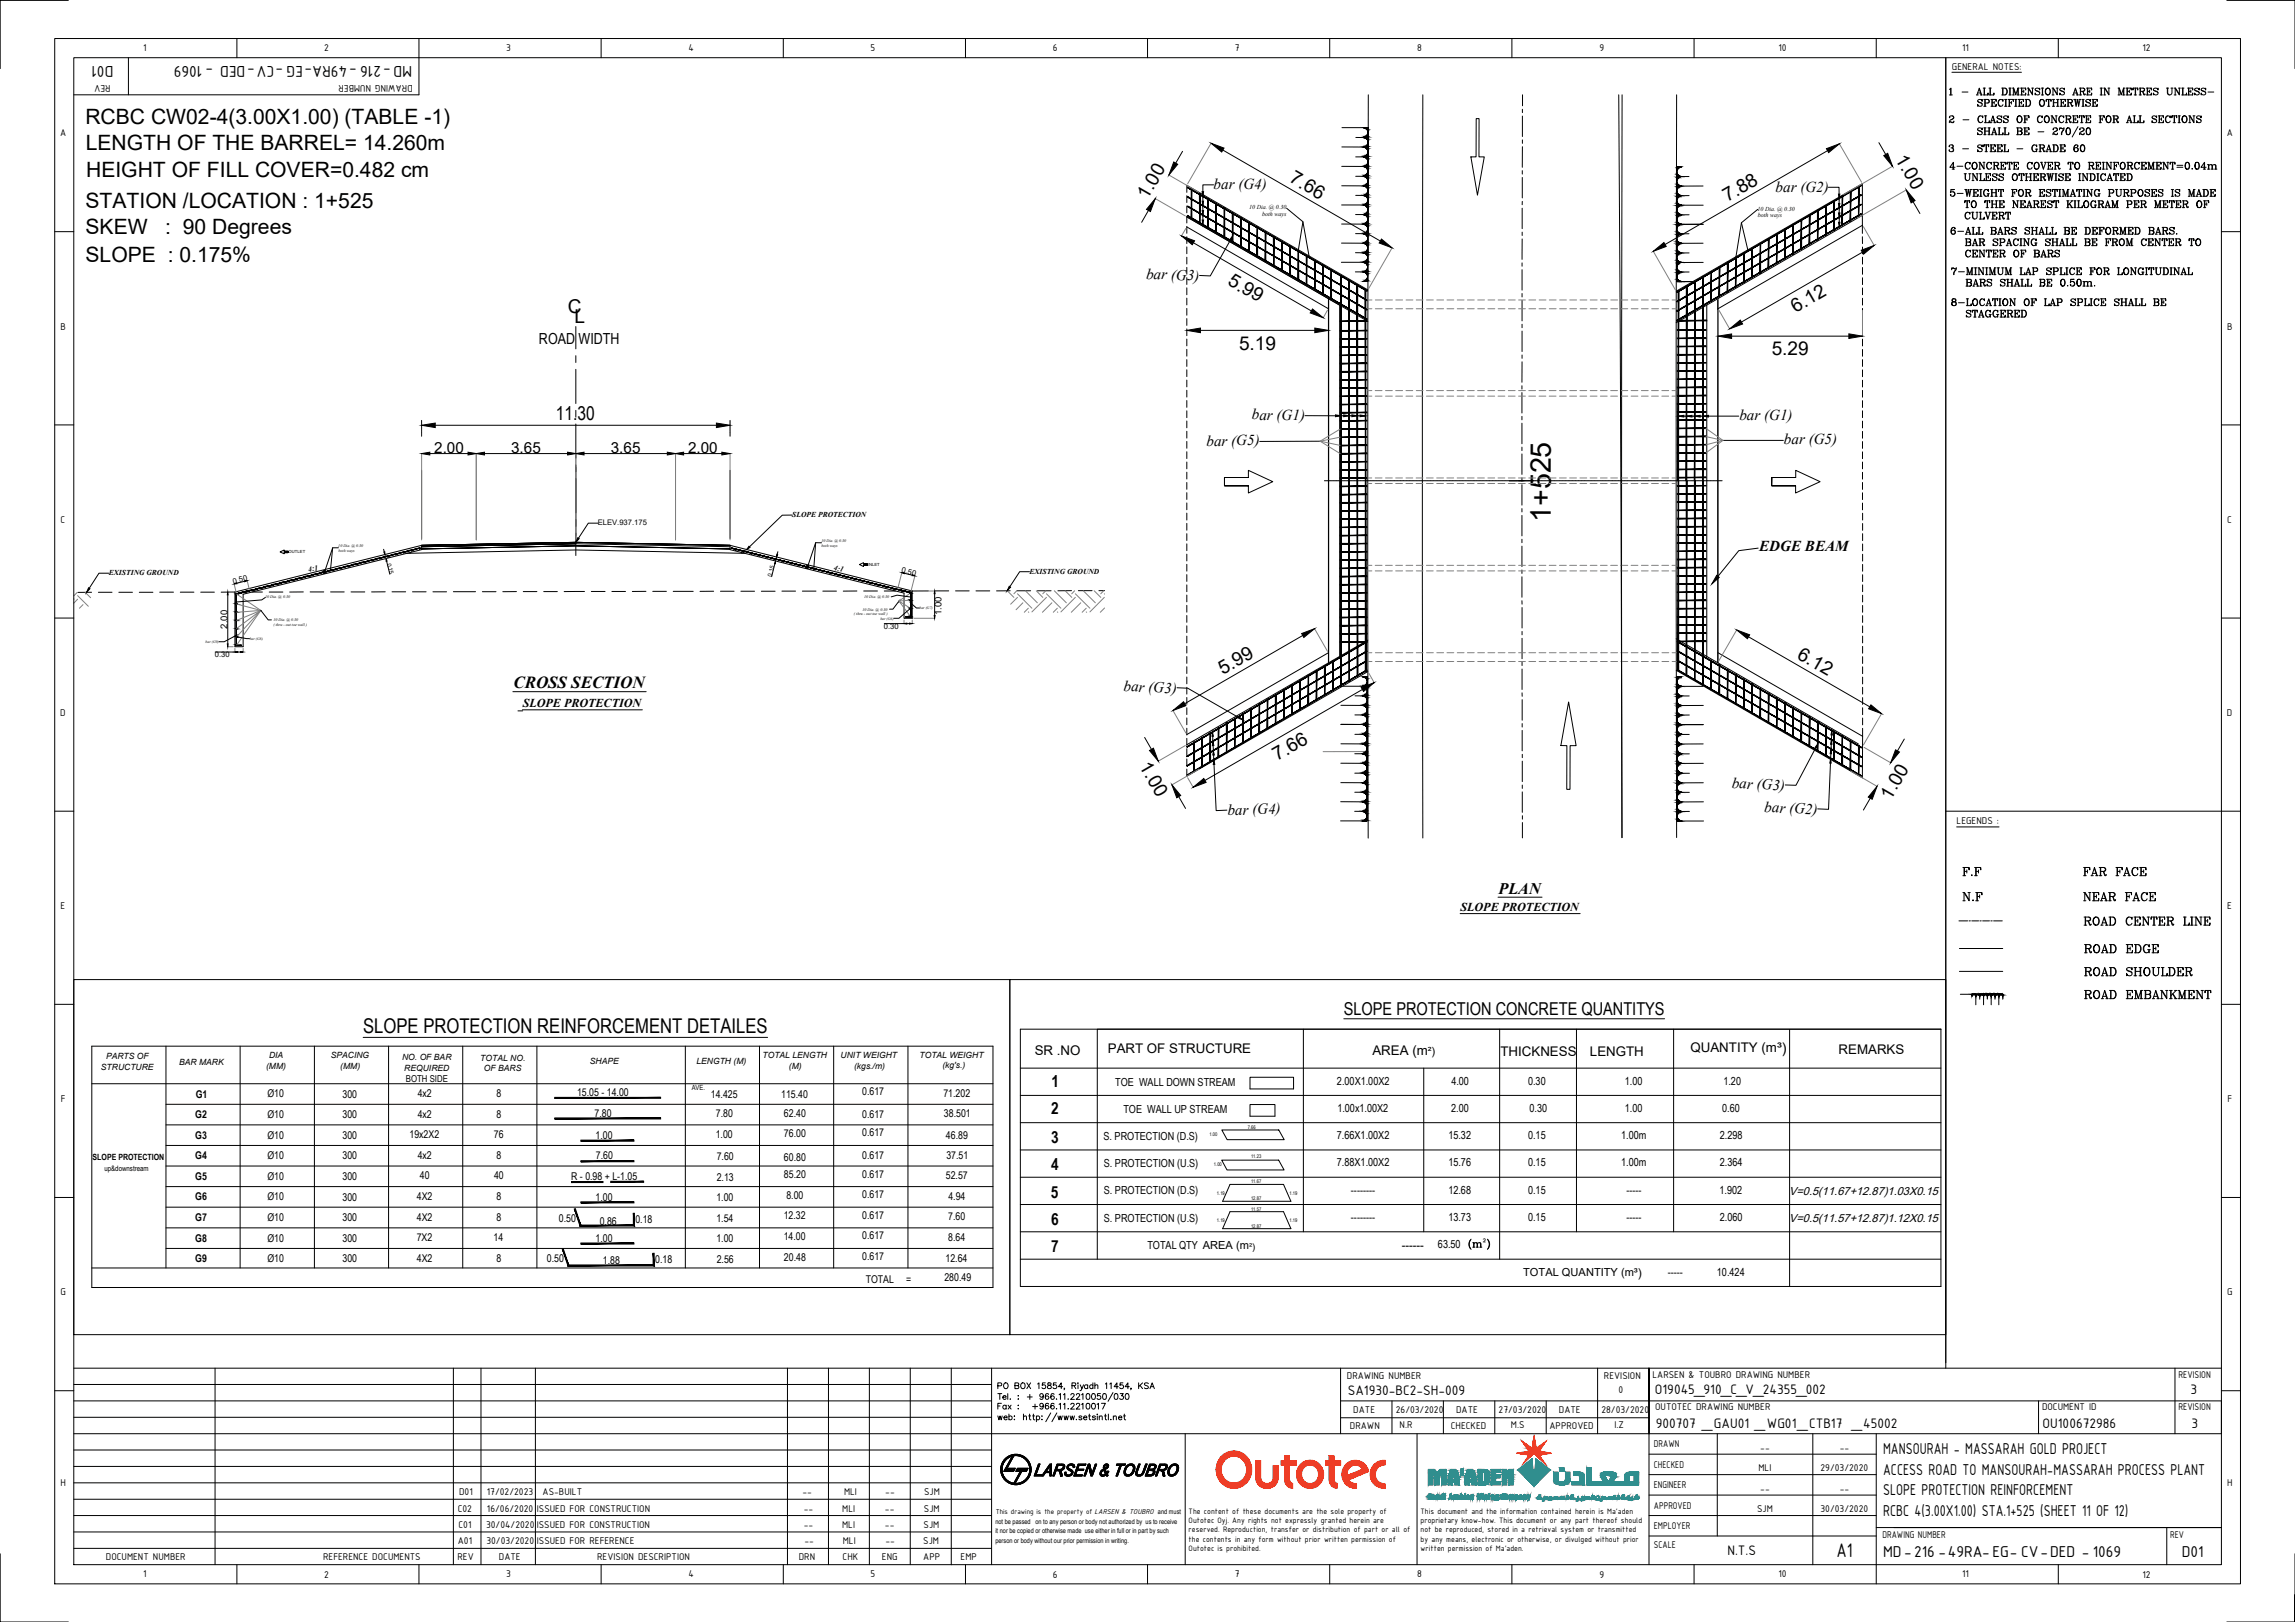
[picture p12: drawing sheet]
<svg xmlns="http://www.w3.org/2000/svg" width="841mm" height="594mm" viewBox="0 0 841 594" stroke-linecap="round" stroke-linejoin="round" font-family="sans-serif">
<defs><g id="words">
<text font-size="10.5" x="568.3" y="191.2" transform="rotate(-90 568.3 191.2)">1+525</text>
<text font-size="7.8" x="673" y="570.3">A1</text>
<g font-size="7.7">
<text x="31.3" y="45.5">RCBC CW02-4(3.00X1.00) (TABLE -1)</text>
<text x="31.4" y="54.8">LENGTH OF THE BARREL= 14.260m</text>
<text x="31.6" y="64.7">HEIGHT OF FILL COVER=0.482 cm</text>
<text x="31.4" y="76.1">STATION /LOCATION : 1+525</text>
<text x="31.4" y="85.7">SKEW</text>
<text x="60.6" y="85.7">: 90 Degrees</text>
<text x="31.4" y="96.1">SLOPE : 0.175%</text>
</g>
<text font-size="7.4" x="133.1" y="378.4">SLOPE PROTECTION REINFORCEMENT DETAILES</text>
<g font-size="7">
<text x="694.4" y="58.1" transform="rotate(60 694.4 58.1)">1.00</text>
<text x="472.1" y="66.4" transform="rotate(30 472.1 66.4)">7.66</text>
<text x="420.5" y="73.4" transform="rotate(-60 420.5 73.4)">1.00</text>
<text x="633" y="74" transform="rotate(-30 633 74)">7.88</text>
<text x="449.6" y="104.1" transform="rotate(30 449.6 104.1)">5.99</text>
<text x="208.1" y="114.5">C</text>
<text x="210.6" y="118.1">L</text>
<text x="658" y="114.6" transform="rotate(-30 658 114.6)">6.12</text>
<text x="454.1" y="128">5.19</text>
<text x="649.3" y="130.1">5.29</text>
<text x="203.7" y="153.7">11.30</text>
<text x="658.2" y="240.8" transform="rotate(30 658.2 240.8)">6.12</text>
<text x="448.1" y="247.3" transform="rotate(-30 448.1 247.3)">5.99</text>
<text x="417.4" y="280.6" transform="rotate(60 417.4 280.6)">1.00</text>
<text x="468" y="278.7" transform="rotate(-30 468 278.7)">7.66</text>
<text x="692.9" y="293.3" transform="rotate(-60 692.9 293.3)">1.00</text>
</g>
<g font-size="6.6">
<text x="718.3" y="322.1">F.F</text>
<text x="762.7" y="322.1">FAR FACE</text>
<text x="718.3" y="331.3">N.F</text>
<text x="762.7" y="331.3">NEAR FACE</text>
<text x="763.1" y="350.3">ROAD EDGE</text>
<text x="763.1" y="358.8">ROAD SHOULDER</text>
</g>
<text font-size="6.5" x="492.4" y="371.8">SLOPE PROTECTION CONCRETE QUANTITYS</text>
<g font-size="6.2">
<text x="41.6" y="24.1" transform="rotate(180 41.6 24.1)">D01</text>
<text x="151" y="24.1" transform="rotate(180 151 24.1)">MD-216 -49RA-EG -CV-DED - 1069</text>
<text x="188.2" y="252">CROSS SECTION</text>
<text x="762.7" y="340.1">ROAD CENTER LINE</text>
<text x="763.1" y="366.9">ROAD EMBANKMENT</text>
<text x="690.1" y="532.6">MANSOURAH - MASSARAH GOLD PROJECT</text>
<text x="690.1" y="540.1">ACCESS ROAD TO MANSOURAH-MASSARAH PROCESS PLANT</text>
<text x="690.1" y="547.6">SLOPE PROTECTION REINFORCEMENT</text>
<text x="690.1" y="555.1">RCBC 4(3.00X1.00) STA.1+525 (SHEET 11 OF 12)</text>
<text x="690.1" y="570.1">MD-216 -49RA-EG- CV-DED - 1069</text>
<text x="799.5" y="570.1">D01</text>
</g>
<g font-size="6.1">
<text x="385.4" y="398.2">1</text>
<text x="385.3" y="407.9">2</text>
<text x="385.2" y="418.6">3</text>
<text x="385.2" y="428.6">4</text>
<text x="385.1" y="438.6">5</text>
<text x="385.2" y="448.6">6</text>
<text x="385.2" y="458.7">7</text>
</g>
<text font-size="5.9" x="549.2" y="327.3">PLAN</text>
<text font-size="5.7" x="713.3" y="56.8">3 - STEEL - GRADE 60</text>
<g font-size="5.6">
<text x="197.5" y="126.2">ROAD WIDTH</text>
<text x="159.1" y="166">2.00</text>
<text x="187.3" y="166">3.65</text>
<text x="223.8" y="166">3.65</text>
<text x="252.2" y="166">2.00</text>
</g>
<g font-size="5.5">
<text x="444.7" y="69.3">bar (G4)</text>
<text x="650.7" y="70.2">bar (G2)</text>
<text x="420" y="102.1" transform="rotate(2 420 102.1)">bar (G3)</text>
<text x="458.8" y="153.6">bar (G1)</text>
<text x="637.4" y="153.9">bar (G1)</text>
<text x="442.1" y="163.2">bar (G5)</text>
<text x="653.7" y="162.7">bar (G5)</text>
<text x="644.7" y="201.8">EDGE BEAM</text>
<text x="411.7" y="253.1" transform="rotate(2 411.7 253.1)">bar (G3)</text>
<text x="634.6" y="288.7" transform="rotate(2 634.6 288.7)">bar (G3)</text>
<text x="449.9" y="298.6" transform="rotate(-2 449.9 298.6)">bar (G4)</text>
<text x="646.5" y="297.4" transform="rotate(2 646.5 297.4)">bar (G2)</text>
</g>
<g font-size="5.4">
<text x="493.9" y="511.1">SA1930-BC2-SH-009</text>
<text x="606.5" y="510.6">O19045_910_C_V_24355_002</text>
<text x="802.7" y="510.6">3</text>
<text x="606.8" y="523.1">900707 _GAU01 _WG01_CTB17 _45002</text>
<text x="748.5" y="523.1">OU100672986</text>
<text x="803" y="523.1">3</text>
<text x="633" y="569.7">N.T.S</text>
</g>
<g font-size="4.9">
<text x="379.2" y="386.5">SR .NO</text>
<text x="406" y="385.6">PART OF STRUCTURE</text>
<text x="502.9" y="386.3">AREA (m</text>
<text x="549.9" y="386.9">THICKNESS</text>
<text x="582.7" y="386.9">LENGTH</text>
<text x="619.5" y="385.5">QUANTITY (m³)</text>
<text x="673.8" y="386.2">REMARKS</text>
</g>
<g font-size="4.4">
<text x="191.5" y="259">SLOPE PROTECTION</text>
<text x="535.2" y="333.7">SLOPE PROTECTION</text>
</g>
<g font-size="4.2">
<text x="655.6" y="437.6">V=0.5(11.67+12.87)1.03X0.15</text>
<text x="655.6" y="447.6">V=0.5(11.57+12.87)1.12X0.15</text>
</g>
<g font-size="4.1">
<text x="523.3" y="386.4">²)</text>
<text x="408.7" y="397.8">TOE WALL DOWN STREAM</text>
<text x="490" y="397.2">2.00X1.00X2</text>
<text x="531.9" y="397.2">4.00</text>
<text x="560" y="397.2">0.30</text>
<text x="595.4" y="397.2">1.00</text>
<text x="631.6" y="397.2">1.20</text>
<text x="411.7" y="407.8">TOE WALL UP STREAM</text>
<text x="490.1" y="407.2">1.00x1.00X2</text>
<text x="531.8" y="407.2">2.00</text>
<text x="560.5" y="407.2">0.30</text>
<text x="595.4" y="407.2">1.00</text>
<text x="631.1" y="407.2">0.60</text>
<text x="404.4" y="417.4">S. PROTECTION (D.S)</text>
<text x="489.9" y="417.3">7.66X1.00X2</text>
<text x="530.8" y="417.3">15.32</text>
<text x="560" y="417.3">0.15</text>
<text x="594.1" y="417.3">1.00m</text>
<text x="630.2" y="417.3">2.298</text>
<text x="404.5" y="427.4">S. PROTECTION (U.S)</text>
<text x="489.9" y="427.2">7.88X1.00X2</text>
<text x="530.8" y="427.2">15.76</text>
<text x="560" y="427.2">0.15</text>
<text x="594.1" y="427.2">1.00m</text>
<text x="630.2" y="427.2">2.364</text>
<text x="404.5" y="437.4">S. PROTECTION (D.S)</text>
<text x="495.1" y="437.2">--------</text>
<text x="530.8" y="437.2">12.68</text>
<text x="560" y="437.2">0.15</text>
<text x="596" y="437.2">-----</text>
<text x="630.1" y="437.2">1.902</text>
<text x="404.5" y="447.4">S. PROTECTION (U.S)</text>
<text x="495.1" y="447.2">--------</text>
<text x="530.8" y="447.2">13.73</text>
<text x="560" y="447.2">0.15</text>
<text x="596" y="447.2">-----</text>
<text x="630.2" y="447.2">2.060</text>
<text x="420.5" y="457.3">TOTAL QTY AREA (m</text>
<text x="513.7" y="457.6">------</text>
<text x="527" y="457.1">63.50</text>
<text x="558.2" y="467.5">TOTAL QUANTITY (m³)</text>
<text x="611.2" y="467.2">-----</text>
<text x="629.2" y="467.2">10.424</text>
</g>
<g font-size="3.9">
<text x="52.5" y="18.8">1</text>
<text x="118.8" y="18.9">2</text>
<text x="185.5" y="18.7">3</text>
<text x="252.3" y="18.8">4</text>
<text x="319" y="18.7">5</text>
<text x="385.9" y="18.8">6</text>
<text x="452.6" y="18.8">7</text>
<text x="519.3" y="18.8">8</text>
<text x="586.1" y="18.7">9</text>
<text x="651.7" y="18.8">10</text>
<text x="719.1" y="18.8">11</text>
<text x="785.1" y="18.9">12</text>
<text x="715.3" y="25.5">GENERAL NOTES:</text>
<text x="40.5" y="31" transform="rotate(180 40.5 31)">REV</text>
<text x="151.2" y="31" transform="rotate(180 151.2 31)">DRAWING NUMBER</text>
<text x="22" y="50">A</text>
<text x="816" y="50">A</text>
<text x="22.2" y="120.7">B</text>
<text x="816.2" y="120.7">B</text>
<text x="22.2" y="191.4">C</text>
<text x="816.2" y="191.4">C</text>
<text x="22.1" y="262.2">D</text>
<text x="816.1" y="262.2">D</text>
<text x="717" y="301.9">LEGENDS :</text>
<text x="22.2" y="333">E</text>
<text x="816.2" y="333">E</text>
<text x="98" y="401.9">Ø10</text>
<text x="153.1" y="401.8">4x2</text>
<text x="181.9" y="401.8">8</text>
<text x="211.5" y="401.4">15.05 - 14.00</text>
<text x="316" y="401.2">0.617</text>
<text x="345.7" y="401.8">71.202</text>
<text x="22.3" y="403.7">F</text>
<text x="71.7" y="402">G1</text>
<text x="125.5" y="402.1">300</text>
<text x="260.5" y="402.3">14.425</text>
<text x="286.3" y="402.1">115.40</text>
<text x="816.3" y="403.7">F</text>
<text x="71.6" y="409.5">G2</text>
<text x="98" y="409.6">Ø10</text>
<text x="125.5" y="409.6">300</text>
<text x="153.1" y="409.4">4x2</text>
<text x="181.9" y="409.4">8</text>
<text x="217.9" y="409">7.80</text>
<text x="262.4" y="409.1">7.80</text>
<text x="287.3" y="409">62.40</text>
<text x="316" y="409.4">0.617</text>
<text x="345.9" y="409.3">38.501</text>
<text x="71.6" y="417.1">G3</text>
<text x="98" y="417">Ø10</text>
<text x="125.5" y="417.1">300</text>
<text x="150.1" y="416.9">19x2X2</text>
<text x="181" y="416.9">76</text>
<text x="218.3" y="417.1">1.00</text>
<text x="262.3" y="416.7">1.00</text>
<text x="287.3" y="416.5">76.00</text>
<text x="316" y="416.2">0.617</text>
<text x="346.7" y="417.3">46.89</text>
<text x="71.5" y="424.6">G4</text>
<text x="98" y="424.6">Ø10</text>
<text x="125.5" y="424.7">300</text>
<text x="153.1" y="424.4">4x2</text>
<text x="181.9" y="424.4">8</text>
<text x="218.3" y="424.7">7.60</text>
<text x="262.7" y="424.9">7.60</text>
<text x="287.3" y="425.1">60.80</text>
<text x="316" y="424.4">0.617</text>
<text x="346.8" y="424.4">37.51</text>
<text x="153.9" y="432">40</text>
<text x="181" y="432">40</text>
<text x="287.3" y="431.6">85.20</text>
<text x="316" y="431.3">0.617</text>
<text x="346.6" y="431.9">52.57</text>
<text x="71.5" y="432.2">G5</text>
<text x="98" y="432.1">Ø10</text>
<text x="125.5" y="432.2">300</text>
<text x="209.3" y="432.2">R - 0.98 + L-1.05</text>
<text x="262.7" y="432.4">2.13</text>
<text x="71.5" y="439.7">G6</text>
<text x="98" y="439.6">Ø10</text>
<text x="125.5" y="439.8">300</text>
<text x="152.8" y="439.5">4X2</text>
<text x="181.9" y="439.5">8</text>
<text x="218.3" y="439.7">1.00</text>
<text x="262.5" y="439.9">1.00</text>
<text x="288.2" y="439.1">8.00</text>
<text x="316" y="438.9">0.617</text>
<text x="347.5" y="439.4">4.94</text>
<text x="71.6" y="447.3">G7</text>
<text x="98" y="447.2">Ø10</text>
<text x="125.5" y="447.3">300</text>
<text x="152.8" y="447.1">4X2</text>
<text x="181.9" y="447.1">8</text>
<text x="204.8" y="447.6">0.50</text>
<text x="219.8" y="448.5">0.86</text>
<text x="232.9" y="448.1">0.18</text>
<text x="262.5" y="447.6">1.54</text>
<text x="287.2" y="446.6">12.32</text>
<text x="316" y="446.4">0.617</text>
<text x="347.5" y="447">7.60</text>
<text x="71.6" y="454.8">G8</text>
<text x="98" y="454.7">Ø10</text>
<text x="125.5" y="454.8">300</text>
<text x="152.7" y="454.6">7X2</text>
<text x="180.9" y="454.6">14</text>
<text x="218.3" y="454.8">1.00</text>
<text x="262.5" y="455">1.00</text>
<text x="287.2" y="454.2">14.00</text>
<text x="316" y="454">0.617</text>
<text x="347.5" y="454.5">8.64</text>
<text x="287.3" y="461.7">20.48</text>
<text x="316" y="461.5">0.617</text>
<text x="71.6" y="462.3">G9</text>
<text x="98" y="462.3">Ø10</text>
<text x="125.5" y="462.4">300</text>
<text x="152.8" y="462.2">4X2</text>
<text x="181.9" y="462.1">8</text>
<text x="200.4" y="462.3">0.50</text>
<text x="221" y="462.9">1.88</text>
<text x="240.1" y="462.7">0.18</text>
<text x="262.7" y="462.7">2.56</text>
<text x="346.5" y="462.1">12.64</text>
<text x="317.3" y="469.8">TOTAL</text>
<text x="332.1" y="469.8">=</text>
<text x="346.1" y="469.1">280.49</text>
<text x="22.2" y="474.4">G</text>
<text x="816.2" y="474.4">G</text>
<text x="493.6" y="505.2">DRAWING NUMBER</text>
<text x="587.8" y="505.2">REVISION</text>
<text x="605.6" y="504.6">LARSEN &amp; TOUBRO DRAWING NUMBER</text>
<text x="798.3" y="504.6">REVISION</text>
<text x="593.1" y="510.1">0</text>
<text x="495.9" y="517.5">DATE</text>
<text x="511.5" y="517.5">26/03/2020</text>
<text x="533.6" y="517.5">DATE</text>
<text x="549.2" y="517.5">27/03/2020</text>
<text x="571.3" y="517.5">DATE</text>
<text x="586.9" y="517.5">28/03/2020</text>
<text x="606.5" y="516.6">OUTOTEC DRAWING NUMBER</text>
<text x="748.3" y="516.6">DOCUMENT ID</text>
<text x="798.3" y="516.6">REVISION</text>
<text x="494.7" y="523.3">DRAWN</text>
<text x="512.9" y="523">N.R</text>
<text x="531.7" y="523.3">CHECKED</text>
<text x="553.7" y="523">M.S</text>
<text x="567.8" y="523.3">APPROVED</text>
<text x="591.6" y="523">I.Z</text>
<text x="606.1" y="530.1">DRAWN</text>
<text x="645.1" y="531.3">--</text>
<text x="674.2" y="531.3">--</text>
<text x="606.1" y="537.6">CHECKED</text>
<text x="644.4" y="538.8">MLI</text>
<text x="667.2" y="538.8">29/03/2020</text>
<text x="22.2" y="544.2">H</text>
<text x="606.1" y="545.1">ENGINEER</text>
<text x="816.2" y="544.2">H</text>
<text x="168.3" y="547.4">D01</text>
<text x="178.4" y="547.4">17/02/2023</text>
<text x="198.8" y="547.4">AS-BUILT</text>
<text x="294" y="547.4">--</text>
<text x="309.3" y="547.4">MLI</text>
<text x="324.4" y="547.4">--</text>
<text x="338.7" y="547.4">SJM</text>
<text x="645.1" y="546.4">--</text>
<text x="674.2" y="546.4">--</text>
<text x="167.8" y="553.6">C02</text>
<text x="178.5" y="553.6">16/06/2020</text>
<text x="196.8" y="553.6">ISSUED FOR CONSTRUCTION</text>
<text x="294.5" y="553.6">--</text>
<text x="308.6" y="553.6">MLI</text>
<text x="324.3" y="553.6">--</text>
<text x="338.6" y="553.6">SJM</text>
<text x="606.1" y="552.6">APPROVED</text>
<text x="643.9" y="553.9">SJM</text>
<text x="667.2" y="553.9">30/03/2020</text>
<text x="168" y="559.6">C01</text>
<text x="178.1" y="559.6">30/04/2020</text>
<text x="196.7" y="559.6">ISSUED FOR CONSTRUCTION</text>
<text x="294.5" y="559.6">--</text>
<text x="308.6" y="559.6">MLI</text>
<text x="324.3" y="559.6">--</text>
<text x="338.4" y="559.6">SJM</text>
<text x="606.1" y="560.1">EMPLOYER</text>
<text x="689.8" y="563.2">DRAWING NUMBER</text>
<text x="795.3" y="563.2">REV</text>
<text x="167.8" y="565.6">A01</text>
<text x="178.3" y="565.6">30/03/2020</text>
<text x="196.8" y="565.6">ISSUED FOR REFERENCE</text>
<text x="294.8" y="565.6">--</text>
<text x="308.8" y="565.6">MLI</text>
<text x="324.5" y="565.6">--</text>
<text x="338.4" y="565.6">SJM</text>
<text x="606.1" y="567">SCALE</text>
<text x="38.8" y="571.3">DOCUMENT NUMBER</text>
<text x="118.4" y="571.3">REFERENCE DOCUMENTS</text>
<text x="167.7" y="571.3">REV</text>
<text x="182.8" y="571.3">DATE</text>
<text x="218.8" y="571.3">REVISION DESCRIPTION</text>
<text x="292.7" y="571.3">DRN</text>
<text x="308.8" y="571.3">CHK</text>
<text x="323.2" y="571.3">ENG</text>
<text x="338.4" y="571.3">APP</text>
<text x="352" y="571.3">EMP</text>
<text x="52.5" y="577.7">1</text>
<text x="118.8" y="577.8">2</text>
<text x="185.5" y="577.7">3</text>
<text x="252.3" y="577.7">4</text>
<text x="319" y="577.7">5</text>
<text x="385.9" y="577.8">6</text>
<text x="452.6" y="577.7">7</text>
<text x="519.3" y="577.7">8</text>
<text x="586.1" y="577.9">9</text>
<text x="651.7" y="577.7">10</text>
<text x="719.1" y="577.7">11</text>
<text x="785.1" y="577.8">12</text>
</g>
<text font-size="3.8" x="543.2" y="456.8">²</text>
<g font-size="3.5">
<text x="345" y="225.4" transform="rotate(-90 345 225.4)">1.00</text>
<text x="83.4" y="230.2" transform="rotate(-90 83.4 230.2)">2.00</text>
<text x="148.7" y="396.5">BOTH SIDE</text>
</g>
<text font-size="3.4" x="457.7" y="457.7">²)</text>
<g font-size="3.1">
<text x="38.8" y="388">PARTS OF</text>
<text x="65.6" y="389.9">BAR MARK</text>
<text x="98.6" y="387.7">DIA</text>
<text x="121.2" y="387.7">SPACING</text>
<text x="147.3" y="388.3">NO. OF BAR</text>
<text x="176" y="388.5">TOTAL NO.</text>
<text x="216.2" y="389.9">SHAPE</text>
<text x="255.2" y="389.6">LENGTH (M)</text>
<text x="279.4" y="387.7">TOTAL LENGTH</text>
<text x="308" y="387.7">UNIT WEIGHT</text>
<text x="337" y="387.5">TOTAL WEIGHT</text>
<text x="37" y="391.8">STRUCTURE</text>
<text x="97.5" y="391.4">(MM)</text>
<text x="124.7" y="391.5">(MM)</text>
<text x="148.2" y="392.1">REQUIRED</text>
<text x="177.3" y="392.2">OF BARS</text>
<text x="289.1" y="391.5">(M)</text>
<text x="313" y="391.5">(kgs./m)</text>
<text x="345.4" y="391.3">(kg's.)</text>
<text x="33.9" y="425">SLOPE PROTECTION</text>
<text x="435.6" y="554.6">The content of these documents are the sole property of</text>
<text x="435.6" y="557.9">Outotec Oyj. Any rights not expressly granted herein are</text>
<text x="520.6" y="554.6">This document and the information contained herein is Ma'aden</text>
<text x="520.6" y="557.9">proprietary know-how. This document or any part thereof should</text>
<text x="435.6" y="561.3">reserved. Reproduction, transfer or distribution of part or all of</text>
<text x="520.6" y="561.3">not be reproduced, stored in a retrieval system or transmitted</text>
<text x="435.6" y="564.6">the contents in any form without prior written permission of</text>
<text x="435.6" y="567.9">Outotec is prohibited.</text>
<text x="520.6" y="564.6">by any means, electronic or otherwise, or divulged without prior</text>
<text x="520.6" y="567.9">written permission of Ma'aden.</text>
</g>
<g font-size="2.8">
<text x="290.4" y="189.5">SLOPE PROTECTION</text>
<text x="219.1" y="192.2">ELEV.937.175</text>
<text x="113.1" y="209.4" transform="rotate(-12 113.1 209.4)">4:1</text>
<text x="305.4" y="208.7" transform="rotate(12 305.4 208.7)">4:1</text>
<text x="330.2" y="209.6" transform="rotate(14 330.2 209.6)">0.50</text>
<text x="39.9" y="210.7">EXISTING GROUND</text>
<text x="85.5" y="213.9" transform="rotate(-14 85.5 213.9)">0.50</text>
<text x="377.3" y="210.1">EXISTING GROUND</text>
<text x="323.9" y="230.4">0.30</text>
<text x="78.7" y="240.8">0.30</text>
<text x="364.9" y="554.4">This drawing is the property of LARSEN &amp; TOUBRO and must</text>
</g>
<text font-size="2.7" x="38.3" y="428.7">up&amp;downstream</text>
<text font-size="2.6" x="253.5" y="399.3">AVE.</text>
<g font-size="2.5">
<text x="364.8" y="558">not be passed on to any person or body not authorized by us to receive</text>
<text x="364.8" y="561.7">it nor be copied or otherwise made use either in full or in part by such</text>
<text x="364.8" y="565.2">person or body without our prior permission in writing.</text>
</g>
<g font-size="2.2">
<text x="457.8" y="76.6">10 Dia. @ 0.30</text>
<text x="644.1" y="77.1">10 Dia. @ 0.30</text>
<text x="462.6" y="79.2">both ways</text>
<text x="644.2" y="79.6">both ways</text>
</g>
<g font-size="2.1">
<text x="141.9" y="206.4" transform="rotate(76 141.9 206.4)">0.15</text>
<text x="282.7" y="211.3" transform="rotate(-76 282.7 211.3)">0.15</text>
</g>
<g font-size="1.8">
<text x="457.2" y="413.4">7.66</text>
<text x="443.3" y="416.2">1.00</text>
<text x="458.5" y="424.2">11.23</text>
<text x="444.9" y="427.2">1.00</text>
<text x="446" y="437.7">1.19</text>
<text x="458.5" y="433.4">11.67</text>
<text x="472.5" y="437.7">1.19</text>
<text x="458.5" y="439.6">12.87</text>
<text x="458.5" y="443.4">11.57</text>
<text x="446" y="447.7">1.19</text>
<text x="458.5" y="449.6">12.87</text>
<text x="472.5" y="447.7">1.19</text>
</g>
<g font-size="1.5">
<text x="105.8" y="202.7">OUTLET</text>
<text x="124" y="200.5">10 Dia. @ 0.30</text>
<text x="124.1" y="202.2">both ways</text>
<text x="301" y="198.7">10 Dia. @ 0.30</text>
<text x="301.1" y="200.4">both ways</text>
<text x="318.1" y="207.3">INLET</text>
<text x="97.2" y="219">10 Dia. @ 0.30</text>
<text x="316.7" y="219.1">10 Dia. @ 0.30</text>
<text x="100.2" y="227.6">10 Dia. @ 0.30</text>
<text x="312.9" y="225.3">( thru - out toe wall )</text>
<text x="316.1" y="223.6">10 Dia. @ 0.30</text>
<text x="100.2" y="229.3">( thru - out toe wall )</text>
</g>
<g font-size="1.4">
<text x="322.6" y="227">bar (G6)</text>
<text x="337" y="223.2">bar (G7)</text>
<text x="75.3" y="235.6">bar (G9)</text>
<text x="91.5" y="234.4">bar (G8)</text>
</g>
</g></defs>
<!-- layer: 0 -->
<g fill="none" stroke="#000" stroke-width=".37">
<path d="M433.4 55.4l-2.5 4.3M448.1 55l57.7 33.3M491.7 53.8l9.6 .1M491.8 46.8h9.5M496.8 57.5h4.5M496.9 50.3l4.4 .1M499.5 53.9a1.76 1.76 0 0 1 1.8 1.7 1.76 1.76 0 0 1-1.8 1.8M499.5 57.5a1.76 1.76 0 0 1 1.8 1.7 1.76 1.76 0 0 1-1.8 1.8M499.5 46.8a1.76 1.76 0 0 1 1.8 1.7 1.76 1.76 0 0 1-1.8 1.8M499.6 50.3a1.76 1.76 0 0 1 1.7 1.8 1.76 1.76 0 0 1-1.7 1.8M501.4 46.8l-.2 46M688.5 52.3l2.5 4.3"/>
<path d="M420.9 77.1l-2.5 4.3M434.9 67.9v2.6M434.9 71.7v2.5M434.9 75.5v2.4M434.9 79.2v2.5M444.7 67.7h-3.9v12.9M471.5 76.3l6 4.9 2.3 13M491.6 75.1h7.9M491.7 68l9.6 .1M491.7 60.9l9.6 .1M496.8 78.6h4.5M496.8 71.6h4.5"/>
<path d="M496.8 64.6h4.5M499.5 75.1a1.76 1.76 0 0 1 1.8 1.7 1.76 1.76 0 0 1-1.8 1.8M499.5 78.5a1.76 1.76 0 0 1 1.8 1.8 1.76 1.76 0 0 1-1.8 1.8 1.76 1.76 0 0 1 1.7 1.7 1.76 1.76 0 0 1-1.8 1.8 1.76 1.76 0 0 1 1.8 1.7 1.76 1.76 0 0 1-1.8 1.8 1.74 1.74 0 0 1 1.8 1.7 1.74 1.74 0 0 1-1.8 1.8M499.5 71.6a1.76 1.76 0 0 1 1.8 1.7 1.76 1.76 0 0 1-1.8 1.8M499.5 64.6a1.76 1.76 0 0 1 1.8 1.7 1.76 1.76 0 0 1-1.8 1.8M499.5 60.9a1.76 1.76 0 0 1 1.8 1.8 1.76 1.76 0 0 1-1.8 1.7M499.5 68a1.76 1.76 0 0 1 1.8 1.8 1.76 1.76 0 0 1-1.8 1.8M614.5 64.7h4.4M614.5 75.2h9.6M614.5 78.7h4.5M616.2 61.1a1.76 1.76 0 0 0-1.7 1.8 1.76 1.76 0 0 0 1.7 1.8M616.2 64.6a1.76 1.76 0 0 0-1.7 1.8 1.76 1.76 0 0 0 1.7 1.7 1.76 1.76 0 0 0-1.7 1.8 1.76 1.76 0 0 0 1.7 1.7 1.76 1.76 0 0 0-1.7 1.8 1.76 1.76 0 0 0 1.7 1.8"/>
<path d="M616.2 75.2a1.76 1.76 0 0 0-1.7 1.7 1.76 1.76 0 0 0 1.8 1.8M616.2 78.6a1.76 1.76 0 0 0-1.7 1.8 1.76 1.76 0 0 0 1.8 1.7M619 71.6l-4.5 .1M624.1 68.1l-9.6 .1M644.2 76.7l-6 4.9-2.1 12.6M670 68.6h3.9l.1 12.8M701.1 73.9l2.5 4.3M434.9 82.9v2.5M434.9 86.7v2.5M434.9 90.4v2.5M434.9 94.2v2.5M434.9 97.9v2.5"/>
<path d="M451 87.8l-7.5 13.3-3.9-.2M477.5 81.3l-1.7 10.4M491.6 96.1h9.6M491.6 89l9.6 .1M491.6 82.1h9.7M496.7 99.6h4.5M496.7 92.6h4.5M496.8 85.6h4.4M499.4 92.6a1.76 1.76 0 0 1 1.8 1.7 1.76 1.76 0 0 1-1.8 1.8 1.76 1.76 0 0 1 1.8 1.7 1.76 1.76 0 0 1-1.8 1.8 1.74 1.74 0 0 1 1.8 1.7 1.74 1.74 0 0 1-1.8 1.8M614.5 92.6h4.5M614.5 99.6h4.5M616.2 82.1a1.76 1.76 0 0 0-1.7 1.8 1.76 1.76 0 0 0 1.7 1.7 1.76 1.76 0 0 0-1.7 1.8 1.76 1.76 0 0 0 1.7 1.7"/>
<path d="M616.2 89.1a1.76 1.76 0 0 0-1.7 1.7 1.76 1.76 0 0 0 1.7 1.8 1.76 1.76 0 0 0-1.7 1.8 1.76 1.76 0 0 0 1.7 1.7M616.2 96.1a1.76 1.76 0 0 0-1.7 1.8 1.76 1.76 0 0 0 1.8 1.7 1.74 1.74 0 0 0-1.8 1.8 1.74 1.74 0 0 0 1.8 1.7M618.9 85.6l-4.4 .1M624.1 89.1h-9.6M624.1 96.1l-9.6 .1M624.1 82.1l-9.6 .1M638.2 81.6l2.4 10.2M682.5 82.5v3M682.5 86.7v2.5M682.5 90.5v2.5M682.5 94.2v2.5M682.5 98v2.5"/>
<path d="M434.9 101.7v2.5M434.9 105.4v2.6M434.9 109.2v2.5M434.9 113v2.5M434.9 116.7v2.5M614.5 103.1h5.9M682.5 101.7v2.5M682.5 105.5v2.5M682.5 109.2v2.5M682.5 113v2.5M682.5 116.7v2.5M434.9 120.5v2.5"/>
<path d="M434.9 124.2v2.5M434.9 127.9v2.5M434.9 131.7v2.5M434.9 135.4v2.5M434.9 139.2v2.5M682.5 120.5v2.5M682.5 124.2v2.5M682.5 128v2.5M682.5 131.7v2.5M682.5 135.5v2.5M682.5 139.2v2.5M434.9 142.9v2.5"/>
<path d="M434.9 146.7v2.5M434.9 150.5v2.5M434.9 154.2v2.5M434.9 158v2.5M478.2 152.2l22.2 .1M615 152.4h22.2M682.5 143v2.5M682.5 146.7v2.5M682.5 150.5v2.5M682.5 154.2v2.5M682.5 158v2.5M434.9 161.7v2.5"/>
<path d="M434.9 165.5v2.5M434.9 169.2v2.5M434.9 172.9v2.5M434.9 176.7v2.5M483.8 161.6l-22.2 .1M631.4 161.3h22.1M682.5 161.7v2.5M682.5 165.5v2.5M682.5 169.2v2.5M682.5 173v2.5M682.5 176.7v2.6M267.5 199.7v1.6"/>
<path d="M298.9 198.8l-.7 9.4M301.1 198.8h-2.2l-2.8 8.3M434.9 180.4v2.5M434.9 184.2v2.5M434.9 187.9v2.6M434.9 191.7v2.5M434.9 195.5v2.5M434.9 199.2v2.5M682.5 180.5v2.5M682.5 184.2v2.5M682.6 188v2.5M682.6 191.7v2.5"/>
<path d="M682.6 195.5v2.5M682.6 199.2v2.5M39.9 209.9h-3.6l-3.6 5.5M86.1 216.8v20.1h3v-19.3M97.2 218.8l-1.3 .9-9.2 .8M121.9 200.6l-.8 8.2M124 200.6h-2.1l-2.8 8.4M140.6 201.2l.2 1M141.7 205.5l1.2 4.8M284 206.4l-1.2 4.8M285.1 202.1l-.3 .9M326.6 218.6l2.1-.6 5 .7"/>
<path d="M334.3 216.5v10h-3v-9.3M434.9 203v2.5M434.9 206.7v2.5M434.9 210.5v2.5M434.9 214.2v2.5M434.9 217.9v2.5M644.3 200.8l-7.1 .9-7.6 9.4M682.6 203v2.5M682.6 206.7v2.5M682.6 210.5v2.5M682.6 214.2v2.5M682.6 218v2.5"/>
<path d="M86.3 232.9l-4.1 2.1h-2M87.2 233.3l4.2 .6M95.7 223.7l2.6 3.3h1.2M329.4 220.2l-2.2 2.9h-1.2M333.4 223.1l-4 3.4h-1.9M334 221.1l1.8 1.6h1.1M434.9 221.7v2.5M434.9 225.4v2.5M434.9 229.2v2.5M434.9 233v2.5M434.9 236.7v2.5M682.6 221.8v2.5"/>
<path d="M682.6 225.5v2.5M682.6 229.2v2.5M682.6 233v2.5M682.6 236.7v2.5M187.9 253.3h48.9M191.4 260h44M431.3 251.9l4 .2 18.8 10.8M434.9 240.5v2.5M434.9 244.2v2.5M434.9 248v2.5M434.9 251.7v2.5M434.9 255.5v2.5"/>
<path d="M434.9 259.2v2.5M491.4 258.3l7.9 .1M492 251.3h9M496.6 254.9h4.4M499.3 254.8a1.76 1.76 0 0 1 1.7 1.8 1.76 1.76 0 0 1-1.7 1.7 1.76 1.76 0 0 1 1.7 1.8 1.76 1.76 0 0 1-1.8 1.7 1.76 1.76 0 0 1 1.8 1.8 1.76 1.76 0 0 1-1.8 1.8 1.74 1.74 0 0 1 1.8 1.7 1.74 1.74 0 0 1-1.8 1.7M499.3 247.8a1.76 1.76 0 0 1 1.7 1.8 1.76 1.76 0 0 1-1.7 1.7 1.76 1.76 0 0 1 1.7 1.8 1.76 1.76 0 0 1-1.8 1.8M499.3 252.5l-57.7 33.3M614.5 254.9h4.5M614.5 251.4h9.6M616.3 247.9a1.76 1.76 0 0 0-1.8 1.7 1.76 1.76 0 0 0 1.7 1.8 1.74 1.74 0 0 0-1.7 1.7 1.74 1.74 0 0 0 1.8 1.8 1.76 1.76 0 0 0-1.8 1.7 1.76 1.76 0 0 0 1.8 1.8 1.76 1.76 0 0 0-1.8 1.7 1.76 1.76 0 0 0 1.8 1.8 1.76 1.76 0 0 0-1.8 1.7 1.76 1.76 0 0 0 1.8 1.8M624.2 258.4h-7.9M682.6 240.5v2.5"/>
<path d="M682.6 244.2v2.5M682.6 248v2.5M682.6 251.7v2.5M682.6 255.5v2.5M682.6 259.2v2.6M189.8 260.4h1.7M419.5 270.1l2.5 4.4M434.9 262.9v2.5M434.9 266.7v2.5M434.9 270.4v2.6M434.9 274.2v2.5M434.9 278v2.5"/>
<path d="M444.4 269.7l1.3 27.2 3.9-.2M491.3 265.3l9.7 .1M491.3 279.5l9.6 .1M491.4 272.4l9.6 .1M496.5 276.1h4.5M496.5 261.8h4.5M496.5 269h4.5M499.2 276a1.76 1.76 0 0 1 1.8 1.8 1.76 1.76 0 0 1-1.8 1.7 1.76 1.76 0 0 1 1.7 1.8 1.76 1.76 0 0 1-1.7 1.8M499.2 268.9a1.76 1.76 0 0 1 1.8 1.8 1.76 1.76 0 0 1-1.8 1.7 1.76 1.76 0 0 1 1.7 1.8 1.76 1.76 0 0 1-1.7 1.7M614.6 269h4.4M614.6 265.4h9.6M614.6 276.1h4.5"/>
<path d="M616.3 269a1.76 1.76 0 0 0-1.8 1.8 1.76 1.76 0 0 0 1.8 1.7M616.3 276.1a1.76 1.76 0 0 0-1.7 1.7 1.76 1.76 0 0 0 1.8 1.8 1.76 1.76 0 0 0-1.8 1.7 1.76 1.76 0 0 0 1.8 1.8M616.3 272.5a1.76 1.76 0 0 0-1.7 1.7 1.76 1.76 0 0 0 1.7 1.8M616.3 265.4a1.76 1.76 0 0 0-1.7 1.7 1.76 1.76 0 0 0 1.7 1.8M619.1 261.9h-4.5M624.1 272.5h-9.5M624.2 279.6h-9.6M665.4 273.9l-7.3 13.7-3.9-.1M671.2 269.2l-1.1 27.2-4-.1M682.6 263v2.5M682.6 266.8l-.1 18.1M697.9 270.7l-2.5 4.3"/>
<path d="M432 291.8l2.5 4.3M434.9 281.7v2.6M491.3 293.6l7.9 .1M491.3 286.7h9.7M496.4 297.2h4.5M496.5 290.2h4.5M496.5 283.2h4.5M499.2 293.6a1.76 1.76 0 0 1 1.7 1.8 1.76 1.76 0 0 1-1.7 1.8M499.2 297.2a1.76 1.76 0 0 1 1.7 1.7 1.76 1.76 0 0 1-1.7 1.8M499.2 286.7a1.76 1.76 0 0 1 1.7 1.7 1.76 1.76 0 0 1-1.7 1.8M499.2 290.2a1.76 1.76 0 0 1 1.7 1.7 1.76 1.76 0 0 1-1.7 1.8M499.2 283.1a1.76 1.76 0 0 1 1.7 1.8 1.76 1.76 0 0 1-1.7 1.8"/>
<path d="M614.6 290.2h4.5M614.6 283.2h4.5M616.3 297.2a1.76 1.76 0 0 0-1.7 1.8 1.76 1.76 0 0 0 1.7 1.7M616.3 293.7a1.76 1.76 0 0 0-1.7 1.7 1.76 1.76 0 0 0 1.7 1.8M616.3 290.2a1.76 1.76 0 0 0-1.7 1.8 1.76 1.76 0 0 0 1.7 1.7h7.9M616.3 286.7a1.76 1.76 0 0 0-1.7 1.8 1.76 1.76 0 0 0 1.7 1.7M616.3 283.2a1.76 1.76 0 0 0-1.7 1.7 1.76 1.76 0 0 0 1.7 1.8M619.1 297.2h-4.5M624.2 286.7h-9.6M685.4 292.4l-2.5 4.3M491.3 300.7h9.6M614.6 300.7h9.7"/>
<path d="M535.1 334.6h44M549 328.6h16.1M27 358.8h343.1v130h-343.1zM370.1 358.8h342.9v130h-342.9zM722.7 364.9a.7 .7 0 0 1 .7-.7 .7 .7 0 0 1 .7 .7 .72 .72 0 0 1 .7-.7 .72 .72 0 0 1 .7 .7 .7 .7 0 0 1 .7-.7 .7 .7 0 0 1 .7 .7 .7 .7 0 0 1 .7-.7 .7 .7 0 0 1 .7 .7 .7 .7 0 0 1 .7-.7 .7 .7 0 0 1 .7 .7M724.1 364.2v3.8M725.5 364.2v1.8M726.9 364.2v3.8M728.3 364.2v1.7M729.7 364.9a.7 .7 0 0 1 .7-.7 .7 .7 0 0 1 .7 .7 .7 .7 0 0 1 .7-.7 .7 .7 0 0 1 .7 .7 .7 .7 0 0 1 .7-.7 .7 .7 0 0 1 .7 .7M729.7 364.9v3.1M731.1 364.2v1.8"/>
<path d="M732.5 364.2v3.8M733.9 364.2v1.8M450.8 433.8l-2.8 6.2M470.4 433.8l2.7 6.2M450.8 443.8l-2.8 6.2M470.4 443.8l2.7 6.2M491.3 519.3h113M491.3 501.1v24M510.1 513.1v12M528.9 513.1v12M547.8 513.1v12M566.6 513.1v12"/>
<path d="M585.5 501.1v24M604.3 501.1v24v-12h-113"/>
<circle cx="118.8" cy="209.5" r=".57"/>
<circle cx="295.8" cy="207.7" r=".57"/>
</g>
<g fill="#000" stroke="#000" stroke-width=".37">
<path d="M430.1 59.3l1.5 .9-3.2 3.9zM443.8 52.5l4.7 1.7-.8 1.5zM499.6 57.5h1.7zM499.6 53.9h1.7zM499.6 46.8h1.7zM499.6 50.4h1.7zM499.9 57.3l1.4 .1zM499.9 50.2l1.4 .1zM501.2 58.6l.1 .3zM501.2 55l.1 .3zM501.2 51.4l.1 .4zM501.3 59.2v.4z"/>
<path d="M501.3 55.6v.4zM501.3 48.5v.4zM501.3 52.1v.3zM690.3 57l1.5-.9 1.7 4.8zM423.4 72.7l-1.8 4.8-1.5-.8zM499.5 75.1h1.8zM499.5 78.6h1.8zM499.5 64.6h1.8zM499.5 61h1.8zM499.6 68.1h1.7zM499.6 71.6h1.7zM499.8 78.5l1.5 .1z"/>
<path d="M499.8 68l1.5 .1zM499.9 71.6h1.4zM499.9 75l1.4 .1zM499.9 64.4l1.4 .1zM499.9 60.9l1.4 .1zM501.1 62.1l.2 .3zM501.2 69.2l.1 .3zM501.2 72.7l.1 .3zM501.3 76.5v.3zM501.3 76.8v.3zM501.3 62.8l-.1 .3zM501.3 69.8v.4z"/>
<path d="M501.3 73.3v.4zM501.3 66.4v.2zM614.5 62.9v.3zM614.5 64.7h1.7zM614.5 66.4v.3zM614.5 68.1l1.7 .1zM614.5 69.9v.3zM614.5 72.8v.3zM614.5 73.4v.3zM614.5 76.9v.3zM614.5 78.6l1.8 .1zM614.5 61.2l1.7-.1z"/>
<path d="M614.5 68.2h1.7zM614.5 71.7l1.7-.1zM614.5 75.2h1.8zM614.5 78.7h1.8zM698.6 69.6l3.2 3.9-1.5 .8zM440.5 80.6h.6l-.3 1.5zM451.7 86.4l-.5 1.5-.5-.2zM499.4 96.1h1.8zM499.4 99.6h1.8zM499.5 85.6h1.7zM499.5 89.1h1.7zM499.5 92.6h1.7z"/>
<path d="M499.6 82.1h1.7zM499.8 99.5l1.4 .1zM499.8 89l1.4 .1zM499.8 92.6h1.4zM499.9 82.1h1.4zM501.1 90.2l.1 .3zM501.1 93.7l.1 .3zM501.1 83.2l.2 .3zM501.2 97.6v.2zM501.2 97.8v.4zM501.2 87v.3zM501.2 87.3v.4z"/>
<path d="M501.2 90.8v.4zM501.2 94.3v.4zM501.3 83.8l-.1 .4zM501.3 80.3l-.1 .4zM506.3 87.6l3.8 3.2-4.7-1.8zM614.5 83.9v.3zM614.5 85.6h1.7zM614.5 87.4v.3zM614.5 89.1h1.7zM614.5 90.9v.3zM614.5 92.6h1.7zM614.5 93.8v.3z"/>
<path d="M614.5 94.4v.3zM614.5 97.9v.3zM614.5 80.4v.3zM614.5 82.1l1.8 .1zM614.5 82.1h1.7zM614.5 85.7l1.7-.1zM614.5 96.2l1.8-.1zM614.5 99.6h1.8zM673.7 81.4h.6l-.3 1.6zM499.7 103.1h1.5zM501.2 101.4l-.1 .3zM614.5 101.4v.3z"/>
<path d="M614.5 103.1h1.8zM32.5 215.3l.5 .3-1.3 1.4zM140.7 202.2l.3-.1 .1 1zM141.5 204.6l.3 .9-.3 .1zM284.2 205.5l-.1 1-.3-.1zM284.7 203l.3 .1-.4 .9zM629.1 210.7l.9 .8-2.7 2.4zM86.2 232.8l.4-.1zM86.8 233.2l.4 .2zM333.3 223l.4-.2zM333.7 220.8l.3 .4zM498.8 251.8l4.8-1.8-3.9 3.3z"/>
<path d="M499.3 251.3h1.7zM499.3 254.9h1.7zM499.3 258.4h1.7zM499.3 247.9h1.7zM499.6 254.8l1.4 .1zM499.6 258.3l1.4 .1zM500.9 259.4l.1 .4zM500.9 252.4l.1 .4zM501 256.6v.3zM501 249.3v.3zM501 249.6v.3zM501 253.1v.3z"/>
<path d="M614.5 253.2l.1 .3zM614.5 254.9h1.8zM614.5 256.6l.1 .4zM614.6 258.4h1.7zM614.6 249.7v.3zM614.5 251.4h1.8zM614.5 247.9h1.8zM421.2 274.9l1.5-.9 1.8 4.8zM444.3 268.1l.4 1.6h-.6zM454.2 262.7l1.3 1-1.5-.6zM499.2 279.6h1.7zM499.2 276.1h1.8z"/>
<path d="M499.2 272.5h1.8zM499.2 265.4h1.8zM499.3 261.8h1.7zM499.3 269h1.7zM499.5 279.5l1.5 .1zM499.5 275.9l1.5 .1zM499.6 265.3l1.4 .1zM499.6 272.4l1.4 .1zM499.6 268.8l1.4 .1zM500.9 262.9l.1 .4zM500.9 270.1l.1 .3zM501 277.8l-.1 .3z"/>
<path d="M501 274.2l-.1 .3zM501 266.8v.3zM501 267.1v.4zM501 260.1v.3zM501 263.6v.4zM501 270.7v.4zM614.6 260.2v.2zM614.6 263.7v.3zM614.6 265.4h1.7zM614.6 277.2v.3zM614.6 277.9v.3zM614.6 279.6h1.8z"/>
<path d="M614.6 270.5v.3zM614.6 270.8v.3zM614.6 272.5h1.7zM614.6 266.5v.3zM614.6 267.2v.3zM614.6 268.9h1.8zM614.6 274.2l.1 .4zM614.6 276h1.8zM614.6 276.1h1.7zM614.6 269h1.7zM614.6 272.5h1.8zM666.1 272.5l-.5 1.5-.5-.2z"/>
<path d="M671.3 267.6l.2 1.6h-.5zM694.6 274.6l1.5 .8-3.2 4zM429.5 287.5l3.2 3.9-1.5 .8zM437.2 288.3l3.9-3.2 .9 1.5zM499.2 293.7h1.7zM499.2 290.2h1.8zM499.2 297.2h1.7zM499.3 286.7h1.7zM499.3 283.2h1.7zM499.5 283.1h1.4zM499.5 297.2h1.4zM499.5 290.1l1.5 .1z"/>
<path d="M499.5 293.6l1.4 .1zM499.5 286.7h1.4zM500.8 298.3l.1 .3zM500.8 280.6l.1 .4zM500.9 295.4v.4zM500.9 298.9v.4zM500.9 284.6v.3zM500.9 284.9v.4zM500.9 281.3v.3zM501 288.4l-.1 .4zM501 291.9l-.1 .4zM614.6 287.8v.3z"/>
<path d="M614.6 288.5v.3zM614.6 298.3l.1 .3zM614.6 299l.1 .3zM614.6 295.2v.3zM614.6 295.5v.3zM614.6 297.2h1.8zM614.6 292v.3zM614.6 293.7h1.8zM614.6 285v.3zM614.6 286.7h1.8zM614.6 280.8l.1 .3zM614.6 281.4l.1 .3z"/>
<path d="M614.6 290.2h1.8zM614.6 283.2h1.8zM687.9 288l-1.8 4.7-1.5-.8zM722.7 364.2h.7zM723.4 364.2h.7zM724.1 364.2h.7zM724.8 364.2h.7zM725.5 364.2h.7zM726.2 364.2h.7zM726.9 364.2h.7zM727.6 364.2h.7zM728.3 364.2h.7z"/>
<path d="M729 364.2h.7zM729.7 364.2h.7zM730.4 364.2h.7zM731.1 364.2h.7zM731.8 364.2h.7zM732.5 364.2h.7zM733.2 364.2h.7z"/>
<path d="M499.6 50.3l1.7 .1zM499.6 50.4h1.7z"/>
<path d="M499.9 53.9h1.4zM499.6 53.9h1.7zM499.6 53.9h1.7z"/>
<path d="M501.2 58.6l.1 .3zM501.3 58.9v.3z"/>
<path d="M501.2 55l.1 .3zM501.3 55.3v.3z"/>
<path d="M501.2 51.4l.1 .4zM501.3 51.8v.3z"/>
<path d="M499.6 57.5h1.7zM499.6 57.5h1.7z"/>
<path d="M499.9 57.5l1.4 .1zM499.9 57.5l1.4 .1z"/>
<path d="M500.2 57.6l1.1 .2zM500.2 57.6l1.1 .2z"/>
<path d="M500.5 57.8l.8 .2v-.2zM500.5 57.8l.8 .2z"/>
<path d="M500.8 58l.5 .3v-.3zM500.8 58l.5 .3z"/>
<path d="M501 58.3l.3 .3v-.3zM501 58.3l.3 .3z"/>
<path d="M501.3 59.6v.3zM501.3 59.6l-.1 .3z"/>
<path d="M501.2 59.9l.1 .3zM501.2 59.9l.1 .3h-.3z"/>
<path d="M499.6 53.9h1.7zM499.6 53.9h1.7z"/>
<path d="M499.9 53.9l1.4 .1zM499.9 53.9l1.4 .1z"/>
<path d="M500.2 54l1.1 .2zM500.2 54l1.1 .2z"/>
<path d="M500.5 54.2l.8 .2v-.2zM500.5 54.2l.8 .2z"/>
<path d="M500.8 54.4l.5 .3v-.3zM500.8 54.4l.5 .3z"/>
<path d="M501 54.7l.3 .3v-.3zM501 54.7l.3 .3z"/>
<path d="M501.3 56v.3zM501.3 56l-.1 .3z"/>
<path d="M501.2 56.3l.1 .3zM501.2 56.3l.1 .3h-.3z"/>
<path d="M501 56.6l.3 .3v-.3zM501 56.6l.3 .3h-.5z"/>
<path d="M500.8 56.9l.5 .2v-.2zM500.5 57.1l.3-.2 .5 .2z"/>
<path d="M500.5 57.1l.8 .1zM500.2 57.2h1.1z"/>
<path d="M500.2 57.2l1.1 .1zM499.9 57.3h1.4z"/>
<path d="M499.5 57.4h1.8zM499.5 57.4h1.8z"/>
<path d="M501.3 48.2v.3zM501.3 48.2v.3z"/>
<path d="M501.3 48.9v.3zM501.3 48.9l-.1 .3z"/>
<path d="M501.2 49.2l.1 .3zM501.2 49.2l.1 .3h-.3z"/>
<path d="M501 49.5l.3 .3v-.3zM501 49.5l.3 .3h-.5z"/>
<path d="M500.8 49.8l.5 .2v-.2zM500.5 50l.3-.2 .5 .2z"/>
<path d="M500.5 50l.8 .1zM500.2 50.1h1.1z"/>
<path d="M500.2 50.1l1.1 .1zM499.9 50.2h1.4z"/>
<path d="M499.6 50.3h1.7zM499.6 50.3h1.7z"/>
<path d="M499.9 50.4l1.4 .1zM499.9 50.4l1.4 .1z"/>
<path d="M500.2 50.5l1.1 .2zM500.2 50.5l1.1 .2z"/>
<path d="M500.6 50.7l.7 .2v-.2zM500.6 50.7l.7 .2z"/>
<path d="M500.8 50.9l.5 .3v-.3zM500.8 50.9l.5 .3z"/>
<path d="M501 51.2l.3 .2v-.2zM501 51.2l.3 .2z"/>
<path d="M501.3 52.4v.3zM501.3 52.4l-.1 .3z"/>
<path d="M501.2 52.7l.1 .3zM501.2 52.7l.1 .3h-.2z"/>
<path d="M501.1 53l.2 .3zM501.1 53l.2 .3h-.4z"/>
<path d="M500.9 53.3l.4 .2v-.2zM500.7 53.5l.2-.2 .4 .2z"/>
<path d="M500.7 53.5l.6 .2zM500.5 53.7h.8z"/>
<path d="M500.5 53.7l.8 .1zM500.2 53.8h1.1z"/>
<path d="M500.2 53.8l1.1 .1zM499.9 53.9h1.4z"/>
<path d="M499.6 46.8h1.7zM499.6 46.8h1.7z"/>
<path d="M499.9 46.8l1.4 .1zM499.9 46.8l1.4 .1z"/>
<path d="M500.2 46.9l1.1 .1zM500.2 46.9l1.1 .1z"/>
<path d="M500.5 47l.8 .3v-.3zM500.5 47l.8 .3z"/>
<path d="M500.8 47.3l.5 .3v-.3zM500.8 47.3l.5 .3z"/>
<path d="M501 47.6l.3 .3v-.3zM501 47.6l.3 .3z"/>
<path d="M501.2 47.9l.1 .3zM501.2 47.9l.1 .3z"/>
<path d="M499.5 71.6h1.8zM499.6 71.6h1.7z"/>
<path d="M501.1 62.1l.2 .3zM501.2 62.4l.1 .4z"/>
<path d="M501.2 69.2l.1 .3zM501.3 69.5v.3z"/>
<path d="M501.2 72.7l.1 .3zM501.3 73v.3z"/>
<path d="M499.6 75.1h1.7zM499.6 75.1h1.7z"/>
<path d="M499.9 75.1l1.4 .1zM499.9 75.1l1.4 .1z"/>
<path d="M500.2 75.2l1.1 .2zM500.2 75.2l1.1 .2z"/>
<path d="M500.5 75.4l.8 .2v-.2zM500.5 75.4l.8 .2z"/>
<path d="M500.7 75.6l.6 .3v-.3zM500.7 75.6l.6 .3z"/>
<path d="M501 75.9l.3 .3v-.3zM501 75.9l.3 .3z"/>
<path d="M501.1 76.2l.2 .3zM501.1 76.2l.2 .3z"/>
<path d="M501.3 77.1v.3zM501.3 77.1l-.1 .3z"/>
<path d="M501.2 77.4l.1 .3zM501.2 77.4l.1 .3h-.3z"/>
<path d="M501 77.7l.3 .2zM501 77.7l.3 .2h-.4z"/>
<path d="M500.9 77.9l.4 .3v-.3zM500.6 78.2l.3-.3 .4 .3z"/>
<path d="M500.6 78.2l.7 .1zM500.4 78.3h.9z"/>
<path d="M500.4 78.3l.9 .2zM500.1 78.5h1.2z"/>
<path d="M500.1 78.5h1.2zM499.8 78.5h1.5z"/>
<path d="M499.5 78.6h1.8zM499.5 78.6h1.8z"/>
<path d="M499.6 78.6h1.7zM499.6 78.6h1.7z"/>
<path d="M499.9 78.6l1.4 .1zM499.9 78.6l1.4 .1z"/>
<path d="M500.2 78.7l1.1 .2zM500.2 78.7l1.1 .2z"/>
<path d="M500.5 78.9l.8 .2v-.2zM500.5 78.9l.8 .2z"/>
<path d="M500.7 79.1l.6 .2v-.2zM500.7 79.1l.6 .2z"/>
<path d="M501 79.3l.3 .4v-.4zM501 79.3l.3 .4z"/>
<path d="M501.1 79.7l.2 .3zM501.1 79.7l.2 .3z"/>
<path d="M500.7 74.6l.6 .2v-.2zM500.5 74.8l.2-.2 .6 .2z"/>
<path d="M500.5 74.8l.8 .1zM500.2 74.9h1.1z"/>
<path d="M500.2 74.9l1.1 .1zM499.9 75h1.4z"/>
<path d="M499.5 75.1h1.8zM499.5 75.1h1.8z"/>
<path d="M501.2 66.9l.1 .3zM501.2 66.9l.1 .3h-.3z"/>
<path d="M501 67.2l.3 .3zM501 67.2l.3 .3h-.4z"/>
<path d="M500.9 67.5l.4 .2v-.2zM500.7 67.7l.2-.2 .4 .2z"/>
<path d="M500.7 67.7l.6 .1zM500.4 67.8h.9z"/>
<path d="M500.4 67.8l.9 .2zM500.1 68h1.2z"/>
<path d="M500.1 68h1.2zM499.8 68h1.5z"/>
<path d="M499.5 68.1h1.8zM499.5 68.1h1.8z"/>
<path d="M499.6 61h1.7zM499.6 61h1.7z"/>
<path d="M499.9 61l1.4 .1zM499.9 61l1.4 .1z"/>
<path d="M500.2 61.1l1.1 .2zM500.2 61.1l1.1 .2z"/>
<path d="M500.5 61.3l.8 .2v-.2zM500.5 61.3l.8 .2z"/>
<path d="M500.7 61.5l.6 .3v-.3zM500.7 61.5l.6 .3z"/>
<path d="M501 61.8l.3 .3v-.3zM501 61.8l.3 .3z"/>
<path d="M501.2 63.1l.1 .3zM501.2 63.1l-.1 .3z"/>
<path d="M501.1 63.4l.2 .3zM501.1 63.4l.2 .3h-.3z"/>
<path d="M501 63.7l.3 .3v-.3zM501 63.7l.3 .3h-.6z"/>
<path d="M500.7 64l.6 .2v-.2zM500.5 64.2l.2-.2 .6 .2z"/>
<path d="M500.5 64.2l.8 .2zM500.2 64.4h1.1z"/>
<path d="M500.2 64.4h1.1zM499.9 64.4h1.4z"/>
<path d="M499.5 64.5h1.8zM499.5 64.5h1.8z"/>
<path d="M499.6 68.1h1.7zM499.6 68.1h1.7z"/>
<path d="M499.9 68.1l1.4 .1zM499.9 68.1l1.4 .1z"/>
<path d="M500.2 68.2l1.1 .2zM500.2 68.2l1.1 .2z"/>
<path d="M500.5 68.4l.8 .2v-.2zM500.5 68.4l.8 .2z"/>
<path d="M500.8 68.6l.5 .2v-.2zM500.8 68.6l.5 .2z"/>
<path d="M501 68.8l.3 .4v-.4zM501 68.8l.3 .4z"/>
<path d="M501.3 70.2v.2zM501.3 70.2l-.1 .2z"/>
<path d="M501.2 70.4l.1 .3zM501.2 70.4l.1 .3h-.3z"/>
<path d="M501 70.7l.3 .3zM501 70.7l.3 .3h-.4z"/>
<path d="M500.9 71l.4 .2v-.2zM500.9 71l.4 .2h-.6z"/>
<path d="M500.7 71.2l.6 .1zM500.4 71.3h.9z"/>
<path d="M500.4 71.3l.9 .2zM500.2 71.5h1.1z"/>
<path d="M500.2 71.5l1.1 .1zM499.9 71.6h1.4z"/>
<path d="M499.5 71.6h1.8zM499.5 71.6h1.8z"/>
<path d="M499.9 71.6l1.4 .1zM499.9 71.6l1.4 .1z"/>
<path d="M500.2 71.7l1.1 .2zM500.2 71.7l1.1 .2z"/>
<path d="M500.5 71.9l.8 .2v-.2zM500.5 71.9l.8 .2z"/>
<path d="M500.8 72.1l.5 .3v-.3zM500.8 72.1l.5 .3z"/>
<path d="M501 72.4l.3 .3v-.3zM501 72.4l.3 .3z"/>
<path d="M501.3 73.7v.3zM501.3 73.7l-.2 .3z"/>
<path d="M501.1 74l.2 .3zM501.1 74l.2 .3h-.3z"/>
<path d="M501 74.3l.3 .3v-.3zM501 74.3l.3 .3h-.6z"/>
<path d="M499.6 64.6h1.7zM499.6 64.6h1.7z"/>
<path d="M499.9 64.6l1.4 .1zM499.9 64.6l1.4 .1z"/>
<path d="M500.2 64.7l1.1 .2zM500.2 64.7l1.1 .2z"/>
<path d="M500.5 64.9l.8 .2v-.2zM500.5 64.9l.8 .2z"/>
<path d="M500.8 65.1l.5 .3v-.3zM500.8 65.1l.5 .3z"/>
<path d="M501 65.4l.3 .3v-.3zM501 65.4l.3 .3z"/>
<path d="M501.1 65.7l.2 .3zM501.1 65.7l.2 .3z"/>
<path d="M501.3 66v.4zM501.3 66v.4z"/>
<path d="M501.3 66.6v.3zM501.3 66.6l-.1 .3z"/>
<path d="M501 60.2l.3 .3v-.3zM501 60.2l.3 .3h-.5z"/>
<path d="M500.8 60.5l.5 .2v-.2zM500.5 60.7l.3-.2 .5 .2z"/>
<path d="M500.5 60.7l.8 .1zM500.2 60.8h1.1z"/>
<path d="M500.2 60.8l1.1 .1zM499.9 60.9h1.4z"/>
<path d="M499.6 61h1.7zM499.6 61h1.7z"/>
<path d="M614.5 62.6v.3zM614.5 62.6v.3z"/>
<path d="M614.5 63.2l.1 .3zM614.5 63.2l.1 .3z"/>
<path d="M614.5 65.8v.3zM614.5 65.8v.3z"/>
<path d="M614.5 66.1v.3zM614.5 66.1v.3z"/>
<path d="M614.5 69.3v.3zM614.5 69.3v.3z"/>
<path d="M614.5 69.6v.3zM614.5 69.6v.3z"/>
<path d="M614.5 72.8v.3zM614.5 73.1v.3z"/>
<path d="M614.5 75.2h1.8zM614.5 75.2h1.8zM614.5 75.2h1.8z"/>
<path d="M614.5 76.6v.3zM614.5 76.6v.3z"/>
<path d="M614.5 70.2l.1 .3zM614.5 70.2l.1 .3z"/>
<path d="M614.5 73.7l.1 .3zM614.5 73.7l.1 .3z"/>
<path d="M614.5 77.2l.1 .3zM614.5 77.2l.1 .3z"/>
<path d="M614.5 62.2v.4zM614.5 62.2v.4z"/>
<path d="M614.5 63.5l.2 .3zM614.5 63.5l.2 .3h-.2z"/>
<path d="M614.5 66.7l.1 .3zM614.5 66.7l.1 .3z"/>
<path d="M614.5 67l.2 .3zM614.5 67l.2 .3z"/>
<path d="M614.5 70.5l.2 .3zM614.5 70.5l.2 .3z"/>
<path d="M614.5 74l.3 .3zM614.5 74l.3 .3h-.3z"/>
<path d="M614.5 76.3v.3zM614.5 76.3v.3z"/>
<path d="M614.5 77.5l.3 .3zM614.5 77.5l.3 .3z"/>
<path d="M614.5 63.8l.4 .2zM614.5 63.8l.4 .2h-.4z"/>
<path d="M614.5 65.5l.1 .3 .1-.3zM614.5 65.5l.1 .3z"/>
<path d="M614.5 67.3l.4 .2zM614.5 67.3l.4 .2h-.4z"/>
<path d="M614.5 69.1l.1 .2 .1-.2zM614.5 69.1l.1 .2z"/>
<path d="M614.5 70.8l.4 .2zM614.5 70.8l.4 .2h-.4z"/>
<path d="M614.5 61.9l.1 .3 .2-.3zM614.5 61.9l.1 .3z"/>
<path d="M614.5 72.5l.1 .3 .2-.3zM614.5 72.5l.1 .3z"/>
<path d="M614.5 74.3l.4 .3zM614.5 74.3l.4 .3h-.4z"/>
<path d="M614.5 77.8l.4 .2zM614.5 77.8l.4 .2h-.4z"/>
<path d="M614.5 79.6l.1 .2 .2-.2zM614.5 79.6l.1 .2z"/>
<path d="M614.5 76l.1 .3 .2-.3zM614.5 76l.1 .3z"/>
<path d="M614.5 64l.6 .3zM614.5 64l.6 .3h-.6z"/>
<path d="M614.5 65.3l.2 .2 .2-.2zM614.5 65.3l.2 .2z"/>
<path d="M614.5 67.5l.6 .2zM614.5 67.5l.6 .2h-.6z"/>
<path d="M614.5 68.8l.2 .3 .2-.3zM614.5 68.8l.2 .3z"/>
<path d="M614.5 71l.6 .3zM614.5 71l.6 .3h-.6z"/>
<path d="M614.5 72.3l.3 .2 .1-.2zM614.5 72.3l.3 .2z"/>
<path d="M614.5 74.6l.6 .2zM614.5 74.6l.6 .2h-.6z"/>
<path d="M614.5 78l.6 .2zM614.5 78l.6 .2h-.6z"/>
<path d="M614.5 79.3l.3 .3 .1-.3zM614.5 79.3l.3 .3z"/>
<path d="M614.5 61.7l.3 .2 .2-.2zM614.5 61.7l.3 .2h-.3z"/>
<path d="M614.5 75.7l.3 .3 .2-.3zM614.5 75.7l.3 .3h-.3z"/>
<path d="M614.5 64.3l.8 .1zM614.5 64.3l.8 .1z"/>
<path d="M614.5 65.1l.4 .2 .2-.2zM614.5 65.1l.4 .2h-.4z"/>
<path d="M614.5 67.7l.8 .2zM614.5 67.7l.8 .2z"/>
<path d="M614.5 68.6l.4 .2 .2-.2zM614.5 68.6l.4 .2h-.4z"/>
<path d="M614.5 71.3l.9 .1zM614.5 71.3l.9 .1z"/>
<path d="M614.5 72.1l.4 .2 .2-.2zM614.5 72.1l.4 .2h-.4z"/>
<path d="M614.5 74.8l.9 .1zM614.5 74.8l.9 .1z"/>
<path d="M614.5 78.2l.9 .2zM614.5 78.2l.9 .2z"/>
<path d="M614.5 79.1l.4 .2 .2-.2zM614.5 79.1l.4 .2h-.4z"/>
<path d="M614.5 61.4l.5 .3 .3-.3zM614.5 61.4l.5 .3h-.5z"/>
<path d="M614.5 75.5l.5 .2 .3-.2zM614.5 75.5l.5 .2h-.5z"/>
<path d="M614.5 64.4l1.1 .2zM614.5 64.4l1.1 .2z"/>
<path d="M614.5 64.9h.8zM614.5 64.9l.6 .2z"/>
<path d="M614.5 67.9l1.1 .1zM614.5 67.9l1.1 .1z"/>
<path d="M614.5 68.4l.6 .2 .2-.2zM614.5 68.4l.6 .2h-.6z"/>
<path d="M614.5 71.4l1.1 .2zM614.5 71.4l1.1 .2z"/>
<path d="M614.5 71.9h.9zM614.5 71.9l.6 .2z"/>
<path d="M614.5 74.9l1.1 .2zM614.5 74.9l1.1 .2z"/>
<path d="M614.5 78.4l1.2 .1zM614.5 78.4l1.2 .1z"/>
<path d="M614.5 78.9l.6 .2 .3-.2zM614.5 78.9l.6 .2h-.6z"/>
<path d="M614.5 61.3h1.1zM614.5 61.3l.8 .1z"/>
<path d="M614.5 75.3h1.1zM614.5 75.3l.8 .2z"/>
<path d="M614.5 64.6l1.4 .1zM614.5 64.6l1.4 .1z"/>
<path d="M614.5 64.8h1.1zM614.5 64.8l.8 .1z"/>
<path d="M614.5 68l1.4 .1zM614.5 68l1.4 .1z"/>
<path d="M614.5 68.3h1.1zM614.5 68.3l.8 .1z"/>
<path d="M614.5 71.6h1.4zM614.5 71.6h1.4z"/>
<path d="M614.5 71.8h1.1zM614.5 71.8l.9 .1z"/>
<path d="M614.5 75.1l1.4 .1zM614.5 75.1l1.4 .1z"/>
<path d="M614.5 78.5l1.5 .1zM614.5 78.5l1.5 .1z"/>
<path d="M614.5 78.8h1.2zM614.5 78.8l.9 .1z"/>
<path d="M614.5 61.2h1.4zM614.5 61.2h1.6z"/>
<path d="M614.5 61.2h1.4zM614.5 61.2l1.1 .1z"/>
<path d="M614.5 64.7h1.4zM614.5 64.7l1.1 .1z"/>
<path d="M614.5 68.2h1.4zM614.5 68.2h1.7z"/>
<path d="M614.5 68.2h1.4zM614.5 68.2l1.1 .1z"/>
<path d="M614.5 71.6h1.7zM614.5 71.6h1.7zM614.5 71.6h1.7z"/>
<path d="M614.5 71.7h1.4zM614.5 71.7h1.7z"/>
<path d="M614.5 71.7h1.4zM614.5 71.7l1.1 .1z"/>
<path d="M614.5 75.2h1.4zM614.5 75.2l1.1 .1z"/>
<path d="M614.5 78.7h1.5zM614.5 78.7l1.2 .1z"/>
<path d="M614.5 64.7h1.6zM614.5 64.7h1.4z"/>
<path d="M614.5 75.2h1.7zM614.5 75.2h1.4z"/>
<path d="M614.5 78.7h1.7zM614.5 78.7h1.5z"/>
<path d="M614.5 64.7h1.7zM614.5 64.7h1.7z"/>
<path d="M614.5 68.2h1.7zM614.5 68.1l1.7 .1z"/>
<path d="M614.5 78.7h1.8zM614.5 78.6l1.8 .1z"/>
<path d="M499.4 92.6h1.8zM499.5 92.6h1.7z"/>
<path d="M499.5 82.1h1.8zM499.6 82.1h1.7z"/>
<path d="M499.8 96.1h1.4zM499.4 96.1h1.8zM499.4 96.1h1.8z"/>
<path d="M499.8 85.6h1.4zM499.5 85.6h1.7zM499.5 85.6h1.7z"/>
<path d="M501.1 90.2l.1 .3zM501.2 90.5v.3z"/>
<path d="M501.1 93.7l.1 .3zM501.2 94v.3z"/>
<path d="M501.1 83.2l.2 .3zM501.2 83.5l.1 .3z"/>
<path d="M500.3 96.3l.9 .2zM500.3 96.3l.9 .2z"/>
<path d="M500.6 96.5l.6 .2v-.2zM500.6 96.5l.6 .2z"/>
<path d="M500.8 96.7l.4 .3v-.3zM500.8 96.7l.4 .3z"/>
<path d="M501 97l.2 .3zM501 97l.2 .3z"/>
<path d="M501.1 97.3l.1 .3zM501.1 97.3l.1 .3z"/>
<path d="M501.2 98.2v.3zM501.2 98.2l-.2 .3z"/>
<path d="M501 98.5l.2 .3zM501 98.5l.2 .3h-.3z"/>
<path d="M500.9 98.8l.3 .3v-.3zM500.9 98.8l.3 .3h-.5z"/>
<path d="M500.7 99.1l.5 .2v-.2zM500.4 99.3l.3-.2 .5 .2z"/>
<path d="M500.4 99.3l.8 .2zM500.1 99.5h1.1z"/>
<path d="M500.1 99.5h1.1zM499.8 99.5h1.4z"/>
<path d="M499.4 99.6h1.8zM499.4 99.6h1.8z"/>
<path d="M499.5 99.6h1.7zM499.5 99.6h1.7z"/>
<path d="M499.8 99.6l1.4 .1zM499.8 99.6l1.4 .1z"/>
<path d="M500.1 99.7l1.1 .2zM500.1 99.7l1.1 .2z"/>
<path d="M500.4 99.9l.8 .2v-.2zM500.4 99.9l.8 .2z"/>
<path d="M500.2 85.4l1 .2zM499.8 85.6h1.4z"/>
<path d="M499.6 85.6h1.6zM499.6 85.6h1.6z"/>
<path d="M499.8 85.6l1.4 .1zM499.8 85.6l1.4 .1z"/>
<path d="M500.2 85.7l1 .2zM500.2 85.7l1 .2z"/>
<path d="M500.5 85.9l.7 .2v-.2zM500.5 85.9l.7 .2z"/>
<path d="M500.7 86.1l.5 .3v-.3zM500.7 86.1l.5 .3z"/>
<path d="M500.9 86.4l.3 .3v-.3zM500.9 86.4l.3 .3z"/>
<path d="M501.1 86.7l.1 .3zM501.1 86.7l.1 .3z"/>
<path d="M501.2 87.7v.3zM501.2 87.7l-.1 .3z"/>
<path d="M501.1 88l.1 .3zM501.1 88l.1 .3h-.3z"/>
<path d="M500.9 88.3l.3 .3v-.3zM500.9 88.3l.3 .3h-.5z"/>
<path d="M500.7 88.6l.5 .2v-.2zM500.5 88.8l.2-.2 .5 .2z"/>
<path d="M500.5 88.8l.7 .2zM500.2 89h1z"/>
<path d="M500.2 89h1zM499.8 89h1.4z"/>
<path d="M499.5 89.1h1.7zM499.5 89.1h1.7z"/>
<path d="M499.5 89.1h1.7zM499.5 89.1h1.7z"/>
<path d="M499.8 89.1l1.4 .1zM499.8 89.1l1.4 .1z"/>
<path d="M500.2 89.2l1 .2zM500.2 89.2l1 .2z"/>
<path d="M500.5 89.4l.7 .2v-.2zM500.5 89.4l.7 .2z"/>
<path d="M500.7 89.6l.5 .2v-.2zM500.7 89.6l.5 .2z"/>
<path d="M500.9 89.8l.3 .4v-.4zM500.9 89.8l.3 .4z"/>
<path d="M501.2 91.2v.3zM501.2 91.2l-.1 .3z"/>
<path d="M501.1 91.5l.1 .3zM501.1 91.5l.1 .3h-.3z"/>
<path d="M500.9 91.8l.3 .3v-.3zM500.9 91.8l.3 .3h-.5z"/>
<path d="M500.7 92.1l.5 .2v-.2zM500.4 92.3l.3-.2 .5 .2z"/>
<path d="M500.4 92.3l.8 .2zM500.1 92.5h1.1z"/>
<path d="M500.1 92.5l1.1 .1zM499.8 92.6h1.4z"/>
<path d="M499.4 92.6h1.8zM499.4 92.6h1.8z"/>
<path d="M499.8 92.6l1.4 .1zM499.8 92.6l1.4 .1z"/>
<path d="M500.1 92.7l1.1 .2zM500.1 92.7l1.1 .2z"/>
<path d="M500.4 92.9l.8 .2v-.2zM500.4 92.9l.8 .2z"/>
<path d="M500.7 93.1l.5 .3v-.3zM500.7 93.1l.5 .3z"/>
<path d="M500.9 93.4l.3 .3v-.3zM500.9 93.4l.3 .3z"/>
<path d="M501.2 94.7v.3zM501.2 94.7l-.2 .3z"/>
<path d="M501 95l.2 .3zM501 95l.2 .3h-.3z"/>
<path d="M500.9 95.3l.3 .3v-.3zM500.9 95.3l.3 .3h-.5z"/>
<path d="M500.7 95.6l.5 .2v-.2zM500.4 95.8l.3-.2 .5 .2z"/>
<path d="M500.4 95.8l.8 .1zM500.1 95.9h1.1z"/>
<path d="M500.1 95.9l1.1 .2zM499.8 96.1h1.4z"/>
<path d="M499.5 96.1h1.7zM499.5 96.1h1.7z"/>
<path d="M499.7 96.1l1.5 .1zM499.7 96.1l1.5 .1z"/>
<path d="M500 96.2h1.2zM500 96.2l1.2 .1z"/>
<path d="M499.9 82.1l1.4 .1zM499.9 82.1l1.4 .1z"/>
<path d="M500.2 82.2l1.1 .2zM500.2 82.2l1.1 .2z"/>
<path d="M500.5 82.4l.8 .2v-.2zM500.5 82.4l.8 .2z"/>
<path d="M500.7 82.6l.6 .3v-.3zM500.7 82.6l.6 .3z"/>
<path d="M501 82.9l.3 .3v-.3zM501 82.9l.3 .3z"/>
<path d="M501.2 84.2l.1 .3zM501.2 84.2l-.1 .3z"/>
<path d="M501.1 84.5l.2 .3zM501.1 84.5l.2 .3h-.3z"/>
<path d="M501 84.8l.3 .3v-.3zM501 84.8l.3 .3h-.6z"/>
<path d="M500.7 85.1l.6 .2v-.2zM500.5 85.3l.2-.2 .6 .2z"/>
<path d="M500.5 85.3h.8zM500.2 85.4h1z"/>
<path d="M501.2 80l.1 .3zM501.2 80l.1 .3z"/>
<path d="M501.2 80.7l.1 .3zM501.2 80.7l-.1 .3z"/>
<path d="M501.1 81l.2 .3zM501.1 81l.2 .3h-.3z"/>
<path d="M501 81.3l.3 .3v-.3zM501 81.3l.3 .3h-.6z"/>
<path d="M500.7 81.6l.6 .2v-.2zM500.5 81.8l.2-.2 .6 .2z"/>
<path d="M500.5 81.8l.8 .2zM500.2 82h1.1z"/>
<path d="M500.2 82l1.1 .1zM499.9 82.1h1.4z"/>
<path d="M499.5 82.1h1.8zM499.5 82.1h1.8z"/>
<path d="M614.5 83.5v.4zM614.5 83.5v.4z"/>
<path d="M614.5 85.6h1.7zM614.5 85.6h1.7z"/>
<path d="M614.5 84.2l.1 .3zM614.5 84.2l.1 .3z"/>
<path d="M614.5 86.8v.3zM614.5 86.8v.3z"/>
<path d="M614.5 87.1v.3zM614.5 87.1v.3z"/>
<path d="M614.5 90.3v.3zM614.5 90.3v.3z"/>
<path d="M614.5 90.6v.3zM614.5 90.6v.3z"/>
<path d="M614.5 93.8v.3zM614.5 94.1v.3z"/>
<path d="M614.5 97.6v.3zM614.5 97.6v.3z"/>
<path d="M614.5 91.2l.1 .3zM614.5 91.2l.1 .3z"/>
<path d="M614.5 94.7l.1 .3zM614.5 94.7l.1 .3z"/>
<path d="M614.5 98.2l.1 .3zM614.5 98.2l.1 .3z"/>
<path d="M614.5 99.6h1.8zM614.5 99.6h1.8zM614.5 99.6h1.8z"/>
<path d="M614.5 79.8v.3zM614.5 79.8v.3z"/>
<path d="M614.5 80.1v.3zM614.5 80.1v.3z"/>
<path d="M614.5 83.2v.3zM614.5 83.2v.3z"/>
<path d="M614.5 84.5l.2 .3zM614.5 84.5l.2 .3h-.2z"/>
<path d="M614.5 87.7l.1 .3zM614.5 87.7l.1 .3z"/>
<path d="M614.5 88l.2 .3zM614.5 88l.2 .3z"/>
<path d="M614.5 91.5l.2 .3zM614.5 91.5l.2 .3z"/>
<path d="M614.5 95l.3 .3zM614.5 95l.3 .3h-.3z"/>
<path d="M614.5 97.2v.4zM614.5 97.2v.4z"/>
<path d="M614.5 98.5l.3 .3zM614.5 98.5l.3 .3h-.3z"/>
<path d="M614.5 80.7l.1 .3zM614.5 80.7l.1 .3z"/>
<path d="M614.5 81l.3 .3zM614.5 81l.3 .3z"/>
<path d="M614.5 84.8l.4 .2zM614.5 84.8l.4 .2h-.4z"/>
<path d="M614.5 86.5l.1 .3 .1-.3zM614.5 86.5l.1 .3z"/>
<path d="M614.5 88.3l.4 .2zM614.5 88.3l.4 .2h-.4z"/>
<path d="M614.5 90l.1 .3 .1-.3zM614.5 90l.1 .3z"/>
<path d="M614.5 91.8l.4 .2zM614.5 91.8l.4 .2h-.4z"/>
<path d="M614.5 82.9l.1 .3 .2-.3zM614.5 82.9l.1 .3z"/>
<path d="M614.5 93.5l.1 .3 .2-.3zM614.5 93.5l.1 .3z"/>
<path d="M614.5 95.3l.4 .2zM614.5 95.3l.4 .2h-.4z"/>
<path d="M614.5 98.8l.4 .2zM614.5 98.8l.4 .2h-.4z"/>
<path d="M614.5 81.3l.4 .2zM614.5 81.3l.4 .2h-.4z"/>
<path d="M614.5 96.9l.1 .3 .2-.3zM614.5 96.9l.1 .3z"/>
<path d="M614.5 85l.6 .2zM614.5 85l.6 .2h-.6z"/>
<path d="M614.5 86.2l.2 .3 .2-.3zM614.5 86.2l.2 .3z"/>
<path d="M614.5 88.5l.6 .2zM614.5 88.5l.6 .2h-.6z"/>
<path d="M614.5 89.8l.2 .2 .2-.2zM614.5 89.8l.2 .2z"/>
<path d="M614.5 92l.6 .2zM614.5 92l.6 .2h-.6z"/>
<path d="M614.5 93.3l.3 .2 .1-.2zM614.5 93.3l.3 .2z"/>
<path d="M614.5 95.5l.6 .2zM614.5 95.5l.6 .2h-.6z"/>
<path d="M614.5 99l.6 .2zM614.5 99l.6 .2h-.6z"/>
<path d="M614.5 81.5l.7 .3zM614.5 81.5l.7 .3h-.7z"/>
<path d="M614.5 82.6l.3 .3 .2-.3zM614.5 82.6l.3 .3h-.3z"/>
<path d="M614.5 96.7l.3 .2 .2-.2zM614.5 96.7l.3 .2h-.3z"/>
<path d="M614.5 85.2l.8 .2zM614.5 85.2l.8 .2z"/>
<path d="M614.5 86l.4 .2 .2-.2zM614.5 86l.4 .2h-.4z"/>
<path d="M614.5 88.7l.8 .2zM614.5 88.7l.8 .2h-.8z"/>
<path d="M614.5 89.5l.4 .3 .2-.3zM614.5 89.5l.4 .3h-.4z"/>
<path d="M614.5 92.2l.9 .2zM614.5 92.2l.9 .2z"/>
<path d="M614.5 93.1l.4 .2 .2-.2zM614.5 93.1l.4 .2h-.4z"/>
<path d="M614.5 95.7l.9 .2zM614.5 95.7l.9 .2z"/>
<path d="M614.5 99.2l.9 .2zM614.5 99.2l.9 .2z"/>
<path d="M614.5 81.8l.9 .1zM614.5 81.8l.9 .1z"/>
<path d="M614.5 82.4l.5 .2 .3-.2zM614.5 82.4l.5 .2h-.5z"/>
<path d="M614.5 96.4l.5 .3 .3-.3zM614.5 96.4l.5 .3h-.5z"/>
<path d="M614.5 85.4l1.1 .1zM614.5 85.4l1.1 .1z"/>
<path d="M614.5 85.9h.8zM614.5 85.9l.6 .1z"/>
<path d="M614.5 88.9l1.1 .1zM614.5 88.9l1.1 .1z"/>
<path d="M614.5 89.4h.8zM614.5 89.4l.6 .1z"/>
<path d="M614.5 92.4l1.1 .1zM614.5 92.4l1.1 .1z"/>
<path d="M614.5 92.9l.6 .2 .3-.2zM614.5 92.9l.6 .2h-.6z"/>
<path d="M614.5 95.9l1.1 .1zM614.5 95.9l1.1 .1z"/>
<path d="M614.5 99.4l1.2 .1zM614.5 99.4l1.2 .1z"/>
<path d="M614.5 99.9h.9zM614.5 99.9l.6 .1z"/>
<path d="M614.5 81.9l1.2 .2zM614.5 81.9l1.2 .2z"/>
<path d="M614.5 82.3h1.1zM614.5 82.3l.8 .1z"/>
<path d="M614.5 96.3h1.1zM614.5 96.3l.8 .1z"/>
<path d="M614.5 85.5l1.4 .1zM614.5 85.5l1.4 .1z"/>
<path d="M614.5 85.7h1.1zM614.5 85.7l.8 .2z"/>
<path d="M614.5 89l1.4 .1zM614.5 89l1.4 .1z"/>
<path d="M614.5 89.3h1.1zM614.5 89.3l.8 .1z"/>
<path d="M614.5 92.5l1.4 .1zM614.5 92.5l1.4 .1z"/>
<path d="M614.5 92.7h1.1zM614.5 92.7l.9 .2z"/>
<path d="M614.5 96l1.4 .1zM614.5 96l1.4 .1z"/>
<path d="M614.5 99.5l1.5 .1zM614.5 99.5l1.5 .1z"/>
<path d="M614.5 99.8h1.2zM614.5 99.8l.9 .1z"/>
<path d="M614.5 82.1h1.5zM614.5 82.1h1.5z"/>
<path d="M614.5 82.2h1.4zM614.5 82.2l1.1 .1z"/>
<path d="M614.5 85.7h1.4zM614.5 85.7h1.6z"/>
<path d="M614.5 85.7h1.4zM614.5 85.7h1.1z"/>
<path d="M614.5 89.2h1.4zM614.5 89.2l1.1 .1z"/>
<path d="M614.5 92.6h1.4zM614.5 92.6h1.7z"/>
<path d="M614.5 92.6h1.4zM614.5 92.6l1.1 .1z"/>
<path d="M614.5 96.1h1.8zM614.5 96.1h1.8zM614.5 96.1h1.8z"/>
<path d="M614.5 96.2h1.4zM614.5 96.2h1.7z"/>
<path d="M614.5 96.2h1.4zM614.5 96.2l1.1 .1z"/>
<path d="M614.5 99.7h1.5zM614.5 99.7l1.2 .1z"/>
<path d="M614.5 82.1h1.6zM614.5 82.1l1.4 .1z"/>
<path d="M614.5 89.1h1.7zM614.5 89.1l1.4 .1z"/>
<path d="M614.5 99.6h1.7zM614.5 99.6l1.5 .1z"/>
<path d="M614.5 89.1h1.7zM614.5 89.1h1.7z"/>
<path d="M614.5 92.6h1.7zM614.5 92.6h1.7z"/>
<path d="M614.5 82.2h1.8zM614.5 82.1l1.8 .1z"/>
<path d="M500.7 100.1l.5 .3v-.3zM500.7 100.1l.5 .3z"/>
<path d="M500.9 100.4l.3 .3v-.3zM500.9 100.4l.3 .3z"/>
<path d="M501 100.7l.2 .3zM501 100.7l.2 .3z"/>
<path d="M501.1 101l.1 .4zM501.1 101l.1 .4z"/>
<path d="M501.1 101.7l.1 .3zM501.1 101.7l-.1 .3z"/>
<path d="M501 102l.2 .2zM501 102l.2 .2h-.3z"/>
<path d="M500.9 102.2l.3 .3zM500.9 102.2l.3 .3h-.5z"/>
<path d="M500.7 102.5l.5 .2v-.2zM500.7 102.5l.5 .2h-.7z"/>
<path d="M500.5 102.7l.7 .1zM500.3 102.8h.9z"/>
<path d="M500.3 102.8l.9 .2zM500 103h1.2z"/>
<path d="M500 103l1.2 .1zM499.7 103.1h1.5z"/>
<path d="M499.4 103.1h1.8zM499.4 103.1h1.8z"/>
<path d="M614.5 100.8v.3zM614.5 100.8v.3z"/>
<path d="M614.5 101.1v.3zM614.5 101.1v.3z"/>
<path d="M614.5 101.7l.1 .3zM614.5 101.7l.1 .3z"/>
<path d="M614.5 102l.3 .2zM614.5 102l.3 .2z"/>
<path d="M614.5 100.5l.1 .3 .2-.3zM614.5 100.5l.1 .3z"/>
<path d="M614.5 102.2l.4 .3zM614.5 102.2l.4 .3h-.4z"/>
<path d="M614.5 100.3l.3 .2 .1-.2zM614.5 100.3l.3 .2z"/>
<path d="M614.5 102.5l.7 .2zM614.5 102.5l.7 .2h-.7z"/>
<path d="M614.5 100l.4 .3 .2-.3zM614.5 100l.4 .3h-.4z"/>
<path d="M614.5 102.7l.9 .2zM614.5 102.7l.9 .2z"/>
<path d="M614.5 102.9l1.2 .1zM614.5 102.9l1.2 .1z"/>
<path d="M614.5 103l1.5 .1zM614.5 103l1.5 .1z"/>
<path d="M614.5 103.1h1.8zM614.5 103.1h1.8z"/>
<path d="M499.3 258.4h1.7zM499.3 258.4h1.7z"/>
<path d="M499.3 247.9h1.7zM499.3 247.9h1.7z"/>
<path d="M499.6 251.3h1.4zM499.3 251.3h1.7zM499.3 251.3h1.7z"/>
<path d="M500.9 259.4l.1 .4zM501 259.8v.3z"/>
<path d="M500.9 252.4l.1 .4zM501 252.8v.3z"/>
<path d="M499.6 258.4l1.4 .1zM499.6 258.4l1.4 .1z"/>
<path d="M499.9 258.5l1.1 .2zM499.9 258.5l1.1 .2z"/>
<path d="M500.2 258.7l.8 .2v-.2zM500.2 258.7l.8 .2z"/>
<path d="M500.5 258.9l.5 .2v-.2zM500.5 258.9l.5 .2z"/>
<path d="M500.7 259.1l.3 .3v-.3zM500.7 259.1l.3 .3z"/>
<path d="M500.2 255.2l.8 .2v-.2zM500.2 255.2l.8 .2z"/>
<path d="M500.5 255.4l.5 .2v-.2zM500.5 255.4l.5 .2z"/>
<path d="M500.7 255.6l.3 .4v-.4zM500.7 255.6l.3 .4z"/>
<path d="M500.9 256l.1 .3zM500.9 256l.1 .3z"/>
<path d="M501 256.3v.3zM501 256.3v.3z"/>
<path d="M501 256.9v.4zM501 256.9l-.1 .4z"/>
<path d="M500.9 257.3l.1 .3zM500.9 257.3l.1 .3h-.3z"/>
<path d="M500.7 257.6l.3 .3v-.3zM500.7 257.6l.3 .3h-.5z"/>
<path d="M500.5 257.9l.5 .2v-.2zM500.2 258.1l.3-.2 .5 .2z"/>
<path d="M500.2 258.1l.8 .1zM499.9 258.2h1.1z"/>
<path d="M499.9 258.2l1.1 .1zM499.6 258.3h1.4z"/>
<path d="M499.3 258.4h1.7zM499.3 258.4h1.7z"/>
<path d="M499.6 247.9l1.4 .1zM499.6 247.9l1.4 .1z"/>
<path d="M499.9 248l1.1 .2zM499.9 248l1.1 .2z"/>
<path d="M500.2 248.2l.8 .2v-.2zM500.2 248.2l.8 .2z"/>
<path d="M500.5 248.4l.5 .2v-.2zM500.5 248.4l.5 .2z"/>
<path d="M500.7 248.6l.3 .3v-.3zM500.7 248.6l.3 .3z"/>
<path d="M500.9 248.9l.1 .4zM500.9 248.9l.1 .4z"/>
<path d="M501 249.9v.3zM501 249.9l-.1 .3z"/>
<path d="M500.9 250.2l.1 .3zM500.9 250.2l.1 .3h-.2z"/>
<path d="M500.8 250.5l.2 .3zM500.8 250.5l.2 .3h-.4z"/>
<path d="M500.6 250.8l.4 .2v-.2zM500.4 251l.2-.2 .4 .2z"/>
<path d="M500.4 251l.6 .1zM500.1 251.1h.9z"/>
<path d="M500.1 251.1l.9 .2zM499.9 251.3h1.1z"/>
<path d="M499.9 251.3h1.1zM499.6 251.3h1.4z"/>
<path d="M499.3 251.3l1.7 .1zM499.3 251.3l1.7 .1z"/>
<path d="M499.6 251.4l1.4 .1zM499.6 251.4l1.4 .1z"/>
<path d="M499.9 251.5l1.1 .1zM499.9 251.5l1.1 .1z"/>
<path d="M500.2 251.6l.8 .3v-.3zM500.2 251.6l.8 .3z"/>
<path d="M500.5 251.9l.5 .3v-.3zM500.5 251.9l.5 .3z"/>
<path d="M500.7 252.2l.3 .2v-.2zM500.7 252.2l.3 .2z"/>
<path d="M501 253.4v.3zM501 253.4l-.1 .3z"/>
<path d="M500.9 253.7l.1 .3zM500.9 253.7l.1 .3h-.2z"/>
<path d="M500.8 254l.2 .2zM500.8 254l.2 .2h-.4z"/>
<path d="M500.6 254.2l.4 .2v-.2zM500.6 254.2l.4 .2h-.6z"/>
<path d="M500.4 254.4l.6 .2zM500.2 254.6h.8z"/>
<path d="M500.2 254.6l.8 .1zM499.9 254.7h1.1z"/>
<path d="M499.9 254.7l1.1 .1zM499.6 254.8h1.4z"/>
<path d="M499.3 254.9h1.7zM499.3 254.9h1.7z"/>
<path d="M499.3 254.9h1.7zM499.3 254.9h1.7z"/>
<path d="M499.6 254.9l1.4 .1zM499.6 254.9l1.4 .1z"/>
<path d="M499.9 255h1.1zM499.9 255l1.1 .2z"/>
<path d="M614.5 252.9v.3zM614.5 252.9v.3z"/>
<path d="M614.5 256.3v.3zM614.5 256.3v.3z"/>
<path d="M614.6 259.6v.3zM614.6 259.6v.3z"/>
<path d="M614.6 259.9v.3zM614.6 259.9v.3z"/>
<path d="M614.5 253.5l.2 .3zM614.5 253.5l.2 .3z"/>
<path d="M614.5 257l.2 .3zM614.5 257l.2 .3z"/>
<path d="M614.6 249.1v.3zM614.6 249.1v.3z"/>
<path d="M614.6 249.4v.3zM614.6 249.4v.3z"/>
<path d="M614.6 251.4h1.7zM614.6 251.4h1.7zM614.6 251.4h1.7z"/>
<path d="M614.5 252.6l.1 .3zM614.5 252.6l.1 .3z"/>
<path d="M614.5 253.8l.3 .2zM614.5 253.8l.3 .2z"/>
<path d="M614.5 256l.1 .3zM614.5 256l.1 .3z"/>
<path d="M614.6 250l.1 .2zM614.6 250l.1 .2z"/>
<path d="M614.6 250.2l.2 .3zM614.6 250.2l.2 .3z"/>
<path d="M614.5 257.3l.3 .3zM614.5 257.3l.3 .3h-.3z"/>
<path d="M614.6 259.3l.1 .3 .1-.3zM614.6 259.3l.1 .3z"/>
<path d="M614.5 252.3l.2 .3 .1-.3zM614.5 252.3l.2 .3z"/>
<path d="M614.5 254l.5 .3zM614.5 254l.5 .3h-.5z"/>
<path d="M614.5 255.8l.2 .2 .1-.2zM614.5 255.8l.2 .2z"/>
<path d="M614.6 248.8l.1 .3 .1-.3zM614.6 248.8l.1 .3z"/>
<path d="M614.6 250.5l.4 .3zM614.6 250.5l.4 .3h-.4z"/>
<path d="M614.5 257.6l.6 .3zM614.5 257.6l.6 .3h-.6z"/>
<path d="M614.6 259.1l.2 .2 .2-.2zM614.6 259.1l.2 .2z"/>
<path d="M614.5 252l.3 .3 .2-.3zM614.5 252l.3 .3z"/>
<path d="M614.5 254.3l.7 .2zM614.5 254.3l.7 .2h-.7z"/>
<path d="M614.5 255.5l.3 .3 .2-.3zM614.5 255.5l.3 .3z"/>
<path d="M614.6 248.6l.2 .2 .2-.2zM614.6 248.6l.2 .2z"/>
<path d="M614.6 250.8l.6 .2zM614.6 250.8l.6 .2h-.6z"/>
<path d="M614.5 257.9l.8 .2zM614.5 257.9l.8 .2h-.7z"/>
<path d="M614.6 258.8l.4 .3 .2-.3zM614.6 258.8l.4 .3h-.4z"/>
<path d="M614.5 251.8l.5 .2 .2-.2zM614.5 251.8l.5 .2h-.5z"/>
<path d="M614.5 254.5l.9 .2zM614.5 254.5l.9 .2h-.9z"/>
<path d="M614.5 255.3l.5 .2 .2-.2zM614.5 255.3l.5 .2h-.5z"/>
<path d="M614.6 248.3l.4 .3 .2-.3zM614.6 248.3l.4 .3h-.4z"/>
<path d="M614.6 251l.8 .2zM614.6 251l.8 .2z"/>
<path d="M614.6 258.1l1 .2zM614.6 258.1l1 .2z"/>
<path d="M614.6 258.6h.8zM614.6 258.6l.6 .2z"/>
<path d="M614.5 251.6h.9zM614.5 251.6l.7 .2z"/>
<path d="M614.5 254.7l1.2 .1zM614.5 254.7l1.2 .1z"/>
<path d="M614.5 255.2h.9zM614.5 255.2l.7 .1z"/>
<path d="M614.5 248.1h.9zM614.5 248.1l.7 .2z"/>
<path d="M614.6 251.2l1.1 .1zM614.6 251.2l1.1 .1z"/>
<path d="M614.6 258.3l1.4 .1zM614.6 258.3l1.4 .1z"/>
<path d="M614.5 251.5h1.2zM614.5 251.5l.9 .1z"/>
<path d="M614.5 254.8l1.5 .1zM614.5 254.8l1.5 .1z"/>
<path d="M614.5 255h1.2zM614.5 255l.9 .2z"/>
<path d="M614.6 258.5h1.1zM614.6 258.5l.8 .1z"/>
<path d="M614.5 248h1.2zM614.5 248l.9 .1z"/>
<path d="M614.6 251.3l1.4 .1zM614.6 251.3l1.4 .1z"/>
<path d="M614.5 251.4h1.5zM614.5 251.4l1.2 .1z"/>
<path d="M614.5 254.9h1.5zM614.5 254.9l1.2 .1z"/>
<path d="M614.6 258.4h1.4zM614.6 258.4h1.6z"/>
<path d="M614.6 258.4h1.4zM614.6 258.4l1.1 .1z"/>
<path d="M614.5 247.9h1.5zM614.5 247.9h1.7z"/>
<path d="M614.5 247.9h1.5zM614.5 247.9l1.2 .1z"/>
<path d="M614.5 251.4h1.7zM614.5 251.4h1.5z"/>
<path d="M614.5 254.9h1.7zM614.5 254.9h1.5z"/>
<path d="M614.5 254.9h1.8zM614.5 254.9h1.8z"/>
<path d="M614.6 258.4h1.7zM614.6 258.4h1.7z"/>
<path d="M499.2 279.6h1.7zM499.2 279.6h1.7z"/>
<path d="M499.6 261.8h1.4zM499.3 261.8h1.7zM499.3 261.8h1.7z"/>
<path d="M500.9 262.9l.1 .4zM501 263.3v.3z"/>
<path d="M500.9 270.1l.1 .3zM501 270.4v.3z"/>
<path d="M499.5 279.6l1.4 .1zM499.5 279.6l1.4 .1z"/>
<path d="M499.9 279.7l1 .2zM499.9 279.7l1 .2z"/>
<path d="M500.2 279.9l.7 .2v-.2zM500.2 279.9l.7 .2z"/>
<path d="M499.3 276.1h1.7zM499.3 276.1h1.7z"/>
<path d="M499.6 276.1l1.4 .1zM499.6 276.1l1.4 .1z"/>
<path d="M499.9 276.2l1.1 .2zM499.9 276.2l1.1 .2z"/>
<path d="M500.2 276.4l.8 .2v-.2zM500.2 276.4l.8 .2z"/>
<path d="M500.5 276.6l.5 .3v-.3zM500.5 276.6l.5 .3z"/>
<path d="M500.7 276.9l.3 .3v-.3zM500.7 276.9l.3 .3z"/>
<path d="M500.8 277.2l.2 .3zM500.8 277.2l.2 .3z"/>
<path d="M500.9 277.5l.1 .3zM500.9 277.5l.1 .3z"/>
<path d="M500.9 278.1l.1 .3zM500.9 278.1l.1 .3z"/>
<path d="M500.9 278.4l.1 .3zM500.9 278.4l.1 .3h-.3z"/>
<path d="M500.7 278.7l.3 .2zM500.7 278.7l.3 .2h-.5z"/>
<path d="M500.5 278.9l.5 .3v-.3zM500.5 278.9l.5 .3h-.7z"/>
<path d="M500.3 279.2l.7 .1zM500.1 279.3h.9z"/>
<path d="M500.1 279.3l.9 .2zM499.8 279.5h1.2z"/>
<path d="M499.8 279.5h1.2zM499.5 279.5h1.5z"/>
<path d="M499.2 279.6h1.8zM499.2 279.6h1.8z"/>
<path d="M499.3 272.5h1.7zM499.3 272.5h1.7z"/>
<path d="M499.6 272.5l1.4 .1zM499.6 272.5l1.4 .1z"/>
<path d="M499.9 272.6l1.1 .2zM499.9 272.6l1.1 .2z"/>
<path d="M500.2 272.8l.8 .2v-.2zM500.2 272.8l.8 .2z"/>
<path d="M500.5 273l.5 .2v-.2zM500.5 273l.5 .2z"/>
<path d="M500.7 273.2l.3 .3v-.3zM500.7 273.2l.3 .3z"/>
<path d="M500.8 273.5l.2 .4zM500.8 273.5l.2 .4z"/>
<path d="M500.9 273.9l.1 .3zM500.9 273.9l.1 .3z"/>
<path d="M500.9 274.5l.1 .4zM500.9 274.5l-.1 .4z"/>
<path d="M500.8 274.9l.2 .3zM500.8 274.9l.2 .3h-.3z"/>
<path d="M500.7 275.2l.3 .3v-.3zM500.7 275.2l.3 .3h-.5z"/>
<path d="M500.5 275.5l.5 .2v-.2zM500.2 275.7l.3-.2 .5 .2z"/>
<path d="M500.2 275.7l.8 .1zM499.9 275.8h1.1z"/>
<path d="M499.9 275.8l1.1 .1zM499.5 275.9h1.5z"/>
<path d="M499.2 276h1.8zM499.2 276h1.8z"/>
<path d="M500.5 265.9l.5 .2v-.2zM500.5 265.9l.5 .2z"/>
<path d="M500.7 266.1l.3 .4v-.4zM500.7 266.1l.3 .4z"/>
<path d="M500.8 266.5l.2 .3zM500.8 266.5l.2 .3z"/>
<path d="M501 267.5v.3zM501 267.5l-.2 .3z"/>
<path d="M500.8 267.8l.2 .3zM500.8 267.8l.2 .3h-.3z"/>
<path d="M500.7 268.1l.3 .3v-.3zM500.7 268.1l.3 .3h-.5z"/>
<path d="M500.5 268.4l.5 .2v-.2zM500.2 268.6l.3-.2 .5 .2z"/>
<path d="M500.2 268.6l.8 .1zM499.9 268.7h1.1z"/>
<path d="M499.9 268.7l1.1 .1zM499.6 268.8h1.4z"/>
<path d="M499.2 268.9h1.8zM499.2 268.9h1.8z"/>
<path d="M501 260.4v.3zM501 260.4l-.1 .3z"/>
<path d="M500.9 260.7l.1 .3zM500.9 260.7l.1 .3h-.3z"/>
<path d="M500.7 261l.3 .3zM500.7 261l.3 .3h-.4z"/>
<path d="M500.6 261.3l.4 .2v-.2zM500.6 261.3l.4 .2h-.6z"/>
<path d="M500.4 261.5l.6 .1zM500.1 261.6h.9z"/>
<path d="M500.1 261.6l.9 .2zM499.9 261.8h1.1z"/>
<path d="M499.9 261.8h1.1zM499.6 261.8h1.4z"/>
<path d="M499.3 261.8l1.7 .1zM499.3 261.8l1.7 .1z"/>
<path d="M499.6 261.9l1.4 .1zM499.6 261.9l1.4 .1z"/>
<path d="M499.9 262l1.1 .1zM499.9 262l1.1 .1z"/>
<path d="M500.2 262.1l.8 .3v-.3zM500.2 262.1l.8 .3z"/>
<path d="M500.5 262.4l.5 .3v-.3zM500.5 262.4l.5 .3z"/>
<path d="M500.7 262.7l.3 .2v-.2zM500.7 262.7l.3 .2z"/>
<path d="M501 264v.3zM501 264l-.2 .3z"/>
<path d="M500.8 264.3l.2 .3zM500.8 264.3l.2 .3h-.3z"/>
<path d="M500.7 264.6l.3 .3v-.3zM500.7 264.6l.3 .3h-.5z"/>
<path d="M500.5 264.9l.5 .2v-.2zM500.2 265.1l.3-.2 .5 .2z"/>
<path d="M500.2 265.1l.8 .1zM499.9 265.2h1.1z"/>
<path d="M499.9 265.2l1.1 .1zM499.6 265.3h1.4z"/>
<path d="M499.2 265.4h1.8zM499.2 265.4h1.8z"/>
<path d="M499.3 269h1.7zM499.3 269h1.7z"/>
<path d="M499.6 269l1.4 .1zM499.6 269l1.4 .1z"/>
<path d="M499.9 269.1l1.1 .2zM499.9 269.1l1.1 .2z"/>
<path d="M500.2 269.3l.8 .2v-.2zM500.2 269.3l.8 .2z"/>
<path d="M500.5 269.5l.5 .3v-.3zM500.5 269.5l.5 .3z"/>
<path d="M500.7 269.8l.3 .3v-.3zM500.7 269.8l.3 .3z"/>
<path d="M501 271.1v.3zM501 271.1l-.1 .3z"/>
<path d="M500.9 271.4l.1 .3zM500.9 271.4l.1 .3h-.3z"/>
<path d="M500.7 271.7l.3 .3v-.3zM500.7 271.7l.3 .3h-.5z"/>
<path d="M500.5 272l.5 .2v-.2zM500.2 272.2l.3-.2 .5 .2z"/>
<path d="M500.2 272.2l.8 .1zM499.9 272.3h1.1z"/>
<path d="M499.9 272.3l1.1 .1zM499.6 272.4h1.4z"/>
<path d="M499.2 272.5h1.8zM499.2 272.5h1.8z"/>
<path d="M499.3 265.4h1.7zM499.3 265.4h1.7z"/>
<path d="M499.6 265.4l1.4 .1zM499.6 265.4l1.4 .1z"/>
<path d="M499.9 265.5l1.1 .2zM499.9 265.5l1.1 .2z"/>
<path d="M500.2 265.7l.8 .2v-.2zM500.2 265.7l.8 .2z"/>
<path d="M614.6 263.4v.3zM614.6 263.4v.3z"/>
<path d="M614.6 277.2v.3zM614.6 277.5v.4z"/>
<path d="M614.6 270.2v.3zM614.6 270.2v.3z"/>
<path d="M614.6 266.5v.3zM614.6 266.8v.4z"/>
<path d="M614.6 264l.1 .3zM614.6 264l.1 .3z"/>
<path d="M614.6 278.2l.1 .3zM614.6 278.2l.1 .3z"/>
<path d="M614.6 273.7v.3zM614.6 273.7v.3z"/>
<path d="M614.6 274v.2zM614.6 274v.2z"/>
<path d="M614.6 267.5l.1 .3zM614.6 267.5l.1 .3z"/>
<path d="M614.6 260.4l.1 .3zM614.6 260.4l.1 .3z"/>
<path d="M614.6 260.7l.2 .3zM614.6 260.7l.2 .3z"/>
<path d="M614.6 263.1v.3zM614.6 263.1v.3z"/>
<path d="M614.6 274.6l.2 .3zM614.6 274.6l.2 .3z"/>
<path d="M614.6 271.1l.1 .3zM614.6 271.1l.1 .3z"/>
<path d="M614.6 271.4l.2 .2zM614.6 271.4l.2 .2z"/>
<path d="M614.6 264.3l.3 .3zM614.6 264.3l.3 .3h-.3z"/>
<path d="M614.6 278.5l.2 .2zM614.6 278.5l.2 .2z"/>
<path d="M614.6 267.8l.2 .2zM614.6 267.8l.2 .2z"/>
<path d="M614.6 274.9l.3 .3zM614.6 274.9l.3 .3h-.3z"/>
<path d="M614.6 261l.4 .3zM614.6 261l.4 .3h-.4z"/>
<path d="M614.6 262.8l.1 .3 .1-.3zM614.6 262.8l.1 .3z"/>
<path d="M614.6 269.9l.1 .3 .1-.3zM614.6 269.9l.1 .3z"/>
<path d="M614.6 271.6l.4 .3zM614.6 271.6l.4 .3h-.4z"/>
<path d="M614.6 278.7l.4 .3zM614.6 278.7l.4 .3h-.4z"/>
<path d="M614.6 273.4l.1 .3 .1-.3zM614.6 273.4l.1 .3z"/>
<path d="M614.6 268l.4 .3zM614.6 268l.4 .3h-.4z"/>
<path d="M614.6 264.6l.5 .3zM614.6 264.6l.5 .3h-.5z"/>
<path d="M614.6 276.9l.1 .3 .2-.3zM614.6 276.9l.1 .3z"/>
<path d="M614.6 266.2l.1 .3 .2-.3zM614.6 266.2l.1 .3z"/>
<path d="M614.6 275.2l.5 .3zM614.6 275.2l.5 .3h-.5z"/>
<path d="M614.6 261.3l.6 .2zM614.6 261.3l.6 .2h-.6z"/>
<path d="M614.6 269.6l.2 .3 .2-.3zM614.6 269.6l.2 .3z"/>
<path d="M614.6 271.9l.6 .2zM614.6 271.9l.6 .2h-.6z"/>
<path d="M614.6 262.5l.2 .3 .2-.3zM614.6 262.5l.2 .3z"/>
<path d="M614.6 279l.6 .2zM614.6 279l.6 .2h-.6z"/>
<path d="M614.6 273.1l.2 .3 .2-.3zM614.6 273.1l.2 .3z"/>
<path d="M614.6 268.3l.6 .2zM614.6 268.3l.6 .2h-.6z"/>
<path d="M614.6 264.9l.7 .2zM614.6 264.9l.7 .2h-.7z"/>
<path d="M614.6 276.6l.3 .3 .2-.3zM614.6 276.6l.3 .3h-.3z"/>
<path d="M614.6 265.9l.3 .3 .2-.3zM614.6 265.9l.3 .3h-.3z"/>
<path d="M614.6 275.5l.8 .2zM614.6 275.5l.8 .2h-.8z"/>
<path d="M614.6 269.4l.4 .2 .2-.2zM614.6 269.4l.4 .2h-.4z"/>
<path d="M614.6 261.5l.8 .2zM614.6 261.5l.8 .2z"/>
<path d="M614.6 262.3l.4 .2 .2-.2zM614.6 262.3l.4 .2h-.4z"/>
<path d="M614.6 279.2l.9 .2zM614.6 279.2l.9 .2z"/>
<path d="M614.6 272.9l.4 .2 .2-.2zM614.6 272.9l.4 .2h-.4z"/>
<path d="M614.6 272.1l.9 .2zM614.6 272.1l.9 .2z"/>
<path d="M614.6 268.5l.9 .2zM614.6 268.5l.9 .2z"/>
<path d="M614.6 265.1l1.1 .2zM614.6 265.1l1.1 .2z"/>
<path d="M614.6 265.7l.5 .2 .2-.2zM614.6 265.7l.5 .2h-.5z"/>
<path d="M614.6 276.4l.5 .2 .3-.2zM614.6 276.4l.5 .2h-.5z"/>
<path d="M614.6 275.7l1.1 .2zM614.6 275.7l1.1 .2z"/>
<path d="M614.6 261.7l1.1 .1zM614.6 261.7l1.1 .1z"/>
<path d="M614.6 262.1h.8zM614.6 262.1l.6 .2z"/>
<path d="M614.6 269.3h.8zM614.6 269.3l.6 .1z"/>
<path d="M614.6 279.4l1.2 .1zM614.6 279.4l1.2 .1z"/>
<path d="M614.6 272.8h.9zM614.6 272.8l.6 .1z"/>
<path d="M614.6 272.3l1.1 .1zM614.6 272.3l1.1 .1z"/>
<path d="M614.6 268.7l1.1 .1zM614.6 268.7l1.1 .1z"/>
<path d="M614.6 279.8l.7 .2 .2-.2zM614.6 279.8l.7 .2h-.7z"/>
<path d="M614.6 265.3l1.4 .1zM614.6 265.3l1.4 .1z"/>
<path d="M614.6 276.2h1.1zM614.6 276.2l.8 .2z"/>
<path d="M614.6 275.9l1.4 .1zM614.6 275.9l1.4 .1z"/>
<path d="M614.6 265.5h1.1zM614.6 265.5l.7 .2z"/>
<path d="M614.6 261.8l1.4 .1zM614.6 261.8l1.4 .1z"/>
<path d="M614.6 262h1.1zM614.6 262l.8 .1z"/>
<path d="M614.6 269.1h1.1zM614.6 269.1l.8 .2z"/>
<path d="M614.6 272.4l1.4 .1zM614.6 272.4l1.4 .1z"/>
<path d="M614.6 268.8l1.4 .1zM614.6 268.8l1.4 .1z"/>
<path d="M614.6 279.7h1.2zM614.6 279.7l.9 .1z"/>
<path d="M614.6 279.5l1.5 .1zM614.6 279.5l1.5 .1z"/>
<path d="M614.6 272.6h1.2zM614.6 272.6l.9 .2z"/>
<path d="M614.6 276.2h1.4zM614.6 276.2h1.1z"/>
<path d="M614.6 265.4h1.4zM614.6 265.4l1.1 .1z"/>
<path d="M614.6 261.9h1.7zM614.6 261.9h1.7zM614.6 261.9h1.7zM614.6 261.9h1.7z"/>
<path d="M614.6 261.9h1.4zM614.6 261.9h1.7z"/>
<path d="M614.6 261.9h1.4zM614.6 261.9l1.1 .1z"/>
<path d="M614.6 269h1.4zM614.6 269l1.1 .1z"/>
<path d="M614.6 279.6h1.5zM614.6 279.6h1.7z"/>
<path d="M614.6 279.6h1.5zM614.6 279.6l1.2 .1z"/>
<path d="M614.6 272.6h1.5zM614.6 272.6h1.2z"/>
<path d="M614.6 276.1h1.7zM614.6 276.1l1.4 .1z"/>
<path d="M614.6 272.5h1.7zM614.6 272.5l1.5 .1z"/>
<path d="M614.6 269h1.7zM614.6 269h1.4z"/>
<path d="M614.6 265.4h1.7zM614.6 265.4h1.4z"/>
<path d="M614.6 265.4h1.7zM614.6 265.4h1.7z"/>
<path d="M614.6 272.5h1.7zM614.6 272.5h1.7z"/>
<path d="M614.6 279.6h1.8zM614.6 279.6h1.8z"/>
<path d="M614.6 276h1.8zM614.6 276h1.8z"/>
<path d="M614.6 268.9h1.8zM614.6 268.9h1.8z"/>
<path d="M499.2 297.2h1.7zM499.2 297.2h1.7z"/>
<path d="M499.2 283.2h1.8zM499.3 283.2h1.7z"/>
<path d="M499.2 286.7h1.8zM499.3 286.7h1.7z"/>
<path d="M499.2 283.1h1.7zM499.2 283.1h1.7z"/>
<path d="M500.8 298.3l.1 .3zM500.9 298.6v.3z"/>
<path d="M500.8 280.6l.1 .4zM500.9 281v.3z"/>
<path d="M499.3 293.7h1.6zM499.3 293.7h1.6z"/>
<path d="M499.5 293.7l1.4 .1zM499.5 293.7l1.4 .1z"/>
<path d="M499.9 293.8l1 .2zM499.9 293.8l1 .2z"/>
<path d="M500.2 294l.7 .2v-.2zM500.2 294l.7 .2z"/>
<path d="M500.4 294.2l.5 .2v-.2zM500.4 294.2l.5 .2z"/>
<path d="M500.6 294.4l.3 .4v-.4zM500.6 294.4l.3 .4z"/>
<path d="M500.8 294.8l.1 .3zM500.8 294.8l.1 .3z"/>
<path d="M500.9 295.1v.3zM500.9 295.1v.3z"/>
<path d="M500.9 295.8v.3zM500.9 295.8l-.1 .3z"/>
<path d="M500.8 296.1l.1 .3zM500.8 296.1l.1 .3h-.3z"/>
<path d="M500.6 296.4l.3 .3v-.3zM500.6 296.4l.3 .3h-.5z"/>
<path d="M500.4 296.7l.5 .2v-.2zM500.2 296.9l.2-.2 .5 .2z"/>
<path d="M500.2 296.9l.7 .1zM499.9 297h1z"/>
<path d="M499.9 297l1 .2zM499.5 297.2h1.4z"/>
<path d="M499.2 297.2h1.7zM499.2 297.2h1.7z"/>
<path d="M499.5 297.2l1.4 .1zM499.5 297.2l1.4 .1z"/>
<path d="M499.8 297.3l1.1 .1zM499.8 297.3l1.1 .1z"/>
<path d="M500 297.4l.9 .2zM500 297.4l.9 .2z"/>
<path d="M500.3 297.6l.6 .2v-.2zM500.3 297.6l.6 .2z"/>
<path d="M500.5 297.8l.4 .2v-.2zM500.5 297.8l.4 .2z"/>
<path d="M500.7 298l.2 .3v-.3zM500.7 298l.2 .3z"/>
<path d="M500.9 299.3v.3zM500.9 299.3l-.1 .3z"/>
<path d="M500.8 299.6l.1 .3zM500.8 299.6l.1 .3h-.3z"/>
<path d="M500.6 299.9l.3 .3v-.3zM500.6 299.9l.3 .3h-.5z"/>
<path d="M500.9 292.3v.3zM500.9 292.3l-.1 .3z"/>
<path d="M500.8 292.6l.1 .3zM500.8 292.6l.1 .3h-.3z"/>
<path d="M500.6 292.9l.3 .3v-.3zM500.6 292.9l.3 .3h-.5z"/>
<path d="M500.4 293.2l.5 .2v-.2zM500.2 293.4l.2-.2 .5 .2z"/>
<path d="M500.2 293.4l.7 .2zM499.9 293.6h1z"/>
<path d="M499.9 293.6h1zM499.5 293.6h1.4z"/>
<path d="M499.2 293.7h1.7zM499.2 293.7h1.7z"/>
<path d="M500.8 284.3l.1 .3zM500.8 284.3l.1 .3z"/>
<path d="M500.9 285.3v.3zM500.9 285.3l-.1 .3z"/>
<path d="M500.8 285.6l.1 .3zM500.8 285.6l.1 .3h-.3z"/>
<path d="M500.6 285.9l.3 .3v-.3zM500.6 285.9l.3 .3h-.5z"/>
<path d="M500.4 286.2l.5 .2v-.2zM500.2 286.4l.2-.2 .5 .2z"/>
<path d="M500.2 286.4l.7 .1zM499.9 286.5h1z"/>
<path d="M499.9 286.5l1 .2zM499.5 286.7h1.4z"/>
<path d="M499.2 286.7h1.7zM499.2 286.7h1.7z"/>
<path d="M500.4 280.1l.5 .2v-.2zM500.4 280.1l.5 .2z"/>
<path d="M500.6 280.3l.3 .3v-.3zM500.6 280.3l.3 .3z"/>
<path d="M500.9 281.6v.3zM500.9 281.6v.3z"/>
<path d="M500.8 281.9l.1 .3zM500.8 281.9l.1 .3h-.2z"/>
<path d="M500.7 282.2l.2 .3zM500.7 282.2l.2 .3h-.4z"/>
<path d="M500.5 282.5l.4 .2v-.2zM500.3 282.7l.2-.2 .4 .2z"/>
<path d="M500.3 282.7l.6 .1zM500 282.8h.9z"/>
<path d="M500 282.8l.9 .2zM499.8 283h1.1z"/>
<path d="M499.8 283l1.1 .1zM499.5 283.1h1.4z"/>
<path d="M499.6 286.7l1.4 .1zM499.6 286.7l1.4 .1z"/>
<path d="M499.9 286.8l1.1 .2zM499.9 286.8l1.1 .2z"/>
<path d="M500.2 287l.8 .2v-.2zM500.2 287l.8 .2z"/>
<path d="M500.5 287.2l.5 .3v-.3zM500.5 287.2l.5 .3z"/>
<path d="M500.7 287.5l.3 .3v-.3zM500.7 287.5l.3 .3z"/>
<path d="M500.8 287.8l.2 .3zM500.8 287.8l.2 .3z"/>
<path d="M500.9 288.1l.1 .3zM500.9 288.1l.1 .3z"/>
<path d="M500.9 288.8l.1 .3zM500.9 288.8l-.1 .3z"/>
<path d="M500.8 289.1l.2 .3zM500.8 289.1l.2 .3h-.3z"/>
<path d="M500.7 289.4l.3 .3v-.3zM500.7 289.4l.3 .3h-.5z"/>
<path d="M500.5 289.7l.5 .2v-.2zM500.2 289.9l.3-.2 .5 .2z"/>
<path d="M500.2 289.9l.8 .1zM499.9 290h1.1z"/>
<path d="M499.9 290l1.1 .1zM499.5 290.1h1.5z"/>
<path d="M499.2 290.2h1.8zM499.2 290.2h1.8z"/>
<path d="M499.3 290.2h1.7zM499.3 290.2h1.7z"/>
<path d="M499.5 290.2l1.5 .1zM499.5 290.2l1.5 .1z"/>
<path d="M499.8 290.3l1.2 .1zM499.8 290.3l1.2 .1z"/>
<path d="M500.1 290.4l.9 .2zM500.1 290.4l.9 .2z"/>
<path d="M500.3 290.6l.7 .2v-.2zM500.3 290.6l.7 .2z"/>
<path d="M500.5 290.8l.5 .3v-.3zM500.5 290.8l.5 .3z"/>
<path d="M500.7 291.1l.3 .3v-.3zM500.7 291.1l.3 .3z"/>
<path d="M500.8 291.4l.2 .2zM500.8 291.4l.2 .2z"/>
<path d="M500.9 291.6l.1 .3zM500.9 291.6l.1 .3z"/>
<path d="M499.5 283.2l1.5 .1zM499.5 283.2l1.5 .1z"/>
<path d="M499.8 283.3l1.2 .1zM499.8 283.3l1.2 .1z"/>
<path d="M500.1 283.4l.9 .2v-.2zM500.1 283.4l.9 .2z"/>
<path d="M500.3 283.6l.7 .2v-.2zM500.3 283.6l.7 .2z"/>
<path d="M500.5 283.8l.5 .3v-.3zM500.5 283.8l.5 .3z"/>
<path d="M500.7 284.1l.3 .2zM500.7 284.1l.3 .2z"/>
<path d="M614.6 287.8v.3zM614.6 288.1v.4z"/>
<path d="M614.6 290.2h1.8zM614.6 290.2h1.8zM614.6 290.2h1.8z"/>
<path d="M614.6 298.3l.1 .3zM614.6 298.6v.4z"/>
<path d="M614.6 288.8l.1 .3zM614.6 288.8l.1 .3z"/>
<path d="M614.6 294.9v.3zM614.6 294.9v.3z"/>
<path d="M614.6 291.3v.3zM614.6 291.3v.3z"/>
<path d="M614.6 291.6v.4zM614.6 291.6v.4z"/>
<path d="M614.6 284.4v.3zM614.6 284.4v.3z"/>
<path d="M614.6 284.7v.3zM614.6 284.7v.3z"/>
<path d="M614.6 280.8l.1 .3zM614.6 281.1v.3z"/>
<path d="M614.6 299.3l.2 .3zM614.6 299.3l.2 .3z"/>
<path d="M614.6 281.7l.2 .3zM614.6 281.7l.2 .3z"/>
<path d="M614.6 289.1l.2 .3zM614.6 289.1l.2 .3h-.2z"/>
<path d="M614.6 295.8l.1 .3zM614.6 295.8l.1 .3z"/>
<path d="M614.6 296.1l.2 .2zM614.6 296.1l.2 .2z"/>
<path d="M614.6 292.3l.1 .3zM614.6 292.3l.1 .3z"/>
<path d="M614.6 292.6l.2 .2zM614.6 292.6l.2 .2z"/>
<path d="M614.6 285.3l.1 .3zM614.6 285.3l.1 .3z"/>
<path d="M614.6 285.6l.2 .2zM614.6 285.6l.2 .2z"/>
<path d="M614.6 299.6l.3 .3zM614.6 299.6l.3 .3h-.3z"/>
<path d="M614.6 282l.3 .3zM614.6 282l.3 .3h-.3z"/>
<path d="M614.6 289.4l.4 .2zM614.6 289.4l.4 .2h-.4z"/>
<path d="M614.6 294.6l.1 .3 .1-.3zM614.6 294.6l.1 .3z"/>
<path d="M614.6 296.3l.4 .3zM614.6 296.3l.4 .3h-.4z"/>
<path d="M614.6 292.8l.4 .3zM614.6 292.8l.4 .3h-.4z"/>
<path d="M614.6 284.1l.1 .3 .1-.3zM614.6 284.1l.1 .3z"/>
<path d="M614.6 285.8l.4 .3zM614.6 285.8l.4 .3h-.4z"/>
<path d="M614.6 299.9l.4 .2zM614.6 299.9l.4 .2h-.4z"/>
<path d="M614.6 287.5l.1 .3 .2-.3zM614.6 287.5l.1 .3z"/>
<path d="M614.6 291l.2 .3 .1-.3zM614.6 291l.2 .3z"/>
<path d="M614.6 280.5l.2 .3 .1-.3zM614.6 280.5l.2 .3z"/>
<path d="M614.6 282.3l.4 .2zM614.6 282.3l.4 .2h-.4z"/>
<path d="M614.6 298l.2 .3 .1-.3zM614.6 298l.2 .3z"/>
<path d="M614.6 289.6l.6 .2zM614.6 289.6l.6 .2h-.6z"/>
<path d="M614.6 294.4l.2 .2 .2-.2zM614.6 294.4l.2 .2z"/>
<path d="M614.6 293.1l.6 .2zM614.6 293.1l.6 .2h-.6z"/>
<path d="M614.6 283.9l.2 .2 .2-.2zM614.6 283.9l.2 .2z"/>
<path d="M614.6 296.6l.7 .2zM614.6 296.6l.7 .2h-.7z"/>
<path d="M614.6 286.1l.7 .2zM614.6 286.1l.7 .2h-.7z"/>
<path d="M614.6 280.3l.3 .2 .1-.2zM614.6 280.3l.3 .2z"/>
<path d="M614.6 282.5l.7 .2zM614.6 282.5l.7 .2h-.7z"/>
<path d="M614.6 287.2l.3 .3 .2-.3zM614.6 287.2l.3 .3h-.3z"/>
<path d="M614.6 297.7l.3 .3 .2-.3zM614.6 297.7l.3 .3h-.3z"/>
<path d="M614.6 290.8l.3 .2 .2-.2zM614.6 290.8l.3 .2z"/>
<path d="M614.6 289.8l.9 .2zM614.6 289.8l.9 .2z"/>
<path d="M614.6 293.3l.9 .2zM614.6 293.3l.9 .2h-.9z"/>
<path d="M614.6 283.6l.4 .3 .2-.3zM614.6 283.6l.4 .3h-.4z"/>
<path d="M614.6 294.1l.4 .3 .3-.3zM614.6 294.1l.4 .3h-.4z"/>
<path d="M614.6 296.8l.9 .2zM614.6 296.8l.9 .2z"/>
<path d="M614.6 286.3l.9 .2zM614.6 286.3l.9 .2z"/>
<path d="M614.6 280l.4 .3 .3-.3zM614.6 280l.4 .3h-.4z"/>
<path d="M614.6 282.7l.9 .2zM614.6 282.7l.9 .2z"/>
<path d="M614.6 297.5l.5 .2 .3-.2zM614.6 297.5l.5 .2h-.5z"/>
<path d="M614.6 287l.5 .2 .3-.2zM614.6 287l.5 .2h-.5z"/>
<path d="M614.6 290.5l.5 .3 .3-.3zM614.6 290.5l.5 .3h-.5z"/>
<path d="M614.6 290l1.2 .1zM614.6 290l1.2 .1z"/>
<path d="M614.6 294h.9zM614.6 294l.7 .1z"/>
<path d="M614.6 293.5l1.2 .1zM614.6 293.5l1.2 .1z"/>
<path d="M614.6 283.5h.9zM614.6 283.5l.6 .1z"/>
<path d="M614.6 297l1.2 .1zM614.6 297l1.2 .1z"/>
<path d="M614.6 286.5l1.2 .1zM614.6 286.5l1.2 .1z"/>
<path d="M614.6 282.9l1.2 .1zM614.6 282.9l1.2 .1z"/>
<path d="M614.6 297.4h1.1zM614.6 297.4l.8 .1z"/>
<path d="M614.6 286.9h1.1zM614.6 286.9l.8 .1z"/>
<path d="M614.6 290.4h1.1zM614.6 290.4l.8 .1z"/>
<path d="M614.6 290.1l1.5 .1zM614.6 290.1l1.5 .1z"/>
<path d="M614.6 293.8h1.2zM614.6 293.8l.9 .2z"/>
<path d="M614.6 297.1l1.5 .1zM614.6 297.1l1.5 .1z"/>
<path d="M614.6 293.6l1.5 .1zM614.6 293.6l1.5 .1z"/>
<path d="M614.6 283.3h1.2zM614.6 283.3l.9 .2z"/>
<path d="M614.6 286.6l1.5 .1zM614.6 286.6l1.5 .1z"/>
<path d="M614.6 283l1.5 .1zM614.6 283l1.5 .1z"/>
<path d="M614.6 286.7h1.4zM614.6 286.7h1.7z"/>
<path d="M614.6 286.7h1.4zM614.6 286.7l1.1 .2z"/>
<path d="M614.6 297.3h1.4zM614.6 297.3l1.1 .1z"/>
<path d="M614.6 290.3h1.4zM614.6 290.3l1.1 .1z"/>
<path d="M614.6 293.8h1.5zM614.6 293.8h1.2z"/>
<path d="M614.6 283.3h1.5zM614.6 283.3h1.2z"/>
<path d="M614.6 283.1h1.8zM614.6 283.1h1.8zM614.6 283.1h1.8z"/>
<path d="M614.6 297.2h1.7zM614.6 297.2l1.4 .1z"/>
<path d="M614.6 293.7h1.7zM614.6 293.7l1.5 .1z"/>
<path d="M614.6 290.2h1.7zM614.6 290.2l1.4 .1z"/>
<path d="M614.6 283.2h1.7zM614.6 283.2l1.5 .1z"/>
<path d="M614.6 297.2h1.8zM614.6 297.2h1.8z"/>
<path d="M614.6 293.7h1.8zM614.6 293.7h1.8z"/>
<path d="M614.6 286.7h1.8zM614.6 286.7h1.8z"/>
<path d="M499.5 300.7h1.4zM499.1 300.7h1.8zM499.1 300.7h1.8z"/>
<path d="M500.4 300.2l.5 .2v-.2zM500.1 300.4l.3-.2 .5 .2z"/>
<path d="M500.1 300.4l.8 .1zM499.8 300.5h1.1z"/>
<path d="M499.8 300.5l1.1 .2zM499.5 300.7h1.4z"/>
<path d="M614.6 300.7h1.8zM614.6 300.7h1.8zM614.6 300.7h1.8z"/>
<path d="M614.6 300.1l.7 .2zM614.6 300.1l.7 .2h-.7z"/>
<path d="M614.6 300.3l.9 .2zM614.6 300.3l.9 .2z"/>
<path d="M614.6 300.5l1.2 .1zM614.6 300.5l1.2 .1z"/>
<path d="M614.6 300.6l1.5 .1zM614.6 300.6l1.5 .1z"/>
<path d="M722.7 364.3h.2zM722.7 364.3l.1 .1z"/>
<path d="M722.7 364.3h.3zM722.7 364.3h.2z"/>
<path d="M722.7 364.2h.4zM722.7 364.2h.6z"/>
<path d="M722.7 364.2h.4zM722.7 364.2l.3 .1z"/>
<path d="M722.7 364.2h.7zM722.7 364.2h.6z"/>
<path d="M723.4 364.2h.7zM723.4 364.2h.7z"/>
<path d="M723.5 364.2h.6zM723.5 364.2h.6z"/>
<path d="M723.6 364.2l.5 .1zM723.6 364.2l.5 .1z"/>
<path d="M723.7 364.3h.4zM723.7 364.3h.4z"/>
<path d="M723.8 364.3l.3 .1zM723.8 364.3l.3 .1z"/>
<path d="M723.9 364.4l.2 .1zM723.9 364.4l.2 .1z"/>
<path d="M724.1 364.3h.2zM724.1 364.3l.1 .2z"/>
<path d="M724.1 364.3h.3zM724.1 364.3h.2z"/>
<path d="M724.1 364.3h.4zM724.1 364.3h.3z"/>
<path d="M724.1 364.2h.5zM724.1 364.2h.7z"/>
<path d="M724.1 364.2h.5zM724.1 364.2l.4 .1z"/>
<path d="M724.8 364.2h.7zM724.8 364.2h.7z"/>
<path d="M724.9 364.2l.6 .1zM724.9 364.2l.6 .1z"/>
<path d="M725 364.3h.5zM725 364.3h.5z"/>
<path d="M725.1 364.3l.4 .1zM725.1 364.3l.4 .1z"/>
<path d="M725.2 364.4l.3 .1zM725.2 364.4l.3 .1z"/>
<path d="M725.3 364.5h.2zM725.3 364.5h.2z"/>
<path d="M725.5 364.3h.2zM725.5 364.3l.2 .1z"/>
<path d="M725.5 364.3h.3zM725.5 364.3h.2z"/>
<path d="M725.5 364.2h.5zM725.5 364.2h.6z"/>
<path d="M725.5 364.2h.5zM725.5 364.2l.3 .1z"/>
<path d="M725.5 364.2h.7zM725.5 364.2h.6z"/>
<path d="M726.2 364.2h.7zM726.2 364.2h.7z"/>
<path d="M726.3 364.2h.6zM726.3 364.2h.6z"/>
<path d="M726.4 364.2l.5 .1zM726.4 364.2l.5 .1z"/>
<path d="M726.6 364.3h.3zM726.6 364.3h.3z"/>
<path d="M726.6 364.3l.3 .1zM726.6 364.3l.3 .1z"/>
<path d="M726.7 364.4l.2 .1zM726.7 364.4l.2 .1z"/>
<path d="M726.9 364.3h.2zM726.9 364.3l.2 .1z"/>
<path d="M726.9 364.3h.3zM726.9 364.3h.2z"/>
<path d="M726.9 364.2h.5zM726.9 364.2l.3 .1z"/>
<path d="M726.9 364.2h.6zM726.9 364.2h.7z"/>
<path d="M726.9 364.2h.6zM726.9 364.2h.5z"/>
<path d="M727.6 364.2h.7zM727.6 364.2h.7z"/>
<path d="M727.7 364.2h.6zM727.7 364.2h.6z"/>
<path d="M727.8 364.2l.5 .1zM727.8 364.2l.5 .1z"/>
<path d="M727.9 364.3h.4zM727.9 364.3h.4z"/>
<path d="M728 364.3l.3 .1zM728 364.3l.3 .1z"/>
<path d="M728.1 364.4l.2 .1zM728.1 364.4l.2 .1z"/>
<path d="M728.3 364.3h.2zM728.3 364.3l.2 .1z"/>
<path d="M728.3 364.3h.4zM728.3 364.3h.2z"/>
<path d="M728.3 364.2h.5zM728.3 364.2l.4 .1z"/>
<path d="M728.3 364.2h.6zM728.3 364.2h.7z"/>
<path d="M728.3 364.2h.6zM728.3 364.2h.5z"/>
<path d="M729 364.2h.7zM729 364.2h.7z"/>
<path d="M729.1 364.2h.6zM729.1 364.2h.6z"/>
<path d="M729.2 364.2l.5 .1zM729.2 364.2l.5 .1z"/>
<path d="M729.3 364.3h.4zM729.3 364.3h.4z"/>
<path d="M729.4 364.3l.3 .1zM729.4 364.3l.3 .1z"/>
<path d="M729.5 364.4l.2 .1zM729.5 364.4l.2 .1z"/>
<path d="M729.7 364.3h.2zM729.7 364.3l.2 .1z"/>
<path d="M729.7 364.3h.4zM729.7 364.3h.2z"/>
<path d="M729.7 364.2h.5zM729.7 364.2l.4 .1z"/>
<path d="M729.7 364.2h.6zM729.7 364.2h.7z"/>
<path d="M729.7 364.2h.6zM729.7 364.2h.5z"/>
<path d="M730.4 364.2h.7zM730.4 364.2h.7z"/>
<path d="M730.5 364.2h.6zM730.5 364.2h.6z"/>
<path d="M730.7 364.2l.4 .1zM730.7 364.2l.4 .1z"/>
<path d="M730.7 364.3h.4zM730.7 364.3h.4z"/>
<path d="M730.8 364.3l.3 .1zM730.8 364.3l.3 .1z"/>
<path d="M731.1 364.3h.2zM731.1 364.3l.2 .1z"/>
<path d="M731.1 364.3h.4zM731.1 364.3h.2z"/>
<path d="M731.1 364.2h.4zM731.1 364.2l.4 .1z"/>
<path d="M731.1 364.2h.6zM731.1 364.2h.7z"/>
<path d="M731.1 364.2h.6zM731.1 364.2h.4z"/>
<path d="M731.8 364.2h.7zM731.8 364.2h.7z"/>
<path d="M731.9 364.2h.6zM731.9 364.2h.6z"/>
<path d="M732.1 364.2l.4 .1zM732.1 364.2l.4 .1z"/>
<path d="M732.1 364.3h.4zM732.1 364.3h.4z"/>
<path d="M732.3 364.3l.2 .1zM732.3 364.3l.2 .1z"/>
<path d="M732.5 364.3h.2zM732.5 364.3l.1 .1z"/>
<path d="M732.5 364.3h.4zM732.5 364.3h.2z"/>
<path d="M732.5 364.2h.4zM732.5 364.2l.4 .1z"/>
<path d="M732.5 364.2h.6zM732.5 364.2h.7z"/>
<path d="M732.5 364.2h.6zM732.5 364.2h.4z"/>
<path d="M733.2 364.2h.7zM733.2 364.2h.7z"/>
<path d="M733.3 364.2h.6zM733.3 364.2h.6z"/>
<path d="M733.5 364.2l.4 .1zM733.5 364.2l.4 .1z"/>
<path d="M733.5 364.3h.4zM733.5 364.3h.4z"/>
<path d="M733.7 364.3l.2 .1zM733.7 364.3l.2 .1z"/>
<path d="M733.7 364.4l.2 .1zM733.7 364.4l.2 .1z"/>
</g>
<!-- layer: C-ROAD-CORR -->
<path d="M501.5 275.3h-16.6" fill="none" stroke="#808080" stroke-width=".37"/>
<!-- layer: 0-CURB -->
<path d="M501.4 34.7l-.2 180.1 .2 92.2M614.4 34.7v272.1M718 347.4h15.9" fill="none" stroke="#000" stroke-width=".37"/>
<!-- layer: bar -->
<g fill="#000" stroke="#000" stroke-width=".37">
<path d="M440.5 70.2h.6l-.3 1.6zM440.5 77.1h.6l-.3 1.6zM440.5 73.7h.6l-.3 1.5zM673.7 74.5h.5l-.2 1.6zM673.7 71.1h.5l-.2 1.6zM673.7 78h.6l-.3 1.6zM489.4 151.9l2 .4-2 .3zM492.4 151.9l2 .4-2 .3zM495.4 151.9l2 .4-2 .3zM498.4 152l2 .3-2 .3zM615 152.4l2-.3v.7zM618.1 152.4l1.9-.3v.7z"/>
<path d="M621 152.4l2-.3v.7zM624 152.4l2.1-.3v.7zM444.5 271.5l.3 1.6h-.5zM444.7 275l.3 1.5h-.6zM670.8 277.9l.3 1.6h-.6zM671 274.5l.2 1.6-.5-.1zM671.1 271l.3 1.6h-.6zM444.8 278.4l.4 1.6h-.6z"/>
<path d="M663 78.7h.2l-.2 11zM663.2 78.7l-.2 11h.2z"/>
<path d="M666 77h.2l-.2 10.9zM666.2 77l-.2 10.9h.2z"/>
<path d="M669 75.2h.2l-.2 11zM669.2 75.2l-.2 11h.2z"/>
<path d="M672 73.5h.2l-.2 11zM672.2 73.5l-.2 11z"/>
<path d="M675 71.8h.2l-.2 10.9zM675.2 71.8l-.2 10.9z"/>
<path d="M678 70h.3l-.3 11zM678.3 70l-.3 11z"/>
<path d="M681 68.3h.3l-.3 11zM681.3 68.3l-.3 11z"/>
<path d="M614.5 107.1l67.6-39.1-.1-.1zM614.4 106.9l67.6-39-67.5 39.2z"/>
<path d="M614.5 110.5l67.6-39v-.2zM614.4 110.4l67.7-39.1-67.6 39.2z"/>
<path d="M614.5 114l67.6-39v-.2zM614.4 113.8l67.7-39-67.6 39.2z"/>
<path d="M614.5 117.5l67.6-39v-.2zM614.4 117.3l67.7-39-67.6 39.2z"/>
<path d="M436.7 69.2l.1 10.9h-.2zM436.5 69.2l.1 10.9z"/>
<path d="M439.7 70.9l.1 10.9h-.2zM439.5 70.9l.1 10.9 .1-10.9z"/>
<path d="M442.8 72.7l-.2 10.9zM442.5 72.7l.1 10.9 .2-10.9z"/>
<path d="M445.8 74.4l-.2 10.9zM445.5 74.4l.1 10.9 .2-10.9z"/>
<path d="M448.8 76.1v11h-.2zM448.5 76.1l.1 11 .2-11z"/>
<path d="M451.8 77.9l.1 10.9h-.3zM451.6 77.9v10.9l.2-10.9z"/>
<path d="M454.8 79.6l.1 10.9h-.3zM454.6 79.6v10.9z"/>
<path d="M457.8 81.4l.1 10.9h-.2zM457.6 81.4l.1 10.9z"/>
<path d="M460.8 83.1l.1 10.9h-.2zM460.6 83.1l.1 10.9 .1-10.9z"/>
<path d="M463.8 84.9l.1 10.8h-.2zM463.6 84.9l.1 10.8 .1-10.8z"/>
<path d="M466.8 86.6l-.1 10.9zM466.6 86.6l.1 10.9 .1-10.9z"/>
<path d="M469.8 88.3l-.1 10.9zM469.6 88.3l.1 10.9 .1-10.9z"/>
<path d="M627 99.5h.2l-.2 11zM627.2 99.5l-.2 11z"/>
<path d="M630 97.8h.2l-.2 10.9zM630.2 97.8l-.2 10.9z"/>
<path d="M633 96h.2l-.2 11zM633.2 96v11z"/>
<path d="M636 94.3h.2l-.2 11zM636.2 94.3l-.2 11h.2z"/>
<path d="M639 92.6h.2l-.2 11zM639.2 92.6l-.2 11h.2z"/>
<path d="M642 90.8v11zM642.2 90.8l-.2 11h.2z"/>
<path d="M645 89.1v11zM645.2 89.1l-.2 11h.2z"/>
<path d="M648 87.3v11.1zM648.2 87.3l-.2 11.1h.2z"/>
<path d="M651 85.6v11zM651.2 85.6l-.2 11h.2z"/>
<path d="M654 83.9v11zM654.2 83.9l-.2 11h.2z"/>
<path d="M657 82.1h.2l-.2 11zM657.2 82.1l-.2 11h.2z"/>
<path d="M660 80.4h.2l-.2 11zM660.2 80.4l-.2 11h.2z"/>
<path d="M472.8 90.1l.1 10.8h-.2zM472.6 90.1l.1 10.8 .1-10.8z"/>
<path d="M475.9 91.8v10.9h-.2zM475.6 91.8l.1 10.9 .2-10.9z"/>
<path d="M478.9 93.5v10.9h-.2zM478.7 93.5v10.9z"/>
<path d="M481.9 95.3l.1 10.8h-.3zM481.7 95.3v10.8z"/>
<path d="M484.9 97l.1 10.9h-.3zM484.7 97v10.9z"/>
<path d="M487.9 98.7l.1 11h-.2zM487.7 98.7l.1 11 .1-11z"/>
<path d="M491.3 100.9l.2 150.4v-150.4zM491.3 100.9l.2 150.4h-.2z"/>
<path d="M494.3 102.5l.2 147.1v-147.1zM494.3 102.5l.2 147.1h-.2z"/>
<path d="M497.3 104.3l.2 143.6v-143.6zM497.3 104.3l.2 143.6h-.2z"/>
<path d="M500.3 106l.2 140.1v-140.1zM500.3 106l.2 140.1h-.2z"/>
<path d="M435.2 72.2l65.7 37.9 .1-.1zM435.3 72l65.7 38-65.8-37.8z"/>
<path d="M435.2 75.6l65.7 38 .1-.2zM435.3 75.5l65.7 37.9-65.8-37.8z"/>
<path d="M435.2 79.1l65.7 38 .1-.2zM435.3 78.9l65.7 38-65.8-37.8z"/>
<path d="M435.2 68.7l65.8 38v-.2zM435.3 68.5l65.7 38-65.8-37.8z"/>
<path d="M491.1 117.7l9.9-.2zM491.1 117.6l9.9-.1z"/>
<path d="M614.5 117.3v.2l11-.2zM614.5 117.5l11-.2v.2z"/>
<path d="M615 106.4h.2l-.3 69.7zM615.2 106.4l-.3 69.7h.2zM614.9 176.1h.2l-.1 69.7zM615.1 176.1l-.1 69.7h.2z"/>
<path d="M618 104.7h.2l-.3 71.4zM618.2 104.7l-.3 71.4h.2zM617.9 176.1h.2l-.1 71.4zM618.1 176.1l-.1 71.4h.2z"/>
<path d="M621 103h.2l-.3 73.1zM621.2 103l-.3 73.1h.2zM620.9 176.1h.2l-.1 73.1zM621.1 176.1l-.1 73.1h.2z"/>
<path d="M624 101.2h.2l-.3 74.9zM624.2 101.2l-.3 74.9zM623.9 176.1l.1 74.9zM624.1 176.1l-.1 74.9h.2z"/>
<path d="M491.1 139.2h9.8v-.2zM491.1 139h9.8l-9.8 .2z"/>
<path d="M491.1 136.2h9.8v-.2zM491.1 136h9.8l-9.8 .2z"/>
<path d="M491.1 133.2h9.8v-.2zM491.1 133h9.8l-9.8 .2z"/>
<path d="M491.1 130.2h9.8v-.2zM491.1 130h9.8l-9.8 .2z"/>
<path d="M491.1 127.2l9.9-.2zM491.1 127h9.9l-9.9 .2z"/>
<path d="M491.1 124.2l9.9-.2zM491.1 124.1l9.9-.1z"/>
<path d="M491.1 121.2h9.9v-.2zM491.1 121h9.9z"/>
<path d="M614.7 138.8v.2l10.5-.2zM614.7 139l10.5-.2v.2z"/>
<path d="M614.7 135.8v.2l10.5-.2zM614.7 136l10.5-.2v.2z"/>
<path d="M614.7 132.8v.2l10.5-.2zM614.7 133l10.5-.2v.2z"/>
<path d="M614.7 129.8h10.5zM614.7 130l10.5-.2z"/>
<path d="M614.7 126.8h10.5zM614.7 127l10.5-.2z"/>
<path d="M614.7 123.8v.2l10.5-.2zM614.7 124l10.5-.2v.2z"/>
<path d="M614.7 120.8v.2l10.5-.2zM614.7 121l10.5-.2v.2z"/>
<path d="M491.1 157.2h9.8v-.2zM491.1 157h9.8l-9.8 .2z"/>
<path d="M491.1 154.2h9.8v-.2zM491.1 154h9.8l-9.8 .2z"/>
<path d="M491.1 151.2l9.8-.2zM491.1 151h9.8l-9.8 .2z"/>
<path d="M491.1 148.2l9.8-.2zM491.1 148.1l9.8-.1z"/>
<path d="M491.1 145.2h9.8v-.2zM491.1 145h9.8z"/>
<path d="M491.1 142.3l9.8-.1v-.2zM491.1 142h9.8l-9.8 .3z"/>
<path d="M614.7 159.8v.2l10.5-.2zM614.7 160l10.5-.2v.2z"/>
<path d="M614.7 156.8v.2l10.5-.2zM614.7 157l10.5-.2v.2z"/>
<path d="M614.7 153.8h10.5zM614.7 154l10.5-.2z"/>
<path d="M614.7 150.8h10.5zM614.7 151l10.5-.2z"/>
<path d="M614.7 147.8v.2l10.5-.2zM614.7 148l10.5-.2v.2z"/>
<path d="M614.7 144.8v.2l10.5-.2zM614.7 145l10.5-.2v.2z"/>
<path d="M614.7 141.8v.2l10.5-.2zM614.7 142l10.5-.2v.2z"/>
<path d="M491.1 178.2h9.8v-.2zM491.1 178h9.8l-9.8 .2z"/>
<path d="M491.1 175.2l9.8-.2zM491.1 175h9.8l-9.8 .2z"/>
<path d="M491.1 172.2l9.8-.2zM491.1 172.1l9.8-.1z"/>
<path d="M491.1 169.2h9.8v-.2zM491.1 169.1l9.8-.1z"/>
<path d="M491.1 166.3l9.8-.1v-.2zM491.1 166h9.8l-9.8 .3z"/>
<path d="M491.1 163.3l9.8-.1v-.2zM491.1 163h9.8l-9.8 .3z"/>
<path d="M491.1 160.2h9.8v-.2zM491.1 160h9.8l-9.8 .2z"/>
<path d="M614.7 177.8h10.5zM614.7 178l10.5-.2z"/>
<path d="M614.7 174.8h10.5zM614.7 175l10.5-.2z"/>
<path d="M614.7 171.8v.2l10.5-.2zM614.7 172l10.5-.2v.2z"/>
<path d="M614.7 168.8v.2l10.5-.2zM614.7 169l10.5-.2v.2z"/>
<path d="M614.7 165.8v.2l10.5-.2zM614.7 166l10.5-.2v.2z"/>
<path d="M614.7 162.8v.2l10.5-.2zM614.7 163l10.5-.2v.2z"/>
<path d="M491.1 199.2l9.8-.2zM491.1 199h9.8l-9.8 .2z"/>
<path d="M491.1 196.2l9.8-.2zM491.1 196.1l9.8-.1z"/>
<path d="M491.1 193.2h9.8v-.2zM491.1 193.1l9.8-.1z"/>
<path d="M491.1 190.2h9.8v-.2zM491.1 190h9.8z"/>
<path d="M491.1 187.3l9.8-.1v-.2zM491.1 187h9.8l-9.8 .3z"/>
<path d="M491.1 184.2h9.8v-.2zM491.1 184h9.8l-9.8 .2z"/>
<path d="M491.1 181.2h9.8v-.2zM491.1 181h9.8l-9.8 .2z"/>
<path d="M614.7 198.8h10.5zM614.7 199l10.5-.2z"/>
<path d="M614.7 195.8v.2l10.5-.2zM614.7 196l10.5-.2v.2z"/>
<path d="M614.7 192.8v.2l10.5-.2zM614.7 193l10.5-.2v.2z"/>
<path d="M614.7 189.8v.2l10.5-.2zM614.7 190l10.5-.2v.2z"/>
<path d="M614.7 186.8v.2l10.5-.2zM614.7 187l10.5-.2v.2z"/>
<path d="M614.7 183.8v.2l10.5-.2zM614.7 184l10.5-.2v.2z"/>
<path d="M614.7 180.8v.2l10.5-.2zM614.7 181l10.5-.2v.2z"/>
<path d="M86.6 217.5l67.4-16.8zM86.6 217.6l67.4-16.8z"/>
<path d="M86.7 217.4l4.7-1.2zM86.7 217.5l4.8-1.2z"/>
<path d="M268 200.6l65.8 16.5zM267.9 200.7l65.9 16.4z"/>
<path d="M329 215.8l4.7 1.2zM328.9 215.9l4.8 1.1z"/>
<path d="M333.7 217.1l.1 8.8zM333.7 217.1l.1 8.8z"/>
<path d="M491.1 217.2h9.8v-.2zM491.1 217.1l9.8-.1z"/>
<path d="M491.1 214.2h9.8v-.2zM491.1 214.1l9.8-.1z"/>
<path d="M491.1 211.3l9.8-.1v-.2zM491.1 211h9.8l-9.8 .3z"/>
<path d="M491.1 208.3l9.8-.1v-.2zM491.1 208h9.8l-9.8 .3z"/>
<path d="M491.1 205.2h9.8v-.2zM491.1 205h9.8l-9.8 .2z"/>
<path d="M491.1 202.2h9.8v-.2zM491.1 202h9.8l-9.8 .2z"/>
<path d="M614.7 219.8v.2l10.5-.2zM614.7 220l10.5-.2v.2z"/>
<path d="M614.7 216.8v.2l10.5-.2zM614.7 217l10.5-.2v.2z"/>
<path d="M614.7 213.8v.2l10.5-.2zM614.7 214l10.5-.2v.2z"/>
<path d="M614.7 210.8v.2l10.5-.2zM614.7 211l10.5-.2v.2z"/>
<path d="M614.7 207.8v.2l10.5-.2zM614.7 208l10.5-.2v.2z"/>
<path d="M614.7 204.8v.2l10.5-.2zM614.7 205l10.5-.2v.2z"/>
<path d="M614.7 201.8h10.5zM614.7 202l10.5-.2z"/>
<path d="M86.6 217.5v18.8zM86.6 217.5v18.8z"/>
<path d="M86.7 236.4l1.8-.1zM86.7 236.3h1.8z"/>
<path d="M331.9 226l1.8-.1zM331.9 225.9h1.8z"/>
<path d="M491.1 223.2l9.8-.2zM491.1 223h9.8l-9.8 .2z"/>
<path d="M491.1 220.2l9.8-.2zM491.1 220.1l9.8-.1z"/>
<path d="M491.1 235.3l9.9-.1v-.2zM491.1 235h9.9l-9.9 .3z"/>
<path d="M491.1 232.3l9.9-.1v-.2zM491.1 232h9.9l-9.9 .3z"/>
<path d="M491.1 229.2h9.9v-.2zM491.1 229h9.9l-9.9 .2z"/>
<path d="M491.1 226.2h9.9v-.2zM491.1 226h9.9l-9.9 .2z"/>
<path d="M435 277.1l66-38.5-.1-.2zM434.9 277l66-38.6-65.9 38.7z"/>
<path d="M435 273.7l66-38.6-.1-.1zM434.9 273.5l66-38.5-65.9 38.7z"/>
<path d="M614.7 234.8v.2l10.5-.2zM614.7 235l10.5-.2v.2z"/>
<path d="M614.7 231.8v.2l10.5-.2zM614.7 232l10.5-.2v.2z"/>
<path d="M614.7 228.8v.2l10.5-.2zM614.7 229l10.5-.2v.2z"/>
<path d="M614.7 225.8h10.5zM614.7 226l10.5-.2z"/>
<path d="M614.7 222.8h10.5zM614.7 223l10.5-.2z"/>
<path d="M614.7 238.3l-.1 .1 67.6 38.9zM614.6 238.4l67.6 38.9-.1 .1z"/>
<path d="M614.7 234.8l-.1 .2 67.6 38.8zM614.6 235l67.6 38.8-.1 .2z"/>
<path d="M476.5 249l.1 11h-.2zM476.4 249v11z"/>
<path d="M479.5 247.2l.1 11h-.2zM479.4 247.2v11z"/>
<path d="M482.5 245.5l.1 11h-.2zM482.3 245.5l.1 11 .1-11z"/>
<path d="M485.5 243.8l-.1 10.9zM485.3 243.8l.1 10.9 .1-10.9z"/>
<path d="M488.6 242l-.2 11zM488.3 242l.1 11 .2-11z"/>
<path d="M435 280.6l65.9-38.4-.1-.2zM434.9 280.4l65.9-38.4-65.8 38.6z"/>
<path d="M435.1 284l65.9-38.5-.1-.1zM435 283.8l65.9-38.4-65.8 38.6z"/>
<path d="M614.7 245.2l-.1 .2 67.5 38.8zM614.6 245.4l67.5 38.8v.1z"/>
<path d="M614.7 241.7l-.1 .2 67.6 38.8zM614.6 241.9l67.6 38.8-.1 .2z"/>
<path d="M627 241.7v11zM627.2 241.7l-.2 11h.2z"/>
<path d="M630 243.5v10.9zM630.2 243.5l-.2 10.9h.2z"/>
<path d="M633 245.2v11zM633.2 245.2l-.2 11h.2z"/>
<path d="M636 246.9h.2l-.2 11zM636.2 246.9l-.2 11h.2z"/>
<path d="M639 248.6h.2l-.2 11zM639.2 248.6l-.2 11h.2z"/>
<path d="M642 250.4h.2l-.2 11zM642.2 250.4l-.2 11z"/>
<path d="M645 252.1h.2l-.2 11zM645.2 252.1l-.2 11z"/>
<path d="M648 253.8h.2l-.2 11.1zM648.2 253.8l-.2 11.1z"/>
<path d="M651 255.6h.2l-.2 11zM651.2 255.6l-.2 11z"/>
<path d="M654 257.3h.2l-.2 11zM654.2 257.3l-.2 11z"/>
<path d="M657 259.1h.2l-.2 11zM657.2 259.1l-.2 11h.2z"/>
<path d="M443.6 268.2v11h-.2zM443.4 268.2v11l.2-11z"/>
<path d="M446.6 266.5l-.2 11zM446.4 266.5v11l.2-11z"/>
<path d="M449.6 264.7l-.2 11zM449.4 264.7v11l.2-11z"/>
<path d="M452.6 263v11h-.2zM452.4 263v11z"/>
<path d="M455.6 261.2v11h-.2zM455.4 261.2v11l.2-11z"/>
<path d="M458.6 259.5v11h-.2zM458.4 259.5v11l.2-11z"/>
<path d="M461.6 257.7l-.2 11zM461.4 257.7v11l.2-11z"/>
<path d="M464.6 256v11h-.2zM464.4 256v11z"/>
<path d="M467.6 254.2v11h-.2zM467.3 254.2l.1 11 .2-11z"/>
<path d="M470.6 252.5v11h-.2zM470.4 252.5v11l.2-11z"/>
<path d="M473.6 250.8l-.2 10.9zM473.4 250.8v10.9l.2-10.9z"/>
<path d="M660 260.8h.2l-.2 11zM660.2 260.8l-.2 11h.2z"/>
<path d="M663 262.5h.2l-.2 11zM663.2 262.5l-.2 11h.2z"/>
<path d="M666 264.3h.2l-.2 10.9zM666.2 264.3l-.2 10.9h.2z"/>
<path d="M669 266h.2l-.2 11zM669.2 266l-.2 11h.2z"/>
<path d="M672 267.7v11zM672.2 267.7l-.2 11h.2z"/>
<path d="M675 269.5v10.9zM675.2 269.5l-.2 10.9h.2z"/>
<path d="M678 271.2v11zM678.2 271.2l-.2 11h.3z"/>
<path d="M681 272.9v11zM681.2 272.9l-.2 11h.3z"/>
<path d="M437.6 271.7v11h-.2zM437.4 271.7v11l.2-11z"/>
<path d="M440.6 270v10.9h-.2zM440.4 270v10.9z"/>
<path d="M212.9 418h19.4v-.4zM212.9 417.6h19.4l-19.4 .4z"/>
<path d="M203.3 402.3h38.8v-.4zM203.3 401.9h38.8l-38.8 .4z"/>
<path d="M203.3 409.8h38.8v-.3zM203.3 409.5h38.8l-38.8 .3z"/>
<path d="M209.5 433.1h11.5v-.4zM209.5 432.7h11.5l-11.5 .4z"/>
<path d="M212.9 425.5h19.4v-.4zM212.9 425.1h19.4l-19.4 .4z"/>
<path d="M223.8 433h12.1v-.3zM223.8 432.7h12.1l-12.1 .3z"/>
<path d="M212.9 440.6h19.4v-.4zM212.9 440.2h19.4l-19.4 .4z"/>
<path d="M212.9 455.6h19.4v-.3zM212.9 455.3h19.4l-19.4 .3z"/>
<path d="M232.1 444.4l.4 4.6v-4.6zM232.1 444.4l.4 4.6-.4-.3zM212.5 449h20l-.4-.3zM212.8 448.7h19.3l-19.6 .3zM210.5 442.8l2 6.2 .3-.3zM210.5 442.8l.3-.1 2 6z"/>
<path d="M239.3 459l.4 4.7v-4.7zM239.3 459l.4 4.7-.4-.4zM208.1 463.7h31.6l-.4-.4zM208.4 463.3h30.9l-31.2 .4zM206.1 457.5l2 6.2 .3-.4zM206.1 457.5l.3-.2 2 6z"/>
</g>
<!-- layer: 0- R.C.B.C -->
<g fill="none" stroke="#000" stroke-width=".37">
<path d="M434.9 79.4l66.4 38.3M434.9 67.9l66.4 38.3M682.5 78.8v-11.5l-68.2 39.4M434.9 83.1l51.9 30M486.8 109.4v133.4M486.9 109.4v132.9M490.9 111.7v128.7M625.5 111.7v128.7M629.5 109.9v132.8M629.6 113.1l52.9-30.6v-3.7l-68.3 39.4M629.6 109.4v133.4M485.3 176.1h.7"/>
<path d="M486.1 176.1h.2M486.4 176.1h.7M487.2 176.1h.2M487.5 176.1h.8M488.4 176.1h.1M488.6 176.1h.8M489.5 176.1h1M490.6 176.1h.2M490.9 176.1h.7M491.8 176.1h.1M492 176.1h.7M492.9 176.1h.1"/>
<path d="M493.1 176.1h.8M494 176.1h.1M494.3 176.1h.9M495.4 176.1h.7M496.3 176.1h.1M496.5 176.1h.8M497.4 176.1h.1M497.7 176.1h.7M498.5 176.1h.1M498.8 176.1h.7M499.6 176.1h.2M499.9 176.1h.7"/>
<path d="M500.7 176.1h.2M501 176.1h.8M501.9 176.1h.1M502.1 176.1h.8M503 176.1h.1M503.2 176.1h.8M504.1 176.1h.2M504.4 176.1h.7M505.3 176.1h.1M505.5 176.1h.8M506.4 176.1h.1M506.6 176.1h.8"/>
<path d="M507.5 176.1h.1M507.8 176.1h.7M508.6 176.1h.1M508.9 176.1h.7M509.8 176.1h.1M510 176.1h.8M510.9 176.1h1M512 176.1h.1M512.3 176.1h.7M513.2 176.1h.1M513.4 176.1h.7M514.3 176.1h.1"/>
<path d="M514.5 176.1h.8M515.4 176.1h.1M515.6 176.1h.8M516.5 176.1h.1M516.7 176.1h.8M517.6 176.1h.2M517.9 176.1h.8M518.8 176.1h.1M519 176.1h.8M519.9 176.1h.1M520.1 176.1h.8M521 176.1h.2"/>
<path d="M521.3 176.1h.7M522.1 176.1h.2M522.4 176.1h.7M523.3 176.1h.1M523.5 176.1h1M524.6 176.1h.8M525.5 176.1h.1M525.8 176.1h.7M526.7 176.1h.1M526.9 176.1h.7M527.8 176.1h.1M528 176.1h.8"/>
<path d="M528.9 176.1h.1M529.2 176.1h.7M530 176.1h.1M530.3 176.1h.7M531.1 176.1h.2M531.4 176.1h.8M532.3 176.1h.1M532.5 176.1h.8M533.4 176.1h.1M533.6 176.1h.8M534.5 176.1h.2M534.8 176.1h.7"/>
<path d="M535.6 176.1h.2M535.9 176.1h.7M536.8 176.1h.1M537 176.1h.7M537.9 176.1h.1M538.1 176.1h.8M539 176.1h.1M539.3 176.1h.7M540.2 176.1h.9M541.3 176.1h.1M541.5 176.1h.8M542.4 176.1h.1"/>
<path d="M542.7 176.1h.7M543.5 176.1h.1M543.8 176.1h.7M544.6 176.1h.2M544.9 176.1h1M546 176.1h.8M546.9 176.1h.1M547.1 176.1h.8M548 176.1h.2M548.3 176.1h.7M549.1 176.1h.2M549.4 176.1h.7"/>
<path d="M550.3 176.1h.1M550.5 176.1h.8M551.4 176.1h.1M551.6 176.1h.8M552.5 176.1h.1M552.8 176.1h.7M553.7 176.1h.1M553.9 176.1h.7M554.8 176.1h.1M555 176.1h.8M555.9 176.1h.1M556.2 176.1h.7"/>
<path d="M557 176.1h.1M557.3 176.1h.7M558.2 176.1h.1M558.4 176.1h.7M559.3 176.1h.1M559.5 176.1h.8M560.4 176.1h.1M560.6 176.1h.8M561.5 176.1h1M562.6 176.1h.2M562.9 176.1h.8M563.8 176.1h.1"/>
<path d="M564 176.1h.8M564.9 176.1h.1M565.1 176.1h.8M566 176.1h.2M566.3 176.1h.7M567.1 176.1h.2M567.4 176.1h.7M568.3 176.1h.1M568.5 176.1h.8M569.4 176.1h1M570.5 176.1h.1M570.8 176.1h.7"/>
<path d="M571.7 176.1h.1M571.9 176.1h.7M572.8 176.1h.1M573 176.1h.8M573.9 176.1h.1M574.2 176.1h.9M575.3 176.1h.7M576.1 176.1h.2M576.4 176.1h.8M577.3 176.1h.1M577.5 176.1h.8M578.4 176.1h.1"/>
<path d="M578.6 176.1h.8M579.5 176.1h.2M579.8 176.1h.7M580.6 176.1h.2M580.9 176.1h.7M581.8 176.1h.1M582 176.1h.8M582.9 176.1h.1M583.1 176.1h.8M584 176.1h.1M584.3 176.1h.7M585.2 176.1h.1"/>
<path d="M585.4 176.1h.7M586.3 176.1h.1M586.5 176.1h.8M587.4 176.1h.1M587.7 176.1h.7M588.5 176.1h.1M588.8 176.1h.7M589.6 176.1h.2M589.9 176.1h.8M590.8 176.1h1M591.9 176.1h.1M592.1 176.1h.8"/>
<path d="M593 176.1h.2M593.3 176.1h.7M594.1 176.1h.2M594.4 176.1h.8M595.3 176.1h.1M595.5 176.1h.8M596.4 176.1h.1M596.6 176.1h.8M597.5 176.1h.1M597.8 176.1h.7M598.7 176.1h.1M598.9 176.1h.7"/>
<path d="M599.8 176.1h.1M600 176.1h.8M600.9 176.1h.1M601.2 176.1h.7M602 176.1h.1M602.3 176.1h.7M603.2 176.1h.1M603.4 176.1h1M604.5 176.1h.8M605.4 176.1h.1M605.6 176.1h.8M606.5 176.1h.2"/>
<path d="M606.8 176.1h.7M607.6 176.1h.2M607.9 176.1h.8M608.8 176.1h.1M609 176.1h.8M609.9 176.1h.1M610.1 176.1h.8M611 176.1h.2M611.3 176.1h.7M612.2 176.1h.1M612.4 176.1h.7M613.3 176.1h.1"/>
<path d="M613.5 176.1h.8M614.4 176.1h.1M614.7 176.1h.7M615.5 176.1h.1M615.8 176.1h.7M616.7 176.1h.1M616.9 176.1h.7M617.8 176.1h.1M618 176.1h.8M618.9 176.1h.1M619.2 176.1h.7M620 176.1h1"/>
<path d="M621.1 176.1h.2M621.4 176.1h.8M622.3 176.1h.1M622.5 176.1h.8M623.4 176.1h.1M623.6 176.1h.8M624.5 176.1h.2M624.8 176.1h1M625.9 176.1h.7M626.8 176.1h.1M627 176.1h.8M627.9 176.1h.1"/>
<path d="M628.2 176.1h.7M629 176.1h.1M629.3 176.1h.7M630.2 176.1h.1M630.4 176.1h.7M486.8 239.1l-51.9 29.9M501.3 234.5l-66.4 38.3M614.2 233.9l66.8 38.6M629.6 239.1l53 30.6M501.3 246l-66.4 38.3M614.3 245.5l68.2 39.4"/>
</g>
<!-- layer: CT-ROAD-CL -->
<g fill="none" stroke="#000" stroke-width=".37">
<path d="M557.9 34.7v4M557.9 40v1.2M557.9 42.5v7.5M557.9 51.2v1.3M557.9 53.7v7.6M557.8 76.3v7.4M557.9 62.5v1.3M557.9 65v7.5M557.9 73.8l-.1 1.2M557.8 96.3v1.2M557.8 98.8v7.5M557.8 87.5v7.5"/>
<path d="M557.8 85v1.2M557.8 107.5v1.3M557.8 110v7.5M557.8 118.8v1.2M557.8 121.3v7.4M557.8 130v1.2M557.8 132.5l-.1 7.5M557.7 141.3v1.2M557.7 143.8v7.5M557.7 152.5v1.3M557.7 155v7.5M557.7 163.8v1.2"/>
<path d="M557.7 166.3v7.5M557.7 175v1.2M557.7 177.5v7.5M557.7 186.3v1.2M557.7 188.8v7.5M557.7 197.5v1.3M557.7 200v7.5M557.7 208.8v1.2M557.7 211.3v7.5M557.7 220l.1 1.3M557.8 233.8v7.5M557.8 222.5v7.5"/>
<path d="M557.8 231.3v1.2M557.8 242.5v1.3M557.8 245v7.5M557.8 253.8v1.2M557.8 256.3v7.5M557.8 265v1.3M557.8 267.5v7.5M557.9 276.3v1.2M557.9 278.8v7.5M557.9 287.5v1.3M557.9 290v7.5M557.9 298.8v1.2"/>
<path d="M557.9 301.3v5.6M717.9 337.3h3.1M721.6 337.3h.5M722.6 337.3h2.5M725.5 337.3h.5M726.6 337.3h2.5M729.6 337.3h.5M730.6 337.3h3.1"/>
</g>
<!-- layer: 0-SHOULDER -->
<path d="M521.4 34.7v272.2M593.2 34.7l1.2 272.1-.2-92.1 .2-180M718 355.8h15.9M718.4 364.2h15.5" fill="none" stroke="#000" stroke-width=".37"/>
<!-- layer: C-ROAD-STA -->
<path d="M556.5 176.1h2M562.1 176.1h-9" fill="none" stroke="#000" stroke-width=".37"/>
<!-- layer: 0- R.C.B.C -->
<g fill="none" stroke="#808080" stroke-width=".37">
<path d="M501.3 113.1h1.4M501.3 109.9h1.5M504 113.1h2.5M504 109.9h2.5M507.8 113.1h2.5M507.8 109.9h2.5M511.5 113.1h2.5M511.5 109.9h2.5M515.3 113.1h2.5M515.3 109.9h2.5M519 113.1h2.5M519 109.9h2.5"/>
<path d="M522.8 113.1h2.5M522.8 109.9h2.5M526.5 113.1h2.5M526.5 109.9h2.5M530.3 113.1h2.5M530.3 109.9h2.5M534 113.1h2.5M534 109.9h2.5M537.7 113.1h2.5M537.7 109.9h2.5M541.5 113.1h2.5M541.5 109.9h2.5"/>
<path d="M545.2 113.1h2.6M545.3 109.9h2.5M549 113.1h2.5M549 109.9h2.5M552.8 113.1h2.5M552.8 109.9h2.5M556.5 113.1h2.5M556.5 109.9h2.5M560.3 113.1h2.5M560.3 109.9h2.5M564 113.1h2.5M564 109.9h2.5"/>
<path d="M567.8 113.1h2.5M567.8 109.9h2.5M571.5 113.1h2.5M571.5 109.9h2.5M575.3 113.1h2.5M575.3 109.9h2.5M579 113.1h2.5M579 109.9h2.5M582.7 113.1h2.5M582.7 109.9h2.6M586.5 113.1h2.5M586.5 109.9h2.5"/>
<path d="M590.3 113.1h2.5M590.3 109.9h2.5M594 113.1h2.5M594 109.9h2.5M597.8 113.1h2.5M597.8 109.9h2.5M601.5 113.1h2.5M601.5 109.9h2.5M605.3 113.1h2.5M605.3 109.9h2.5M609 113.1h2.5M609 109.9h2.5"/>
<path d="M612.8 113.1h1.5M612.8 109.9h1.5M501.2 145.1h1.5M501.2 143.1h1.5M504 145.1h2.5M504 143.1h2.5M507.7 145.1h2.5M507.7 143.1h2.5M511.5 145.1h2.5M511.5 143.1h2.5M515.2 145.1h2.5M515.2 143.1h2.5"/>
<path d="M519 145.1h2.5M519 143.1h2.5M522.7 145.1h2.5M522.7 143.1h2.5M526.5 145.1h2.5M526.5 143.1h2.5M530.2 145.1h2.5M530.2 143.1h2.5M534 145.1h2.5M534 143.1h2.5M537.7 145.1h2.5M537.7 143.1h2.5"/>
<path d="M541.5 145.1h2.5M541.5 143.1h2.5M545.2 145.1h2.5M545.2 143.1h2.5M549 145.1h2.5M549 143.1h2.5M552.7 145.1h2.5M552.7 143.1h2.5M556.5 145.1h2.5M556.5 143.1h2.5M560.2 145.1h2.5M560.2 143.1h2.5"/>
<path d="M564 145.1h2.5M564 143.1h2.5M567.7 145.1h2.5M567.7 143.1h2.5M571.5 145.1h2.5M571.5 143.1h2.5M575.2 145.1h2.6M575.3 143.1h2.5M579 145.1h2.5M579 143.1h2.5M582.7 145.1h2.5M582.7 143.1h2.5"/>
<path d="M586.5 145.1h2.5M586.5 143.1h2.5M590.2 145.1h2.5M590.2 143.1h2.5M594 145.1h2.5M594 143.1h2.5M597.7 145.1h2.5M597.7 143.1h2.5M601.5 145.1h2.5M601.5 143.1h2.5M605.2 145.1h2.5M605.2 143.1h2.5"/>
<path d="M609 145.1h2.5M609 143.1h2.5M612.7 145.1h1.5M612.7 143.1h1.5M501.2 177.1h1.5M501.2 175.1h1.5M504 177.1h2.5M504 175.1h2.5M507.7 177.1h2.5M507.7 175.1h2.5M511.5 177.1h2.5M511.5 175.1h2.5"/>
<path d="M515.2 177.1h2.5M515.2 175.1h2.5M519 177.1h2.4M519 175.1h2.4M522.7 177.1h2.5M522.7 175.1h2.5M526.5 177.1h2.5M526.5 175.1h2.5M530.2 177.1h2.5M530.2 175.1h2.5M534 177.1h2.5M534 175.1h2.5"/>
<path d="M537.7 177.1h2.5M537.7 175.1h2.5M541.5 177.1h2.5M541.5 175.1h2.5M545.2 177.1h2.5M545.2 175.1h2.5M549 177.1h2.5M549 175.1h2.5M552.7 177.1h2.5M552.7 175.1h2.5M556.5 177.1h2.5M556.5 175.1h2.5"/>
<path d="M560.2 177.1h2.5M560.2 175.1h2.5M564 177.1h2.5M564 175.1h2.5M567.7 177.1h2.5M567.7 175.1h2.5M571.5 177.1h2.5M571.5 175.1h2.5M575.2 177.1h2.5M575.2 175.1h2.5M579 177.1h2.5M579 175.1h2.5"/>
<path d="M582.7 177.1h2.5M582.7 175.1h2.5M586.5 177.1h2.5M586.5 175.1h2.5M590.2 177.1h2.5M590.2 175.1h2.5M594 177.1h2.5M594 175.1h2.5M597.7 177.1h2.5M597.7 175.1h2.5M601.5 177.1h2.5M601.5 175.1h2.5"/>
<path d="M605.2 177.1h2.5M605.2 175.1h2.5M609 177.1h2.5M609 175.1h2.5M612.7 177.1h1.5M612.7 175.1h1.5M501.2 207.1h1.5M501.2 209.1h1.5M504 207.1h2.5M504 209.1h2.5M507.7 207.1h2.5M507.7 209.1h2.5"/>
<path d="M511.5 207.1h2.5M511.5 209.1h2.5M515.2 207.1h2.5M515.2 209.1h2.5M519 207.1h2.5M519 209.1h2.5M522.7 207.1h2.5M522.7 209.1h2.5M526.5 207.1h2.5M526.5 209.1h2.5M530.2 207.1h2.5M530.2 209.1h2.5"/>
<path d="M534 207.1h2.5M534 209.1h2.5M537.7 207.1h2.5M537.7 209.1h2.5M541.5 207.1h2.5M541.5 209.1h2.5M545.2 207.1h2.5M545.2 209.1h2.5M549 207.1h2.5M549 209.1h2.5M552.7 207.1h2.5M552.7 209.1h2.5"/>
<path d="M556.5 207.1h2.5M556.5 209.1h2.5M560.2 207.1h2.5M560.2 209.1h2.5M564 207.1h2.5M564 209.1h2.5M567.7 207.1h2.5M567.7 209.1h2.5M571.5 207.1h2.5M571.5 209.1h2.5M575.2 207.1h2.6M575.3 209.1h2.5"/>
<path d="M579 207.1h2.5M579 209.1h2.5M582.7 207.1h2.5M582.7 209.1h2.5M586.5 207.1h2.5M586.5 209.1h2.5M590.2 207.1h2.5M590.2 209.1h2.5M594 207.1h2.5M594 209.1h2.5M597.7 207.1h2.5M597.7 209.1h2.5"/>
<path d="M601.5 207.1h2.5M601.5 209.1h2.5M605.2 207.1h2.5M605.2 209.1h2.5M609 207.1h2.5M609 209.1h2.5M612.7 207.1h1.5M612.7 209.1h1.5M501.3 239.1h1.4M504 239.1h2.5M507.8 239.1h2.5M511.5 239.1h2.5"/>
<path d="M515.3 239.1h2.5M519 239.1h2.5M522.8 239.1h2.5M526.5 239.1h2.5M530.3 239.1h2.5M534 239.1h2.5M537.7 239.1h2.5M541.5 239.1h2.5M545.2 239.1h2.6M549 239.1h2.5M552.8 239.1h2.5M556.5 239.1h2.5"/>
<path d="M560.3 239.1h2.5M564 239.1h2.5M567.8 239.1h2.5M571.5 239.1h2.5M575.3 239.1h2.5M579 239.1h2.5M582.7 239.1h2.5M586.5 239.1h2.5M590.3 239.1h2.5M594 239.1h2.5M597.8 239.1h2.5M601.5 239.1h2.5"/>
<path d="M605.3 239.1h2.5M609 239.1h2.5M612.8 239.1h1.5M501.3 242.3h1.5M504 242.3h2.5M507.8 242.3h2.5M511.5 242.3h2.5M515.3 242.3h2.5M519 242.3h2.5M522.8 242.3h2.5M526.5 242.3h2.5M530.3 242.3h2.5"/>
<path d="M534 242.3h2.5M537.7 242.3h2.5M541.5 242.3h2.5M545.3 242.3h2.5M549 242.3h2.5M552.8 242.3h2.5M556.5 242.3h2.5M560.3 242.3h2.5M564 242.3h2.5M567.8 242.3h2.5M571.5 242.3h2.5M575.3 242.3h2.5"/>
<path d="M579 242.3h2.5M582.7 242.3h2.6M586.5 242.3h2.5M590.3 242.3h2.5M594 242.3h2.5M597.8 242.3h2.5M601.5 242.3h2.5M605.3 242.3h2.5M609 242.3h2.5M612.8 242.3h1.5"/>
</g>
<!-- layer: dim -->
<g fill="none" stroke="#000" stroke-width=".37">
<path d="M669.7 55.2l-59.5 34.3M437.3 88.9l43.3 25M682.5 92.4l-44.3 25.6M439.9 121h41.9M634.6 123.1h42.9M154.5 154v.2M154.5 154.3v.3M154.5 154.7v.3M154.5 155.1v.2M154.5 155.5v.6M154.5 156.2v.2M154.5 156.6v.2"/>
<path d="M154.5 156.9v.3M154.5 157.3v.3M154.5 157.7v.3M154.5 158.1v.6M154.5 158.8v.3M154.5 159.2v.2M154.5 159.6v.2M159.5 155.8h103M267.5 154v.2M267.5 154.3v.3M267.5 154.7v.3M267.5 155.1v.2"/>
<path d="M267.5 155.5v.6M267.5 156.2v.2M267.5 156.6v.2M267.5 156.9v.3M267.5 157.3v.3M267.5 157.7v.3M267.5 158.1v.6M267.5 158.8v.3M267.5 159.2v.2M267.5 159.6v.2M157.5 166.1h14M177.5 166.1h30.5"/>
<path d="M214 166.1h30.5M250.5 166.1h14M457.5 174.9h-8.8v3h8.8v2.7l8.9-4.2-8.9-4.1v2.6h-8.8v3h8.8M658.1 174.9h-8.8v3h8.7v2.7l9-4.2-8.9-4.1v2.6h-8.8v3h8.7M83.5 217.9v18M89.6 212.9l-2.8 .7M104.1 201.9h1.5v.5h-1.5v.4l-1.5-.6 1.5-.8v.5h1.5v.5h-1.5M316.4 206.5h1.5v.5h-1.5v.5l-1.5-.7 1.5-.7v.4h1.5v.5h-1.5M331.5 210l2.8 .7M342.5 217.4v8M78.9 238.8h7.2M87.1 238.8h1"/>
<path d="M324 228.4h7.3M332.3 228.4h1M477.4 232.8l-43.2 24.9M640.7 233.2l44.5 25.7"/>
</g>
<!-- layer: M-MARKING ARROW -->
<path d="M541 43.4h1v14.1h1.9l-2.5 14-2.4-14h1.9zM574.8 257.1l2.8 16h-2.2l-.1 16h-1.1v-16h-2.2z" fill="none" stroke="#000" stroke-width=".37"/>
<!-- layer: dim -->
<g fill="none" stroke="#808080" stroke-width=".37">
<path d="M674.1 52.7l8.1 14M434.6 83.7l-1.6 2.7M605.9 92l8 14.1M682.9 83l3.9 6.9M486.5 113.6l-1.6 2.8M629.6 113.7v9.4M629.9 113.6l3.9 6.9M682.5 113.7v9.4M434.9 121h.1M486.8 121h.1M154.5 166.1v31.7M174.5 166.1v31.7"/>
<path d="M211 166.1v31.7M247.6 166.1v31.7M267.5 166.1v31.7M83.5 216.8h2M85.8 213.9l.7 2.9M90.6 212.7l.7 3M330.5 209.7l-1.4 5.5M334.9 216.5h7.6M335.3 210.9l-1.4 5.5M83.5 236.9h2M86.1 237.5v1.3M89.1 237.5v1.3"/>
<path d="M331.3 227.1v1.3M334.3 227.1v1.3M334.9 226.5h7.6M481.7 230.3l4.8 8.3M636.4 230.7l-6.6 11.5M429.8 260.2l4.8 8.3M689.5 261.4l-6.6 11.5"/>
</g>
<g fill="#000" stroke="#000" stroke-width=".37">
<path d="M669.3 54.5l4.8-1.8-4 3.2zM433 86.4l4.8 1.8-.9 1.4zM605.9 92l3.9-3.2 .8 1.5zM682.1 91.7l4.7-1.8-3.9 3.2zM481 113.2l3.9 3.2-4.8-1.8zM633.8 120.5l3.9-3.3 .9 1.5zM434.9 121l5-.8v1.6zM481.8 120.2l5 .8-5 .8zM629.6 123.1l5-.8v1.7zM677.5 122.3l5 .8-5 .9zM154.5 155.8l5-.8v1.6zM262.5 155l5 .8-5 .8z"/>
<path d="M154.5 166.1l3-.5v1zM171.5 165.6l3 .5-3 .5zM174.5 166.1l3-.5v1zM208 165.6l3 .5-3 .5zM211 166.1l3-.5v1zM244.5 165.6l3.1 .5-3.1 .5zM247.6 166.1l2.9-.5v1zM264.5 165.6l3 .5-3 .5zM83.5 216.8l.1 1.1h-.3zM85.8 213.9l.9-.4 .1 .3zM89.6 212.7h1l-1 .4zM330.5 209.7l1 .1-.1 .3z"/>
<path d="M334.3 210.5l1 .4-1.1-.1zM342.5 216.5l.2 .9h-.4zM83.3 235.9h.3l-.1 1zM86.1 238.8l1-.2v.4zM88.1 238.6l1 .2-1 .2zM331.3 228.4l1-.2v.4zM333.3 228.2l1 .2-1 .2zM342.3 225.4h.4l-.2 1.1zM477 232l4.7-1.7-3.9 3.2zM636.4 230.7l4.8 1.8-.8 1.4zM429.8 260.2l3.9-3.2 .9 1.5zM685.6 258.2l3.9 3.2-4.7-1.8z"/>
</g>
<!-- layer: 0 -->
<g fill="none" stroke="#808080" stroke-width=".37">
<path d="M443.8 52.5l-8.6 14.8M423.4 72.7l11 6.4M428.4 64.1l11 6.4M693.5 60.9l-17.9 10.4M698.6 69.6l-18 10.3M510.1 90.8l-8.5 14.8M27 219.3l.1 .2M28.3 217l-1.2 1.2M28.4 219.5l-1.4 1.4M28.4 218.2l4 3.9M31.2 217l2 1.9M86.8 217.6l8.8 6-8.8 .7"/>
<path d="M141.1 203.1l-.2 .1M141.5 204.6h-.2M284.2 205.5h.3M284.6 204l.2 .1M333.7 217.2l-4.3 2.9 4.2-.3M369.1 216.4l2.4 2.4M372.6 216.4l-1.1 1.1M372.9 218.8l-2.5 2.5M372.9 217.5l5.2 5.3M375.8 216.4l4.3 4.4M379.8 216.4l2.3 2.4M383.2 216.4l-1.1 1.1"/>
<path d="M383.5 218.8l-5.4 5.3M383.5 217.5l5.3 5.3M386.4 216.4l4.4 4.4M390.3 216.4l2.5 2.4M393.8 216.4l-1 1.1M394.1 218.8l-5.3 5.3M394.1 217.5l5.3 5.3M397 216.4l4.4 4.4M401 216.4l2.4 2.4M404.4 216.4l-1 1.1M404.7 218.8l-5.3 5.3M404.7 217.5l.1 .1"/>
<path d="M30.4 221.5l-1.3 1.3M86.7 230.2l8.9-6.6-8.8 9.6M86.8 221.2l8.8 2.4-8.8 3.6M95.6 223.6l-8.8 12.6M333.7 222.8l-4.3-2.7 4.3 5.7M374.8 220.8l-2.5 2.5M376.8 222.8l-1.4 1.5M376.8 224.1l.2 .2M385.5 220.8l-3.5 3.5M387.5 222.8l-1.5 1.5M387.5 224.1l.1 .2M396.1 220.8l-3.5 3.5"/>
<path d="M398 222.8l-1.4 1.5M398 224.1l.2 .2M404.8 222.7l-1.6 1.6M501.6 246.5l2 3.5M434.4 273.1l-9.9 5.7M683.1 273.7l9.8 5.7M435.2 284.8l2 3.5M439.4 281.7l-9.9 5.8M678.1 282.4l9.8 5.6"/>
</g>
<!-- layer: WALL -->
<path d="M491.1 157.2l-7.3 4.4 7.3 4.5M625.2 159.9l6.2 1.4-6.2 1.6M625.2 156.9l6.2 4.4-6.2 4.6M491.1 160.1l-7.3 1.5 7.3 1.5" fill="none" stroke="#808080" stroke-width=".37"/>
<!-- layer: C-ROAD-SCTN -->
<g fill="none" stroke="#000" stroke-width=".37">
<path d="M154.5 199.7l56.5-1.1 56.5 1.1 66.8 16.8 5.9-.1M154.5 199.7l56.5-1.1-56.5 1.1M154.5 199.7l-68.4 17.1-5 .1M154.5 199.7v1.6l-65.4 16.3M154.5 199.7l56.5-1.1 56.5 1.1M211 199.2l-56.5 1.1 56.5-1.1M211 199.2l56.5 1.1M211 199.2l-56.5 1.1M267.5 199.7l-56.5-1.1 56.5 1.1M33.6 216.9l-5 .1M36.1 216.9h4.9M43.5 216.9h5"/>
<path d="M51 216.9h5M58.5 216.9h5.1M66.1 216.9h5M73.6 216.9h5M92.3 216.8h3.9M98.7 216.8h5M111.2 216.8h-5M113.7 216.8h4.9M121.1 216.8h5M128.6 216.8h5.1M141.2 216.8h-5M143.7 216.8h5"/>
<path d="M149.1 202.7l61.9-1.3 62 1.3M150.6 202.3l-.4 .4M151.2 216.8h5M154.5 201.1l56.5-1.2-56.5 1.2M154.5 201.1l56.5-1.2 56.5 1.2M158.7 216.8h4.9M166.1 216.7h8.2M176.8 216.7h5M189.3 216.7h-5M191.8 216.7h5M199.2 216.7h5M214.2 216.6l-7.5 .1"/>
<path d="M216.7 216.6h5M224.2 216.6h5M236.7 216.6h-5M239.2 216.6h5M246.7 216.6h7.3M261.5 216.5l-5 .1M264 216.5h5M267.5 201.1l-56.5-1.2 56.5 1.2M267.5 201.3l63.8 15.9M271.5 216.5h5M271.6 202.3l.3 .4M279 216.5h5"/>
<path d="M286.5 216.5h5M294 216.5h5M301.5 216.5h5M314 216.5h-5M316.5 216.5h5M324 216.5h4.2M342.7 216.4h5M350.2 216.4h5M357.7 216.4h5M370.2 216.4h-5M372.7 216.4h5M380.2 216.4h5"/>
<path d="M392.7 216.3l-5 .1M395.2 216.3h5M402.7 216.3h2.1"/>
</g>
<!-- layer: C-ROAD-SCTN-TEXT -->
<path d="M154.5 172.3v24.9M211 171.1v25M267.5 172.3v24.9M219.2 191.6h-3.6l-3.6 5.5M377.3 209.4h-3.6l-3.6 5.5" fill="none" stroke="#000" stroke-width=".37"/>
<!-- layer: Z050_M_Sections_0-13_Grey -->
<path d="M211 119.6v8.2M211 130.3v2.5M211 135.3v12.5M211 150.3v2.5M211 155.3v12.5M211 170.3v2.5M211 175.3v12.5M211 190.3v2.5M211 195.3v8.2" fill="none" stroke="#000" stroke-width=".37"/>
<!-- layer: C-ROAD-SCTN-TEXT -->
<path d="M211.7 196.9l.5 .4-1.2 1.3zM369.9 214.7l.4 .4-1.2 1.3z" fill="#000" stroke="#000" stroke-width=".37"/>
<!-- layer: culvert -->
<path d="M274.5 200.1l.4 .4-1.3 .8z" fill="#000" stroke="#000" stroke-width=".37"/>
<path d="M290.4 188.7h-3.7l-12 11.6" fill="none" stroke="#000" stroke-width=".37"/>
<!-- layer: bar -->
<g fill="none" stroke="#000" stroke-width=".37">
<circle cx="86.7" cy="217.6" r=".06"/>
<circle cx="89.7" cy="216.9" r=".06"/>
<circle cx="92.6" cy="216.1" r=".06"/>
<circle cx="95.5" cy="215.4" r=".06"/>
<circle cx="98.4" cy="214.7" r=".06"/>
<circle cx="101.4" cy="214" r=".06"/>
<circle cx="104.3" cy="213.3" r=".06"/>
<circle cx="107.2" cy="212.5" r=".06"/>
<circle cx="110.1" cy="211.8" r=".06"/>
<circle cx="113" cy="211.1" r=".06"/>
<circle cx="115.9" cy="210.3" r=".06"/>
<circle cx="118.8" cy="209.6" r=".06"/>
<circle cx="121.7" cy="208.9" r=".06"/>
<circle cx="124.6" cy="208.1" r=".06"/>
<circle cx="127.6" cy="207.4" r=".06"/>
<circle cx="130.4" cy="206.7" r=".06"/>
<circle cx="133.4" cy="206" r=".06"/>
<circle cx="136.3" cy="205.2" r=".06"/>
<circle cx="139.2" cy="204.5" r=".06"/>
<circle cx="142.1" cy="203.8" r=".06"/>
<circle cx="145" cy="203.1" r=".06"/>
<circle cx="147.9" cy="202.3" r=".06"/>
<circle cx="150.8" cy="201.6" r=".06"/>
<circle cx="153.8" cy="200.9" r=".06"/>
<circle cx="269.6" cy="201.2" r=".06"/>
<circle cx="272.5" cy="202" r=".06"/>
<circle cx="275.4" cy="202.7" r=".06"/>
<circle cx="278.3" cy="203.4" r=".06"/>
<circle cx="281.3" cy="204.1" r=".06"/>
<circle cx="284.2" cy="204.8" r=".06"/>
<circle cx="287.1" cy="205.6" r=".06"/>
<circle cx="290" cy="206.3" r=".06"/>
<circle cx="292.9" cy="207" r=".06"/>
<circle cx="295.8" cy="207.8" r=".06"/>
<circle cx="298.8" cy="208.5" r=".06"/>
<circle cx="301.6" cy="209.2" r=".06"/>
<circle cx="304.6" cy="210" r=".06"/>
<circle cx="307.5" cy="210.7" r=".06"/>
<circle cx="310.4" cy="211.4" r=".06"/>
<circle cx="313.3" cy="212.1" r=".06"/>
<circle cx="316.2" cy="212.8" r=".06"/>
<circle cx="319.1" cy="213.6" r=".06"/>
<circle cx="322" cy="214.3" r=".06"/>
<circle cx="324.9" cy="215" r=".06"/>
<circle cx="327.8" cy="215.8" r=".06"/>
<circle cx="330.8" cy="216.5" r=".06"/>
<circle cx="333.6" cy="217.2" r=".06"/>
<circle cx="333.6" cy="219.8" r=".06"/>
<circle cx="86.7" cy="230.2" r=".06"/>
<circle cx="86.7" cy="224.2" r=".06"/>
<circle cx="86.7" cy="236.2" r=".06"/>
<circle cx="86.7" cy="221.2" r=".06"/>
<circle cx="86.7" cy="233.2" r=".06"/>
<circle cx="86.7" cy="227.2" r=".06"/>
<circle cx="333.6" cy="225.8" r=".06"/>
<circle cx="333.6" cy="222.8" r=".06"/>
</g>
<!-- layer: WALL -->
<g fill="none" stroke="#000" stroke-width=".37">
<path d="M133.1 380h148.2M373.9 377h337.4v94.2h-337.4zM477.6 377v74.2M492.4 373.1h117.6M549.6 377v84.2M577.7 377v74.2M613.3 377v74.2M655.8 377v94.2M711.3 377h-309.2v84.2M33.6 383.2h330.3v88.4h-330.3zM33.6 396.9h330.3M60.8 383.2v81.2"/>
<path d="M88 383.2v81.2M115.2 383.2v81.2M142.4 383.2v81.2M169.6 383.2v81.2M196.8 383.2v81.2M251.1 383.2v81.2M278.3 383.2v81.2M305.5 383.2v81.2M332.7 383.2v81.2M373.9 391.2h337.4M458.1 394.6h15.9v4.2h-15.9zM521.7 391.2v60"/>
<path d="M60.8 404.5h303.1M60.8 412h303.1M60.8 419.5h303.1M373.9 401.2h337.4M373.9 411.2h337.4M447.7 413.9h20.9l2 3.5h-20.9zM458.1 404.6h9.1v4.2h-9.1zM60.8 427.1h303.1M60.8 434.6h303.1M373.9 421.2h337.4M373.9 431.2h337.4M447.7 424.9h20.9l2 3.6h-20.9z"/>
<path d="M448 440h25.1M450.8 433.8h19.6M60.8 442.1h303.1M60.8 449.7h303.1M60.8 457.3h303.1M373.9 441.2h337.4M373.9 451.2h337.4M448 450h25.1M450.8 443.8h19.6M538.9 454.1l-.5 1.4 .5 1.8M539.1 453.9a2.54 2.54 0 0 0 0 3.7M539.7 455.1h.5v1.7"/>
<path d="M539.7 456.8h.8M540 455.1v1.7M540.2 455.5l.5-.4 .6 .2 .1 1.5M541 455.1l.3 .4v1.3M541 456.8h.8M541.4 455.5l.6-.4 .6 .2 .1 1.5M542.2 455.1l.4 .4v1.3M542.2 456.8h.8M545.1 453.9a2.54 2.54 0 0 1 0 3.7M545.3 454.1l.4 1.4-.4 1.8M33.6 464.4h330.3M373.9 461.2h337.4"/>
</g>
<!-- layer: AN-TITLEBLK -->
<g fill="none" stroke="#000" stroke-width=".37">
<path d="M20.1 14.1h800.9v566h-800.9zM25 .1h-24.9v25M86.8 14.1v7M153.5 14.1v20.6h-126.5M220.3 14.1v7M287 14.1v7M353.8 14.1v7M420.5 14.1v7M487.3 14.1v7M554 14.1v7M620.8 14.1v7M687.6 14.1v7"/>
<path d="M754.3 14.1v7M816 .1h25v25M27 21.1h787.1v552h-787.1zM47.1 21.1v13.6M713 21.1v480M715.3 26.5h25.5M20.1 84.9h6.9M814.1 84.9h6.9M20.1 155.6h6.9M814.1 155.6h6.9M20.1 226.4h6.9M814.1 226.4h6.9"/>
<path d="M20.1 297.1h6.9M713 297.1h108M717 302.9h15.6M20.1 367.8h6.9M814.1 367.8h6.9M20.1 438.6h6.9M814.1 438.6h6.9M20.1 509.4h6.9M27 501.1h577.3v12M27 513.1h336.4M27 519.1h336.4M27 507.1h336.4"/>
<path d="M78.8 501.1v72M166.1 501.1v72M176.3 501.1v72M196.2 501.1v72M288.6 501.1v72M303.6 501.1v72M318.6 501.1v72M333.6 501.1v72M348.6 501.1v72M363.4 501.1v72M604.3 513.1v-12v12M604.3 501.1h209.8"/>
<path d="M604.3 513.1h209.8M747 513.1v12M797 501.1v24M814.1 509.4h6.9M27 525.1h787.1M27 537.1h336.4M27 531.1h336.4M366.7 538.3h.5M366.7 538.2h.5M366.7 538.1h.5M366.8 538.9h.4M366.8 538.8h.4"/>
<path d="M366.8 538.7h.4M366.8 538.6h.4M366.8 538.5h.4M366.8 538h.4M366.8 537.9h.4M366.8 537.8h.4M366.8 537.7h.4M366.8 537.6h.5M366.8 539.1h.5M366.8 539h.5M366.8 537.5h.5M366.8 537.4h.5"/>
<path d="M366.8 537.3h.5M366.8 539.2h.5M366.8 539.4h.6M366.8 539.3h.5M366.8 537.2h.5M366.8 537.1h.6M366.9 539.6h.5M366.9 536.9h.5M366.9 537h.5M366.9 539.8h.5M366.9 539.7h.5M366.9 536.8h.5"/>
<path d="M367 539.9h.5M367 536.7h.4M367 536.6h.5M367 540h.5M367 536.5h.5M367.1 536.4h.5M367.1 536.3h.5M367.1 536.2h.6M367.2 536.1h.5M367.2 536h.5M367.3 535.9h.5M367.3 535.8h.6"/>
<path d="M367.4 535.7h.5M367.4 535.6h.5M367.5 535.5h.5M367.5 535.4h.6M367.6 535.3h.6M367.7 535.2h.5M367.7 535.1h.6M367.8 535h.6M367.9 534.9h.6M367.9 538.9h3.6M367.9 538.8h3.6M367.9 534.8h.7"/>
<path d="M368 538.7h3.6M368 538.6h3.6M368 534.7h.7M368.1 538.5h3.6M368.1 534.6h.7M368.2 534.5h.7M368.3 538.2h3.5M368.3 534.4h.7M368.3 538.1h3.6M368.4 538h3.6M368.4 534.3h.7M368.5 537.9h3.5"/>
<path d="M368.5 537.8h3.6M368.5 534.2h.8M368.5 537.7h.6M368.6 537.6h.5M368.6 534.1h.8M368.7 537.5h.5M368.7 537.4h.6M368.8 534h.7M368.8 537.3h.5M368.8 537.2h.6M368.9 537.1h.5M368.9 533.9h.8"/>
<path d="M368.9 537h.6M369 536.9h.6M369 533.8h.9M369 536.8h.6M369.1 536.7h.5M369.1 533.7h1M369.2 536.6h.5M369.2 536.5h.6M369.3 536.4h.5M369.3 533.6h1M369.3 536.3h.6M369.4 536.2h.5"/>
<path d="M369.4 536.1h.6M369.4 533.5h1.1M369.5 536h.5M369.6 535.9h.5M369.6 535.8h.5M369.6 533.4h1.2M369.6 535.7h.6M369.7 535.6h.6M369.8 535.5h.5M369.8 535.4h.6M369.8 533.3h1.7M369.9 535.3h.5"/>
<path d="M369.9 535.2h.6M370 535.1h.5M370 533.2h1.9M370.1 535h.5M370.1 534.9h.6M370.1 534.8h.6M370.2 534.7h.5M370.2 533.1h4.1M370.3 534.6h.5M370.3 534.5h.6M370.4 534.4h.5M370.4 534.3h.6"/>
<path d="M370.5 534.2h.5M370.5 534.1h.6M370.5 533h3.5M370.6 534h.6M370.7 533.9h.5M370.7 533.8h.5M370.8 533.7h.5M370.8 533.6h.6M370.9 533.5h.5M370.9 532.9h2.8M371 533.4h.5M371.3 532.8h2"/>
<path d="M371.8 538.3l-3.6 .1M372.3 538.9h3.9M372.3 538.8h3.9M372.4 538.7h3.8M372.4 538.6h3.9M372.5 538.5h3.9M372.6 538.2h3.9M372.7 538.1h3.9M372.7 533.2h1.9M372.8 538h3.9M372.8 537.9h3.9M372.9 537.8h3.9"/>
<path d="M373.3 540h.6M373.4 539.9h.5M373.4 533.3h1.4M373.5 539.8h.5M373.5 539.7h.5M373.5 539.6h.6M373.7 539.3h.6M373.7 533.4h1.3M373.8 539.2h.5M373.8 539.1h.6M373.9 539h.5M374 533.5h1.1"/>
<path d="M374.2 539.4l-.6 .1M374.3 533.6h1M374.5 533.7h.9M374.7 533.8h.9M374.9 533.9h.8M375.1 534h.8M375.2 534.1h.7M375.4 534.2h.7M375.5 534.3h.7M375.6 534.4h.7M375.7 534.5h.7M375.8 534.6h.7"/>
<path d="M375.9 534.7h.6M376 534.8h.6M376.1 534.9h.6M376.2 535h.6M376.2 535.1h.6M376.3 535.2h.6M376.4 535.3h.6M376.5 538.3l-4 .1M376.5 535.4h.5M376.5 535.5h.6M376.6 535.6h.6M376.7 535.7h.5"/>
<path d="M376.7 535.8h.6M376.8 535.9h.5M376.8 536h.5M376.9 536.1h.5M376.9 536.2h.5M377 536.3h.5M377 536.4h.5M377 540h.6M377 536.5h.6M377.1 539.9h.5M377.1 536.6h.5M377.1 539.8h.5"/>
<path d="M377.1 536.8h.5M377.1 536.7h.5M377.2 539.7h.4M377.2 539.6h.5M377.2 536.9h.5M377.2 537.1h.5M377.2 537h.5M377.3 539.3h.4M377.3 537.2h.4M377.3 537.3h.5M377.3 539.1h.5M377.3 539h.5"/>
<path d="M377.3 537.5h.5M377.3 537.4h.5M377.3 539.2h.5M377.3 538.9h.5M377.3 538.8h.5M377.3 538.7h.5M377.3 538.6h.5M377.3 538.5h.6M377.3 538h.6M377.3 537.9h.5M377.3 537.8h.5M377.3 537.7h.5"/>
<path d="M377.3 537.6h.5M377.4 538.3h.5M377.4 538.2h.5M377.4 538.1h.5M377.7 539.4l-.5 .1M379.3 539.8h.5M379.3 539.7h.5M379.3 539.6h.5M379.4 539.6h.5M379.4 539.4h.5M379.4 539.3h.6M379.5 539.2h.5"/>
<path d="M379.5 539.1h.6M379.5 539h.6M379.6 538.7h.6M379.7 538.6h.5M379.7 538.5h.6M379.8 539.9l-.6 .1M379.8 538.5h.5M379.8 538.3h.5M379.8 538.2h.6M379.9 538.2h.5M379.9 538h.5M379.9 537.9h.6"/>
<path d="M380.1 537.6h.5M380.1 537.5h.5M380.1 538.8l-.5 .1M380.1 537.4h.5M380.1 537.4h.6M380.2 537.2h.5M380.2 537.1h.6M380.3 537.1h.5M380.3 536.9h.5M380.4 536.8h.5M380.4 536.7h.5M380.5 536.4h.5"/>
<path d="M380.5 536.3h.6M380.6 537.7l-.6 .1M380.6 536.3h.5M381 536.5l-.6 .1M382.2 540h.6M382.3 539.8h.5M382.3 539.8h.6M382.4 539.7h.5M382.4 539.6h.6M382.6 539.3h2.7M382.7 539.2h2.6M382.8 539h2.5"/>
<path d="M382.9 538.9h.6M383 538.7h.6M383.1 538.7h.5M383.1 539.4l-.6 .1M383.1 538.6h.6M383.2 538.5h.6M383.4 538.2h.5M383.5 538.1h.5M383.5 537.9h.6M383.6 537.9h.6M383.7 537.8h.5M383.7 537.6h.6"/>
<path d="M383.8 537.6h.6M383.9 537.5h.5M383.9 538.3l-.6 .1M383.9 537.4h.6M384 537.3h.6M384.1 537.2h.5M384.2 537.1h.5M384.2 537h.6M384.3 536.8h1M384.4 536.8h.9M384.4 536.7h.9M384.5 536.5h.8"/>
<path d="M384.6 536.5h.7M384.6 536.4h.7M384.7 536.3h.6M384.8 540h.5M384.8 539.8h.5M384.8 539.7h.5M384.8 539.6h.5M384.8 539.4h.5M384.8 538.9h.5M384.8 538.7h.5M384.8 538.6h.5M384.8 538.5h.5"/>
<path d="M384.8 538.3h.5M384.8 538.2h.5M384.8 537.9h.5M384.8 537.8h.5M384.8 538.1h.5M384.8 537.6h.5M384.8 537.5h.5M384.8 537.4h.5M384.8 537.2h.5M384.8 537.1h.5M384.8 537.3h.5M384.9 537h.4"/>
<path d="M386 540h.5M386.1 539.9h.5M386.1 539.8h.5M386.2 539.7h.5M386.2 539.6h.5M386.3 539.3h.5M386.3 539.2h.5M386.4 539.1h.5M386.4 539h.5M386.4 538.9h.6M386.4 538.8h.6M386.5 538.7h.5"/>
<path d="M386.5 538.6h2.4M386.6 538.5h2.6M386.7 538.2h.5M386.7 538.1h.6M386.7 538h.6M386.8 539.4l-.6 .1M386.8 537.9h.5M386.8 537.8h.5M386.9 537.7h.5M386.9 537.6h.5M386.9 537.5h.6M387 537.4h.5"/>
<path d="M387 537.3h.5M387 537.2h.6M387.1 537.1h.5M387.1 537h.5M387.2 536.9h.5M387.2 536.8h.5M387.2 536.7h2.9M387.3 536.6h2.8M387.3 536.5h2.7M387.3 536.4h2.6M387.4 536.3h2.3M387.6 538.7h1"/>
<path d="M388.1 538.8h.6M388.2 538.9h.6M388.3 539h.5M388.3 539.1h.6M388.4 539.2h.5M388.4 539.3h.5M388.4 539.4l.6 .1M388.5 539.6h.6M388.5 539.9h.6M388.5 539.8h.6M388.5 539.7h.6M388.6 540h.6"/>
<path d="M388.6 538.2h1.1M389 538.1h.8M389.2 538h.7M389.3 537.9h.7M389.4 537.8h.6M389.5 537.7h.5M389.5 536.8h.7M389.5 537.6h.6M389.6 538.3l-3 .1M389.6 537.5h.5M389.6 536.9h.6M389.6 537.4h.5"/>
<path d="M389.6 537h.6M389.7 537.2h.5M389.7 537.1h.5M389.7 537.3h.5M390.1 539.9h.6M390.1 539.8h.6M390.1 539.7h.6M390.1 539.6h.5M390.2 540h.6M390.2 539.3h.5M390.5 539.2h.2M390.7 539.4l-.6 .1"/>
<path d="M391 537.7h.6M391 537.6h.5M391 537.5h.5M391 537.4h.5M391 537.8h.7M391 537.2h.5M391 537.3h.5M391.1 537.9h.7M391.1 537.1h.5M391.1 538h.9M391.1 537h.6M391.1 536.9h.6"/>
<path d="M391.1 538.1h1.1M391.2 538.2h1.2M391.2 536.8h.7M391.3 536.7h.9M391.4 538.3l1.3 .1M391.4 536.6h2.2M391.5 536.5h2.1M391.7 538.5h1.1M391.7 536.4h1.7M391.8 538.6h1.2M391.9 536.3h1.4M392 538.7h1.1"/>
<path d="M392.2 538.8h.9M392.2 536.2h.8M392.3 540h.7M392.4 538.9h.8M392.4 539.9h.6M392.5 539.8h.6M392.5 539h.7M392.6 539.7h.5M392.6 539.1h.6M392.6 539.6h.5M392.6 539.2h.6M392.7 539.3h.5"/>
<path d="M392.8 536.7h.9M393.1 536.8h.7M393.1 536.9h.7M393.2 539.4l-.6 .1M393.2 537h.6M393.3 537.1h.5M393.3 537.5h.5M393.3 537.4h.5M393.3 537.2h.6M393.3 537.3h.5M393.7 539.9h.6M393.8 539.8h.5"/>
<path d="M393.8 539.7h.6M393.9 539.6h.5M393.9 539.5h.5M393.9 539.4h.5M394 539.3h.5M394 539.2h.5M394 539.1h.6M394.1 539h.5M394.1 538.9h.5M394.2 538.8h.5M394.2 538.7h.5M394.2 538.6h.5"/>
<path d="M394.2 538.5h2.9M394.3 538.4h2.8M394.3 538.3h2.8M394.4 538.2h2.8M394.4 538.1h2.8M394.4 538h.6M394.5 537.9h.5M394.5 537.8h.5M394.5 537.7h.6M394.6 537.6h.5M394.6 537.5h.6M394.7 537.4h.5"/>
<path d="M394.7 537.3h.5M394.8 537h.5M394.8 536.9h.6M394.9 536.8h.5M394.9 536.7h2.9M395 536.6h2.8M395 536.5h2.8M395 536.4h2.9M395 536.3h2.9M395.3 537.1l-.6 .1M397.5 540h.5M397.5 539.9h.5"/>
<path d="M397.5 539.8h.5M397.5 539.7h.5M397.6 539.6h.5M397.7 539.3h.5M397.7 539.2h.6M397.7 539.1h.6M397.8 539h.5M397.8 538.9h.5M397.9 538.8h.5M397.9 538.7h.5M398 538.6h.5M398 538.5h.5"/>
<path d="M398 538.4h.6M398.1 538.2h.5M398.1 538.1h.5M398.2 539.4l-.6 .1M398.2 538h.5M398.2 537.9h.5M398.3 537.8h.5M398.3 537.7h.5M398.3 537.6h.5M398.3 537.5h.6M398.4 537.4h.5M398.4 537.3h.5"/>
<path d="M398.5 537h1M398.6 536.9h.9M398.6 536.8h.8M398.6 536.7h.8M398.7 536.6h.7M398.7 536.5h.7M398.8 536.4h.6M398.8 536.3h.5M399.1 537.5h.5M399.1 537.4h.5M399.1 537.3h.5M399.1 537.7h.6"/>
<path d="M399.1 537.6h.5M399.2 537.9h.5M399.2 537.8h.5M399.2 538h.5M399.2 538.1h.5M399.3 538.3l.5 .1M399.3 538.2h.5M399.3 538.5h.5M399.4 538.7h.5M399.4 538.6h.5M399.4 538.9h.5M399.4 538.8h.5"/>
<path d="M399.4 539.1h.6M399.4 539h.5M399.5 539.4h.5M399.5 539.3h.5M399.5 539.2h.5M399.5 539.6h.5M399.5 537.1l-1 .1M399.6 539.8h1M399.6 539.7h.4M399.6 540h.9M399.6 539.9h1M400.2 539.7h.4"/>
<path d="M400.2 539.6h.5M400.3 539.3h.5M400.3 539.1h.5M400.3 539.2h.5M400.4 539h.5M400.4 538.9h.5M400.5 538.8h.5M400.5 538.7h.5M400.5 538.6h.6M400.5 538.5h.6M400.6 538.4h.5M400.7 538.2h.5"/>
<path d="M400.7 538.1h.5M400.8 539.4l-.6 .1M400.8 538h.5M400.8 537.9h.5M400.8 537.8h.5M400.8 537.7h.6M400.9 537.6h.5M400.9 537.5h.5M401 537.4h.5M401 537.3h.5M401.1 537h.5M401.1 536.9h.5"/>
<path d="M401.2 536.8h.5M401.2 536.7h.5M401.3 536.6h.5M401.3 536.5h.5M401.3 536.4h.6M401.3 536.3h.6M401.6 537.1l-.5 .1M403.1 539.9l.7 .1M403.1 539.8h.5M403.1 539.7h.5M403.1 539.6h.5M403.1 539.5h.5"/>
<path d="M403.1 539.4h.5M403.2 539.3h.4M403.2 539.2h.5M403.2 539.1h.5M403.3 539h.5M403.5 538.7h.6M403.5 538.6h.8M403.6 538.5h.8M403.8 538.4h1.3M403.9 538.3h1.2M404 538.8l-.7 .1M404.1 538.2h.9"/>
<path d="M404.3 538.1h.9M404.3 537.6h.6M404.3 537.5h.6M404.3 537.4h.6M404.4 537.7h1.4M404.4 537.3h.5M404.4 537.1h.5M404.4 537.2h.5M404.4 537.9h1.1M404.4 537h.5M404.4 538h1M404.4 536.9h.5"/>
<path d="M404.5 536.8h.5M404.6 538.6h.6M404.6 538.5h.5M404.6 536.7h.5M404.6 538.7h.6M404.6 536.6h.7M404.7 538.8l.6 .1M404.7 536.5h1.5M404.7 539h.6M404.8 539.1h.6M404.8 539.2h.6M404.8 536.4h1.3"/>
<path d="M404.9 539.3h1.3M404.9 539.4h1.2M404.9 539.5h1.1M404.9 536.3h1.1M405 539.6h.9M405.1 539.8h.7M405.1 539.7h.7M405.2 536.2h.7M405.2 537.6h.7M405.4 537.5h.6M405.5 537.4h.5M405.6 537.3h.5"/>
<path d="M405.6 536.6h.6M405.6 539.2h.6M405.7 537.2h.5M405.7 537.1h.5M405.7 536.7h.6M405.7 539.1h.6M405.8 537h.4M405.8 536.8h.5M405.8 536.9h.5M405.8 539h.5M405.9 538.9h.4M409.1 536.7h3.1"/>
<path d="M409.1 536.6h3.2M409.2 536.5h3.1M409.2 536.4h3.1M409.2 536.3h3.2M409.3 539.8h.5M409.3 536.2h3.1M409.3 539.7h.6M409.3 539.6h.6M409.4 539.5h.5M409.4 539.4h.5M409.4 539.3h.6M409.5 539.2h.5"/>
<path d="M409.5 539.1h.6M409.6 539h.5M409.7 538.7h.5M409.7 538.6h.5M409.7 538.5h.6M409.8 539.9l-.6 .1M409.8 538.4h.5M409.8 538.3h.6M409.9 538.2h.5M409.9 538.1h.5M409.9 537.9h.6M409.9 538h.5"/>
<path d="M410.1 537.6h.5M410.1 537.5h.5M410.2 538.8l-.6 .1M410.2 537.4h.5M410.2 537.3h.5M410.2 537.1h.6M410.2 537.2h.5M410.3 537h.5M410.3 536.9h.6M410.4 536.8h.5M410.6 537.7l-.6 .1M411.9 539.3h.5"/>
<path d="M411.9 539.2h.5M411.9 539h.5M411.9 539.1h.5M411.9 539.6h.6M411.9 539.5h.6M411.9 539.4h.5M411.9 538.8h.5M411.9 538.7h.6M412 539.8h.6M412 539.7h.6M412 538.6h.5M412 538.5h.5"/>
<path d="M412 539.9l.8 .1M412 538.4h.5M412.1 538.3h.5M412.1 538.2h.5M412.1 538.1h.6M412.1 538h.6M412.2 537.9h.5M412.3 537.6h.6M412.4 537.5h.5M412.4 537.4h.6M412.5 537.3h.6M412.6 537.2h.6"/>
<path d="M412.7 537.1h.6M412.7 537h.8M412.8 537.7l-.6 .1M412.9 536.9h.7M412.9 536.8h.9M413.1 536.7h.9M413.2 536.6h2.4M413.3 536.5h2.2M413.5 536.4h1.9M413.7 536.3h1.5M414 536.2h1M414.3 539.8h.7"/>
<path d="M414.5 539.7h.6M414.6 539.6h.6M414.6 539.5h.7M414.7 539.4h.6M414.8 539.3h.6M414.8 536.7h.9M414.9 539.2h.5M414.9 539.9l-.9 .1M414.9 539.1h.6M415 539h.5M415 536.8h.7M415.1 536.9h.6"/>
<path d="M415.1 538.7h.6M415.1 538.6h.6M415.1 537h.7M415.2 538.5h.5M415.2 538.4h.6M415.2 537.1h.6M415.3 538.3h.5M415.3 538.2h.5M415.3 537.2h.5M415.3 538.1h.5M415.3 537.9h.6M415.3 537.5h.6"/>
<path d="M415.3 537.4h.6M415.3 537.3h.6M415.3 538h.5M415.4 537.7h.5M415.4 537.6h.5M415.6 538.8l-.6 .1M416.2 539.9l.6 .1M416.2 539.8h.5M416.2 539.7h.5M416.2 539.6h.5M416.2 539.5h.5M416.2 539.4h.5"/>
<path d="M416.2 539.3h.5M416.2 539.2h.6M416.2 539.1h.6M416.3 539h.5M416.4 538.7h.5M416.4 538.6h.6M416.5 538.5h.5M416.5 538.4h.5M416.5 538.3h.6M416.6 538.2h.5M416.6 538.1h.5M416.6 538h.6"/>
<path d="M416.7 537.9h.5M416.7 537.8h.6M416.8 537.6h.5M416.8 537.5h.6M416.8 537.4h.6M416.9 538.8l-.6 .1M416.9 537.3h.5M416.9 537.2h.6M417 537.1h.5M417 537h.5M417.1 536.9h.5M417.1 536.8h.5"/>
<path d="M417.1 536.7h.5M417.1 536.6h.6M417.2 536.5h.5M417.2 536.4h.6M417.3 536.3h.5M417.3 536.2h.5M418.4 539.8h.6M418.5 539.7h.5M418.5 539.6h.6M418.6 539.5h.5M418.6 539.4h.6M418.7 539.3h.5"/>
<path d="M418.7 539.2h.6M418.8 539.1h.5M418.8 539h.5M418.9 539.9l-.8 .1M419 538.7h.5M419 538.6h.5M419 538.5h.6M419 538.4h.6M419.1 538.3h.5M419.1 538.2h.5M419.2 538.1h.5M419.2 537.9h.6"/>
<path d="M419.2 538h.5M419.3 537.6h.6M419.4 537.5h.5M419.4 538.8l-.5 .1M419.4 537.4h.5M419.5 537.3h.5M419.5 537.2h.5M419.5 537.1h.6M419.6 537h.5M419.6 536.9h.5M419.6 536.8h.5M419.7 536.7h.5"/>
<path d="M419.7 536.6h.5M419.7 536.5h.6M419.8 536.4h.5M419.8 536.3h.6M419.8 537.7l-.5 .1M419.8 536.2h.6M419.9 539.9h.6M420 539.8h.5M420 539.7h.5M420.1 539.6h.5M420.1 539.5h.5M420.1 539.4h.6"/>
<path d="M420.1 539.3h.6M420.2 539.2h.5M420.2 539.1h.5M420.3 539h.5M420.3 538.9h.5M420.3 538.8h.6M420.4 538.7h.5M420.4 538.6h.5M420.4 538.5h2.6M420.5 538.4h2.4M420.5 538.3h2.3M420.6 538.2h2.4"/>
<path d="M420.6 538.1h2.5M420.6 538h.6M420.7 537.9h.5M420.7 537.8h.5M420.7 537.7h.5M420.8 537.6h.5M420.8 537.5h.5M420.9 537.4h.5M420.9 537.3h.5M420.9 537.2h.6M420.9 537.1h.6M421 537h.5"/>
<path d="M421 536.9h.5M421.1 536.8h.5M421.1 536.7h2.5M421.1 536.6h2.5M421.2 536.5h2.3M421.2 536.4h2.2M421.2 536.3h2M422 538.6h1.1M422.3 539.9h.6M422.4 539.8h.6M422.5 539.7h.6M422.5 539.6h.6"/>
<path d="M422.5 538.7h.6M422.6 538h.7M422.6 539.5h.5M422.6 538.8h.6M422.6 539.4h.6M422.6 539.3h.6M422.6 538.9h.6M422.7 539.2h.5M422.7 539.1h.5M422.7 539h.5M422.8 537.9h.6M422.9 537.8h.5"/>
<path d="M423 537.7h.5M423 536.8h.7M423.1 537.6h.4M423.1 536.9h.6M423.1 537.5h.5M423.1 537.4h.5M423.1 537.3h.6M423.1 537.1h.6M423.1 537h.6M423.1 537.2h.6M423.6 540h.6M423.7 539.9h.5"/>
<path d="M423.7 539.8h.5M423.7 539.7h.6M423.8 539.6h.5M423.8 539.5h.5M423.8 539.4h.6M423.9 539.3h.5M423.9 539.2h.5M424 539.1h.5M424 539h.5M424 538.9h.5M424 538.8h.6M424.1 538.7h.5"/>
<path d="M424.1 538.6h2.4M424.2 538.5h2.6M424.2 538.4h2.8M424.3 538.3h2.9M424.3 538.2h3M424.3 538.1h.5M424.3 538h.6M424.4 537.9h.5M424.4 537.8h.6M424.5 537.7h.5M424.5 537.6h.5M424.5 537.5h.6"/>
<path d="M424.5 537.4h.6M424.6 537.3h.5M424.7 537h.5M424.8 536.9h.5M424.8 536.8h.5M424.8 536.7h3M424.8 536.6h2.9M424.9 536.5h2.7M424.9 536.4h2.7M425 536.3h2.3M425.2 537.1l-.6 .1M425.5 538.7h.7"/>
<path d="M425.8 538.8h.5M425.9 538.9h.5M425.9 539h.6M425.9 539.1h.6M426 539.2h.5M426 539.4h.6M426 539.3h.6M426.1 539.6h.6M426.1 539.5h.5M426.1 539.8h.6M426.1 539.7h.6M426.2 540h.5"/>
<path d="M426.2 539.9h.5M426.6 538.1h.8M426.8 538h.7M426.9 537.9h.7M427 537.8h.6M427.1 537.7h.5M427.1 537.6h.6M427.1 536.8h.7M427.2 537.5h.5M427.2 537.4h.5M427.2 536.9h.6M427.3 537.3h.5"/>
<path d="M427.3 537.1h.5M427.3 537h.5M427.9 539.5h.6M427.9 539.4h.6M427.9 539.3h.5M427.9 539.2h.5M427.9 539.1h.5M427.9 539h.5M427.9 538.9h.6M428 539.7h.6M428 539.6h.5M428 538.8h.5"/>
<path d="M428 538.7h.5M428 539.8h.6M428 538.6h.5M428 538.5h.6M428.1 539.9h.6M428.1 538.4h.5M428.1 538.3h.5M428.1 540h.7M428.1 538.2h.6M428.1 538.1h.6M428.2 538h.5M428.2 537.9h.6"/>
<path d="M428.3 537.8h.5M428.3 537.7h.6M428.4 537.6h.5M428.4 537.5h.6M428.5 537.4h.6M428.6 537.3h.6M428.8 537h.7M428.9 536.9h.7M429 536.8h.8M429.1 536.7h1M429.2 536.6h2.4M429.4 537.1l-.7 .1"/>
<path d="M429.4 536.5h2.1M429.5 536.4h1.9M429.8 536.3h1.4M430.1 536.2h.8M430.1 540h.8M430.3 539.9h.7M430.4 539.8h.7M430.5 539.7h.7M430.6 539.6h.6M430.7 539.5h.6M430.8 539.4h.6M430.8 536.7h.9"/>
<path d="M430.9 539.3h.5M430.9 539.2h.6M431 539.1h.5M431 536.8h.7M431 539h.6M431.1 538.9h.5M431.1 538.8h.6M431.1 536.9h.7M431.2 538.7h.5M431.2 537h.6M431.2 538.6h.5M431.2 538.5h.6"/>
<path d="M431.2 537.1l.7 .1M431.3 538.4h.5M431.3 538.3h.5M431.3 538.2h.5M431.3 538.1h.6M431.3 537.3h.6M431.4 538h.5M431.4 537.9h.5M431.4 537.8h.5M431.4 537.7h.5M431.4 537.6h.5M431.4 537.5h.5"/>
<path d="M431.4 537.4h.5M434.3 525.1v48M519.3 525.1v48M604.3 525.1v48M604.3 532.6h83.3M629.3 525.1v37.5M664.3 525.1v48M687.6 525.1v55M27 555.1h336.4M27 543.1h336.4M27 549.1h336.4M367.1 540.1h.5"/>
<path d="M367.1 540.2h.5M367.1 540.3h.6M367.1 540.4h.6M367.2 540.5l.6 .1M367.3 540.7h.5M367.4 540.8h.5M367.4 540.9h.5M367.4 541h.6M367.5 541.1h.6M367.6 541.2h.6M367.7 541.3h.5M367.7 541.4h.6"/>
<path d="M367.8 541.5h.6M367.9 541.6l.6 .1M368 541.8h.6M368.1 541.9h.7M368.2 542h.6M368.3 542.1h.7M368.4 542.2h.7M368.5 542.3h.7M368.6 542.4h.7M368.7 542.5h.8M368.8 542.6h.8M369 542.7l1 .1"/>
<path d="M369.2 542.9h1M369.4 543h1M369.6 543.1h1.1M369.7 543.2h1.4M369.9 543.3h2.2M370.2 543.4h4.2M370.4 543.5h3.7M370.7 543.6h3.1M371.1 543.7h2.4M371.5 543.2h.6M371.6 543.1h.5M371.7 543h.5"/>
<path d="M371.7 542.9h.6M371.8 543.8h1M371.9 542.6h.5M371.9 542.5h.6M372 542.4h.5M372.1 542.3h.5M372.1 542.2h.5M372.2 542.1h.5M372.2 542h.6M372.3 541.9h.5M372.3 541.8h.6M372.3 542.7l-.5 .1"/>
<path d="M372.5 541.5h.5M372.6 541.4h.5M372.6 541.3h.6M372.6 541.2h.6M372.7 541.1h.5M372.8 541h.5M372.8 540.9h.6M372.9 540.8h.5M372.9 540.7h.6M373 543.3h1.6M373 541.6l-.6 .1M373.1 540.4h.6"/>
<path d="M373.2 540.3h.5M373.2 540.2h.5M373.3 540.1h.5M373.5 543.2h1.3M373.6 540.5l-.6 .1M373.9 543.1h1.1M374.1 543h1.1M374.4 542.9h1M374.9 542.6h.9M375.1 542.5h.8M375.2 542.4h.8M375.4 542.3h.7"/>
<path d="M375.5 542.2h.7M375.6 542.1h.7M375.7 542.7l-1.1 .1M375.7 542h.7M375.8 541.9h.7M375.9 541.8h.7M376.2 541.5h.6M376.3 541.4h.6M376.4 541.3h.5M376.5 541.2h.5M376.5 541.1h.5M376.6 541h.5"/>
<path d="M376.6 540.9h.6M376.7 541.6l-.7 .1M376.7 540.8h.5M376.8 540.7h.5M376.9 540.4h.5M377 540.3h.5M377 540.1h.5M377 540.2h.5M377.4 540.5l-.6 .1M379 540.5h2.6M379 540.4h2.6M379.1 540.3h2.6"/>
<path d="M379.1 540.2h2.6M379.1 540.1h2.6M381.9 540.4h.6M382 540.3h.6M382 540.1h.6M382.1 540.1h.6M382.4 540.5l-.7 .1M384.7 540.5h.6M384.8 540.1h.5M384.8 540.4h.5M384.8 540.3h.5M385.9 540.4h.5"/>
<path d="M385.9 540.3h.5M385.9 540.2h.6M386 540.1h.5M386.4 540.5l-.6 .1M388.6 540.1h.6M388.6 540.4h.6M388.6 540.2h.6M388.6 540.3h.6M388.6 540.5h.6M390.2 540.1h.7M390.2 540.2h1M390.3 540.3h2.4"/>
<path d="M390.4 540.4h2.1M390.5 540.5h1.9M391 540.7h.8M391.9 540.2h.9M392.2 540.1h.7M393.5 540.6h3M393.5 540.5h3.1M393.6 540.4h3M393.6 540.3h3M393.6 540.2h3M393.7 540.1h.5M393.7 540h.5"/>
<path d="M397.3 540.4h.5M397.3 540.3h.5M397.4 540.2h.5M397.4 540.1h.5M397.8 540.5l-.6 .1M399.7 540.1h.8M399.7 540.2h.8M399.7 540.4h.7M399.7 540.3h.7M399.7 540.5h.6M403.2 540.1h.6M403.2 540.2h.9"/>
<path d="M403.3 540.3h1.9M403.3 540.4h1.7M403.4 540.5h1.5M403.6 540.6h1.1M403.9 540.7h.4M404.4 540.2h1.6M404.7 540.1h1.2M404.8 540h1M405.4 540.3h.6M405.4 540.4h.7M405.5 540.5h.5M405.6 540.6h.2"/>
<path d="M405.6 540.7h.1M409 540.6h.5M409 540.5h.6M409.1 540.4h.5M409.1 540.3h.5M409.1 540.2h.5M409.2 540.1h.5M412.1 540.1h.8M412.2 540.2h2.4M412.3 540.3h2.2M412.4 540.4h1.9M412.5 540.5h1.6"/>
<path d="M412.7 540.6h1.1M413.9 540.1h.8M416.2 540.1h.8M416.3 540.2h2.3M416.3 540.3h2.2M416.5 540.4h1.9M416.6 540.5h1.6M416.8 540.6h1.1M417.9 540.1h.8M419.7 540.6h2.1M419.7 540.5h2.5M419.8 540.4h2.6"/>
<path d="M419.8 540.3h2.7M419.8 540.2h2.8M419.8 540.1h.6M419.9 540h.5M421.8 540.1h1M422.1 540h.8M423.4 540.6h.5M423.4 540.5h.6M423.5 540.4h.5M423.5 540.3h.5M423.5 540.2h.6M423.6 540.1h.5"/>
<path d="M426.2 540.1h.5M426.2 540.3h.6M426.2 540.2h.6M426.2 540.5h.6M426.2 540.4h.6M426.3 540.6h.6M428.1 540.1h.8M428.2 540.2h1M428.3 540.3h2.2M428.4 540.4h1.9M428.5 540.5h1.7M428.7 540.6h1.2"/>
<path d="M429.1 540.7h.4M429.6 540.2h1M430 540.1h.8M604.3 555.1h83.3M604.3 547.6h83.3M604.3 540.1h83.3M687.6 559.5h126.5M794 559.5v13.6M.1 569.1v25h24.9M27 567.1h336.4M27 561.1h336.4M86.8 573.1v7"/>
<path d="M153.5 573.1v7M220.3 573.1v7M287 573.1v7M353.8 573.1v7M420.5 573.1v7M487.3 573.1v7M554 573.1v7M604.3 562.6h83.3M620.8 573.1v7M754.3 573.1v7M841 569.1v25h-25M841 584.1v10"/>
</g>
<!-- layer: _TITLEBLOCK -->
<g fill="none" stroke="#ee3a23" stroke-width=".37">
<path d="M446.1 538.2a6.1 6.1 0 0 1 6.5-6.1 6.1 6.1 0 0 1 5.6 6.9M446.1 538.2a6.1 6.1 0 0 1 6.5-6.3 6.1 6.1 0 0 1 5.6 7.1M446.1 538.2a6 6 0 0 0 5.7 6.4 6 6 0 0 0 6.4-5.6M446.1 538.2a6 6 0 0 0 5.7 6.5 6 6 0 0 0 6.4-5.7M446.4 538.2a5.8 5.8 0 0 1 6.2-5.8 5.8 5.8 0 0 1 5.3 6.6M446.4 538.2a5.8 5.8 0 0 1 6.2-6 5.8 5.8 0 0 1 5.3 6.8M446.4 538.2a5.7 5.7 0 0 0 5.4 6.1 5.7 5.7 0 0 0 6.1-5.3M446.7 538.2a5.5 5.5 0 0 1 5.8-5.5 5.5 5.5 0 0 1 5.1 6.1M446.7 538.2a5.5 5.5 0 0 1 5.8-5.7 5.5 5.5 0 0 1 5.1 6.3M446.7 538.2a5.4 5.4 0 0 0 5.2 5.8 5.4 5.4 0 0 0 5.7-5.2M446.7 538.2a5.4 5.4 0 0 0 5.2 5.9 5.4 5.4 0 0 0 5.7-5.3M447 538.2a5.2 5.2 0 0 1 5.5-5.2 5.2 5.2 0 0 1 4.8 5.8"/>
<path d="M447 538.2a5.2 5.2 0 0 1 5.5-5.4 5.2 5.2 0 0 1 4.8 6M447 538.2a5.2 5.2 0 0 0 4.9 5.5 5.2 5.2 0 0 0 5.4-4.9M447 538.2a5.2 5.2 0 0 0 4.9 5.6 5.2 5.2 0 0 0 5.4-5M447.1 533.8a6.7 6.7 0 0 1 9-1.1 6.7 6.7 0 0 1 1.8 8.8 6.5 6.5 0 0 1-8.1 3.2 6.5 6.5 0 0 1-4-7.8l.3-1.2zM447.3 538.2a4.9 4.9 0 0 1 5.2-4.9 4.9 4.9 0 0 1 4.5 5.5M447.3 538.2a4.9 4.9 0 0 1 5.2-5.1 4.9 4.9 0 0 1 4.5 5.7M447.3 534.1a6.4 6.4 0 0 1 9.2-.5 6.4 6.4 0 0 1 .1 9.3 6.3 6.3 0 0 1-8.5 .2 6.3 6.3 0 0 1-1.1-8.5zM447.3 538.2a4.9 4.9 0 0 0 4.6 5.1 4.9 4.9 0 0 0 5.1-4.5M447.3 538.2a4.9 4.9 0 0 0 4.6 5.3 4.9 4.9 0 0 0 5.1-4.7M447.4 538.2a4.8 4.8 0 0 1 5.1-4.9 4.8 4.8 0 0 1 4.4 5.5M447.4 538.2a4.8 4.8 0 0 1 5-4.9 4.8 4.8 0 0 1 4.5 5.4M447.4 538.2a4.8 4.8 0 0 0 4.5 5 4.8 4.8 0 0 0 5-4.4"/>
<path d="M447.5 533.5a6.6 6.6 0 0 1 9.6 .4 6.6 6.6 0 0 1-.8 9.5 6.6 6.6 0 0 1-9.1-.7 6.6 6.6 0 0 1 .3-9.2zM447.7 533.6a6.4 6.4 0 0 1 8.9 0 6.4 6.4 0 0 1 .4 8.8 6.4 6.4 0 0 1-8.8 1 6.4 6.4 0 0 1-1.3-8.8zM447.9 533.9a5.9 5.9 0 0 1 6.6-1.4 5.9 5.9 0 0 1 3.6 5.7 6 6 0 0 1-7.1 6.1 6 6 0 0 1-4.3-8.3zM448 533.9a6 6 0 0 1 8.3 0 6 6 0 0 1 .4 8.2 6 6 0 0 1-8.7 .5 6 6 0 0 1 0-8.7zM448.1 534.1a5.8 5.8 0 0 1 8.2 .1 5.8 5.8 0 0 1-.1 8.2 5.8 5.8 0 0 1-7.8 .3 5.8 5.8 0 0 1-.9-7.8zM448.2 534.1a5.7 5.7 0 0 1 8.2 .4 5.7 5.7 0 0 1-.7 8.2 5.7 5.7 0 0 1-7.8-.7 5.7 5.7 0 0 1 .3-7.9zM448.2 533.3a6.3 6.3 0 0 1 9.4 1.8 6.3 6.3 0 0 1-3 9 6.4 6.4 0 0 1-7.8-2.6 6.4 6.4 0 0 1 1.4-8.2zM448.4 534.3a5.4 5.4 0 0 1 7.6 .2 5.4 5.4 0 0 1-.1 7.6 5.4 5.4 0 0 1-7.6-.1 5.4 5.4 0 0 1 .1-7.7zM448.5 532.7a6.6 6.6 0 0 1 10 4.3 6.6 6.6 0 0 1-7.7 7.8 6.8 6.8 0 0 1-4.9-5.3 6.8 6.8 0 0 1 2.6-6.8zM448.8 534.9a4.8 4.8 0 0 1 6.7-.1 4.8 4.8 0 0 1 .2 6.7 4.8 4.8 0 0 1-6.9 .2 4.8 4.8 0 0 1 0-6.8zM448.8 533.9a5.5 5.5 0 0 1 8 1.4 5.5 5.5 0 0 1-2.1 7.9 5.5 5.5 0 0 1-6.9-1.7 5.5 5.5 0 0 1 .6-7.2zM449 534.2a5.1 5.1 0 0 1 7.6 1.5 5.1 5.1 0 0 1-2.5 7.3 5.2 5.2 0 0 1-6.2-2.2 5.2 5.2 0 0 1 1.1-6.6z"/>
<path d="M460.1 534.9h1.9v6.1a2.26 2.26 0 0 0 2.3 2.3 2.26 2.26 0 0 0 2.2-2.3v-4.2h1.9v4.2a4.1 4.1 0 0 1-4.1 4.1 4.1 4.1 0 0 1-4.2-4.1zM460.2 535h1.7v6a2.35 2.35 0 0 0 2.4 2.5 2.35 2.35 0 0 0 2.3-2.5v-4.2h1.7v4.2a4 4 0 0 1-4 4.1 4 4 0 0 1-4.1-4.1zM460.3 535.1h1.5v5.9a2.44 2.44 0 0 0 2.5 2.5 2.44 2.44 0 0 0 2.4-2.5v-4.2h1.6v4.2a4 4 0 0 1-4 4.1 4 4 0 0 1-4-4.1zM460.3 535.1h1.4v6.1l.5 1.4 .4 .3a2.39 2.39 0 0 0 2.5 .5l1.2-.8 .4-.8 .1-4.9h1.4v4.1a4 4 0 0 1-3.9 4 4 4 0 0 1-4-4zM460.5 535.3h1.1v5.7a2.59 2.59 0 0 0 3 2.7l1-.3 1.1-1.1 .2-5.2h1.1v3.9a3.7 3.7 0 0 1-3.7 3.8 3.7 3.7 0 0 1-3.8-3.8zM460.6 535.4h.9v5.6a2.75 2.75 0 0 0 1.9 2.6 2.75 2.75 0 0 0 3-.9l.6-1.4v-4.2h1v3.9a3.7 3.7 0 0 1-3.7 3.8 3.7 3.7 0 0 1-3.7-3.8zM460.6 535.4h.8v5.6a2.89 2.89 0 0 0 1.9 2.8 2.89 2.89 0 0 0 3.2-.9l.6-1.9v-3.8h.8v3.8a3.7 3.7 0 0 1-3.6 3.7 3.7 3.7 0 0 1-3.7-3.7zM460.8 535.7h.5v5.3a2.94 2.94 0 0 0 3 3.1 2.94 2.94 0 0 0 2.9-3.1v-3.6h.5v3.6a3.5 3.5 0 0 1-3.4 3.4 3.5 3.5 0 0 1-3.5-3.4zM460.9 535.7h.3v5.3a3 3 0 0 0 3.1 3.1 3 3 0 0 0 3-3.1v-3.6h.4v3.6a3.4 3.4 0 0 1-3.4 3.4 3.4 3.4 0 0 1-3.4-3.4zM460.9 535.7h.2v5.3a3.1 3.1 0 0 0 2.8 3.2 3.1 3.1 0 0 0 3.4-2.6l.1-4.1h.2v3.5a3.4 3.4 0 0 1-3.3 3.4 3.4 3.4 0 0 1-3.4-3.4zM470.7 533.1h1.8v1.8h2.5v1.9h-2.5v4.7a1.94 1.94 0 0 0 1.2 1.8v1.8a3.2 3.2 0 0 1-3-3.6v-4.7h-1.2v-1.9h1.2zM470.8 533.2h1.7v1.8h2.4v1.6h-2.4v4.9a1.46 1.46 0 0 0 1.1 1.8v1.8a3.2 3.2 0 0 1-2.8-3.6v-4.9h-1.3v-1.6h1.3z"/>
<path d="M470.9 533.2h1.5v1.9h2.4v1.4h-2.4v5a1.71 1.71 0 0 0 1.1 1.9v1.5a2.87 2.87 0 0 1-2.6-3.4v-5h-1.3v-1.4h1.3zM470.9 533.3h1.4v1.8h2.5v1.4h-2.5v5a1.69 1.69 0 0 0 1.2 1.9v1.4a2.97 2.97 0 0 1-2.6-3.3v-5h-1.2v-1.4h1.2zM471 533.5h1.2v1.7h2.5v1.2h-2.5v5.1a1.97 1.97 0 0 0 1.2 2v1.3l-.5-.2a2.98 2.98 0 0 1-1.9-3.1v-5.1h-1.2v-1.2h1.2zM471.1 533.5h1.1v1.8h2.4v1h-2.4v5.6l.3 1 .8 .6v1.3l-1.3-.8-.9-1.8v-5.9h-1.3v-1h1.3zM471.2 533.5h.9v1.9h2.4v.9h-2.4v5.6l.4 1.1 .7 .7v.9l-.7-.3a3.2 3.2 0 0 1-1.3-2.8v-5.2h-1.3v-.9h1.3zM471.2 533.6h.8v1.8h2.5v.9h-2.5v5.6l.2 .8 .9 1v.8l-.8-.5a2.63 2.63 0 0 1-1.1-2.5v-5.2h-1.2v-.9h1.2zM471.3 533.8h.6v1.7h2.5v.6h-2.5v5.8l.5 1.3 .6 .5 .1 .6-1.1-.6-.6-1.1-.1-6.5h-1.2v-.6h1.2zM471.4 533.8h.5v1.9h2.4v.3h-2.4v5.9l.2 1 .9 .8v.6l-.6-.3a2.47 2.47 0 0 1-1-2.5v-5.5h-1.3v-.3h1.3zM471.5 533.8h.3v1.9h2.4v.3h-2.4v5.9l.2 1 .9 1.2-.8-.4-.5-1-.1-6.7h-1.3v-.3h1.3zM471.5 533.9l.2 1.8h2.5v.3h-2.5v5.9l.2 1 .9 1.1-.8-.7-.4-.9-.1-6.4h-1.2v-.3h1.2zM471.6 534v8.1l.5 1.2 .6 .7-.8-.8-.3-1.1zM476.4 536.9a4.8 4.8 0 0 1 6.9-.5 4.8 4.8 0 0 1 .1 6.9 4.8 4.8 0 0 1-6.6 .2 4.8 4.8 0 0 1-.4-6.6z"/>
<path d="M476.6 536.5a4.9 4.9 0 0 1 8.2 2.6 4.9 4.9 0 0 1-6.5 5.5 5.1 5.1 0 0 1-1.7-8.1zM476.8 536a5.1 5.1 0 0 1 8.2 2.8 5.1 5.1 0 0 1-5.9 6.3 5.2 5.2 0 0 1-3.9-3.8 5.2 5.2 0 0 1 1.6-5.3zM476.8 536.8a4.6 4.6 0 0 1 7.4 1.3 4.6 4.6 0 0 1-3.8 6.5 4.7 4.7 0 0 1-4.4-2.7 4.7 4.7 0 0 1 .8-5.1zM476.9 536.1a4.9 4.9 0 0 1 6.1-.2 4.9 4.9 0 0 1 1.5 5.9 4.8 4.8 0 0 1-6.5 2.6 4.8 4.8 0 0 1-2.2-6.7zM476.9 536.8a4.4 4.4 0 0 1 6-.1 4.4 4.4 0 0 1 .5 6 4.4 4.4 0 0 1-6 .8 4.8 4.8 0 0 1-.5-6.7zM477.1 536.4a4.6 4.6 0 0 1 5.7-.2 4.6 4.6 0 0 1 1.4 5.6 4.5 4.5 0 0 1-5.7 2.6 4.5 4.5 0 0 1-2.8-5.7l.5-1.3zM477.1 536.9a4.3 4.3 0 0 1 6.9 1.4 4.3 4.3 0 0 1-3.6 6 4.4 4.4 0 0 1-4.1-2.6 4.4 4.4 0 0 1 .8-4.8zM477.2 537.1a4 4 0 0 1 6.2 .7 4 4 0 0 1-1.8 5.9 4.1 4.1 0 0 1-4.9-1.5 4.1 4.1 0 0 1 .5-5.1zM477.3 537.2a3.9 3.9 0 0 1 5.9 .5 3.9 3.9 0 0 1-1.3 5.7 3.9 3.9 0 0 1-4.9-1.1 3.9 3.9 0 0 1 .3-5.1zM477.4 537.4a3.7 3.7 0 0 1 4.9-.5 3.7 3.7 0 0 1 1 4.9 3.7 3.7 0 0 1-5.5 1.2 3.7 3.7 0 0 1-.4-5.6zM477.5 537.4a3.7 3.7 0 0 1 5.7 .8 3.7 3.7 0 0 1-2.1 5.3 3.7 3.7 0 0 1-4.1-1.7 3.7 3.7 0 0 1 .5-4.4zM477.5 537.9a3.4 3.4 0 0 1 5-.3 3.4 3.4 0 0 1-.4 5 3.3 3.3 0 0 1-4.4-.3 3.3 3.3 0 0 1-.2-4.4z"/>
<path d="M477.7 536.4a4.2 4.2 0 0 1 6.4 3.1 4.2 4.2 0 0 1-5.5 4.5 4.4 4.4 0 0 1-.9-7.6zM477.8 537.6a3.2 3.2 0 0 1 4.4-.1 3.2 3.2 0 0 1 .5 4.3 3.1 3.1 0 0 1-3.9 1.3 3.1 3.1 0 0 1-1.8-3.8zM477.8 536.6a4 4 0 0 1 5.4 .9 4 4 0 0 1-.6 5.5 4 4 0 0 1-5.5-.4 4.4 4.4 0 0 1 .7-6zM477.8 537.1a3.6 3.6 0 0 1 4.7 .2 3.6 3.6 0 0 1 .4 4.8 3.5 3.5 0 0 1-4.8 .9 3.5 3.5 0 0 1-1.1-4.8zM477.9 537.2a3.4 3.4 0 0 1 5.5 2.4 3.4 3.4 0 0 1-4.8 3.6 3.8 3.8 0 0 1-.7-6zM480 534.9a5.1 5.1 0 0 0-4.8 5.3 5.1 5.1 0 0 0 5.3 4.9M480 535.1a4.8 4.8 0 0 0-4.5 5.1 4.8 4.8 0 0 0 4.9 4.6M480 535.7a4.2 4.2 0 0 0-3.9 4.4 4.2 4.2 0 0 0 4.3 4M480 536a3.9 3.9 0 0 0-3.6 4.1 3.9 3.9 0 0 0 4 3.7M480 536.3a3.6 3.6 0 0 0-3.3 3.8 3.6 3.6 0 0 0 3.6 3.4M480 534.9a5.1 5.1 0 0 1 4.9 4.8 5.1 5.1 0 0 1-4.4 5.4M480 535.1a4.8 4.8 0 0 1 4.6 4.7 4.8 4.8 0 0 1-4.2 5"/>
<path d="M480 535.7a4.2 4.2 0 0 1 4.1 4 4.2 4.2 0 0 1-3.7 4.4M480 536a3.9 3.9 0 0 1 3.7 3.7 3.9 3.9 0 0 1-3.3 4.1M480 536.3a3.6 3.6 0 0 1 3.5 3.5 3.6 3.6 0 0 1-3.2 3.7M487 533.1h1.8v1.8h2.5v1.9h-2.5v4.7a1.94 1.94 0 0 0 1.2 1.8v1.8a3.2 3.2 0 0 1-3-3.6v-4.7h-1.2v-1.9h1.2zM487.1 533.2h1.7v1.8h2.4v1.6h-2.4v4.9a1.46 1.46 0 0 0 1.1 1.8v1.8a3.2 3.2 0 0 1-2.8-3.6v-4.9h-1.2v-1.6h1.2zM487.2 533.2h1.5v1.9h2.4v1.4h-2.4v5a1.71 1.71 0 0 0 1.1 1.9v1.5a2.93 2.93 0 0 1-2.6-3.4v-5h-1.3v-1.4h1.3zM487.2 533.3h1.4v1.8h2.5v1.4h-2.5v5a1.69 1.69 0 0 0 1.2 1.9v1.4a2.91 2.91 0 0 1-2.6-3.3v-5h-1.2v-1.4h1.2zM487.3 533.5h1.2v1.7h2.5v1.2h-2.5v5.1a1.97 1.97 0 0 0 1.2 2v1.3l-1.2-.5a2.89 2.89 0 0 1-1.2-2.8v-5.1h-1.2v-1.2h1.2zM487.4 533.5h1.1v1.8h2.4v1h-2.4v5.6l.5 1.3 .6 .3v1.3l-1.1-.5-.8-1.1-.3-1v-5.9h-1.2v-1h1.2zM487.5 533.5h.9v1.9h2.4v.9h-2.4v5.6l.4 1.1 .7 .7v.9l-.7-.3a3.2 3.2 0 0 1-1.3-2.8v-5.2h-1.3v-.9h1.3zM487.5 533.6h.8v1.8h2.5v.9h-2.5v5.6l.2 .8 .9 1 .1 .8-.9-.5a2.63 2.63 0 0 1-1.1-2.5v-5.2h-1.2v-.9h1.2zM487.6 533.8h.6v1.7h2.5v.6h-2.5v5.8l.5 1.3 .6 .5 .1 .6-1.1-.6-.6-1.1-.1-6.5h-1.2v-.6h1.2z"/>
<path d="M487.7 533.8h.5v1.9h2.4v.3h-2.4v5.9l.2 1 .9 .8v.6l-1.1-.9-.5-1.3v-6.1h-1.2v-.3h1.2zM487.8 533.8h.3v1.9h2.4v.3h-2.4v5.9l.2 1 .9 1.2-.6-.4a2.1 2.1 0 0 1-.8-2.2v-5.5h-1.3v-.3h1.3zM487.8 533.9l.2 1.8h2.5v.3h-2.5v5.9l1.1 2.1-.5-.3-.7-1.3-.1-6.4h-1.2v-.3h1.2zM487.9 534v8.1l.5 1.2 .6 .7-.5-.5-.6-1.7zM493.1 536.4a5 5 0 0 1 5.1-1.3 5 5 0 0 1 3.4 3.9l-7.4 3.1 .8 .8 2.1 .5v1.7a5.2 5.2 0 0 1-4.9-3 5.2 5.2 0 0 1 .9-5.7zM493.6 539.1l-.1 1.4 1.6-.7M493.7 537.4a3.7 3.7 0 0 1 6.4 .8l-6.5 2.9 6.4-2.9a3.8 3.8 0 0 0-4.9-1.8 3.8 3.8 0 0 0-2 4.8 3.9 3.9 0 0 0 4 2.8 4.1 4.1 0 0 1-3.8-2.2 4.1 4.1 0 0 1 .4-4.4zM494.9 537.2a2.85 2.85 0 0 1 4.3 1l-5.6 2.2a3.4 3.4 0 0 1 1.3-3.2zM496.1 539.4l-2.6 1.3M496.7 534.9a5.1 5.1 0 0 0-4.9 5.3 5.1 5.1 0 0 0 5.3 4.9M496.7 534.9a5.1 5.1 0 0 0-4.8 5.3 5.1 5.1 0 0 0 5.2 4.9M496.7 535.2a4.8 4.8 0 0 0-4.6 5 4.8 4.8 0 0 0 5 4.6"/>
<path d="M496.7 535.2a4.8 4.8 0 0 0-4.5 5 4.8 4.8 0 0 0 4.9 4.6M496.7 535.4a4.6 4.6 0 0 0-4.4 4.8 4.6 4.6 0 0 0 4.8 4.4 4.6 4.6 0 0 1-4.8-5.3 4.6 4.6 0 0 1 6.2-3.6l1.5 1.2 .9 1.6-7 3.1M496.7 535.5a4.5 4.5 0 0 0-4.3 4.7 4.5 4.5 0 0 0 4.7 4.3M496.7 535.5a4.4 4.4 0 0 0-4.2 4.7 4.4 4.4 0 0 0 4.6 4.2M496.7 535.8a4.2 4.2 0 0 0-4 4.4 4.2 4.2 0 0 0 4.4 4.1M496.7 535.8a4.2 4.2 0 0 0-3.9 4.4 4.2 4.2 0 0 0 4.3 3.9M496.7 536.1a3.9 3.9 0 0 0-3.7 4.1 3.9 3.9 0 0 0 4.1 3.8M496.7 536.1a3.9 3.9 0 0 0-3.6 4.1 3.9 3.9 0 0 0 4 3.6M496.7 536.4a3.6 3.6 0 0 0-3.4 3.8 3.6 3.6 0 0 0 3.8 3.5M496.7 536.4a3.6 3.6 0 0 0-3.3 3.8 3.6 3.6 0 0 0 3.7 3.3M496.7 536.4l1.6 .5 1.2 1.3M496.7 536.4l1.6 .4 1.2 1.2"/>
<path d="M496.7 536.1l1.7 .5 1.4 1.4-6.3 2.9M496.7 536.1l1.5 .3 1 .7 .7 1.1-6.3 2.7M496.7 535.8l.3 .2a3.4 3.4 0 0 1 3.2 2.2l-6.6 3M496.7 535.8a4 4 0 0 1 3.6 2.4l-6.6 3M496.7 535.5l.3 .2a4.1 4.1 0 0 1 3.6 2.8l-6.8 3M496.7 535.5a4 4 0 0 1 4 3l-6.9 3M496.7 535.4a4.5 4.5 0 0 1 4.1 3.1l-7 3.1M496.7 535.2l1.1 .2a4.9 4.9 0 0 1 3.2 3.2l-7.1 3.2M496.7 535.2a4.7 4.7 0 0 1 4.4 3.5l-7.2 3.1M496.7 534.9a4.9 4.9 0 0 1 4.6 3.9l-7.3 3.3M496.7 534.9a4.9 4.9 0 0 1 4.7 3.9l-7.3 3.3 .6 .5M499.1 538.2l-5.6 2.5"/>
<path d="M499.4 538.2a3.3 3.3 0 0 0-4.8-.9 3.3 3.3 0 0 0-.4 4.9l.9 .8 .8 .3M499.6 538a3.5 3.5 0 0 0-4.5-1.2 3.5 3.5 0 0 0-1.7 4.3l.6 1.2a3.7 3.7 0 0 0 3.1 1.4 3.7 3.7 0 0 1-3.9-4.2 3.7 3.7 0 0 1 4.9-3l1 .7 .6 .8-6.2 2.8M503.3 536.9a5.3 5.3 0 0 1 4-1.9v1.3a3.7 3.7 0 0 0-3.6 3.7 3.7 3.7 0 0 0 3.6 3.7v1.2a5 5 0 0 1-4.5-2.7 5 5 0 0 1 .5-5.3zM503.4 536.4l1-.7a4.8 4.8 0 0 1 3.2-.8v1.6a3.5 3.5 0 0 0-3.6 3.5 3.5 3.5 0 0 0 3.6 3.5v1.7a5.3 5.3 0 0 1-5-3 5.3 5.3 0 0 1 .8-5.8zM503.7 536.6l.5-.5a4.4 4.4 0 0 1 3.1-1v1.2a3.7 3.7 0 0 0-3.6 3.7 3.7 3.7 0 0 0 3.6 3.7v1.1a4.8 4.8 0 0 1-4.6-2.8 4.8 4.8 0 0 1 1-5.4zM503.9 536.9l1.2-.9 2.1-.5a4.4 4.4 0 0 0-4.3 3.7 4.4 4.4 0 0 0 2.8 4.9l1.4 .3a4.5 4.5 0 0 1-4-2.7 4.5 4.5 0 0 1 .8-4.8zM503.9 537.4l1.7-1.3 1.6-.3a4.2 4.2 0 0 0-4 4.1 4.2 4.2 0 0 0 3.9 4.2 4.1 4.1 0 0 1-3.7-2.3 4.1 4.1 0 0 1 .5-4.4zM504 536.4l1-.7 1.7-.5h.5v.9a3.9 3.9 0 0 0-3.6 3.8 3.9 3.9 0 0 0 3.5 3.9l.1 1a4.9 4.9 0 0 1-4.4-3.1 4.9 4.9 0 0 1 1.2-5.3zM504.8 537.1a3.9 3.9 0 0 0-1.1 4.2 3.9 3.9 0 0 0 3.4 2.7M507.1 534.9h.4v1.5a3.6 3.6 0 0 0-3.6 3.6 3.6 3.6 0 0 0 3.6 3.5v1.6h-.5M507.1 534.9a5.1 5.1 0 0 0-4.9 5 5.1 5.1 0 0 0 4.8 5.2M507.2 535.2a4.8 4.8 0 0 0-4.6 4.8 4.8 4.8 0 0 0 4.5 4.8v-.8a3.9 3.9 0 0 1-3.5-3.6 3.9 3.9 0 0 1 2.9-4.1"/>
<path d="M507.2 535.3a4.7 4.7 0 0 0-4.5 4.6 4.7 4.7 0 0 0 4.4 4.7M507.2 535.4a4.6 4.6 0 0 0-4.4 4.6 4.6 4.6 0 0 0 4.3 4.5M507.2 535.7a4.3 4.3 0 0 0-4.2 4.3 4.3 4.3 0 0 0 4.1 4.3M507.2 535.7a4.3 4.3 0 0 0-4.1 4.3 4.3 4.3 0 0 0 4 4.3M507.2 536a4 4 0 0 0-3.9 4 4 4 0 0 0 3.8 4M507.2 536a3.9 3.9 0 0 0-3.8 3.1 3.9 3.9 0 0 0 2.1 4.4M507.2 536.1a3.9 3.9 0 0 0-3.6 2.6 3.9 3.9 0 0 0 1.1 4.3M493.7 541.3l6.7-3a4.1 4.1 0 0 0-5.3-2.3 4.1 4.1 0 0 0-2.3 5.3 4.5 4.5 0 0 0 4.3 3 4.3 4.3 0 0 1-4.5-5.2 4.3 4.3 0 0 1 6.4-2.7l1 1 .5 1.1-6.8 3M494 541.8l7.2-3.1a4.7 4.7 0 0 0-6.2-3.3 4.7 4.7 0 0 0-2.6 6.5 5 5 0 0 0 4.7 3 4.9 4.9 0 0 1-5.1-5.5 4.9 4.9 0 0 1 6.3-4.1l.7 .4a4.6 4.6 0 0 1 2.3 3.1l-7.3 3.1"/>
<circle cx="452.1" cy="538.2" r="5.1"/>
<circle cx="480.1" cy="539.9" r="4.5"/>
</g>
<!-- layer: Default -->
<g fill="none" stroke="#000" stroke-width=".37">
<path d="M604.3 513.1v12M814.1 513.1v12M371.5 533.2l-2.5 4.6h3.1l-.7 1.2h-3.6l3.2-5.7M380.6 536.2h.5l-1.4 3.9h2l-.2 .6h-2.5zM384.8 536.2h.5v4.5h-.6l.1-1.3h-1.7l-.8 1.3h-.6zM384.9 536.7l-.1 2.2h-1.4zM387.6 538.7l.6 .2 .4 1.8h.6l-.4-1.8-.2-.2 .6 2h-.6l-.4-1.8zM387.6 538.7h-.6l-.7 2h-.5l1.6-4.5h1.7a1.16 1.16 0 0 1 1.1 1.2 1.16 1.16 0 0 1-1.2 1.1l-.4 .2M387.8 536.7h1.2a.73 .73 0 0 1 .7 .8 .73 .73 0 0 1-.9 .7h-1.6zM393.6 536.5l.2 1h-.5a.74 .74 0 0 0-.8-.9h.1a.73 .73 0 0 1 .7 .9h.5a1.34 1.34 0 0 0-1.8-1.3 1.34 1.34 0 0 0-.6 2.1l.3 .2a.92 .92 0 0 1 .9 1.2 .92 .92 0 0 1-1.5 .4l-.4-.3v-.6h-.5a1.48 1.48 0 0 0 1.1 1.6 1.48 1.48 0 0 0 1.8-1v-.2a1.7 1.7 0 0 0-1.5-1.9 .77 .77 0 0 1 .1-.8 .77 .77 0 0 1 .8-.3M395.1 536.2h2.9l-.3 .5h-2.3l-.5 1.4h2.3l-.2 .5h-2.3l-.5 1.5h2.5l-.2 .6h-3zM399.3 536.2l.7 3.8-.7-3.8h-.5l-1.6 4.5h.5l1.3-3.8 .8 3.8-.8-3.8"/>
<path d="M400 540l1.4-3.8h.5l-1.6 4.5h-.5M403.9 538.8h.1a.47 .47 0 0 1 .6-.2 .47 .47 0 0 1 .2 .6 .66 .66 0 0 1-.4 1 .66 .66 0 0 1-.8-.8zM404.7 536.5a.87 .87 0 0 1 1.4-.1 .87 .87 0 0 1-.4 1.4 .87 .87 0 0 0-.6 .7 .87 .87 0 0 0 .4 .9l.5-.7 .4 .3a.89 .89 0 0 0-.3 1.4l-.4 .3-.4-.5a1.24 1.24 0 0 1-2 .2 1.24 1.24 0 0 1 .5-2 .75 .75 0 0 0 .6-1.2zM405.1 536.8a.37 .37 0 0 1 .5-.2 .37 .37 0 0 1 .1 .5l-.8 .7zM405.1 538.4l.4 1M409.3 536.2h3.1l-.2 .5h-1.3l-1.4 4h-.5l1.4-4h-1.3zM412.7 537.1a1.73 1.73 0 0 1 2.5-.8 1.73 1.73 0 0 1 .4 2.6 2.04 2.04 0 0 1-1.5 1.6 2.04 2.04 0 0 1-2.1-.6v-1.3zM413.2 537.2a1.23 1.23 0 0 1 1.8-.3 1.23 1.23 0 0 1 .1 1.8 1.56 1.56 0 0 1-.9 1.3 1.56 1.56 0 0 1-1.7-.3v-1.2zM417.3 536.2h.5l-1 2.7a.95 .95 0 0 0 .6 1.4 .95 .95 0 0 0 1.2-.8l1.2-3.3h.6l-1 2.6a1.89 1.89 0 0 1-1.2 1.7 1.89 1.89 0 0 1-2-.4v-1zM420.9 538.6h1.1a.76 .76 0 0 1 .7 .9 .76 .76 0 0 1-1 .6h-1.3zM421.3 536.2h1.2a1.06 1.06 0 0 1 1.2 1 1.06 1.06 0 0 1-1 1.1 1.39 1.39 0 0 1 .2 1.6 1.39 1.39 0 0 1-1.3 .8h-1.9zM421.6 536.7h.9a.72 .72 0 0 1 .6 .9 .72 .72 0 0 1-.9 .5h-1.1z"/>
<path d="M425.3 538.7l.6 .4 .4 1.6h.6l-.6-1.9 .6 1.9h-.6l-.4-1.6zM425.3 538.7h-.7l-.7 2h-.5l1.6-4.5h1.7a1.15 1.15 0 0 1 1.2 1.1 1.15 1.15 0 0 1-1.1 1.2l-.6 .2M425.4 536.7h1.3a.79 .79 0 0 1 .5 1 .79 .79 0 0 1-1 .5h-1.4zM428.7 537.1a1.73 1.73 0 0 1 2.6-.8 1.73 1.73 0 0 1 .3 2.6 2.04 2.04 0 0 1-1.5 1.6 2.04 2.04 0 0 1-2-.6v-1.6zM429.2 537.2a1.19 1.19 0 0 1 1.7-.4 1.19 1.19 0 0 1 .3 1.7 1.62 1.62 0 0 1-.9 1.5 1.62 1.62 0 0 1-1.7-.3l-.1-1zM371.5 543.3l2.4-4.3h-1.7l.7-1.2h3.9l-.7 1.2h-1.7l-2.4 4.3M841 584.1v10v-10"/>
<circle cx="372.3" cy="538.2" r="5.1"/>
<circle cx="372.3" cy="538.2" r="5.6"/>
</g>
<!-- layer: AN-TITLEBLK -->
<g fill="none" stroke="#009595" stroke-width=".37">
<path d="M523.4 538.2h.7a1.86 1.86 0 0 1 2.6 1.5v-.1a2 2 0 0 1 2.7-1.4h.5v5.7h-1.6v-4.3l-.7 1-.1 3.3h-1.6v-.4a5.8 5.8 0 0 0-.8-3.9v3.3a.63 .63 0 0 1 0 .9 .63 .63 0 0 1-.9 .1l-.8-.1zM531.8 538.4l.3-.2a1.27 1.27 0 0 1 1.7 .4 7.9 7.9 0 0 1 .8 5.3h-1.5v-1h-.8v1h-1.6v-1a8.4 8.4 0 0 1 1.1-4.5zM532.7 539.4l.4 2.5h-.8zM535.3 538h1v2.3h-1zM538.1 538.2h.2a1.36 1.36 0 0 1 1.7 .4 9.1 9.1 0 0 1 .8 5.3h-1.5v-1h-.8v1h-1.5a7.7 7.7 0 0 1 1.1-5.7zM538.9 539.4l.4 2.5h-.8zM541.7 538.2h.2a4.9 4.9 0 0 1 3.7 .7l.1 2.6a1.82 1.82 0 0 1-.4 2 1.82 1.82 0 0 1-2 .3h-1.6zM543.3 539.3h.1a.81 .81 0 0 1 .8 .4 .81 .81 0 0 1-.1 .9v1.2a.65 .65 0 0 1 0 .8 .65 .65 0 0 1-.8 .1zM546.4 538.2h3.4v1.1h-1.7v.9h1.6v1.1h-1.6v1.5h1.8v1h-3.5zM550.5 538.2a1.61 1.61 0 0 1 2.4 1.4v-1.4h1.7v5.7h-1.7l-.1-2.1-.7-1.7v3.8h-1.6zM556.2 538.4l5.3-4.1 .6 10.1zM562.8 534.3l5.3 4.1-6 6z"/>
<path d="M569.3 539.2h1.6v1.7a1.48 1.48 0 0 0 .8 1.8 1.48 1.48 0 0 0 1.9-.6l.1-2.9h1.6v1.7a2.53 2.53 0 0 1-3.3 3 2.29 2.29 0 0 1-2.7-3zM571.5 537.6h1.6v1.2h-1.6zM576.7 539.2h.4a4.3 4.3 0 0 1 3.2 .7l.2 4h-4.5l.1-1.1h2.8v-.9a1.17 1.17 0 0 0-.2-1.5 1.17 1.17 0 0 0-1.5-.1h-.5zM581.6 537.6h1.6v5.2h4.5l-.8-1.3a1.36 1.36 0 0 1-.2-1.8 1.36 1.36 0 0 1 1.7-.5h1.5a1.57 1.57 0 0 1 1.7 .2 1.57 1.57 0 0 1 .5 1.7l-1 1.7h4.4v-1.9a1.52 1.52 0 0 1 2-1.7l3 .1v4.6h-18.9zM523.6 547.3l.7-.1v.3h-.4v.3a.69 .69 0 0 1 .5 .9 .69 .69 0 0 1-.9 .4v-.3l.5 .1 .1-.3a.94 .94 0 0 1-.5-1.3zM525 547.6a.76 .76 0 0 1 .8 .3 .76 .76 0 0 1 0 .9v.4l-.3-.2a.42 .42 0 0 1-.6-.4 .42 .42 0 0 1 .6-.3l-.1-.4h-.4zM525.2 548.5h.3l-.1 .5zM526.4 547.6l.3 .1a.83 .83 0 0 0 .3 1.2v-1.3h.3v1.6l-.3-.2-.3 .2-.3-.2zM528.3 547.8l.3 .6-.3 .6zM528.5 547.1h.4v2.1l-.4-.2-.2 .2-.5-.5v-.6l.3-.5 .4 .2zM529.4 547.6h.3v1.6h-.3zM529.4 547.1h.3v.3h-.3z"/>
<path d="M531.4 547.1h.4l.4 2.1h-.3l-.1-.5h-.4l-.1 .5h-.3zM531.6 547.6l.2 .8h-.4zM532.7 547.6l.3 .2 .3-.2-.3 1.6h-.3zM533.8 547.7a.73 .73 0 0 1 .8 .2 .73 .73 0 0 1 0 .9v.4l-.3-.2a.42 .42 0 0 1-.6-.4 .42 .42 0 0 1 .6-.3zM534 548.5h.3l-.1 .5zM535.2 547.1h.3v.7a.62 .62 0 0 1 .7 .2 .62 .62 0 0 1-.1 .8l-.3 .4-.3-.2-.3 .2zM535.5 547.9l.3 .1-.1 1zM536.7 547.6h.3v1.6h-.3zM536.7 547.1h.3v.3h-.3zM537.6 547.6a.76 .76 0 0 1 .9 .3 .76 .76 0 0 1 0 .9v.4l-.3-.2a.42 .42 0 0 1-.7-.4 .42 .42 0 0 1 .7-.3l-.2-.4h-.4zM537.8 548.5h.4l-.2 .5zM539 547.6l.4 .1a.52 .52 0 0 1 .7 .2 .52 .52 0 0 1-.1 .6v.7h-.3v-1.3h-.3l-.1 1.3h-.3z"/>
<path d="M541.4 547.1h.3l.3 .9 .3-.9h.4v2.1h-.4v-1.4l-.3 .9-.3-.9v1.4h-.3zM543.2 547.6h.3v1.6h-.3zM543.2 547.1h.3v.3h-.3zM544.1 547.6l.4 .1a.53 .53 0 0 1 .6 .2 .53 .53 0 0 1 0 .6l-.1 .7a.82 .82 0 0 1-.3-1.3h-.3v1.3h-.3zM545.6 547.6h.3v1.6h-.3zM545.6 547.1h.3v.3h-.3zM546.5 547.6l.4 .1a.52 .52 0 0 1 .6 .2 .52 .52 0 0 1-.1 .6v.7a.78 .78 0 0 1-.3-1.3h-.3v1.3h-.3zM548.1 547.8l.2-.2 .4 .2v-.2h.3v1.6l-.5 .4-.5-.1v-.3h.7v-.4l-.2 .3-.5-.3zM548.3 547.9l.4 .3-.2 .6zM550.4 547.4l.6-.3 .2 .3a.8 .8 0 0 0-.5 .7 .8 .8 0 0 0 .5 .8v.2a.51 .51 0 0 1-.6 0 .51 .51 0 0 1-.2-.5zM551.8 547.8a.72 .72 0 0 1 .8 .3 .72 .72 0 0 1 0 .8 .69 .69 0 0 1-1-.2 .69 .69 0 0 1 .2-.9zM552.1 547.8l.3 .5-.2 .7z"/>
<path d="M553.2 547.6l.9 .2a.42 .42 0 0 1 .5-.1 .42 .42 0 0 1 .2 .5v1h-.3l-.1-1.4-.2 .1v1.3h-.3v-1.1l-.3-.3-.1 1.4h-.3zM555.4 547.6h.3v.2a.35 .35 0 0 1 .4-.2 .35 .35 0 0 1 .2 .4l.1 .4a.52 .52 0 0 1-.1 .5 .52 .52 0 0 1-.5 .2l-.1-.1v.5l-.3 .1zM555.7 547.9l.4 .4-.2 .7zM556.9 547.6a.76 .76 0 0 1 .9 .3 .76 .76 0 0 1 0 .9v.4l-.3-.2a.42 .42 0 0 1-.7-.4 .42 .42 0 0 1 .7-.3l-.2-.4h-.4zM557.1 548.5h.4l-.2 .5zM558.3 547.6l.4 .1a.53 .53 0 0 1 .6 .2 .53 .53 0 0 1 0 .6l-.1 .7a.82 .82 0 0 1-.2-1.3h-.3l-.1 1.3h-.3zM559.7 547.6h.3l.2 1.1 .3-1.1h.3l-.5 2h-.3l.1-.5zM563.6 548.2a.52 .52 0 0 1 .6-.2 .52 .52 0 0 1 .3 .6l.5 .6-1.3-.2zM563.8 547.6l.3 .2zM563.9 548.2h.4a.32 .32 0 0 1-.1 .5 .32 .32 0 0 1-.5-.2zM564.3 547.6l.2 .2zM564.9 549h.5v.2h-.5z"/>
<path d="M565.3 549.4l.3 .3zM565.8 549.4l.2 .3zM565.8 548.2l.2 .2a.47 .47 0 0 1 0 .6 .47 .47 0 0 1-.7 .1l.5-.3zM566.5 548.2l.8 .4v.6h-1.1v-.2h.8zM567.5 548.5l.3-.2a.54 .54 0 0 1 .6 .1 .54 .54 0 0 1 .1 .6h.3v.2l-.8 .3 .3-.3-.7-.2zM568.8 549h.5v.2h-.5zM569.5 548.4l1.1-.1-.3 .6 .6 .1v.2h-1.7v-.2l.7-.1zM569.8 548.5h.6l-.3 .2zM570.9 549h.5v.2h-.5zM571.7 548.2h.3v.8l.3-.1 .1-.7h.3l-.1 .8 .4-.1 .1-.7h.2v.8h.3v.2h-2.3v-.2l.4-.1zM574 547.8h.2v1a.35 .35 0 0 1-.2 .4 .35 .35 0 0 1-.4-.2l.3-.1zM574.4 547.8h.3v1.4h-.3z"/>
<path d="M575.5 548.2a.52 .52 0 0 1 .6-.2 .52 .52 0 0 1 .3 .6l.5 .6-1.4-.2zM575.7 547.6l.3 .2zM576.2 547.6l.2 .2zM576.8 549h.5v.2h-.5zM577.3 549h.5v.2h-.5zM577.7 549.4l.2 .3zM578.1 549.4l.3 .3zM578.1 548.2h.3l-.1 .8h.5v.2h-1.1v-.2l.4-.2zM578.7 549h.5v.2h-.5zM579.5 549.4l.3 .3zM579.5 548.2l.3 .2a.45 .45 0 0 1 0 .6 .45 .45 0 0 1-.7 .1l.4-.2zM580.3 548.2h.2v.8h.4v.2l-.9 .3 .3-.5z"/>
<path d="M581.1 548.4l1.1-.1-.3 .6 .7 .1v.2h-1.8v-.2l.8-.1zM581.4 548.5h.7l-.3 .2zM582.5 549h.5v.2h-.5zM583.3 547.8h.3v.9a.39 .39 0 0 1-.1 .4 .39 .39 0 0 1-.5 0l.3-.2zM583.8 547.8h.3v1.4h-.3zM584.8 548.2h.2a.64 .64 0 0 0 .2 .8 .64 .64 0 0 0 .7 .1l.1-.9h.2v.8h.4v.2h-.3a.91 .91 0 0 1-1.2 .2 .91 .91 0 0 1-.3-1.2zM585.4 547.8l.2 .2zM586.5 549.4l.2 .3zM586.9 549.4l.3 .3zM586.9 548.2l.3 .2a.43 .43 0 0 1 0 .7 .43 .43 0 0 1-.7-.1l.4-.2zM587.7 548.2l.6 .2 .2 .6h.4v.2h-1.5v-.2h.8zM588 540.3h2.8l-1.4 2.5z"/>
<path d="M588.8 549h.5v.2h-.5zM589.5 548.4l1.1-.1-.3 .6 .7 .1v.2h-1.8v-.2l.7-.1zM589.8 548.5h.7l-.3 .2zM590.9 549h.5v.2h-.5zM591.3 547.8l.3 .2zM591.8 547.8l.2 .2zM591.8 548.2h.2l-.1 .8h.5v.2h-1.1l.5-.5zM592.7 547.8h.2v.9a.39 .39 0 0 1-.1 .4 .39 .39 0 0 1-.5 0l.4-.2zM593.2 547.8h.3v1.4h-.3zM594.3 548.2a.52 .52 0 0 1 .6-.2 .52 .52 0 0 1 .3 .6l.4 .6-1.3-.2zM594.5 547.6l.2 .2zM594.9 547.6l.3 .2z"/>
<path d="M595.6 549h.4v.2h-.4zM596.6 547.8h.4l-.2 .4a.61 .61 0 0 1 .6 .3 .61 .61 0 0 1 0 .7h-1.4v-.2h1.2l-.1-.5-.9-.1zM597.1 540.5l1.7-.2v2.5h-1.7zM598 548.2h.3v.8h.4v.2l-1 .3 .3-.5zM599 548.2h.2v.8l.4-.1v-.7h.2v.8a.46 .46 0 0 0 .5-.2 .46 .46 0 0 0 0-.6h.2v.5a1.43 1.43 0 0 1-1.9 .5l.4-.4zM599.4 547.8l.2 .2zM599.6 547.5l.2 .2zM599.8 547.8l.3 .2z"/>
<circle cx="568.1" cy="548.7" r=".27"/>
<circle cx="575.9" cy="548.5" r=".29"/>
<circle cx="594.7" cy="548.4" r=".29"/>
</g>
<g fill="#009595" stroke="#009595" stroke-width=".37">
<path d="M537.6 539.1h2.6z"/>
<path d="M543.7 539.3h2z"/>
<path d="M543.7 542.8h2z"/>
<path d="M581.6 542.8h18.9v1.1z"/>
<path d="M578.6 540.4h1.9z"/>
<path d="M564.3 549h.4z"/>
<path d="M566.5 548.2h.2z"/>
<path d="M566.5 548.3h.4z"/>
<path d="M567.9 548.2h.2z"/>
<path d="M568 549.5h.4z"/>
<path d="M569.8 548.2h.6z"/>
<path d="M576.2 549h.4z"/>
<path d="M578.1 548.9h.3z"/>
<path d="M580 549.5h.3z"/>
<path d="M581.4 548.2h.6z"/>
<path d="M585.2 549.5h.6z"/>
<path d="M587.7 548.2h.3z"/>
<path d="M587.7 548.3h.3z"/>
<path d="M589.8 548.2h.6z"/>
<path d="M594.9 549h.4z"/>
<path d="M594.5 549h.2z"/>
<path d="M597.7 549.5h.4z"/>
<path d="M523.9 547.1h.3z"/>
<path d="M524 547.4h.3z"/>
<path d="M523.5 548.9h.3z"/>
<path d="M523.6 549.2h.5z"/>
<path d="M525.1 547.6h.4z"/>
<path d="M525.1 548.2h.3z"/>
<path d="M528.1 547.6h.2z"/>
<path d="M528.1 549.2h.2z"/>
<path d="M532.7 547.9h.6z"/>
<path d="M533.9 547.6h.4z"/>
<path d="M534.2 547.9h.4z"/>
<path d="M533.8 547.9h.2z"/>
<path d="M533.9 548.2h.3z"/>
<path d="M533.7 548.5h.4z"/>
<path d="M533.9 549.2h.3z"/>
<path d="M533.9 549.2h.2z"/>
<path d="M535.7 547.6h.2z"/>
<path d="M535.7 549.2h.2z"/>
<path d="M537.8 547.6h.4z"/>
<path d="M537.7 548.2h.3z"/>
<path d="M539.5 547.6h.3z"/>
<path d="M544.6 547.6h.3z"/>
<path d="M547 547.6h.2z"/>
<path d="M548.1 549.2l.2 .1z"/>
<path d="M548 549.5h.7z"/>
<path d="M550.7 547.2h.5z"/>
<path d="M551 547.4h.2z"/>
<path d="M552 547.6h.4z"/>
<path d="M551.8 549h.7z"/>
<path d="M555.9 547.6h.2z"/>
<path d="M555.8 549.2h.3z"/>
<path d="M557.1 547.6h.4z"/>
<path d="M557.1 548.2h.2z"/>
<path d="M558.8 547.6h.3z"/>
<path d="M523.4 538.2h2.2l-2.2 .3zM523.4 538.5h2.5l-.3-.3z"/>
<path d="M527.7 538.2h2.2l-2.5 .3zM527.4 538.5h2.5v-.3z"/>
<path d="M523.4 538.5h2.5l-2.5 .4zM523.4 538.9h2.8l-.3-.4z"/>
<path d="M527.4 538.5h2.5l-2.8 .4zM527.1 538.9h2.8v-.4z"/>
<path d="M523.4 538.9h2.8l-2.8 .4zM523.4 539.3h3l-.2-.4z"/>
<path d="M527.1 538.9h2.8l-3 .4zM526.9 539.3h3v-.4z"/>
<path d="M523.4 539.3h3l-3 .3zM523.4 539.6h3.2l-.2-.3z"/>
<path d="M526.9 539.3h3l-3.2 .3zM526.7 539.6h3.2v-.3z"/>
<path d="M525.1 539.6h1.5zM525.2 539.7h1.5z"/>
<path d="M526.7 539.6h1.6zM526.7 539.7l1.6-.1z"/>
<path d="M528.3 539.6h1.6zM528.3 539.7l1.6-.1z"/>
<path d="M525.2 539.7h2.9zM525.3 539.8l2.8-.1z"/>
<path d="M525.3 539.8h2.7l-2.5 .3zM525.5 540.1h2.3l.2-.3z"/>
<path d="M525.5 540.1h2.3l-2.2 .2zM525.6 540.3h2.1l.1-.2z"/>
<path d="M525.6 540.3h2.1l-1.9 .3zM525.8 540.6h1.8l.1-.3z"/>
<path d="M525.8 540.6h1.8l-1.7 .5zM525.9 541.1h1.6l.1-.5z"/>
<path d="M525.9 541.1h1.6l-1.6 .5zM525.9 541.6h1.6v-.5z"/>
<path d="M523.4 539.6h1.7l-1.7 4.3zM525.1 539.6l-1.7 4.3h1.7z"/>
<path d="M525.9 541.6h1.6l-1.6 2.3zM527.5 541.6l-1.6 2.3h1.6z"/>
<path d="M528.3 539.7h1.6l-1.6 4.2zM529.9 539.7l-1.6 4.2h1.6z"/>
<path d="M532 538.2l1.8 .4-.4-.4zM532 538.2l1.8 .4h-2.1zM531.7 538.6h2.1zM531.7 538.6h2.1z"/>
<path d="M531.7 538.6l2.4 .5-.3-.5zM531.7 538.6l2.4 .5h-2.7zM531.4 539.1h2.7zM531.4 539.1h2.7z"/>
<path d="M531.4 539.1l2.7 .3v-.3zM531.4 539.1l2.7 .3h-2.8z"/>
<path d="M531.3 539.4l1.3 .2 .1-.2zM531.3 539.4l1.3 .2h-1.5z"/>
<path d="M532.7 539.4l1.6 .2-.2-.2zM532.7 539.4l1.6 .2h-1.5z"/>
<path d="M532.8 539.6l1.6 .2-.1-.2zM532.8 539.6l1.6 .2h-1.5z"/>
<path d="M531.1 539.6l1.4 .2 .1-.2zM531.1 539.6l1.4 .2h-1.4z"/>
<path d="M531.1 539.8l1.4 .4v-.4zM531.1 539.8l1.4 .4h-1.5z"/>
<path d="M532.9 539.8l1.5 .4v-.4zM532.9 539.8l1.5 .4h-1.5z"/>
<path d="M532.9 540.2l1.6 .2-.1-.2zM532.9 540.2l1.6 .2h-1.5z"/>
<path d="M531 540.2l1.4 .2 .1-.2zM531 540.2l1.4 .2h-1.5z"/>
<path d="M530.9 540.4l1.5 .3v-.3zM530.9 540.4l1.5 .3h-1.6z"/>
<path d="M533 540.4l1.6 .3-.1-.3zM533 540.4l1.6 .3h-1.6z"/>
<path d="M533 540.7l1.6 .4v-.4zM533 540.7l1.6 .4h-1.6z"/>
<path d="M530.8 540.7l1.5 .4 .1-.4zM530.8 540.7l1.5 .4h-1.5z"/>
<path d="M530.8 541.1l1.5 .3v-.3zM530.8 541.1l1.5 .3h-1.5z"/>
<path d="M533 541.1l1.7 .3-.1-.3zM533 541.1l1.7 .3h-1.6z"/>
<path d="M533.1 541.4l1.6 .5v-.5zM533.1 541.4l1.6 .5h-1.6z"/>
<path d="M530.8 541.4l1.5 .5v-.5zM530.8 541.4l1.5 .5h-1.6z"/>
<path d="M530.7 541.9l4 .2zM530.7 541.9l4 .2zM530.7 542.1h4zM530.7 542.1h4z"/>
<path d="M530.7 542.1l4 .7v-.7zM530.7 542.1l4 .7h-4z"/>
<path d="M530.7 542.8l4 .1zM530.7 542.8l4 .1z"/>
<path d="M533.1 542.9l1.6 1v-1zM533.1 542.9l1.6 1h-1.6z"/>
<path d="M530.7 542.9l1.6 1v-1zM530.7 542.9l1.6 1h-1.6z"/>
<path d="M535.3 538h1l-1 2.3zM536.3 538l-1 2.3h1z"/>
<path d="M538.2 538.2l1.7 .4-.2-.4zM538.2 538.2l1.7 .4h-2.1z"/>
<path d="M537.8 538.6h2.2zM537.8 538.6h2.2z"/>
<path d="M537.8 538.6l2.4 .5-.2-.5zM537.8 538.6l2.4 .5h-2.6zM537.5 539.1h2.7z"/>
<path d="M537.5 539.1l2.9 .3-.2-.3zM537.5 539.1l2.9 .3h-3z"/>
<path d="M537.4 539.4l1.4 .2 .1-.2zM537.4 539.4l1.4 .2h-1.5z"/>
<path d="M538.9 539.4l1.6 .2-.1-.2zM538.9 539.4l1.6 .2h-1.5z"/>
<path d="M539 539.6l1.5 .2v-.2zM539 539.6l1.5 .2h-1.4z"/>
<path d="M537.3 539.6l1.4 .2 .1-.2zM537.3 539.6l1.4 .2h-1.4z"/>
<path d="M537.3 539.8l1.4 .4v-.4zM537.3 539.8l1.4 .4h-1.5z"/>
<path d="M539.1 539.8l1.6 .4-.2-.4zM539.1 539.8l1.6 .4h-1.6z"/>
<path d="M539.1 540.2l1.6 .2v-.2zM539.1 540.2l1.6 .2h-1.5z"/>
<path d="M537.2 540.2l1.4 .2 .1-.2zM537.2 540.2l1.4 .2h-1.5z"/>
<path d="M537.1 540.4l1.5 .3v-.3zM537.1 540.4l1.5 .3h-1.6z"/>
<path d="M539.2 540.4l1.6 .3-.1-.3zM539.2 540.4l1.6 .3h-1.6z"/>
<path d="M539.2 540.7l1.6 .4v-.4zM539.2 540.7l1.6 .4h-1.5z"/>
<path d="M537 540.7l1.6 .4v-.4zM537 540.7l1.6 .4h-1.6z"/>
<path d="M537 541.1l1.5 .3 .1-.3zM537 541.1l1.5 .3h-1.6z"/>
<path d="M539.3 541.1l1.6 .3-.1-.3zM539.3 541.1l1.6 .3h-1.6z"/>
<path d="M539.3 541.4l1.6 .5v-.5zM539.3 541.4l1.6 .5h-1.6z"/>
<path d="M536.9 541.4l1.6 .5v-.5zM536.9 541.4l1.6 .5h-1.6z"/>
<path d="M536.9 541.9l4 .2zM536.9 541.9l4 .2zM536.9 542.1h4zM536.9 542.1h4z"/>
<path d="M536.9 542.1l4 .7v-.7zM536.9 542.1l4 .7h-4z"/>
<path d="M536.9 542.8l4 .1zM536.9 542.8l4 .1z"/>
<path d="M539.3 542.9l1.6 1v-1zM539.3 542.9l1.6 1h-1.6z"/>
<path d="M536.9 542.9l1.6 1v-1zM536.9 542.9l1.6 1h-1.6z"/>
<path d="M541.7 538.2h2.6zM541.7 538.2h2.6z"/>
<path d="M541.7 538.2l3 .1zM541.7 538.2l3 .1z"/>
<path d="M541.7 538.3l3.3 .1zM541.7 538.3l3.3 .1z"/>
<path d="M541.7 538.4l3.6 .2zM541.7 538.4l3.6 .2z"/>
<path d="M541.7 538.6l3.8 .2-.2-.2zM541.7 538.6l3.8 .2h-3.8z"/>
<path d="M541.7 538.8l3.9 .2-.1-.2zM541.7 538.8l3.9 .2h-3.9z"/>
<path d="M541.7 539l4 .3-.1-.3zM541.7 539l4 .3h-4z"/>
<path d="M543.5 539.3h2.2zM543.5 539.3h2.2zM543.7 539.3h2z"/>
<path d="M543.8 539.3h1.9zM543.8 539.3h1.9z"/>
<path d="M543.9 539.3l1.8 .1zM543.9 539.3l1.8 .1z"/>
<path d="M544 539.4l1.7 .2zM544 539.4l1.7 .2z"/>
<path d="M544.1 539.6l1.6 .1zM544.1 539.6l1.6 .1z"/>
<path d="M544.1 539.7l1.6 .1zM544.1 539.7l1.6 .1z"/>
<path d="M544.1 539.8l1.6 .1zM544.1 539.8l1.6 .1z"/>
<path d="M544.1 539.9l1.6 2.2v-2.2zM544.1 539.9l1.6 2.2h-1.6z"/>
<path d="M544.1 542.1l1.6 .2zM544.1 542.1l1.6 .2z"/>
<path d="M544.1 542.3h1.6zM544.1 542.3h1.6z"/>
<path d="M544.1 542.3h1.6zM544.1 542.3l1.6 .2z"/>
<path d="M544.1 542.5l1.6 .1zM544.1 542.5l1.6 .1z"/>
<path d="M544 542.6l1.7 .1zM543.9 542.7h1.8z"/>
<path d="M543.9 542.7h1.8zM543.8 542.7h1.9z"/>
<path d="M543.8 542.7l1.9 .1zM543.7 542.8h2zM543.5 542.8h2.2z"/>
<path d="M541.7 539.3l1.6 3.5v-3.5zM541.7 539.3l1.6 3.5h-1.6z"/>
<path d="M541.7 542.8l3.9 .2 .1-.2zM541.7 542.8l3.9 .2h-3.9z"/>
<path d="M541.7 543l3.8 .3 .1-.3zM541.7 543l3.8 .3h-3.8z"/>
<path d="M541.7 543.3l3.6 .2 .2-.2zM541.7 543.3l3.6 .2h-3.6z"/>
<path d="M541.7 543.5h3.6zM541.7 543.5l3.3 .2z"/>
<path d="M541.7 543.7h3.3zM541.7 543.7h3z"/>
<path d="M541.7 543.7h3zM541.7 543.7l2.6 .1z"/>
<path d="M541.7 543.8h2.1zM541.7 543.8h2.6z"/>
<path d="M546.4 538.2h3.4l-3.4 1.1zM546.4 539.3h3.4v-1.1z"/>
<path d="M546.4 539.3h1.7l-1.7 .9zM546.4 540.2h1.7v-.9z"/>
<path d="M546.4 540.2h3.3l-3.3 1.1zM546.4 541.3h3.3v-1.1z"/>
<path d="M546.4 541.3h1.7l-1.7 1.5zM546.4 542.8h1.7v-1.5z"/>
<path d="M546.4 542.8h3.5l-3.5 1zM546.4 543.8h3.5v-1z"/>
<path d="M550.5 538.2h1.5l-1.5 .3zM550.5 538.5h1.7l-.2-.3z"/>
<path d="M550.5 538.5h1.7l-1.7 .3zM550.5 538.8h2l-.3-.3z"/>
<path d="M550.5 538.8h2l-2 .5zM550.5 539.3h2.2l-.2-.5z"/>
<path d="M550.5 539.3h2.2l-2.2 .4zM550.5 539.7h2.4l-.2-.4z"/>
<path d="M552.9 538.2h1.7l-1.7 1.5zM552.9 539.7h1.7v-1.5z"/>
<path d="M550.5 539.7h4.1l-4.1 .4zM550.5 540.1h4.1v-.4z"/>
<path d="M552.1 540.1h2.5l-2.1 .6zM552.5 540.7h2.1v-.6z"/>
<path d="M552.5 540.7h2.1l-1.9 .7zM552.7 541.4h1.9v-.7z"/>
<path d="M552.7 541.4h1.9l-1.7 .7zM552.9 542.1h1.7v-.7z"/>
<path d="M552.9 542.1h1.7l-1.7 .6zM552.9 542.7h1.7v-.6z"/>
<path d="M550.5 540.1h1.6l-1.6 3.8zM552.1 540.1l-1.6 3.8h1.6z"/>
<path d="M552.9 542.7h1.7l-1.7 1.2zM552.9 543.9h1.7v-1.2z"/>
<path d="M597.4 539.2l3.1 .1zM596.9 539.3h3.6z"/>
<path d="M587.9 539.2l3.4 .1zM587.4 539.3h3.9z"/>
<path d="M596.9 539.3h3.6zM596.5 539.3h4z"/>
<path d="M587.4 539.3l4.3 .1zM587.1 539.4h4.6z"/>
<path d="M596.5 539.3l4 .1zM596.2 539.4h4.3z"/>
<path d="M587.1 539.4l4.8 .2zM586.8 539.6h5.1z"/>
<path d="M596.2 539.4l4.3 .2zM595.9 539.6h4.6z"/>
<path d="M595.9 539.6l4.6 .2v-.2zM595.9 539.6l4.6 .2h-4.8z"/>
<path d="M586.8 539.6l5.3 .2-.2-.2zM586.8 539.6l5.3 .2h-5.5z"/>
<path d="M595.7 539.8l4.8 .3v-.3zM595.7 539.8l4.8 .3h-4.9z"/>
<path d="M586.6 539.8l5.6 .3-.1-.3zM586.6 539.8l5.6 .3h-5.7z"/>
<path d="M586.5 540.1l5.8 .2zM586.5 540.1l5.8 .2z"/>
<path d="M595.6 540.1l4.9 .2v-.2zM595.6 540.1l4.9 .2h-5z"/>
<path d="M595.5 540.3h2.1zM595.5 540.3h2z"/>
<path d="M595.5 540.3h1.9zM595.5 540.3h2z"/>
<path d="M595.5 540.3h1.9zM595.5 540.3l1.8 .1z"/>
<path d="M595.5 540.4h1.8zM595.5 540.4h1.7z"/>
<path d="M590.8 540.3l1.5 .1zM590.8 540.3l1.5 .1h-1.6z"/>
<path d="M586.5 540.3l1.5 .1zM586.5 540.3l1.5 .1z"/>
<path d="M595.5 540.4h1.7zM595.5 540.4l1.6 .2z"/>
<path d="M595.5 540.6l1.6 .1zM595.5 540.6l1.6 .1z"/>
<path d="M590.7 540.4l1.5 .4 .1-.4zM590.7 540.4l1.5 .4h-1.7z"/>
<path d="M586.5 540.4l1.7 .4-.2-.4zM586.5 540.4l1.7 .4h-1.6z"/>
<path d="M595.5 540.7l1.6 .1zM595.5 540.7l1.6 .1z"/>
<path d="M595.5 540.8l1.6 .1zM595.5 540.8l1.6 .1z"/>
<path d="M590.5 540.8l1.5 .4 .2-.4zM590.5 540.8l1.5 .4h-1.7z"/>
<path d="M586.6 540.8l1.9 .4-.3-.4zM586.6 540.8l1.9 .4h-1.8z"/>
<path d="M595.5 540.9l1.6 1.9v-1.9zM595.5 540.9l1.6 1.9h-1.6z"/>
<path d="M590.3 541.2l.8 1.6 .9-1.6zM590.3 541.2l.8 1.6h-1.7z"/>
<path d="M586.7 541.2l2.7 1.6-.9-1.6zM586.7 541.2l2.7 1.6h-1.7z"/>
<path d="M581.6 537.6l1.6 5.2v-5.2zM581.6 537.6l1.6 5.2h-1.6z"/>
<path d="M598.8 540.3l1.7 2.5v-2.5zM598.8 540.3l1.7 2.5h-1.7z"/>
<path d="M581.6 542.8h15.5zM581.6 542.8h15.5z"/>
<path d="M581.6 543.9h18.9zM581.6 542.8l18.9 1.1h-18.9z"/>
<path d="M576.7 539.2l2.4 .1zM576.7 539.2l2.4 .1z"/>
<path d="M576.7 539.3h2.7zM576.7 539.3h2.7z"/>
<path d="M576.7 539.3l3.1 .1zM576.7 539.3l3.1 .1z"/>
<path d="M576.7 539.4l3.3 .2zM576.7 539.4l3.3 .2z"/>
<path d="M576.7 539.6l3.5 .2-.2-.2zM576.7 539.6l3.5 .2h-3.5z"/>
<path d="M576.7 539.8l3.7 .3-.2-.3zM576.7 539.8l3.7 .3h-3.7z"/>
<path d="M576.7 540.1l3.8 .2-.1-.2zM576.7 540.1l3.8 .2h-3.8z"/>
<path d="M578.3 540.3h2.2zM578.3 540.3h2.2z"/>
<path d="M578.5 540.3l2 .1zM578.5 540.3l2 .1zM578.6 540.4h1.9z"/>
<path d="M578.6 540.4l1.9 .2v-.2zM578.6 540.4l1.9 .2h-1.7z"/>
<path d="M578.8 540.6l1.7 .1zM578.8 540.6l1.7 .1zM578.9 540.7h1.6zM578.9 540.7h1.6z"/>
<path d="M578.9 540.7l1.6 .1zM578.9 540.7l1.6 .1z"/>
<path d="M578.9 540.8l1.6 2v-2zM578.9 540.8l1.6 2h-1.6z"/>
<path d="M576 542.8l4.5 1.1v-1.1zM576 542.8l4.5 1.1h-4.5z"/>
<path d="M573.7 539.2l1.6 2.5v-2.5zM573.7 539.2l1.6 2.5h-1.6z"/>
<path d="M569.3 539.2l1.6 2.5v-2.5zM569.3 539.2l1.6 2.5h-1.6z"/>
<path d="M573.7 541.7l1.6 .3v-.3zM573.7 541.7l1.6 .3h-1.7z"/>
<path d="M569.3 541.7l1.6 .3v-.3zM569.3 541.7l1.6 .3h-1.6z"/>
<path d="M573.6 542l1.7 .2v-.2zM573.6 542l1.7 .2h-1.7z"/>
<path d="M569.3 542l1.7 .2-.1-.2zM569.3 542l1.7 .2h-1.7z"/>
<path d="M573.6 542.2h1.7zM573.6 542.2h1.7z"/>
<path d="M569.3 542.2h1.7zM569.3 542.2h1.7z"/>
<path d="M573.6 542.2h1.7zM573.6 542.2l1.6 .1z"/>
<path d="M569.3 542.2l1.8 .1zM569.3 542.2l1.8 .1z"/>
<path d="M573.6 542.3h1.6zM573.6 542.3l1.6 .2h-1.8z"/>
<path d="M569.4 542.3l1.8 .2zM569.4 542.3l1.8 .2z"/>
<path d="M573.4 542.5l1.8 .1zM573.4 542.6h1.8z"/>
<path d="M569.4 542.5l1.8 .1zM569.4 542.5l1.8 .1z"/>
<path d="M573.4 542.6h1.8zM573.4 542.6h1.7z"/>
<path d="M569.5 542.6h1.8zM569.5 542.6h1.8z"/>
<path d="M573.3 542.6l1.8 .1zM573.1 542.7h2z"/>
<path d="M569.5 542.6l2 .1zM569.5 542.6l2 .1z"/>
<path d="M573.1 542.7h2zM572.9 542.8h2.2z"/>
<path d="M569.5 542.7l2.2 .1zM569.5 542.7l2.2 .1z"/>
<path d="M572.9 542.8h2.2zM572.7 542.8h2.4z"/>
<path d="M569.5 542.8h2.5zM569.5 542.8h2.5z"/>
<path d="M569.5 542.8h5.6zM569.5 542.8l5.5 .1z"/>
<path d="M569.6 542.9l5.1 .4 .3-.4zM569.6 542.9l5.1 .4h-4.8z"/>
<path d="M569.9 543.3l4.5 .2 .3-.2zM569.9 543.3l4.5 .2h-4.1z"/>
<path d="M570.3 543.5h4.1zM570.3 543.5l3.6 .2z"/>
<path d="M570.7 543.7h3.2zM570.7 543.7l2.6 .1z"/>
<path d="M571.3 543.8h2zM571.3 543.8l1.2 .1z"/>
<path d="M571.5 537.6l1.6 1.2v-1.2zM571.5 537.6l1.6 1.2h-1.6z"/>
<path d="M563.8 547.6h.3l-.3 .2zM564.1 547.6l-.3 .2z"/>
<path d="M564.3 547.6h.2l-.2 .2zM564.5 547.6l-.2 .2z"/>
<path d="M563.8 548h.7zM563.8 548h.7z"/>
<path d="M563.7 548.1l.8-.1zM563.7 548.1l.8-.1z"/>
<path d="M563.7 548.1h.8zM563.6 548.2l.9-.1zM563.6 548.2h.9zM563.6 548.2h.9z"/>
<path d="M563.6 548.2h.4zM563.6 548.3l.4-.1z"/>
<path d="M563.6 548.3h.3zM563.5 548.3h.4z"/>
<path d="M563.5 548.3h.3zM563.5 548.4l.3-.1z"/>
<path d="M564.3 548.2h.2l-.2 .3zM564.5 548.2l-.2 .3h.2z"/>
<path d="M563.5 548.4h.3l-.3 .2zM563.5 548.6l.3-.2z"/>
<path d="M563.5 548.6h.3zM563.5 548.7l.3-.1z"/>
<path d="M564.3 548.5h.2zM564.2 548.7l.3-.2zM564.2 548.7h.3zM564.2 548.7h.3z"/>
<path d="M563.5 548.7h.3zM563.5 548.7h.3z"/>
<path d="M563.5 548.7h.3zM563.6 548.8h.3z"/>
<path d="M564.2 548.7h.3zM564.1 548.8l.4-.1z"/>
<path d="M563.6 548.8h.3zM563.6 548.8h.3z"/>
<path d="M564.1 548.8h.4zM564.1 548.8h.5z"/>
<path d="M563.6 548.8h.3zM563.6 548.8h.4z"/>
<path d="M564 548.8h.6zM564 548.8h.6z"/>
<path d="M563.6 548.8h1zM563.6 548.9l1-.1z"/>
<path d="M563.6 548.9h.7zM563.6 548.9h.7z"/>
<path d="M564.3 548.9h.3zM564.3 548.9h.3z"/>
<path d="M563.6 548.9h.6zM563.6 548.9h.6z"/>
<path d="M564.3 548.9h.3zM564.3 549h.4zM564.3 549h.5z"/>
<path d="M563.6 548.9h.6zM563.7 549l.5-.1zM563.7 549h.5zM563.7 549h.5z"/>
<path d="M564.3 549h.7zM564.3 549h.7z"/>
<path d="M563.7 549h.5zM563.9 549h.3zM563.9 549h.2z"/>
<path d="M563.9 549h.2zM563.9 549h.2z"/>
<path d="M564.3 549h.7zM564.4 549.1l.6-.1z"/>
<path d="M564.4 549.1h.6zM564.5 549.2l.5-.1z"/>
<path d="M564.5 549.2h.5zM564.7 549.2h.3z"/>
<path d="M564.9 549h.5l-.5 .2zM564.9 549.2h.5v-.2z"/>
<path d="M565.8 548.2h.2l-.2 .5zM566 548.2l-.2 .5h.2z"/>
<path d="M565.8 548.7h.2zM565.8 548.8l.2-.1z"/>
<path d="M565.8 548.8h.2zM565.7 548.9l.3-.1z"/>
<path d="M565.7 548.9h.3zM565.7 549l.3-.1z"/>
<path d="M565.6 549h.4zM565.6 549h.4z"/>
<path d="M565.3 549h.7zM565.3 549h.7z"/>
<path d="M565.3 549h.7zM565.3 549.1l.7-.1z"/>
<path d="M565.3 549.1h.6zM565.3 549.2l.6-.1z"/>
<path d="M565.3 549.2h.5zM565.3 549.2h.5z"/>
<path d="M565.3 549.4h.3l-.3 .3zM565.3 549.7l.3-.3z"/>
<path d="M565.8 549.4h.2l-.2 .3zM566 549.4l-.2 .3z"/>
<path d="M566.5 548.2h.2zM566.5 548.2h.3z"/>
<path d="M566.5 548.2h.3zM566.5 548.2h.3z"/>
<path d="M566.5 548.2h.3zM566.5 548.3h.4zM566.5 548.3h.4z"/>
<path d="M566.5 548.3h.4zM566.5 548.4h.5z"/>
<path d="M566.5 548.4h.5zM566.5 548.4h.7z"/>
<path d="M566.7 548.4h.5zM566.7 548.4h.5zM566.7 548.4h.5zM566.5 548.4h.7z"/>
<path d="M566.7 548.4h.5zM566.9 548.5h.3z"/>
<path d="M566.9 548.5h.3zM567 548.6h.3zM567 548.6h.3zM567 548.6h.3z"/>
<path d="M567 548.6h.3zM567 548.7h.3z"/>
<path d="M567 548.7h.3zM567 548.8l.3-.1z"/>
<path d="M567 548.8h.3zM567 549l.3-.2z"/>
<path d="M566.2 549h1.1l-1.1 .2zM566.2 549.2h1.1v-.2z"/>
<path d="M567.9 548.2h.2zM567.9 548.3h.3z"/>
<path d="M567.7 548.4l.5-.1zM567.7 548.4h.7z"/>
<path d="M567.7 548.4h.7zM567.6 548.4h.8z"/>
<path d="M567.6 548.4h.8zM567.6 548.4h.8z"/>
<path d="M568.1 548.4h.3zM568 548.4h.4z"/>
<path d="M567.6 548.4h.4zM567.6 548.4h.4z"/>
<path d="M567.6 548.4h.4zM567.6 548.5l.4-.1z"/>
<path d="M568.1 548.4h.3zM568.2 548.5h.3z"/>
<path d="M568.2 548.5h.3zM568.2 548.6h.3z"/>
<path d="M567.6 548.5h.2zM567.5 548.6l.3-.1zM567.5 548.6h.3zM567.5 548.6h.3z"/>
<path d="M568.2 548.6h.3zM568.3 548.7l.2-.1z"/>
<path d="M568.3 548.7h.2zM568.3 548.7h.2z"/>
<path d="M567.5 548.6h.3zM567.5 548.7l.3-.1z"/>
<path d="M567.5 548.7h.3zM567.5 548.8l.3-.1z"/>
<path d="M567.5 548.8h.3zM567.6 548.9h.3zM567.6 548.9h.3zM567.6 548.9h.3z"/>
<path d="M567.6 548.9h.3zM567.6 549h.5z"/>
<path d="M568.3 548.7h.2l-.2 .3zM568.5 548.7l-.2 .3z"/>
<path d="M567.6 549h1.2zM567.8 549.1l1-.1z"/>
<path d="M567.8 549.1h1zM567.9 549.2l.9-.1z"/>
<path d="M567.9 549.2h.9zM568 549.2h.8z"/>
<path d="M568.3 549.2h.2zM568.2 549.3l.3-.1z"/>
<path d="M568.1 549.3h.4zM568.1 549.3h.4z"/>
<path d="M568.1 549.3h.4zM568 549.4l.5-.1z"/>
<path d="M568 549.4h.5zM568 549.5l.5-.1z"/>
<path d="M568 549.5h.2zM568 549.5h.4z"/>
<path d="M568.8 549h.5l-.5 .2zM568.8 549.2h.5v-.2z"/>
<path d="M569.8 548.2h.6zM569.8 548.2h.7z"/>
<path d="M569.5 548.4l1-.2zM569.5 548.4h1.2z"/>
<path d="M569.5 548.4h1.2zM569.5 548.4h1.2z"/>
<path d="M570.1 548.4h.6zM570.3 548.4h.5z"/>
<path d="M570.3 548.4h.5zM570.3 548.4h.5z"/>
<path d="M569.5 548.4h.6zM569.5 548.4h.6z"/>
<path d="M570.3 548.4h.5zM570.4 548.5l.4-.1z"/>
<path d="M569.5 548.4h.4zM569.5 548.5l.4-.1z"/>
<path d="M570.4 548.5h.3zM570.4 548.5h.3z"/>
<path d="M569.5 548.5h.3zM569.5 548.6h.5z"/>
<path d="M569.5 548.6h.5zM569.5 548.6h.5z"/>
<path d="M570.3 548.6l.4-.1zM570.3 548.6l.4-.1z"/>
<path d="M570.3 548.6h.3zM570.3 548.7l.3-.1z"/>
<path d="M569.5 548.6h.5zM569.8 548.7h.3z"/>
<path d="M570.3 548.7h.3zM570.2 548.7h.4z"/>
<path d="M569.8 548.7h.3zM569.8 548.7h.3z"/>
<path d="M570.1 548.7h.4zM570.1 548.7h.4z"/>
<path d="M569.8 548.7h.7zM569.9 548.8l.6-.1z"/>
<path d="M569.9 548.8h.5zM570 548.9l.4-.1z"/>
<path d="M569.9 548.9h.4zM569.9 548.9h.4z"/>
<path d="M569.8 549l.5-.1zM569.8 549h.6z"/>
<path d="M569.7 549h.7zM569.7 549h.7z"/>
<path d="M569.6 549h.8zM569.6 549h.9z"/>
<path d="M569.2 549h1.7zM569.2 549h1.7z"/>
<path d="M569.2 549h.9zM569.2 549.2l.9-.2z"/>
<path d="M570.1 549h.8zM570.3 549.2l.6-.2z"/>
<path d="M569.2 549.2h.7zM569.2 549.2h.7z"/>
<path d="M569.2 549.2h.7zM569.2 549.2h.7z"/>
<path d="M570.3 549.2h.6zM570.5 549.2h.4z"/>
<path d="M570.9 549h.5l-.5 .2zM570.9 549.2h.5v-.2z"/>
<path d="M573.1 548.2h.2l-.2 .5zM573.3 548.2l-.2 .5h.2z"/>
<path d="M571.7 548.2h.3l-.3 .5zM572 548.2l-.3 .5h.3z"/>
<path d="M572.4 548.2h.3l-.3 .5zM572.7 548.2l-.3 .5h.3z"/>
<path d="M571.7 548.7h.3zM571.7 548.7h.3z"/>
<path d="M572.4 548.7h.3zM572.4 548.7h.3z"/>
<path d="M573.1 548.7h.2zM573.1 548.7h.2z"/>
<path d="M571.7 548.7h.3zM571.7 548.9l.3-.2z"/>
<path d="M572.4 548.7h.3zM572.4 548.9l.3-.2z"/>
<path d="M571.7 548.9h.3zM571.7 548.9h.3z"/>
<path d="M572.4 548.9h.2zM572.4 548.9h.2z"/>
<path d="M573.1 548.7h.2l-.3 .2zM573 548.9l.3-.2z"/>
<path d="M571.6 549l.4-.1zM571.6 549l.4-.1zM571.6 549h.4zM571.6 549h.4z"/>
<path d="M572.2 549l.4-.1zM572.2 549l.4-.1z"/>
<path d="M572.8 549l.5-.1zM572.8 549l.5-.1z"/>
<path d="M571.3 549h2.3l-2.3 .2zM571.3 549.2h2.3v-.2z"/>
<path d="M574 547.8h.2l-.2 .9zM574.2 547.8l-.2 .9h.2z"/>
<path d="M574 548.7h.2zM573.9 548.8l.3-.1z"/>
<path d="M573.9 548.8h.3zM573.9 548.9l.3-.1z"/>
<path d="M573.9 548.9h.3zM573.9 549l.3-.1z"/>
<path d="M573.8 549h.4zM573.8 549h.4z"/>
<path d="M573.6 549h.6zM573.6 549h.6z"/>
<path d="M573.6 549h.6zM573.6 549.1l.6-.1z"/>
<path d="M573.6 549.1h.5zM573.6 549.2l.5-.1z"/>
<path d="M573.6 549.2h.4zM573.6 549.2h.4z"/>
<path d="M574.4 547.8h.3l-.3 1.4zM574.7 547.8l-.3 1.4h.3z"/>
<path d="M575.7 547.6h.3l-.3 .2zM576 547.6l-.3 .2z"/>
<path d="M576.2 547.6h.2l-.2 .2zM576.2 547.8l.2-.2z"/>
<path d="M575.7 548h.7zM575.7 548h.7z"/>
<path d="M575.6 548.1l.8-.1zM575.6 548.1l.8-.1z"/>
<path d="M575.6 548.1h.8zM575.5 548.2l.9-.1zM575.5 548.2h.9zM575.5 548.2h.9z"/>
<path d="M575.5 548.2h.4zM575.5 548.3l.4-.1z"/>
<path d="M575.5 548.3h.3zM575.4 548.3h.4z"/>
<path d="M575.4 548.3h.3zM575.4 548.4l.3-.1z"/>
<path d="M576.2 548.2h.2l-.2 .3zM576.4 548.2l-.2 .3h.2z"/>
<path d="M575.4 548.4h.3l-.3 .2zM575.4 548.6l.3-.2z"/>
<path d="M575.4 548.6h.3zM575.4 548.7l.3-.1z"/>
<path d="M576.2 548.5h.2zM576.1 548.7l.3-.2zM576.1 548.7h.3zM576.1 548.7h.3z"/>
<path d="M575.4 548.7h.3zM575.5 548.7h.2z"/>
<path d="M575.5 548.7h.2zM575.5 548.8h.3z"/>
<path d="M576.1 548.7h.3zM576 548.8l.4-.1z"/>
<path d="M575.5 548.8h.3zM575.5 548.8h.3z"/>
<path d="M576 548.8h.4zM576 548.8h.5z"/>
<path d="M575.5 548.8h.3zM575.5 548.8h.3z"/>
<path d="M575.8 548.8h.7zM575.8 548.8h.7z"/>
<path d="M575.5 548.8h1zM575.5 548.9h1z"/>
<path d="M575.5 548.9h.7zM575.5 548.9h.7z"/>
<path d="M576.2 548.9h.3zM576.2 548.9h.3z"/>
<path d="M575.5 548.9h.7zM575.5 548.9h.7z"/>
<path d="M576.2 548.9h.3zM576.2 549h.4zM576.2 549h.5z"/>
<path d="M575.5 548.9h.6zM575.6 549l.5-.1zM575.6 549h.5zM575.6 549h.5z"/>
<path d="M576.2 549h.7zM576.2 549h.7z"/>
<path d="M575.6 549h.5zM575.8 549h.3zM575.8 549h.2z"/>
<path d="M575.8 549h.2zM575.8 549h.2z"/>
<path d="M576.2 549h.7zM576.3 549.1l.6-.1z"/>
<path d="M576.3 549.1h.6zM576.4 549.2l.5-.1z"/>
<path d="M576.4 549.2h.5zM576.6 549.2h.3z"/>
<path d="M576.8 549h.5l-.5 .2zM576.8 549.2h.5v-.2z"/>
<path d="M577.3 549h.5l-.5 .2zM577.3 549.2h.5v-.2z"/>
<path d="M578.1 548.2h.3l-.3 .5zM578.4 548.2l-.3 .5h.3zM578.1 548.7h.3zM578.1 548.7h.3z"/>
<path d="M578.1 548.7h.3zM578.1 548.9l.3-.2zM578.1 548.9h.3z"/>
<path d="M578.1 548.9h.2zM578 549l.3-.1z"/>
<path d="M578 549h.3zM578 549h.3z"/>
<path d="M577.7 549h1.1l-1.1 .2zM577.7 549.2h1.1v-.2z"/>
<path d="M577.7 549.4h.2l-.2 .3zM577.9 549.4l-.2 .3z"/>
<path d="M578.1 549.4h.3l-.3 .3zM578.4 549.4l-.3 .3z"/>
<path d="M578.7 549h.5l-.5 .2zM578.7 549.2h.5v-.2z"/>
<path d="M579.5 548.2h.3l-.3 .5zM579.8 548.2l-.3 .5h.3z"/>
<path d="M579.5 548.7h.3zM579.5 548.8l.3-.1z"/>
<path d="M579.5 548.8h.3zM579.5 548.9l.3-.1z"/>
<path d="M579.5 548.9h.3zM579.4 549l.4-.1z"/>
<path d="M579.4 549h.4zM579.4 549h.4z"/>
<path d="M579.1 549h.7zM579.1 549h.7z"/>
<path d="M579.1 549h.7zM579.1 549.1l.7-.1z"/>
<path d="M579.1 549.1h.6zM579.1 549.2l.6-.1z"/>
<path d="M579.1 549.2h.5zM579.1 549.2h.5z"/>
<path d="M579.5 549.4h.3l-.3 .3zM579.8 549.4l-.3 .3z"/>
<path d="M580.3 548.2h.2l-.2 .8zM580.5 548.2l-.2 .8h.2z"/>
<path d="M580.3 549h.6zM580.3 549h.6z"/>
<path d="M580.3 549h.6zM580.2 549.2l.7-.2z"/>
<path d="M580.2 549.2h.7zM580.2 549.2h.7z"/>
<path d="M580.2 549.2h.3zM580.2 549.3l.3-.1z"/>
<path d="M580.1 549.3h.4zM580.1 549.3h.4z"/>
<path d="M580 549.3h.5zM580 549.3h.5zM580 549.3h.5zM580 549.3h.5z"/>
<path d="M580 549.3h.5zM580 549.5l.5-.2z"/>
<path d="M580 549.5h.2zM580 549.5h.3z"/>
<path d="M581.4 548.2h.6zM581.4 548.2h.7z"/>
<path d="M581.1 548.4l1-.2zM581.1 548.4h1.2z"/>
<path d="M581.1 548.4h1.2zM581.1 548.4h1.3z"/>
<path d="M581.9 548.4h.5zM581.7 548.4h.7z"/>
<path d="M581.9 548.4h.5zM581.9 548.4h.5z"/>
<path d="M581.1 548.4h.6zM581.1 548.4h.6z"/>
<path d="M581.9 548.4h.5zM582.1 548.5l.3-.1z"/>
<path d="M581.1 548.4h.5zM581.1 548.5l.5-.1z"/>
<path d="M582 548.5h.3zM582 548.5h.3z"/>
<path d="M581.1 548.5h.3zM581.1 548.6h.5z"/>
<path d="M581.1 548.6h.5zM581.1 548.6h.5z"/>
<path d="M582 548.5h.3zM581.9 548.6l.4-.1z"/>
<path d="M581.9 548.6h.3zM581.9 548.7l.3-.1z"/>
<path d="M581.1 548.6h.5zM581.4 548.7h.3z"/>
<path d="M581.8 548.7h.4zM581.8 548.7h.4z"/>
<path d="M581.4 548.7h.3zM581.4 548.7h.4z"/>
<path d="M581.8 548.7h.4zM581.8 548.7h.4z"/>
<path d="M581.4 548.7h.7zM581.5 548.8l.6-.1z"/>
<path d="M581.5 548.8h.6zM581.6 548.9l.5-.1z"/>
<path d="M581.6 548.9h.4zM581.5 548.9h.5z"/>
<path d="M581.4 549l.5-.1zM581.4 549h.6z"/>
<path d="M581.3 549h.7zM581.3 549h.7z"/>
<path d="M581.2 549h.8zM581.2 549h1z"/>
<path d="M580.8 549h1.8zM580.8 549h1.8z"/>
<path d="M580.8 549h.9zM580.8 549.2l.9-.2z"/>
<path d="M581.7 549h.9zM581.9 549.2l.7-.2z"/>
<path d="M580.8 549.2h.7zM580.8 549.2h.7z"/>
<path d="M580.8 549.2h.7zM580.8 549.2h.7z"/>
<path d="M581.9 549.2h.7zM582.1 549.2h.5z"/>
<path d="M582.5 549h.5l-.5 .2zM582.5 549.2h.5v-.2z"/>
<path d="M583.3 547.8h.3l-.3 .9zM583.6 547.8l-.3 .9h.3z"/>
<path d="M583.3 548.7h.3zM583.3 548.8l.3-.1z"/>
<path d="M583.3 548.8h.3zM583.3 548.9l.3-.1z"/>
<path d="M583.3 548.9h.3zM583.3 549l.3-.1z"/>
<path d="M583.2 549h.4zM583.2 549h.4z"/>
<path d="M583 549h.6zM583 549h.6z"/>
<path d="M583 549h.6zM583 549.1l.6-.1z"/>
<path d="M583 549.1h.5zM583 549.2l.5-.1z"/>
<path d="M583 549.2h.4zM583 549.2h.4z"/>
<path d="M583.8 547.8h.3l-.3 1.4zM584.1 547.8l-.3 1.4h.3z"/>
<path d="M585.4 547.8h.2l-.2 .2zM585.6 547.8l-.2 .2z"/>
<path d="M584.8 548.2h.2l-.2 .6zM585 548.2l-.2 .6h.2z"/>
<path d="M586 548.2h.2l-.2 .6zM586.2 548.2l-.2 .6h.2z"/>
<path d="M584.8 548.8h.2zM584.8 548.8h.2z"/>
<path d="M586 548.8h.2zM586 548.8h.2z"/>
<path d="M586 548.8h.2zM586 549l.2-.2z"/>
<path d="M584.8 548.8h.2zM584.8 549l.2-.2z"/>
<path d="M586 549h.6zM586 549h.6z"/>
<path d="M584.8 549h.3zM584.9 549.1h.3z"/>
<path d="M584.9 549.1h.3zM584.9 549.2l.3-.1z"/>
<path d="M586 549h.6l-.7 .2zM585.9 549.2l.7-.2z"/>
<path d="M585.8 549.2h.8zM585.8 549.2h.8z"/>
<path d="M584.9 549.2h.3zM584.9 549.3h.4z"/>
<path d="M585.8 549.2h.3zM585.7 549.3l.4-.1z"/>
<path d="M584.9 549.3h.4zM585 549.3h.5z"/>
<path d="M585.5 549.3h.5zM585.5 549.3h.5z"/>
<path d="M585 549.3h1zM585 549.3h1zM585 549.3h1zM585 549.3h1z"/>
<path d="M585 549.3h1zM585.2 549.5l.8-.2z"/>
<path d="M585.2 549.5h.7zM585.2 549.5h.7z"/>
<path d="M585.4 549.5h.4zM585.4 549.5h.3z"/>
<path d="M586.9 548.2h.3l-.3 .5zM587.2 548.2l-.3 .5h.3z"/>
<path d="M586.9 548.7h.3zM586.9 548.8l.3-.1z"/>
<path d="M586.9 548.8h.3zM586.9 548.9l.3-.1z"/>
<path d="M586.9 548.9h.2zM586.9 549l.2-.1z"/>
<path d="M586.7 549h.4zM586.7 549h.4z"/>
<path d="M586.5 549h.6zM586.5 549h.6z"/>
<path d="M586.5 549h.6zM586.5 549.1l.6-.1z"/>
<path d="M586.5 549.1h.6zM586.5 549.2l.6-.1z"/>
<path d="M586.5 549.2h.5zM586.5 549.2h.5z"/>
<path d="M586.5 549.4h.2l-.2 .3zM586.5 549.7l.2-.3z"/>
<path d="M586.9 549.4h.3l-.3 .3zM587.2 549.4l-.3 .3z"/>
<path d="M587.7 548.2h.3zM587.7 548.2h.3z"/>
<path d="M587.7 548.2h.3zM587.7 548.3l.3-.1zM587.7 548.3h.4z"/>
<path d="M587.7 548.3h.4zM587.7 548.4h.5z"/>
<path d="M587.7 548.4h.5zM587.7 548.4h.6z"/>
<path d="M587.7 548.4h.6zM587.9 548.4h.4zM587.9 548.4h.4zM587.9 548.4h.4z"/>
<path d="M587.9 548.4h.4zM588 548.5h.4z"/>
<path d="M588 548.5h.4zM588.1 548.6h.3zM588.1 548.6h.3zM588.1 548.6h.3z"/>
<path d="M588.1 548.6h.3zM588.2 548.7h.3z"/>
<path d="M588.2 548.7h.3zM588.2 548.8l.3-.1z"/>
<path d="M588.2 548.8h.3zM588.2 549l.3-.2z"/>
<path d="M587.4 549h1.5l-1.5 .2zM587.4 549.2h1.5v-.2z"/>
<path d="M588.8 549h.5l-.5 .2zM588.8 549.2h.5v-.2z"/>
<path d="M589.7 548.2h.7zM589.7 548.2h.8z"/>
<path d="M589.5 548.4l1-.2zM589.5 548.4h1.2z"/>
<path d="M589.5 548.4h1.2zM589.5 548.4h1.2z"/>
<path d="M590.1 548.4h.6zM590.2 548.4h.5z"/>
<path d="M590.3 548.4h.4zM590.2 548.4h.5z"/>
<path d="M589.5 548.4h.6zM589.5 548.4h.6z"/>
<path d="M590.3 548.4h.4zM590.5 548.5l.2-.1z"/>
<path d="M589.5 548.4h.4zM589.5 548.5l.4-.1z"/>
<path d="M590.5 548.5h.2zM590.4 548.5h.3z"/>
<path d="M589.5 548.5h.2zM589.5 548.6h.4z"/>
<path d="M589.5 548.6h.4zM589.5 548.6h.5z"/>
<path d="M590.4 548.5h.3zM590.3 548.6l.4-.1z"/>
<path d="M590.3 548.6h.3zM590.3 548.7l.3-.1z"/>
<path d="M589.5 548.6h.5zM589.7 548.7h.4z"/>
<path d="M590.2 548.7h.4zM590.2 548.7h.4z"/>
<path d="M589.7 548.7h.4zM589.8 548.7h.4z"/>
<path d="M590.2 548.7h.3zM590.2 548.7h.3z"/>
<path d="M589.8 548.7h.7zM589.9 548.8l.6-.1z"/>
<path d="M589.9 548.8h.6zM589.9 548.9l.6-.1z"/>
<path d="M589.9 548.9h.5zM589.9 548.9h.5z"/>
<path d="M589.8 549l.5-.1zM589.8 549h.6z"/>
<path d="M589.6 549h.8zM589.6 549h.8z"/>
<path d="M589.6 549h.8zM589.6 549h.9z"/>
<path d="M589.2 549h1.8zM589.2 549h1.8z"/>
<path d="M589.2 549h.9zM589.2 549.2l.9-.2z"/>
<path d="M590.1 549h.9zM590.2 549.2l.8-.2z"/>
<path d="M589.2 549.2h.7zM589.2 549.2h.7z"/>
<path d="M589.2 549.2h.7zM589.2 549.2h.7z"/>
<path d="M590.2 549.2h.8zM590.5 549.2h.5z"/>
<path d="M590.9 549h.5l-.5 .2zM590.9 549.2h.5v-.2z"/>
<path d="M591.3 547.8h.3l-.3 .2zM591.3 548l.3-.2z"/>
<path d="M591.8 547.8h.2l-.2 .2zM591.8 548l.2-.2z"/>
<path d="M591.8 548.2h.2l-.2 .5zM592 548.2l-.2 .5h.2zM591.8 548.7h.2zM591.8 548.7h.2z"/>
<path d="M591.8 548.7h.2zM591.7 548.9l.3-.2zM591.7 548.9h.3zM591.7 548.9h.3z"/>
<path d="M591.7 548.9h.3zM591.7 549l.3-.1z"/>
<path d="M591.6 549h.4zM591.6 549h.4z"/>
<path d="M591.3 549h1.1l-1.1 .2zM591.3 549.2h1.1v-.2z"/>
<path d="M592.7 547.8h.2l-.2 .9zM592.9 547.8l-.2 .9h.2z"/>
<path d="M592.7 548.7h.2zM592.7 548.8l.2-.1z"/>
<path d="M592.7 548.8h.2zM592.7 548.9l.2-.1z"/>
<path d="M592.7 548.9h.2zM592.7 549l.2-.1z"/>
<path d="M592.5 549h.4zM592.5 549h.4z"/>
<path d="M592.3 549h.6zM592.3 549h.6z"/>
<path d="M592.3 549h.6zM592.3 549.1l.6-.1z"/>
<path d="M592.3 549.1h.6zM592.3 549.2l.6-.1z"/>
<path d="M592.3 549.2h.4zM592.3 549.2h.4z"/>
<path d="M593.2 547.8h.3l-.3 1.4zM593.5 547.8l-.3 1.4h.3z"/>
<path d="M594.5 547.6h.2l-.2 .2zM594.7 547.6l-.2 .2z"/>
<path d="M594.9 547.6h.3l-.3 .2zM595.2 547.6l-.3 .2z"/>
<path d="M594.5 548h.7zM594.5 548h.7z"/>
<path d="M594.3 548.1l.9-.1zM594.3 548.1l.9-.1z"/>
<path d="M594.3 548.2l.9-.1zM594.3 548.2l.9-.1zM594.3 548.2h.9zM594.3 548.2h.9z"/>
<path d="M594.3 548.2h.4zM594.2 548.3l.5-.1z"/>
<path d="M594.2 548.3h.3zM594.2 548.3h.3z"/>
<path d="M594.2 548.3h.3zM594.2 548.4l.3-.1z"/>
<path d="M594.9 548.2h.3l-.3 .3zM595.2 548.2l-.3 .3h.3z"/>
<path d="M594.2 548.4h.2l-.2 .2zM594.2 548.6l.2-.2z"/>
<path d="M594.2 548.6h.2zM594.2 548.7h.2z"/>
<path d="M594.9 548.5h.3zM594.9 548.7l.3-.2zM594.9 548.7h.3zM594.9 548.7h.3z"/>
<path d="M594.2 548.7h.2zM594.2 548.7h.3z"/>
<path d="M594.2 548.7h.3zM594.2 548.8h.3z"/>
<path d="M594.9 548.7h.3zM594.8 548.8l.4-.1z"/>
<path d="M594.2 548.8h.3zM594.2 548.8h.4z"/>
<path d="M594.8 548.8h.4zM594.8 548.8h.4z"/>
<path d="M594.2 548.8h.4zM594.2 548.8h.4z"/>
<path d="M594.6 548.8h.6zM594.6 548.8h.6z"/>
<path d="M594.2 548.8h1zM594.3 548.9l.9-.1z"/>
<path d="M594.3 548.9h.6zM594.3 548.9h.6z"/>
<path d="M594.9 548.9h.3zM594.9 548.9h.3z"/>
<path d="M594.3 548.9h.6zM594.3 548.9h.6z"/>
<path d="M594.9 548.9h.3zM594.9 549h.4zM594.9 549h.5z"/>
<path d="M594.3 548.9h.6zM594.4 549l.5-.1zM594.4 549h.4zM594.4 549h.4z"/>
<path d="M594.9 549h.7zM595 549h.6z"/>
<path d="M594.4 549h.4zM594.5 549h.3z"/>
<path d="M595 549h.6zM595.1 549.1l.5-.1z"/>
<path d="M595.1 549.1h.5zM595.2 549.2l.4-.1z"/>
<path d="M595.2 549.2h.4zM595.3 549.2h.3z"/>
<path d="M595.6 549h.4l-.4 .2zM595.6 549.2h.4v-.2z"/>
<path d="M596.6 547.8h.4l-.6 .4zM596.4 548.2l.6-.4z"/>
<path d="M596.3 548.2h.5zM596.3 548.2h.7z"/>
<path d="M596.3 548.2h.7zM596.3 548.4h.9z"/>
<path d="M596.3 548.4h.9zM596.2 548.4h1.1z"/>
<path d="M596.7 548.4h.6zM596.8 548.4h.6z"/>
<path d="M596.8 548.4h.6zM597 548.5l.4-.1z"/>
<path d="M597 548.5h.4zM597.1 548.6h.3zM597.1 548.6h.3zM597.1 548.6h.3z"/>
<path d="M597.1 548.6h.3zM597.2 548.8l.2-.2z"/>
<path d="M597.2 548.8h.3zM597.2 548.8h.3z"/>
<path d="M597.2 548.8h.3zM597.3 549l.2-.2z"/>
<path d="M596 549h1.5zM596 549h1.5z"/>
<path d="M596 549h1.5zM596 549.2l1.5-.2z"/>
<path d="M598 548.2h.3l-.3 .8zM598.3 548.2l-.3 .8h.3z"/>
<path d="M598 549h.7zM598 549h.7z"/>
<path d="M598 549h.7zM598 549.2l.7-.2z"/>
<path d="M598 549.2h.7zM598 549.2h.7z"/>
<path d="M598 549.2h.2zM597.9 549.3l.3-.1z"/>
<path d="M597.8 549.3h.4zM597.8 549.3h.4z"/>
<path d="M597.7 549.3h.5zM597.7 549.3h.5zM597.7 549.3h.5zM597.7 549.3h.5z"/>
<path d="M597.7 549.3h.5zM597.7 549.5l.5-.2z"/>
<path d="M597.7 549.5h.2zM597.7 549.5h.4z"/>
<path d="M599.6 547.5h.2l-.2 .2zM599.6 547.7l.2-.2z"/>
<path d="M599.4 547.8h.2l-.2 .2zM599.4 548l.2-.2z"/>
<path d="M599.8 547.8h.3l-.3 .2zM599.8 548l.3-.2z"/>
<path d="M600.3 548.2h.2l-.2 .5zM600.5 548.2l-.2 .5h.2z"/>
<path d="M599 548.2h.2l-.2 .5zM599.2 548.2l-.2 .5h.2z"/>
<path d="M599.6 548.2h.2l-.2 .5zM599.8 548.2l-.2 .5h.2z"/>
<path d="M599 548.7h.2zM599 548.7h.2z"/>
<path d="M599.6 548.7h.2zM599.6 548.7h.2z"/>
<path d="M600.3 548.7h.2zM600.3 548.7h.2z"/>
<path d="M599 548.7h.2zM598.9 548.9l.3-.2z"/>
<path d="M599.6 548.7h.2zM599.6 548.9l.2-.2z"/>
<path d="M598.9 548.9h.3zM598.9 548.9h.3z"/>
<path d="M599.6 548.9h.2zM599.6 548.9h.2z"/>
<path d="M600.3 548.7h.2l-.3 .2zM600.2 548.9l.3-.2z"/>
<path d="M600.2 548.9h.3zM600.2 548.9h.3z"/>
<path d="M598.8 549l.4-.1zM598.8 549l.4-.1z"/>
<path d="M598.7 549h.5zM598.7 549h.5z"/>
<path d="M599.4 549l.4-.1zM599.4 549l.4-.1z"/>
<path d="M600.1 549l.4-.1zM600.1 549l.4-.1z"/>
<path d="M598.6 549h1.8zM598.6 549h1.8z"/>
<path d="M598.6 549h1.8zM598.6 549.2l1.8-.2z"/>
<path d="M598.6 549.2h1.7zM598.6 549.2h1.7z"/>
<path d="M523.8 547.1h.4zM523.8 547.1h.4z"/>
<path d="M523.8 547.1h.4zM523.7 547.2h.6z"/>
<path d="M523.7 547.2h.6zM523.6 547.3l.7-.1z"/>
<path d="M523.5 547.4l.8-.1zM523.5 547.4l.8-.1z"/>
<path d="M523.5 547.4h.5zM523.5 547.4h.5z"/>
<path d="M523.5 547.4h.5zM523.5 547.4h.5z"/>
<path d="M523.5 547.4h.4zM523.5 547.6l.4-.2zM523.5 547.6h.3zM523.5 547.6h.3zM523.5 547.6h.3zM523.5 547.6h.3zM523.5 547.6h.3zM523.5 547.6h.3z"/>
<path d="M523.5 547.6h.3zM523.5 547.8l.3-.2zM523.5 547.8h.4zM523.5 547.8h.4z"/>
<path d="M523.5 547.8h.4zM523.6 547.8h.3z"/>
<path d="M523.6 547.8h.3zM523.6 547.9h.4z"/>
<path d="M523.6 547.9h.4zM523.6 548h.4z"/>
<path d="M523.6 548h.4zM523.7 548.1h.4z"/>
<path d="M523.7 548.1h.4zM523.8 548.2h.4z"/>
<path d="M523.8 548.2h.4zM523.9 548.3h.4z"/>
<path d="M523.9 548.3h.4zM523.9 548.4h.4z"/>
<path d="M523.9 548.4h.4zM524 548.4h.4z"/>
<path d="M524 548.4h.4zM524.1 548.5h.3zM524.1 548.5h.3zM524.1 548.5h.3z"/>
<path d="M524.1 548.5h.3zM524.1 548.7l.3-.2zM524.1 548.7h.3zM524.1 548.7h.3zM524.1 548.7h.3zM524.1 548.7h.3zM524.1 548.7h.3zM524.1 548.7h.3z"/>
<path d="M524.1 548.7h.3l-.4 .2zM524 548.9l.4-.2z"/>
<path d="M523.9 548.9h.5zM523.9 548.9h.5z"/>
<path d="M523.5 548.9h.3zM523.5 548.9h.4z"/>
<path d="M523.9 548.9h.5zM523.9 548.9h.5z"/>
<path d="M523.5 548.9h.9zM523.5 549.1l.9-.2z"/>
<path d="M523.5 549.1h.8zM523.5 549.1h.8z"/>
<path d="M523.5 549.1h.7zM523.6 549.2l.6-.1z"/>
<path d="M523.7 549.2h.4zM523.7 549.2h.3z"/>
<path d="M525 547.7l.5-.1zM525 547.7h.6z"/>
<path d="M525 547.7h.6zM525 547.7h.7z"/>
<path d="M525 547.7h.7zM525 547.8h.8z"/>
<path d="M525 547.8h.3zM525 547.9l.3-.1z"/>
<path d="M525.3 547.8h.5zM525.3 547.9l.5-.1z"/>
<path d="M525.4 547.9h.4zM525.3 547.9h.5z"/>
<path d="M525 547.9h.2zM525 547.9h.2z"/>
<path d="M525.4 547.9h.4zM525.4 547.9h.4z"/>
<path d="M525.4 547.9h.4zM525.5 548h.3z"/>
<path d="M525.5 548h.3zM525.5 548.1l.3-.1z"/>
<path d="M525.5 548.1h.3zM525.5 548.1h.3z"/>
<path d="M525.5 548.1h.3zM525.5 548.2l.3-.1z"/>
<path d="M525.1 548.2h.3zM525 548.3h.5z"/>
<path d="M525.5 548.2h.3zM525.5 548.3l.3-.1z"/>
<path d="M525 548.3h.8zM525 548.3h.8z"/>
<path d="M525 548.3h.8zM524.9 548.4l.9-.1z"/>
<path d="M525.3 548.4h.5zM525.5 548.5l.3-.1z"/>
<path d="M524.9 548.4h.4zM524.9 548.5l.4-.1zM524.9 548.5h.3zM524.9 548.5h.3z"/>
<path d="M524.9 548.5h.3l-.3 .2zM524.9 548.7l.3-.2zM524.9 548.7h.3zM524.9 548.7h.3zM524.9 548.7h.3zM524.9 548.7h.3z"/>
<path d="M524.9 548.7h.3zM524.9 548.7h.3z"/>
<path d="M525.5 548.5h.3l-.3 .2zM525.5 548.7h.3v-.2z"/>
<path d="M525.5 548.7h.3zM525.5 548.9l.3-.2z"/>
<path d="M524.9 548.7h.3zM524.9 548.9l.3-.2z"/>
<path d="M524.9 548.9h.3zM524.9 549h.4z"/>
<path d="M525.5 548.9h.3zM525.4 549l.4-.1z"/>
<path d="M524.9 549h.4zM524.9 549h.4z"/>
<path d="M525.3 549h.5zM525.3 549h.5z"/>
<path d="M524.9 549h.9zM524.9 549h.9z"/>
<path d="M524.9 549h.6zM525 549.1l.5-.1z"/>
<path d="M525 549.1h.4zM525 549.2l.4-.1z"/>
<path d="M525 549.2h.4zM525.1 549.2h.3zM525.1 549.2h.2z"/>
<path d="M525.1 549.2h.2zM525.1 549.2h.2z"/>
<path d="M525.5 549h.3zM525.5 549.2l.3-.2z"/>
<path d="M527 547.6h.3l-.3 1.1zM527.3 547.6l-.3 1.1h.3z"/>
<path d="M526.4 547.6h.3l-.3 1.1zM526.7 547.6l-.3 1.1h.3z"/>
<path d="M526.4 548.7h.3zM526.4 548.8l.3-.1z"/>
<path d="M527 548.7h.3l-.3 .2zM527 548.9l.3-.2z"/>
<path d="M526.4 548.8h.3zM526.4 548.9h.3z"/>
<path d="M526.4 548.9h.3zM526.4 549h.4zM526.4 549h.4zM526.4 549h.4z"/>
<path d="M526.8 549l.5-.1zM526.8 549l.5-.1z"/>
<path d="M526.4 549h.9zM526.4 549h.9z"/>
<path d="M526.4 549h.6zM526.4 549.1l.6-.1z"/>
<path d="M526.4 549.1h.5zM526.5 549.2l.4-.1z"/>
<path d="M526.5 549.2h.4zM526.5 549.2h.4z"/>
<path d="M526.5 549.2h.3zM526.6 549.2h.2zM526.6 549.2h.2z"/>
<path d="M527 549h.3zM527 549.2l.3-.2z"/>
<path d="M528.1 547.6h.2zM528.1 547.6h.2z"/>
<path d="M528.1 547.6h.2zM528.1 547.7h.3z"/>
<path d="M528.1 547.7h.3zM528 547.8h.5z"/>
<path d="M528.5 547.1h.4l-.4 .7zM528.9 547.1l-.4 .7h.4z"/>
<path d="M528 547.8h.5zM527.9 547.8h.6z"/>
<path d="M528.5 547.8h.4zM528.5 547.8h.4z"/>
<path d="M527.9 547.8h1zM527.9 547.8h1z"/>
<path d="M528.3 547.8h.6zM528.4 547.9l.5-.1z"/>
<path d="M527.9 547.8h.4zM527.9 547.9l.4-.1z"/>
<path d="M528.4 547.9h.5zM528.5 548l.4-.1z"/>
<path d="M527.9 547.9h.4zM527.9 548l.4-.1zM527.9 548h.3zM527.9 548h.3z"/>
<path d="M528.5 548h.4zM528.5 548.1l.4-.1z"/>
<path d="M527.9 548h.3zM527.8 548.1l.4-.1z"/>
<path d="M527.8 548.1h.3l-.3 .3zM527.8 548.4l.3-.3z"/>
<path d="M528.5 548.1h.4l-.3 .3zM528.6 548.4l.3-.3z"/>
<path d="M527.8 548.4h.3zM527.8 548.4h.3z"/>
<path d="M527.8 548.4h.3zM527.8 548.4h.3z"/>
<path d="M528.6 548.4h.3zM528.6 548.4h.3z"/>
<path d="M527.8 548.4h.3zM527.8 548.4h.3z"/>
<path d="M527.8 548.4h.3l-.3 .3zM527.8 548.7l.3-.3z"/>
<path d="M528.6 548.4h.3l-.4 .3zM528.5 548.7l.4-.3z"/>
<path d="M527.8 548.7h.3zM527.9 548.8l.2-.1zM527.9 548.8h.3zM527.9 548.8h.3z"/>
<path d="M528.5 548.7h.4zM528.5 548.8l.4-.1z"/>
<path d="M527.9 548.8h.3zM527.9 548.9h.4zM527.9 548.9h.4zM527.9 548.9h.4z"/>
<path d="M528.5 548.8h.4zM528.4 548.9l.5-.1z"/>
<path d="M527.9 548.9h.4zM527.9 549h.4z"/>
<path d="M528.3 549l.6-.1zM528.3 549l.6-.1z"/>
<path d="M527.9 549h1zM527.9 549h1z"/>
<path d="M527.9 549h.6zM528 549h.5z"/>
<path d="M528 549h.5zM528.1 549.1l.4-.1z"/>
<path d="M528.1 549.1h.3zM528.1 549.2l.3-.1z"/>
<path d="M528.5 549h.4l-.4 .2zM528.5 549.2l.4-.2z"/>
<path d="M528.1 549.2h.2zM528.1 549.2h.2z"/>
<path d="M529.4 547.1h.3l-.3 .3zM529.7 547.1l-.3 .3h.3z"/>
<path d="M529.4 547.6h.3l-.3 1.6zM529.7 547.6l-.3 1.6h.3z"/>
<path d="M531.4 547.1h.4l-.4 .5zM531.8 547.1l-.4 .5h.5z"/>
<path d="M531.4 547.6h.2l-.4 .8zM531.6 547.6l-.4 .8h.2z"/>
<path d="M531.6 547.6h.3l-.1 .8zM531.9 547.6l-.1 .8h.3z"/>
<path d="M531.2 548.4h.9l-1 .3zM531.1 548.7h1v-.3z"/>
<path d="M531.1 548.7h.3l-.4 .5zM531.4 548.7l-.4 .5h.3z"/>
<path d="M531.8 548.7h.3l-.2 .5zM532.1 548.7l-.2 .5h.3z"/>
<path d="M532.7 547.6h.3l-.3 .2zM532.7 547.8l.3-.2z"/>
<path d="M533.1 547.6l-.1 .2zM533 547.8l.3-.2z"/>
<path d="M532.7 547.8h.6zM532.7 547.9l.6-.1zM532.7 547.9h.6z"/>
<path d="M532.7 547.9h.5zM532.7 548l.5-.1z"/>
<path d="M532.7 548h.4zM532.7 548.1l.4-.1z"/>
<path d="M532.7 548.1h.3zM532.7 548.3l.3-.2z"/>
<path d="M532.7 548.3h.3l-.3 .9zM533 548.3l-.3 .9h.3z"/>
<path d="M533.8 547.7l.5-.1zM533.8 547.7h.6z"/>
<path d="M533.8 547.7h.6zM533.8 547.7h.7z"/>
<path d="M533.8 547.7h.7zM533.8 547.8h.8z"/>
<path d="M533.8 547.8h.3zM533.8 547.9l.3-.1z"/>
<path d="M534.1 547.8h.5zM534.2 547.9l.4-.1zM534.2 547.9h.4z"/>
<path d="M534.2 547.9h.4zM534.3 547.9h.3z"/>
<path d="M534.3 547.9h.3zM534.3 548l.3-.1z"/>
<path d="M534.3 548h.3zM534.3 548.1l.3-.1z"/>
<path d="M534.3 548.1h.3zM534.3 548.1h.3z"/>
<path d="M534.3 548.1h.3zM534.3 548.2l.3-.1z"/>
<path d="M533.9 548.2h.3zM533.9 548.3h.4z"/>
<path d="M534.3 548.2h.3zM534.3 548.3l.3-.1z"/>
<path d="M533.8 548.3h.8zM533.8 548.3h.8z"/>
<path d="M533.8 548.3h.8zM533.8 548.4l.8-.1z"/>
<path d="M534.1 548.4h.5zM534.3 548.5l.3-.1z"/>
<path d="M533.8 548.4h.3zM533.7 548.5l.4-.1zM533.7 548.5h.4z"/>
<path d="M533.7 548.5h.3l-.3 .2zM533.7 548.7l.3-.2zM533.7 548.7h.3zM533.7 548.7h.3zM533.7 548.7h.3zM533.7 548.7h.3z"/>
<path d="M533.7 548.7h.3zM533.7 548.7h.3z"/>
<path d="M534.3 548.5h.3l-.3 .2zM534.3 548.7h.3v-.2z"/>
<path d="M534.3 548.7h.3zM534.3 548.9l.3-.2z"/>
<path d="M533.7 548.7h.3zM533.7 548.9l.3-.2z"/>
<path d="M533.7 548.9h.3zM533.7 549h.4z"/>
<path d="M534.3 548.9h.3zM534.2 549l.4-.1z"/>
<path d="M533.7 549h.4zM533.7 549h.4z"/>
<path d="M534.1 549h.5zM534.1 549h.5z"/>
<path d="M533.8 549h.8zM533.7 549h.9z"/>
<path d="M533.8 549h.5zM533.8 549.1l.5-.1z"/>
<path d="M533.8 549.1h.5zM533.9 549.2l.4-.1zM533.9 549.2h.3z"/>
<path d="M534.3 549h.3zM534.3 549.2l.3-.2z"/>
<path d="M535.7 547.6h.2zM535.7 547.6h.2z"/>
<path d="M535.6 547.7l.3-.1zM535.6 547.7h.4z"/>
<path d="M535.2 547.1h.3l-.3 .7zM535.5 547.1l-.3 .7h.3z"/>
<path d="M535.6 547.7h.4zM535.5 547.8h.6z"/>
<path d="M535.2 547.8h.3zM535.2 547.8h.3z"/>
<path d="M535.5 547.8h.6zM535.5 547.8h.6z"/>
<path d="M535.2 547.8h.9zM535.2 547.8h.9z"/>
<path d="M535.2 547.8h.5zM535.2 547.9l.5-.1z"/>
<path d="M535.7 547.8h.4zM535.8 547.9l.3-.1z"/>
<path d="M535.2 547.9h.4zM535.2 548l.4-.1z"/>
<path d="M535.8 547.9h.3zM535.8 548h.3zM535.8 548h.3zM535.8 548h.3z"/>
<path d="M535.2 548h.3zM535.2 548.1l.3-.1z"/>
<path d="M535.8 548h.3zM535.9 548.1l.2-.1z"/>
<path d="M535.9 548.1h.3l-.3 .3zM535.9 548.4l.3-.3z"/>
<path d="M535.2 548.1h.3l-.3 .3zM535.2 548.4l.3-.3z"/>
<path d="M535.9 548.4h.3zM535.9 548.4h.3z"/>
<path d="M535.9 548.4h.3zM535.9 548.4h.3z"/>
<path d="M535.2 548.4h.3zM535.2 548.4h.3z"/>
<path d="M535.9 548.4h.3zM535.9 548.4h.3z"/>
<path d="M535.9 548.4h.3l-.3 .3zM535.9 548.7l.3-.3z"/>
<path d="M535.2 548.4h.3l-.3 .3zM535.2 548.7h.3v-.3z"/>
<path d="M535.9 548.7h.3zM535.8 548.8l.4-.1z"/>
<path d="M535.8 548.8h.3zM535.8 548.8h.3z"/>
<path d="M535.2 548.7h.3zM535.2 548.8h.3z"/>
<path d="M535.8 548.8h.3zM535.8 548.9l.3-.1z"/>
<path d="M535.2 548.8h.3zM535.2 548.9h.4z"/>
<path d="M535.8 548.9h.3zM535.8 548.9h.3z"/>
<path d="M535.2 548.9h.4zM535.2 549h.5z"/>
<path d="M535.7 549l.4-.1zM535.7 549l.4-.1z"/>
<path d="M535.2 549h.9zM535.2 549h.9z"/>
<path d="M535.2 549h.3zM535.2 549h.3z"/>
<path d="M535.5 549h.6zM535.5 549h.6z"/>
<path d="M535.5 549h.6zM535.6 549.1l.5-.1z"/>
<path d="M535.6 549.1h.4zM535.7 549.2l.3-.1z"/>
<path d="M535.2 549h.3zM535.2 549.2l.3-.2z"/>
<path d="M535.7 549.2h.2zM535.7 549.2h.2z"/>
<path d="M536.7 547.1h.3l-.3 .3zM537 547.1l-.3 .3h.3z"/>
<path d="M536.7 547.6h.3l-.3 1.6zM537 547.6l-.3 1.6h.3z"/>
<path d="M537.6 547.7l.6-.1zM537.6 547.7h.6z"/>
<path d="M537.6 547.7h.6zM537.6 547.7h.7z"/>
<path d="M537.6 547.7h.7zM537.6 547.8h.8z"/>
<path d="M537.6 547.8h.3zM537.6 547.9l.3-.1z"/>
<path d="M537.9 547.8h.5zM538 547.9l.4-.1z"/>
<path d="M538 547.9h.4zM538 547.9h.4z"/>
<path d="M537.6 547.9h.2zM537.6 547.9h.2z"/>
<path d="M538 547.9h.4zM538.1 547.9h.3z"/>
<path d="M538.1 547.9h.3zM538.2 548h.3z"/>
<path d="M538.2 548h.3zM538.2 548.1l.3-.1z"/>
<path d="M538.2 548.1h.3zM538.2 548.1h.3z"/>
<path d="M538.2 548.1h.3zM538.2 548.2l.3-.1z"/>
<path d="M537.7 548.2h.3zM537.7 548.3h.5z"/>
<path d="M538.2 548.2h.3zM538.2 548.3l.3-.1z"/>
<path d="M537.6 548.3h.9zM537.6 548.3h.9z"/>
<path d="M537.6 548.3h.9zM537.6 548.4l.9-.1z"/>
<path d="M538 548.4h.5zM538.2 548.5l.3-.1z"/>
<path d="M537.6 548.4h.4zM537.6 548.5l.4-.1z"/>
<path d="M537.5 548.5h.4zM537.5 548.5h.4z"/>
<path d="M537.5 548.5h.4l-.4 .2zM537.5 548.7l.4-.2zM537.5 548.7h.3zM537.5 548.7h.3zM537.5 548.7h.3zM537.5 548.7h.3z"/>
<path d="M537.5 548.7h.3zM537.5 548.7h.3z"/>
<path d="M538.2 548.5h.3l-.3 .2zM538.2 548.7h.3v-.2z"/>
<path d="M538.2 548.7h.3zM538.1 548.9l.4-.2z"/>
<path d="M537.5 548.7h.3zM537.5 548.9l.3-.2z"/>
<path d="M537.5 548.9h.4zM537.5 549h.4z"/>
<path d="M538.1 548.9h.4zM538.1 549l.4-.1z"/>
<path d="M537.5 549h.4zM537.6 549h.4z"/>
<path d="M538 549h.5zM538 549h.5z"/>
<path d="M537.6 549h.9zM537.6 549h.9z"/>
<path d="M537.6 549h.6zM537.6 549.1l.6-.1z"/>
<path d="M537.6 549.1h.5zM537.7 549.2l.4-.1z"/>
<path d="M537.7 549.2h.3zM537.7 549.2h.3zM537.7 549.2h.3z"/>
<path d="M537.7 549.2h.3zM537.7 549.2h.3z"/>
<path d="M538.2 549h.3zM538.2 549.2l.3-.2z"/>
<path d="M539.4 547.6h.4zM539.4 547.6h.4z"/>
<path d="M539.4 547.6h.4zM539.4 547.7h.5z"/>
<path d="M539 547.6h.3l-.3 .2zM539 547.8l.3-.2z"/>
<path d="M539.4 547.7h.5zM539.3 547.8h.6z"/>
<path d="M539 547.8h.9zM539 547.8h.9z"/>
<path d="M539.5 547.8h.4zM539.5 547.8h.4z"/>
<path d="M539.5 547.8h.4zM539.6 547.9l.3-.1z"/>
<path d="M539 547.8h.5zM539 547.9l.5-.1z"/>
<path d="M539.6 547.9h.3zM539.7 548h.3z"/>
<path d="M539.7 548h.3zM539.7 548.1l.3-.1z"/>
<path d="M539 547.9h.4l-.4 .2zM539 548.1l.4-.2z"/>
<path d="M539 548.1h.3l-.3 1.1zM539.3 548.1l-.3 1.1h.3z"/>
<path d="M539.7 548.1h.3l-.3 1.1zM540 548.1l-.3 1.1h.3z"/>
<path d="M541.4 547.1h.3l-.3 .7zM541.7 547.1l-.3 .7h.5z"/>
<path d="M542.3 547.1h.4l-.6 .7zM542.7 547.1l-.6 .7h.6z"/>
<path d="M541.4 547.8h.3l-.3 .2zM541.4 548l.3-.2z"/>
<path d="M541.7 547.8h.2l-.2 .2zM541.9 547.8l-.2 .2h.3z"/>
<path d="M542.1 547.8h.2l-.3 .2zM542 548l.3-.2z"/>
<path d="M542.3 547.8h.4l-.4 .2zM542.3 548l.4-.2z"/>
<path d="M541.7 548h.6l-.3 .7zM542.3 548l-.3 .7z"/>
<path d="M541.4 548h.3l-.3 1.2zM541.7 548l-.3 1.2h.3z"/>
<path d="M542.3 548h.4l-.4 1.2zM542.7 548l-.4 1.2h.4z"/>
<path d="M543.2 547.1h.3l-.3 .3zM543.5 547.1l-.3 .3h.3z"/>
<path d="M543.2 547.6h.3l-.3 1.6zM543.5 547.6l-.3 1.6h.3z"/>
<path d="M544.5 547.6h.4zM544.5 547.6h.4z"/>
<path d="M544.5 547.6h.4zM544.5 547.7h.4z"/>
<path d="M544.1 547.6h.3l-.3 .2zM544.1 547.8l.3-.2z"/>
<path d="M544.5 547.7h.4zM544.4 547.8h.6z"/>
<path d="M544.1 547.8h.9zM544.1 547.8h.9z"/>
<path d="M544.6 547.8h.4zM544.6 547.8h.4z"/>
<path d="M544.6 547.8h.4zM544.7 547.9l.3-.1z"/>
<path d="M544.1 547.8h.5zM544.1 547.9l.5-.1z"/>
<path d="M544.7 547.9h.3zM544.7 548h.4z"/>
<path d="M544.7 548h.4zM544.7 548.1l.4-.1z"/>
<path d="M544.1 547.9h.3l-.3 .2zM544.1 548.1l.3-.2z"/>
<path d="M544.1 548.1h.3l-.3 1.1zM544.4 548.1l-.3 1.1h.3z"/>
<path d="M544.7 548.1h.4l-.4 1.1zM545.1 548.1l-.4 1.1h.4z"/>
<path d="M545.6 547.1h.3l-.3 .3zM545.9 547.1l-.3 .3h.3z"/>
<path d="M545.6 547.6h.3l-.3 1.6zM545.9 547.6l-.3 1.6h.3z"/>
<path d="M547 547.6h.2zM547 547.6h.3z"/>
<path d="M546.9 547.6h.4zM546.9 547.6h.4z"/>
<path d="M546.9 547.6h.4zM546.9 547.7h.5z"/>
<path d="M546.5 547.6h.3l-.3 .2zM546.5 547.8l.3-.2z"/>
<path d="M546.9 547.7h.5zM546.8 547.8h.6z"/>
<path d="M546.5 547.8h.9zM546.5 547.8h.9z"/>
<path d="M547 547.8h.4zM547 547.8h.4z"/>
<path d="M547 547.8h.4zM547.1 547.9l.3-.1z"/>
<path d="M546.5 547.8h.5zM546.5 547.9l.5-.1z"/>
<path d="M547.1 547.9h.3zM547.1 548l.3-.1z"/>
<path d="M547.1 548h.3zM547.1 548.1l.3-.1z"/>
<path d="M546.5 547.9h.3l-.3 .2zM546.5 548.1l.3-.2z"/>
<path d="M546.5 548.1h.3l-.3 1.1zM546.8 548.1l-.3 1.1h.3z"/>
<path d="M547.1 548.1h.3l-.3 1.1zM547.4 548.1l-.3 1.1h.3z"/>
<path d="M548.2 547.6h.3zM548.2 547.6h.3z"/>
<path d="M548.2 547.6h.3zM548.2 547.7h.3z"/>
<path d="M548.2 547.7h.3zM548.1 547.8h.5z"/>
<path d="M548.7 547.6h.3zM548.7 547.8l.3-.2z"/>
<path d="M548.1 547.8h.5zM548 547.8h.7z"/>
<path d="M548.7 547.8h.3zM548.7 547.8h.3z"/>
<path d="M548 547.8h1zM548 547.8h1z"/>
<path d="M548 547.8h.5zM548 547.9l.5-.1z"/>
<path d="M548.5 547.8h.5zM548.5 547.9l.5-.1z"/>
<path d="M548 547.9h.4zM548 548l.4-.1z"/>
<path d="M548.5 547.9h.5zM548.6 548l.4-.1z"/>
<path d="M548 548h.3zM548 548h.3z"/>
<path d="M548 548h.3zM548 548.1l.3-.1z"/>
<path d="M548.6 548h.4zM548.7 548.1l.3-.1z"/>
<path d="M548 548.1h.3l-.4 .2zM547.9 548.3l.4-.2zM547.9 548.3h.4zM547.9 548.3h.4z"/>
<path d="M548.7 548.1h.3zM548.7 548.3l.3-.2z"/>
<path d="M547.9 548.3h.4zM547.9 548.4l.4-.1z"/>
<path d="M548.7 548.3h.3zM548.7 548.4l.3-.1z"/>
<path d="M547.9 548.4h.4zM547.9 548.4h.4z"/>
<path d="M547.9 548.4h.4l-.3 .2zM548 548.6l.3-.2z"/>
<path d="M548.7 548.4h.3l-.3 .2zM548.7 548.6l.3-.2z"/>
<path d="M548 548.6h.3zM548 548.7h.3z"/>
<path d="M548.7 548.6h.3zM548.6 548.7l.4-.1z"/>
<path d="M548 548.7h.3zM548 548.7h.3z"/>
<path d="M548.6 548.7h.4zM548.5 548.8l.5-.1z"/>
<path d="M548 548.7h.3zM548 548.8h.4z"/>
<path d="M548.5 548.8h.5zM548.5 548.8h.5z"/>
<path d="M548 548.8h.4zM548 548.8h.5z"/>
<path d="M548.5 548.8h.5zM548.5 548.8h.5z"/>
<path d="M548 548.8h1zM548 548.8h1z"/>
<path d="M548 548.8h.7zM548.1 548.9l.6-.1z"/>
<path d="M548.7 548.8h.3zM548.7 548.9l.3-.1z"/>
<path d="M548.1 548.9h.5zM548.2 549l.4-.1z"/>
<path d="M548.2 549h.3zM548.2 549h.3z"/>
<path d="M548.7 548.9h.3zM548.7 549l.3-.1z"/>
<path d="M548.2 549h.3zM548.3 549.1l.2-.1z"/>
<path d="M548.7 549h.3zM548.7 549.1l.3-.1z"/>
<path d="M548.7 549.1h.3zM548.6 549.2l.4-.1z"/>
<path d="M548.6 549.2h.4zM548.6 549.2h.4z"/>
<path d="M548.5 549.3l.4-.1zM548.5 549.3l.4-.1z"/>
<path d="M548.5 549.3h.4zM548.5 549.3h.4z"/>
<path d="M548 549.3h.3zM548 549.3h.4z"/>
<path d="M548.4 549.3h.5zM548.4 549.3h.5z"/>
<path d="M548 549.3h.9zM548 549.5l.9-.2z"/>
<path d="M548 549.5h.8zM548 549.5h.8z"/>
<path d="M548.2 549.5h.5zM548.2 549.5h.4z"/>
<path d="M550.7 547.2h.5zM550.7 547.2h.5z"/>
<path d="M550.5 547.3l.7-.1zM550.5 547.3l.7-.1z"/>
<path d="M550.5 547.3h.7zM550.5 547.4l.7-.1z"/>
<path d="M550.5 547.4h.5zM550.5 547.4h.5z"/>
<path d="M550.5 547.4h.4zM550.4 547.6l.5-.2z"/>
<path d="M550.4 547.6h.3zM550.4 547.7l.3-.1z"/>
<path d="M550.4 547.7h.3zM550.4 547.8l.3-.1z"/>
<path d="M550.4 547.8h.3zM550.3 547.9l.4-.1z"/>
<path d="M550.3 547.9h.4l-.4 .2zM550.3 548.1l.4-.2zM550.3 548.1h.4zM550.3 548.1h.4z"/>
<path d="M550.3 548.1h.4zM550.3 548.2l.4-.1zM550.3 548.2h.4zM550.3 548.2h.4z"/>
<path d="M550.3 548.2h.4l-.4 .2zM550.3 548.4h.4v-.2z"/>
<path d="M550.3 548.4h.4zM550.4 548.5l.3-.1z"/>
<path d="M550.4 548.5h.3zM550.4 548.7h.3z"/>
<path d="M550.4 548.7h.3zM550.4 548.7h.3z"/>
<path d="M550.4 548.7h.3zM550.5 548.9h.4z"/>
<path d="M550.5 548.9h.4zM550.5 548.9h.5z"/>
<path d="M551 548.9h.2zM551 548.9h.2z"/>
<path d="M550.5 548.9h.7zM550.5 549l.7-.1z"/>
<path d="M550.5 549h.7zM550.7 549.1l.5-.1zM550.7 549.1h.5z"/>
<path d="M550.7 549.1h.5zM550.7 549.1h.5z"/>
<path d="M551.8 547.8l.6-.2zM551.8 547.8h.7z"/>
<path d="M551.8 547.8h.7zM551.8 547.8h.8z"/>
<path d="M551.8 547.8h.4zM551.8 547.9l.4-.1z"/>
<path d="M552.2 547.8h.4zM552.3 547.9l.3-.1z"/>
<path d="M551.8 547.9h.3zM551.7 548l.4-.1z"/>
<path d="M552.3 547.9h.3zM552.3 548h.3z"/>
<path d="M551.7 548h.3zM551.7 548h.3z"/>
<path d="M552.3 548h.3zM552.4 548h.2z"/>
<path d="M551.7 548h.3zM551.7 548.1l.3-.1z"/>
<path d="M552.4 548h.2zM552.4 548.1l.2-.1z"/>
<path d="M551.7 548.1h.3l-.3 .3zM551.7 548.4l.3-.3z"/>
<path d="M552.4 548.1h.2l-.2 .3zM552.4 548.4h.3l-.1-.3z"/>
<path d="M551.7 548.4h.3zM551.7 548.4h.3z"/>
<path d="M552.4 548.4h.3zM552.4 548.4h.3z"/>
<path d="M551.7 548.4h.3zM551.7 548.4h.3z"/>
<path d="M552.4 548.4h.3zM552.4 548.4h.3z"/>
<path d="M551.7 548.4h.3zM551.7 548.4h.3z"/>
<path d="M552.4 548.4h.3zM552.4 548.4h.3z"/>
<path d="M551.7 548.4h.3l-.3 .3zM551.7 548.7l.3-.3z"/>
<path d="M552.4 548.4h.3l-.3 .3zM552.4 548.7l.3-.3z"/>
<path d="M551.7 548.7h.3zM551.7 548.8h.3z"/>
<path d="M552.4 548.7h.2zM552.4 548.8l.2-.1z"/>
<path d="M551.7 548.8h.3zM551.7 548.8h.3z"/>
<path d="M552.4 548.8h.2zM552.3 548.8h.3z"/>
<path d="M551.7 548.8h.3zM551.8 548.9h.3z"/>
<path d="M552.3 548.8h.3zM552.3 548.9l.3-.1z"/>
<path d="M551.8 548.9h.3zM551.8 549h.4z"/>
<path d="M552.2 549l.4-.1zM552.2 549l.4-.1z"/>
<path d="M551.8 549h.8zM551.8 549h.8z"/>
<path d="M552 549.2l.5-.2zM552 549.2h.4z"/>
<path d="M554.3 547.6h.3zM554.3 547.6h.3z"/>
<path d="M553.7 547.6h.2zM553.7 547.6h.3z"/>
<path d="M553.6 547.6h.4zM553.6 547.6h.4z"/>
<path d="M554.3 547.6h.3zM554.3 547.6h.3z"/>
<path d="M554.3 547.6h.3zM554.2 547.7h.5z"/>
<path d="M553.6 547.6h.4l-.5 .2zM553.5 547.8h.6z"/>
<path d="M554.2 547.7h.5zM554.1 547.8h.7z"/>
<path d="M553.2 547.6h.3l-.3 .2zM553.2 547.8l.3-.2z"/>
<path d="M553.5 547.8h1.3zM553.5 547.8h1.3z"/>
<path d="M553.2 547.8h1.6zM553.2 547.8h1.6zM553.2 547.8h1.6zM553.2 547.8h1.6z"/>
<path d="M553.7 547.8h.6zM553.8 547.9l.5-.1z"/>
<path d="M554.3 547.8h.5zM554.5 547.9l.3-.1z"/>
<path d="M553.2 547.8h.5zM553.2 547.9l.5-.1z"/>
<path d="M553.8 547.9h.4zM553.8 547.9h.4z"/>
<path d="M554.5 547.9h.3zM554.5 548h.3z"/>
<path d="M553.8 547.9h.4zM553.9 548.1l.3-.2z"/>
<path d="M554.5 548h.3zM554.5 548.1l.3-.1z"/>
<path d="M553.2 547.9h.4l-.4 .2zM553.2 548.1l.4-.2z"/>
<path d="M553.9 548.1h.3zM553.9 548.1h.3z"/>
<path d="M553.2 548.1h.3l-.3 1.1zM553.5 548.1l-.3 1.1h.3z"/>
<path d="M553.9 548.1h.3l-.3 1.1zM554.2 548.1l-.3 1.1h.3z"/>
<path d="M554.5 548.1h.3l-.3 1.1zM554.8 548.1l-.3 1.1h.3z"/>
<path d="M555.9 547.6h.2zM555.9 547.6h.2z"/>
<path d="M555.8 547.7l.3-.1zM555.8 547.7h.4z"/>
<path d="M555.8 547.7h.4zM555.7 547.8h.5z"/>
<path d="M555.4 547.6h.3l-.3 .2zM555.4 547.8h.3v-.2z"/>
<path d="M555.7 547.8h.5zM555.7 547.8h.6z"/>
<path d="M555.4 547.8h.9zM555.4 547.8h.9z"/>
<path d="M555.4 547.8h.5zM555.4 547.9l.5-.1z"/>
<path d="M555.9 547.8h.4zM555.9 547.9l.4-.1z"/>
<path d="M555.4 547.9h.4zM555.4 548l.4-.1z"/>
<path d="M555.9 547.9h.4zM556 548h.3z"/>
<path d="M556 548h.3zM556 548h.3z"/>
<path d="M555.4 548h.3zM555.4 548.1l.3-.1z"/>
<path d="M556 548h.3zM556 548.1l.3-.1z"/>
<path d="M556 548.1h.3l-.2 .3zM556.1 548.4h.3l-.1-.3z"/>
<path d="M555.4 548.1h.3l-.3 .3zM555.4 548.4l.3-.3z"/>
<path d="M556.1 548.4h.3zM556.1 548.4h.3z"/>
<path d="M556.1 548.4h.3zM556.1 548.4h.3z"/>
<path d="M555.4 548.4h.3zM555.4 548.4h.3z"/>
<path d="M556.1 548.4h.3zM556.1 548.4h.3z"/>
<path d="M556.1 548.4h.3l-.4 .3zM556 548.7l.4-.3z"/>
<path d="M555.4 548.4h.3l-.3 .3zM555.4 548.7h.3v-.3z"/>
<path d="M556 548.7h.3zM556 548.8l.3-.1z"/>
<path d="M556 548.8h.3zM556 548.8h.3z"/>
<path d="M555.4 548.7h.3zM555.4 548.8h.3z"/>
<path d="M556 548.8h.3zM555.9 548.9l.4-.1z"/>
<path d="M555.4 548.8h.3zM555.4 548.9h.4z"/>
<path d="M555.9 548.9h.4zM555.9 548.9h.4z"/>
<path d="M555.4 548.9h.4zM555.4 549h.5z"/>
<path d="M555.9 549l.4-.1zM555.9 549l.4-.1z"/>
<path d="M555.4 549h.9zM555.4 549h.9z"/>
<path d="M555.7 549h.6zM555.7 549h.6z"/>
<path d="M555.7 549h.5zM555.8 549.1l.4-.1z"/>
<path d="M555.8 549.1h.4zM555.8 549.2l.4-.1z"/>
<path d="M555.9 549.2h.2zM555.9 549.2h.2z"/>
<path d="M555.4 549h.3l-.3 .6zM555.7 549l-.3 .6h.3z"/>
<path d="M556.9 547.7l.6-.1zM556.9 547.7h.6z"/>
<path d="M556.9 547.7h.6zM556.9 547.7h.7z"/>
<path d="M556.9 547.7h.7zM556.9 547.8h.8z"/>
<path d="M556.9 547.8h.3zM556.9 547.9l.3-.1z"/>
<path d="M557.2 547.8h.5zM557.3 547.9l.4-.1z"/>
<path d="M557.3 547.9h.4zM557.3 547.9h.4z"/>
<path d="M556.9 547.9h.2zM556.9 547.9h.2z"/>
<path d="M557.3 547.9h.4zM557.4 547.9h.3z"/>
<path d="M557.4 547.9h.3zM557.4 548h.4z"/>
<path d="M557.4 548h.4zM557.5 548.1l.3-.1z"/>
<path d="M557.5 548.1h.3zM557.5 548.1h.3z"/>
<path d="M557.5 548.1h.3zM557.5 548.2l.3-.1z"/>
<path d="M557.1 548.2h.2zM557 548.3h.5z"/>
<path d="M557.5 548.2h.3zM557.5 548.3l.3-.1z"/>
<path d="M556.9 548.3h.9zM556.9 548.3h.9z"/>
<path d="M556.9 548.3h.9zM556.9 548.4l.9-.1z"/>
<path d="M557.3 548.4h.5zM557.5 548.5l.3-.1z"/>
<path d="M556.9 548.4h.4zM556.8 548.5l.5-.1zM556.8 548.5h.4zM556.8 548.5h.4z"/>
<path d="M556.8 548.5h.4l-.4 .2zM556.8 548.7l.4-.2zM556.8 548.7h.3zM556.8 548.7h.3zM556.8 548.7h.3zM556.8 548.7h.3z"/>
<path d="M556.8 548.7h.3zM556.8 548.7h.3z"/>
<path d="M557.5 548.5h.3l-.3 .2zM557.5 548.7h.3v-.2z"/>
<path d="M557.5 548.7h.3zM557.4 548.9l.4-.2z"/>
<path d="M556.8 548.7h.3zM556.8 548.9l.3-.2z"/>
<path d="M556.8 548.9h.4zM556.8 549h.4z"/>
<path d="M557.3 549l.5-.1zM557.3 549l.5-.1z"/>
<path d="M556.8 549h.4zM556.9 549h.4z"/>
<path d="M557.3 549h.5zM557.3 549h.5z"/>
<path d="M556.9 549h.9zM556.9 549h.9z"/>
<path d="M556.9 549h.6zM556.9 549.1l.6-.1z"/>
<path d="M556.9 549.1h.5zM557 549.2l.4-.1z"/>
<path d="M557 549.2h.3zM557.1 549.2h.2zM557.1 549.2h.2z"/>
<path d="M557.1 549.2h.2zM557.1 549.2h.2z"/>
<path d="M557.5 549h.3zM557.5 549.2l.3-.2z"/>
<path d="M558.7 547.6h.4zM558.7 547.6h.4z"/>
<path d="M558.7 547.6h.4zM558.7 547.7h.5z"/>
<path d="M558.3 547.6h.3l-.3 .2zM558.3 547.8l.3-.2z"/>
<path d="M558.7 547.7h.5zM558.6 547.8h.7z"/>
<path d="M558.3 547.8h1zM558.3 547.8h1z"/>
<path d="M558.8 547.8h.5zM558.8 547.8h.5z"/>
<path d="M558.8 547.8h.5zM558.9 547.9l.4-.1z"/>
<path d="M558.3 547.8h.5zM558.3 547.9l.5-.1z"/>
<path d="M558.9 547.9h.4zM559 548h.3z"/>
<path d="M559 548h.3zM559 548.1l.3-.1z"/>
<path d="M558.3 547.9h.4l-.4 .2zM558.3 548.1l.4-.2z"/>
<path d="M558.3 548.1h.3l-.3 1.1zM558.6 548.1l-.3 1.1h.3z"/>
<path d="M559 548.1h.3l-.3 1.1zM559.3 548.1l-.3 1.1h.3z"/>
<path d="M559.7 547.6h.3v1.1zM560 547.6v1.1h.2z"/>
<path d="M560.5 547.6h.3l-.6 1.1zM560.8 547.6l-.6 1.1h.3z"/>
<path d="M560 548.7h.5l-.4 .4zM560.5 548.7l-.4 .4h.3z"/>
<path d="M560.1 549.1h.3l-.4 .5zM560.4 549.1l-.4 .5h.3z"/>
<path d="M556.2 538.4l5.3-4.1 .2 4.1zM556.2 538.4l5.9 6-.4-6z"/>
<path d="M562.8 534.3l5.3 4.1h-5.5zM562.6 538.4l-.5 6 6-6z"/>
</g>
<path d="M557.6 527.7l3.9 2.8 .7-4.6 .8 4.6 3.6-2.7-2.5 3.6 4.3 .9-4.3 .6 2.3 3.4-4.3-3.9-3.9 3.7 2.1-3.2-4.4-.7 4.4-.6z" fill="none" stroke="#ff7f00" stroke-width=".37"/>
<g fill="#ff7f00" stroke="#ff7f00" stroke-width=".37">
<path d="M562.2 525.9l.3 1.8h-.6z"/>
<path d="M563 530.5l3.6-2.7-1.8 2.7z"/>
<path d="M560.3 532.9h1.2l-3.3 3.2z"/>
<path d="M562.8 532.9h1.3l2.1 3.2z"/>
<path d="M561.9 527.7l1.1 2.8-.5-2.8zM561.9 527.7l1.1 2.8h-1.5z"/>
<path d="M561.5 530.5h3.3zM561.5 530.5h3.3z"/>
<path d="M557.7 527.8l3.8 2.7zM557.7 527.8l3.8 2.7h-2z"/>
<path d="M559.5 530.5l4.6 .9 .7-.9zM559.5 530.5l4.6 .9h-3.9z"/>
<path d="M560.2 531.4l4.5 .2zM560.2 531.4l4.5 .2z"/>
<path d="M560.3 531.6l7.8 .6-3.4-.6zM555.9 532.2l4.4-.6 7.8 .6z"/>
<path d="M555.9 532.2l12.5 .1zM555.9 532.2l12.5 .1z"/>
<path d="M556.2 532.3h12.2zM556.2 532.3l11.8 .1z"/>
<path d="M562.1 532.4l2 .5 3.9-.5zM562.1 532.4l2 .5h-1.3z"/>
<path d="M556.6 532.4l4.9 .5 .6-.5zM556.6 532.4l4.9 .5z"/>
<path d="M562.8 532.9l3.4 3.2zM566.1 536.1l.3 .2z"/>
</g>
<!-- layer: R00-TITLE BLOCK -->
<g fill="none" stroke="#000" stroke-width=".37">
<path d="M365.7 507.6l1.2-.1 .2-.3-.2-.6-1.2-.1v2.1M365.7 518.6l.4 1.4 .4-1.4 .4 1.4 .4-1.4M365.7 510.4h1.4M365.7 515h.8M366.4 510.4v2.1M367 514h-1.3v2.1M367.5 511.7h1.2a.68 .68 0 0 0-.7-.5 .68 .68 0 0 0-.6 .7 .68 .68 0 0 0 .6 .6l.7-.3M367.9 519.2h1.2v-.2a.66 .66 0 0 0-1-.1 .66 .66 0 0 0 0 1 .66 .66 0 0 0 1-.2M368 506.8l.2-.2a.97 .97 0 0 1 1.3 1 .97 .97 0 0 1-1.5 .7l-.2-.5zM368.7 515a.69 .69 0 0 0-1-.1 .69 .69 0 0 0 0 1 .69 .69 0 0 0 1-.1M368.7 514.7v1.4M369.3 510.4v2.1"/>
<path d="M369.4 514.7l1.1 1.4M369.7 518.9a.67 .67 0 0 1 1-.1 .67 .67 0 0 1 0 1 .67 .67 0 0 1-1-.1M369.7 517.9v2.1M370.2 512.3l.1 .2M370.5 514.7l-1.1 1.4M371.6 519.9h.2zM371.7 518.6v.2zM371.9 507.5l1.3-.1 .2-.5-.2-.3-1.3-.1v2.1l1.3-.1 .2-.6-.5-.4M373 511.2h.2zM373 512.5h.2zM373 514.8h.2zM373 516h.2z"/>
<path d="M374.3 506.8l.2-.2a1 1 0 0 1 1.2 .9 1 1 0 0 1-1.2 1l-.5-.7zM375.1 519l.5-.4 .5 .1 .1 1.3M375.1 517.9v2.1M376.3 506.5l1.4 2.1M376.5 511.7h1.8M377 518.6h.7M377.3 517.9v1.7l.5 .4M377.4 510.7v1.8M377.7 506.5l-1.4 2.1M378.4 515.2h1.8M378.4 518.6h.7M378.7 517.9v1.7l.5 .4"/>
<path d="M379.3 514.3v1.8M379.8 518.9a.69 .69 0 0 1 1-.1 .69 .69 0 0 1 0 1 .69 .69 0 0 1-1-.1M379.8 518.6v2.1M380.2 506.9l.5-.4v2.1M381.8 519.8h.1M381.8 518.6v.2zM382.3 511.1a.66 .66 0 0 1-.8 .6 .66 .66 0 0 1-.3-1 .66 .66 0 0 1 1 0l.1 .4a1 1 0 0 1-.8 1.4l-.4-.3M382.3 514.7a.66 .66 0 0 1-.8 .6 .66 .66 0 0 1-.3-1 .66 .66 0 0 1 1 0l.1 .4a1.06 1.06 0 0 1-.8 1.4l-.4-.3M383.1 506.5h-1.1l-.1 .9a.74 .74 0 0 1 1.1 0 .74 .74 0 0 1-.1 1.1 .74 .74 0 0 1-1.1-.3M384 506.6v.6l1 .3 .3 .4a.66 .66 0 0 1-.9 .7 .66 .66 0 0 1-.2-1.1l.8-.3 .2-.4-.4-.3zM384.2 510.7v-.2a1.05 1.05 0 0 0-1.3 .8 1.05 1.05 0 0 0 .8 1.2 .65 .65 0 0 0 .7-.5 .65 .65 0 0 0-.6-.8 .65 .65 0 0 0-.7 .6M384.2 514.3v-.2a1.05 1.05 0 0 0-1.3 .7 1.05 1.05 0 0 0 .8 1.3 .65 .65 0 0 0 .7-.6 .65 .65 0 0 0-.6-.7 .65 .65 0 0 0-.7 .6"/>
<path d="M385 517.5l-1.8 3.2M386.3 510.7l-.1-.2a1.04 1.04 0 0 0-1.3 .8 1.04 1.04 0 0 0 .8 1.2 .67 .67 0 0 0 .7-.6 .67 .67 0 0 0-.6-.7 .67 .67 0 0 0-.8 .6M386.3 514.3l-.1-.2a1.04 1.04 0 0 0-1.3 .8 1.04 1.04 0 0 0 .8 1.2 .67 .67 0 0 0 .7-.6 .67 .67 0 0 0-.6-.7 .67 .67 0 0 0-.8 .6M387.1 506.5h-1l-.1 .9a.75 .75 0 0 1 1.1 0 .75 .75 0 0 1-.2 1.2 .75 .75 0 0 1-1-.4M387.2 512.3l.1 .2M387.2 515.9l.1 .1M387.3 517.5l-1.8 3.2M387.7 518.6l.4 1.4 .4-1.4 .4 1.4 .4-1.4M388.1 510.9l.5-.5v2.1M388.1 514.4l.5-.4v2.1M389.4 507.9h-1.5l1-1.4v2.1M389.7 510.9l.5-.5v2.1"/>
<path d="M389.7 514.4l.5-.4v2.1M389.9 518.6l.4 1.4 .4-1.4 .4 1.4 .4-1.4M390.1 508.5h-.2h.2l-.2 .5M391.4 512.3l.1 .2M391.4 515.9l.1 .1M392.1 518.6l.4 1.4 .4-1.4 .4 1.4 .4-1.4M392.4 510.9l.4-.5 .6 .1 .2 .4-1.3 1.6h1.4M392.4 514.4l.2-.3 .6-.1 .4 .6-1.3 1.5h1.4M392.8 507.5l1.3-.1v-.8l-1.3-.1v2.1M393.6 507.5l.6 1.1M394.4 510.9l.5-.5 .6 .1 .2 .4-1.3 1.6h1.4M394.4 514.4l.3-.3 .6-.1 .4 .6-1.3 1.5h1.4"/>
<path d="M394.4 519.8l.1 .1M395 506.6h.2zM395 507.2v1.4M395.8 507.2l.7 1.4 .6-1.4M396.4 510.9l.5-.5v2.1M396.4 514.4l.5-.4v2.1M396.5 508.6l-.3 .6-.4 .1M396.5 518.9l-.4-.3-.6 .1v.4l.9 .3 .1 .3-.4 .3-.7-.3M397.1 519.2h1.2l-.1-.4a.68 .68 0 0 0-1 .1 .68 .68 0 0 0 .1 1 .68 .68 0 0 0 1-.2M398.3 510.5a1.05 1.05 0 0 1 1.2 .8 1.05 1.05 0 0 1-.7 1.2h-.2a1.38 1.38 0 0 1-.3-2zM398.3 514.1l.3-.1a1.09 1.09 0 0 1 .8 1 1.09 1.09 0 0 1-.8 1.1 1.39 1.39 0 0 1-.3-2zM398.6 507.5a.68 .68 0 0 0-1-.1 .68 .68 0 0 0 0 1 .68 .68 0 0 0 1-.1"/>
<path d="M398.6 507.2v1.4M398.9 518.6h.7M399.2 517.9v1.7l.5 .4M400.3 510.5a1.05 1.05 0 0 1 1.2 .8 1.05 1.05 0 0 1-.7 1.2h-.5l-.3-.8zM400.3 514.1a1.05 1.05 0 0 1 1.3 .7 1.05 1.05 0 0 1-.8 1.3l-.5-.1-.3-.8zM400.5 507.5a.66 .66 0 0 0-1-.1 .66 .66 0 0 0 0 1 .66 .66 0 0 0 1-.1M400.5 506.5v2.1M401.2 507.6l.5-.4 .5 .1 .1 1.3M401.2 506.5v2.1M401.4 518.9l-.4-.3-.6 .1v.4l.9 .3 .1 .3-.4 .3-.7-.3M402 514.4l.5-.4v2.1M402 518h.1"/>
<path d="M402.1 518.6v1.4M402.8 519l.5-.4 .5 .1 .1 1.3M402.8 518.6v1.4M403.3 510.4h-1.1l-.1 1a.74 .74 0 0 1 1.1-.1 .74 .74 0 0 1-.1 1.1 .74 .74 0 0 1-1.1-.2M403.6 514h1.5l-1 2.1M404.4 510.5a1.05 1.05 0 0 1 1.2 .8 1.05 1.05 0 0 1-.7 1.2h-.2a1.38 1.38 0 0 1-.3-2zM404.7 518.6h.8M405.1 506.9l.4-.4v2.1M405.1 517.9v1.7l.5 .4M406.2 517.9v2.1M406.7 506.9l.5-.4v2.1M407.1 519.8l.1 .1"/>
<path d="M407.9 510l-1.9 3.3M408 519l.5-.4 .5 .1 .1 1.3M408 518.6v1.4M408.6 510.5a1.05 1.05 0 0 1 1.2 .8 1.05 1.05 0 0 1-.7 1.2h-.2a1.38 1.38 0 0 1-.3-2zM409.8 507.9h-1.5l1-1.4v2.1M409.9 519.2h1.2a.63 .63 0 0 0-.7-.6 .63 .63 0 0 0-.5 .8l.5 .6 .7-.3M410.5 510.4h1.1l-.6 .8a.71 .71 0 0 1 .6 1.2 .71 .71 0 0 1-1.3-.2M411.5 506.5h-1l-.1 .9a.74 .74 0 0 1 1.1 0 .74 .74 0 0 1-.1 1.1 .74 .74 0 0 1-1.1-.3M411.7 518.6h.7M412 517.9v1.7l.5 .4M412.6 510.5a1.05 1.05 0 0 1 1.2 .8 1.05 1.05 0 0 1-.7 1.2l-.7-.3-.1-.8zM413.8 507.9h-1.5l1-1.4v2.1"/>
<path d="M414.6 508.5h-.3h.3l-.3 .5M417.3 506.5v2.1M417.8 507.4l.9 1.2M418.7 506.5l-1.4 1.4M420.8 506.8l-.5-.3-.9 .3 .2 .5 1.2 .7v.3l-.5 .3-.9-.3M421.4 508.6l.8-2.1 .8 2.1M421.7 507.9h1"/>
</g>
<!-- layer: ID -->
<g fill="none" stroke="#000" stroke-width=".37">
<path d="M714.4 32.7l.6-.4v2.5M714.4 34.8h1.1M714.8 32.4v2.4M719 33.7h2.2M724.3 34.8h.7M724.5 34.8l.8-2.5 .9 2.5M724.7 37l1.5 .7a.8 .8 0 0 1-.2 1.3 .8 .8 0 0 1-1.1-.4l-.2-.4v.7l.2-.3M724.7 34.1h1.1M725.3 32.6l.7 2.2M725.7 34.8h.7M726.3 36.8l.1-.4v.7a.77 .77 0 0 0-.8-.7 .77 .77 0 0 0-.7 .9l1.5 .8M726.8 34.8h1.7v-.7l-.1 .7"/>
<path d="M726.8 32.3h.8M727 36.4h1.4l.6 .5-.2 .7-1.3 .1M727 38.9h.8M727.1 32.3v2.5M727.2 32.3v2.5M727.4 36.4v2.5M727.5 36.4v2.5M728.4 36.4l.5 .5-.1 .6-.4 .2M728.9 34.8h1.8v-.7l-.1 .7M728.9 32.3h.8M729.3 32.3v2.5M729.4 32.3v2.5"/>
<path d="M729.6 36.4h1.9v.7l-.1-.7M729.6 38.9h1.9v-.7l-.1 .7M730 36.4v2.5M730.1 36.4v2.5M730.1 37.6h.7M730.8 37.1v1M733.1 36.4a1.42 1.42 0 0 0 0 2.5M733.5 32.3h1.2a1.32 1.32 0 0 1 .9 1.2 1.32 1.32 0 0 1-.9 1.3h-1.2M733.9 36.8l.1 .3v-.7l-.1 .4-.2-.3a1.18 1.18 0 0 0-1.5 1.2 1.18 1.18 0 0 0 1.5 1.1l.3-.5M733.9 32.3v2.5M734 32.3v2.5M734.6 38.9h.8"/>
<path d="M734.6 36.4h.8M734.7 32.3a1.41 1.41 0 0 1 0 2.5M735 36.4v2.5M735.1 36.4v2.5M735.9 36.4h1.9v.7l-.1-.7M735.9 38.9h.9M736.2 34.8h.8M736.2 32.3h.8M736.3 36.4v2.5M736.4 37.6h.7M736.4 36.4v2.5M736.5 32.3v2.5"/>
<path d="M736.6 32.3v2.5M737.1 37.1v1M737.5 34.8h.7M737.5 32.3h.4l.8 2.1M737.8 34.8v-2.5l.9 2.5 .8-2.5v2.5M738.3 38.9h.8M738.3 36.4h.8M738.7 36.4v2.5M738.8 36.4v2.5M739.1 34.8h.9M739.5 32.3h.5M739.6 36.4h1.9v.7l-.1-.7"/>
<path d="M739.6 38.9h1.9v-.7l-.1 .7M739.6 32.3v2.5M740 36.4v2.5M740.1 37.6h.7M740.1 36.4v2.5M740.4 32.3h1.9v.7l-.1-.7M740.4 34.8h1.9v-.7l-.1 .7M740.8 32.3v2.5M740.8 37.1v1M740.9 32.3v2.5M740.9 33.5h.7M741.6 33v.9"/>
<path d="M742.1 36.4h1.2a1.35 1.35 0 0 1 .8 1.3 1.35 1.35 0 0 1-.8 1.2h-1.2M742.5 36.4v2.5M742.6 36.4v2.5M742.9 34.8h.8M742.9 32.3h.5M743.3 36.4a1.46 1.46 0 0 1 0 2.5M743.3 32.3v2.5M743.4 32.3l1.4 2.2M744.5 32.3h.7M744.8 32.3v2.5l-1.4-2.3M745.8 32.9l1.4 .7a.8 .8 0 0 1-.3 1.3 .8 .8 0 0 1-1.1-.8v.7l.1-.4M747.3 32.6l.2-.3v.7a.79 .79 0 0 0-.9-.8 .79 .79 0 0 0-.7 .9l1.6 .8"/>
<path d="M748.1 34.8h.8M748.1 32.3h.8M748.2 36.4a1.29 1.29 0 0 0-.9 1.4 1.29 1.29 0 0 0 1.1 1.1 1.31 1.31 0 0 0 .9-1.3 1.31 1.31 0 0 0-1.1-1.2 1.44 1.44 0 0 0 0 2.5M748.4 36.4a1.48 1.48 0 0 1 0 2.5M748.4 32.3v2.5M748.5 32.3v2.5M750 36.4l-.2 .7v-.7h1.8v.7l-.1-.7M750.3 32.3a1.22 1.22 0 0 0-.8 1.4 1.22 1.22 0 0 0 1.4 .9 1.22 1.22 0 0 0 .5-1.4 1.22 1.22 0 0 0-1.3-.8 1.48 1.48 0 0 0 .2 2.4M750.3 38.9h.8M750.6 32.3a1.43 1.43 0 0 1 0 2.5M750.7 36.4v2.5M750.8 36.4v2.5"/>
<path d="M752 34.8h.7M752 32.3h.5l1.4 2.2M752.1 38.9h.8M752.1 36.4h.8M752.3 32.3v2.5M752.5 36.4v2.5M752.6 37.6h1.4M752.6 36.4v2.5M753.5 32.3h.7M753.6 38.9h.9M753.6 36.4h.9M753.9 32.3v2.5l-1.4-2.3"/>
<path d="M754 36.4v2.5M754.1 36.4v2.5M754.8 32.9l1.5 .7a.82 .82 0 0 1-.4 1.3 .82 .82 0 0 1-1.1-.8v.7l.2-.4M755 36.4h1.9v.7l-.2-.7M755 38.9h1.9v-.7l-.2 .7M755.3 36.4v2.5M755.4 37.6h.7M755.4 36.4v2.5M756.1 37.1v1M756.4 32.6l.1-.3v.7a.87 .87 0 0 0-.8-.7 .87 .87 0 0 0-.9 .6l1.7 1M757.5 36.4h1.4l.6 .5-.3 .6-1.3 .1M757.5 38.9h.8"/>
<path d="M757.8 36.4v2.5M757.9 36.4v2.5M758.6 37.6l.6 1.1h.4M758.8 37.7l.3 1.1 .4 .1 .1-.3M758.9 36.4l.5 .5-.5 .7M759.5 34.8h.7M759.7 34.8l.8-2.5 .9 2.5M760 34.1h1.1M760 36.4h.8M760.3 36.4l.5 2.5 .5-2.5 .4 2.5 .5-2.5M760.5 36.4l.3 1.9M760.5 32.6l.8 2.2"/>
<path d="M760.9 34.8h.7M761.4 36.4l.3 1.9M761.9 36.4h.7M762 32.3h1.4l.6 .4-.2 .6-1.3 .2M762 34.8h.8M762.4 32.3v2.5M762.5 32.3v2.5M763 38.9h.8M763 36.4h.8M763 33.5l.9 1.1 .2-.1M763.3 33.6l.5 1.2 .3-.4M763.3 36.4v2.5"/>
<path d="M763.4 32.3l.5 .4-.5 .8M763.4 36.4v2.5M764.4 37l1.4 .7a.8 .8 0 0 1-.1 1.3 .8 .8 0 0 1-1.2-.4l-.1-.4v.7l.1-.3M764.6 32.3h1.9v.7l-.1-.7M764.6 34.8h1.9v-.7l-.1 .7M764.9 32.3v2.5M765.1 33.5h.7M765.1 32.3v2.5M765.8 33v.9M765.9 36.8l.1-.4v.7a.79 .79 0 0 0-.8-.7 .79 .79 0 0 0-.7 .9l1.5 .8M766.6 36.4h1.9v.7l-.1-.7M766.6 38.9h1.9v-.7l-.1 .7"/>
<path d="M767 36.4v2.5M767.1 37.6h.7M767.1 36.4v2.5M767.8 37.1v1M769.6 34.8h.9M769.6 32.3h.9M770 32.3v2.5M770.1 32.3v2.5M770.9 34.8h.7M770.9 32.3h.5l1.4 2.2M771.3 32.3v2.5M772.5 32.3h.7"/>
<path d="M772.8 32.3v2.5l-1.4-2.3M776.2 34.8h.7M776.2 32.3h.4l.8 2.1M776.5 34.8v-2.5l.9 2.5 .8-2.5v2.5M777.8 34.8h.9M778.2 32.3h.5M778.3 32.3v2.5M779.1 32.3h1.9v.7l-.1-.7M779.1 34.8h1.9v-.7l-.1 .7M779.5 32.3v2.5M779.6 33.5h.7M779.6 32.3v2.5"/>
<path d="M780.3 33v.9M781.8 32.3l-.2 .7v-.7h1.8v.7l-.1-.7M782.1 34.8h.8M782.5 32.3v2.5M782.6 32.3v2.5M783.9 32.3l1.9 .2-.1 .8-1.3 .2M783.9 34.8h.8M784.3 32.3v2.5M784.4 32.3v2.5M785 33.5l.7 1h.3M785.2 33.6l.5 1.2 .3-.4M785.3 32.3l.5 .4-.5 .8"/>
<path d="M786.5 32.3h1.9v.7l-.1-.7M786.5 34.8h1.9v-.7l-.1 .7M786.9 32.3v2.5M787 33.5h.7M787 32.3v2.5M787.7 33v.9M789.1 32.9l1.5 .7a.82 .82 0 0 1-.4 1.3 .82 .82 0 0 1-1.1-.8v.7l.1-.4M790.7 32.6l.1-.3v.7a.87 .87 0 0 0-.8-.7 .87 .87 0 0 0-.9 .6l1.7 1M793.9 32.3h.8M794.2 32.3v1.8l.8 .7 .8-.4 .1-2.1M794.4 32.3v1.8l.6 .7M795.6 32.3h.7"/>
<path d="M796.7 34.8h.8M796.7 32.3h.5l1.4 2.2M797.1 32.3v2.5M798.3 32.3h.7M798.6 32.3v2.5l-1.4-2.3M799.5 34.8h1.8v-.7l-.2 .7M799.5 32.3h.8M799.8 32.3v2.5M800 32.3v2.5M801.7 32.3h1.9v.7l-.2-.7M801.7 34.8h1.9v-.7l-.2 .7M802 32.3v2.5"/>
<path d="M802.1 33.5h.7M802.1 32.3v2.5M802.8 33v.9M804.2 32.9l1.5 .7a.82 .82 0 0 1-.4 1.3 .82 .82 0 0 1-1.1-.8v.7l.2-.4M805.8 32.6l.1-.3v.7a.87 .87 0 0 0-.8-.7 .87 .87 0 0 0-.9 .6l1.7 1M806.6 32.9l1.4 .7a.8 .8 0 0 1-.3 1.3 .8 .8 0 0 1-1.1-.8v.7l.1-.4M808.2 32.6l.1-.3v.7a.79 .79 0 0 0-.9-.8 .79 .79 0 0 0-.7 .9l1.6 .8M809.1 33.7h2.2M714.5 42.9l-.1 .1a.84 .84 0 0 1 .8-.6 .84 .84 0 0 1 .8 .8l-1.5 1-.1 .7M715.4 42.4l.5 .8-.9 .7M715.8 59.7v2.2M716 44.6l-.3 .2-1.3-.1"/>
<path d="M716 44.3l-.2 .6-1.1-.3M719.4 43.9h2.1M721 59.5a1.42 1.42 0 0 0 0 2.4M721.8 59.8l.1 .4v-.7l-.1 .3-.2-.2a1.17 1.17 0 0 0-1.5 1.1 1.17 1.17 0 0 0 1.5 1.2l.3-.5M723.5 59.5a1.18 1.18 0 0 0-.9 1.5 1.18 1.18 0 0 0 1.7 .6 1.1 1.1 0 0 0 .2-1.5 1.1 1.1 0 0 0-1.5-.3l-.3 1.1 .3 .7 .5 .3M723.7 59.5a1.44 1.44 0 0 1 0 2.4M724.7 47.4l1.4 .7a.8 .8 0 0 1-.1 1.3 .8 .8 0 0 1-1.2-.4l-.1-.4v.7l.1-.3M725.2 59.5h.4l1.5 2.2M725.5 59.5v2.4M725.7 42.4a1.42 1.42 0 0 0 0 2.5M726.3 47.2l.1-.4v.8a.79 .79 0 0 0-.9-.8 .79 .79 0 0 0-.7 .9l1.6 .8M726.5 42.8l.1 .4v-.8l-.1 .4-.2-.2a1.14 1.14 0 0 0-1.5 1.2 1.14 1.14 0 0 0 1.7 .8l.1-.3"/>
<path d="M726.7 59.5h.7M727 46.8h.8M727 49.3h.8M727.1 59.5v2.4l-1.5-2.2M727.2 44.9h1.8v-.7l-.1 .7M727.2 42.4h.8M727.3 46.8v2.5M727.4 46.8v2.5M727.4 48h1.5M727.6 42.4v2.5M727.7 42.4v2.5M728.5 46.8h.8"/>
<path d="M728.5 49.3h.8M728.8 59.5a1.42 1.42 0 0 0 0 2.4M728.9 46.8v2.5M729 46.8v2.5M729.2 44.9h.7M729.5 44.9l.8-2.5 .8 2.5M729.7 59.8l.1 .4v-.7l-.1 .3-.3-.2a1.18 1.18 0 0 0-1.4 1.1 1.18 1.18 0 0 0 1.4 1.2l.4-.5M729.7 44.2h1.1M729.7 49.3h.7M729.9 49.3l.9-2.5 .8 2.5M730.2 48.6h1.1M730.3 42.8l.7 2.1"/>
<path d="M730.4 59.5h1.4l.6 .5-.2 .6h-1.3M730.7 44.9h.7M730.7 59.5v2.4M730.8 47.2l.7 2.1M730.9 59.5v2.4M731.1 49.3h.7M731.8 59.5l.5 .5-.1 .4-.4 .2M731.8 43l1.5 .7a.82 .82 0 0 1-.4 1.4 .82 .82 0 0 1-1.1-.9v.7l.2-.3M732.2 49.3h1.8v-.7l-.1 .7M732.2 46.8h.8M732.6 46.8v2.5M732.7 46.8v2.5"/>
<path d="M733 59.5h1.9v.7l-.1-.7M733.4 59.5v2.4M733.4 42.8l.1-.4v.8a.79 .79 0 0 0-.8-.8 .79 .79 0 0 0-.7 .9l1.5 .8M733.5 59.5v2.4M734.2 43l1.5 .7a.82 .82 0 0 1-.4 1.4 .82 .82 0 0 1-1.1-.9v.7l.1-.3M734.3 49.3h1.8v-.7l-.1 .7M734.3 46.8h.9M734.7 46.8v2.5M734.8 46.8v2.5M735.6 59.5l-.1 .7v-.7h1.8v.7l-.1-.7M735.8 42.8l.1-.4v.8a.79 .79 0 0 0-.8-.8 .79 .79 0 0 0-.8 .9l1.6 .8M736.3 59.5v2.4"/>
<path d="M736.5 59.5v2.4M737.8 59.5h1.9v.7l-.2-.7M738.1 59.5v2.4M738.2 59.5v2.4M739 46.8l1.8 .2 .2 .6-.6 .4M739 49.3l1.8-.1 .2-.7-.6-.5 .5 .5-.1 .6-.4 .2M739.3 46.8v2.5M739.5 46.8v2.5M739.9 42.4a1.3 1.3 0 0 0-.8 1.4 1.3 1.3 0 0 0 1.1 1.1 1.21 1.21 0 0 0 .8-1.4 1.21 1.21 0 0 0-1.3-.9 1.51 1.51 0 0 0 .2 2.3M740.2 42.4a1.44 1.44 0 0 1 0 2.5M740.4 46.8l.5 .5-.1 .5-1.3 .2M741.6 42.4h1.9v.8l-.1-.8"/>
<path d="M741.6 46.8h1.9v.8l-.1-.8M741.6 49.3h1.9v-.7l-.1 .7M741.6 44.9h.8M742 42.4v2.5M742 46.8v2.5M742.1 42.4v2.5M742.1 46.8v2.5M742.1 43.6h.7M742.1 48h.7M742.8 43.2v.9M742.8 47.6v.9M743.7 59.5a1.46 1.46 0 0 0 0 2.4"/>
<path d="M744.5 59.8l.2 .4v-.7l-.2 .3-.2-.2a1.17 1.17 0 0 0-1.4 1.1 1.17 1.17 0 0 0 1.4 1.2l.4-.5M746.2 59.5a1.3 1.3 0 0 0-.8 1.3 1.3 1.3 0 0 0 1 1.1 1.29 1.29 0 0 0 .9-1.3 1.29 1.29 0 0 0-1.1-1.1 1.48 1.48 0 0 0 0 2.4M746.4 59.5a1.44 1.44 0 0 1 0 2.4M746.8 48.3h2.2M747.5 42.4a1.42 1.42 0 0 0 0 2.5M747.8 59.5h.7M748 59.5l.8 2.4 .9-2.4M748.1 59.5l.7 2.1M748.3 42.8l.1 .4v-.8l-.1 .4-.2-.2a1.16 1.16 0 0 0-1.5 1.1 1.16 1.16 0 0 0 1.5 1.1l.3-.5M749.2 59.5h.7M750 42.4a1.17 1.17 0 0 0-.9 1.6 1.17 1.17 0 0 0 1.7 .6 1.1 1.1 0 0 0 .2-1.6 1.1 1.1 0 0 0-1.5-.2l-.3 1.1 .3 .7 .5 .3M750.2 42.4a1.44 1.44 0 0 1 0 2.5"/>
<path d="M750.3 59.5h1.9v.7l-.2-.7M750.6 59.5v2.4M750.7 59.5v2.4M751.6 42.4h.5l1.4 2.3M751.6 44.9h.7M752 42.4v2.5M752.5 47.3l-.2 .1a.84 .84 0 0 1 .9-.6 .84 .84 0 0 1 .8 .8l-1.5 1-.2 .7M752.8 59.5h1.4l.6 .5-.3 .6h-1.3M753.1 59.5v2.4M753.2 42.4h.7M753.2 59.5v2.4M753.4 46.8l.5 .8-1 .7"/>
<path d="M753.5 42.4v2.5l-1.4-2.2M754 49l-.4 .2-1.3-.1M754 48.7l-.2 .6-1.1-.3M754.2 59.5l.5 .5-.5 .6M754.7 47.3l.4-.5 .8 .4 .5-.4-.8 2.5M754.7 46.8v.8M754.8 47.1l1.1 .1M755.3 42.4a1.42 1.42 0 0 0 0 2.5M756.1 42.8l.2 .4v-.8l-.2 .4-.2-.2a1.14 1.14 0 0 0-1.5 1.2 1.14 1.14 0 0 0 1.7 .8l.2-.3M756.3 47.6a1.83 1.83 0 0 0-.9 1.7M756.9 42.4h1.4l.6 .5-.3 .6-1.3 .1M756.9 44.9h.8"/>
<path d="M757.2 42.4v2.5M757.3 42.4v2.5M757.8 46.8a1.44 1.44 0 0 0 0 2.5h.2a1.35 1.35 0 0 0 .8-1.3 1.35 1.35 0 0 0-1-1.2 1.6 1.6 0 0 0 0 2.5M757.9 43.6l.7 1.1h.4M758 59.5l-.1 .7v-.7h1.8v.7l-.2-.7M758 46.8a1.6 1.6 0 0 1 0 2.5M758.2 43.7l.3 1.1 .4 .1 .1-.3M758.3 42.4l.5 .5-.5 .7M758.7 59.5v2.4M758.9 59.5v2.4M759.5 42.4h1.9v.8l-.1-.8M759.5 44.9h1.9v-.7l-.1 .7"/>
<path d="M759.8 42.4v2.5M760 43.6h.7M760 42.4v2.5M760.7 43.2v.9M761.1 59.5a1.18 1.18 0 0 0-.9 1.5 1.18 1.18 0 0 0 1.7 .6 1.22 1.22 0 0 0 .2-1.4 1.22 1.22 0 0 0-1.3-.6 1.48 1.48 0 0 0 .3 2.3M761.4 59.5a1.48 1.48 0 0 1 0 2.4M761.5 46.4l-2.1 3.8M762.1 42.4l-.1 .8v-.8h1.8v.8l-.2-.8M762.2 47.3l-.1 .1a.87 .87 0 0 1 .9-.6 .87 .87 0 0 1 .8 .8l-1.6 1-.1 .7M762.5 44.9h.8M762.8 42.4v2.5M762.9 42.4v2.5"/>
<path d="M763.2 46.8l.4 .8-.9 .7M763.8 49l-.4 .2-1.3-.1M763.8 48.7l-.3 .6-1-.3M764.2 42.4h1.9v.8l-.1-.8M764.2 44.9h1.9v-.7l-.1 .7M764.6 42.4v2.5M764.7 43.6h.7M764.7 42.4v2.5M765.2 46.8a1.44 1.44 0 0 0 0 2.5h.2a1.36 1.36 0 0 0 .7-1.3 1.36 1.36 0 0 0-.9-1.2 1.54 1.54 0 0 0 0 2.5M765.2 59.5h1.5l.6 .5-.2 .6h-1.3M765.4 46.8a1.6 1.6 0 0 1 0 2.5M765.4 43.2v.9"/>
<path d="M765.6 59.5v2.4M765.8 59.5v2.4M766.7 59.5l.5 .5-.1 .4-.4 .2M767.9 59.5h1.9v.7l-.2-.7M768.3 59.5v2.4M768.4 59.5v2.4M769.2 42.4h1.9v.8l-.1-.8M769.2 44.9h.9M769.6 42.4v2.5M769.7 43.6h.7M769.7 42.4v2.5M770.4 59.5h.8"/>
<path d="M770.4 43.2v.9M770.7 59.5v2.4M770.9 59.5v2.4M771.7 59.5h.5l1.4 2.2M772.1 59.5v2.4M772.6 42.4a1.18 1.18 0 0 0-.9 1.6 1.18 1.18 0 0 0 1.7 .6 1.22 1.22 0 0 0 .2-1.4 1.22 1.22 0 0 0-1.3-.6 1.48 1.48 0 0 0 .3 2.3M772.8 42.4a1.48 1.48 0 0 1 0 2.5M773.2 59.5h.8M773.6 59.5v2.4l-1.4-2.2M774.2 42.4h1.5l.6 .5-.3 .6-1.3 .1M774.2 44.9h.9M774.4 59.5h1.9v.7l-.1-.7"/>
<path d="M774.6 42.4v2.5M774.7 42.4v2.5M774.8 59.5v2.4M774.9 59.5v2.4M775.3 43.6l.7 1.1h.4M775.5 43.7l.5 1.2 .4-.3M775.7 42.4l.4 .5-.4 .7M777.8 59.5a1.29 1.29 0 0 0-.9 1.3 1.29 1.29 0 0 0 1.1 1.1 1.3 1.3 0 0 0 .8-1.3 1.3 1.3 0 0 0-1-1.1 1.44 1.44 0 0 0 0 2.4M778 59.5a1.44 1.44 0 0 1 0 2.4M779.2 44.9h.7M779.4 59.5h1.5l.6 .5-.3 .6h-1.3M779.5 44.9l.8-2.5 .8 2.5"/>
<path d="M779.7 44.2h1.1M779.8 59.5v2.4M779.9 59.5v2.4M780.3 42.8l.7 2.1M780.7 44.9h.7M780.9 59.5l.4 .5-.4 .6M781.7 44.9h1.8v-.7l-.1 .7M781.7 42.4h.9M782.1 42.4v2.5M782.2 42.4v2.5M783 59.5a1.46 1.46 0 0 0 0 2.4M783.8 59.8l.2 .4v-.7l-.2 .3-.2-.2a1.17 1.17 0 0 0-1.5 1.1 1.17 1.17 0 0 0 1.5 1.2l.4-.5"/>
<path d="M783.9 44.9h1.8v-.7l-.2 .7M783.9 42.4h.8M784.2 42.4v2.5M784.3 42.4v2.5M784.5 59.5h2v.7l-.2-.7M784.9 59.5v2.4M785 59.5v2.4M787 59.5h.5l.7 2.1M788.7 43l1.4 .7a.8 .8 0 0 1-.4 1.3 .8 .8 0 0 1-1-.8v.7v-.3M789.1 59.5h.4M789.2 59.5v2.4M790 59.5h1.9v.7l-.1-.7"/>
<path d="M790.2 42.8l.1-.4v.8a.79 .79 0 0 0-.8-.8 .79 .79 0 0 0-.8 .9l1.6 .8M790.4 59.5v2.4M790.5 59.5v2.4M790.9 42.4h1.9v.8l-.1-.8M790.9 44.9h1.9v-.7l-.1 .7M791.2 42.4v2.5M791.4 43.6h.7M791.4 42.4v2.5M792.1 43.2v.9M792.5 59.5h.5l1.4 2.2M792.9 59.5v2.4M794.1 59.5h.7"/>
<path d="M794.4 42.4a1.42 1.42 0 0 0 0 2.5M794.4 59.5v2.4l-1.4-2.2M795.2 42.8l.1 .4v-.8l-.1 .4-.2-.2a1.16 1.16 0 0 0-1.5 1.1 1.16 1.16 0 0 0 1.5 1.1l.3-.5M795.4 59.5l-.1 .7v-.7h1.7v.7l-.1-.7M796 42.4l-.1 .8v-.8h1.8v.8l-.2-.8M796.1 59.5v2.4M796.2 59.5v2.4M796.4 44.9h.8M796.7 42.4v2.5M796.9 42.4v2.5M798.2 42.4h.8M798.2 44.9h.8"/>
<path d="M798.5 42.4v2.5M798.6 42.4v2.5M800.4 42.4a1.18 1.18 0 0 0-.9 1.6 1.18 1.18 0 0 0 1.8 .6 1.22 1.22 0 0 0 .2-1.4 1.22 1.22 0 0 0-1.3-.6 1.48 1.48 0 0 0 .2 2.3M800.7 42.4a1.48 1.48 0 0 1 0 2.5M801.4 59.5a1.44 1.44 0 0 0 0 2.4h.3a1.35 1.35 0 0 0 .7-1.3 1.35 1.35 0 0 0-1-1.1 1.6 1.6 0 0 0 0 2.4M801.7 59.5a1.6 1.6 0 0 1 0 2.4M802.1 42.4h.5l1.4 2.3M802.1 44.9h.7M802.5 42.4v2.5M803.6 42.4h.8M804 42.4v2.5l-1.4-2.2M805 43l1.4 .7a.82 .82 0 0 1-.4 1.4 .82 .82 0 0 1-1-.9v.7l.1-.3"/>
<path d="M805 59.5a1.44 1.44 0 0 0 0 2.4h.3a1.36 1.36 0 0 0 .7-1.3 1.36 1.36 0 0 0-1-1.1 1.6 1.6 0 0 0 0 2.4M805.3 59.5a1.6 1.6 0 0 1 0 2.4M806.5 42.8l.1-.4v.8a.77 .77 0 0 0-.8-.8 .77 .77 0 0 0-.7 .9l1.5 .8M807.7 59.7v2.2M715 69.5l1.2-.1h-1.2l-.3 1.2a.91 .91 0 0 1 1.4-.3 .91 .91 0 0 1 0 1.4 .91 .91 0 0 1-1.4-.3l.2-.2v.2M715.4 61.9h.8M715.7 70.2l.6 .8-.1 .6-.5 .3M716.4 61.3h-1.9l1.3-1.8v2.4M717.2 60.9h2.1M717.2 70.8h2.2M719.8 63.6h.8M720 69.4h.8"/>
<path d="M720.1 73.5l-.1 .8v-.8h1.8v.8l-.2-.8M720.2 63.6v2.2l.6 .3a.8 .8 0 0 0 1-.7v-1.8M720.2 63.6v1.8l.6 .7M720.3 69.4l.5 2.5 .5-2.5 .5 2.5 .4-2.5M720.5 69.4l.3 1.9M720.5 76h.8M720.8 73.5v2.5M720.9 77.7a1.41 1.41 0 0 0 0 2.5M720.9 73.5v2.5M721.4 69.4l.4 1.9M721.5 63.6h.7M721.8 78.1l.1 .4v-.8l-.1 .4-.3-.2a1.16 1.16 0 0 0-1.4 1.1 1.16 1.16 0 0 0 1.4 1.1l.4-.5"/>
<path d="M721.9 69.4h.7M722.5 77.7h.8M722.7 63.6h.4l1.5 2.3M722.7 66.1h.7M722.8 77.7v1.8l.7 .7 .9-.3 .1-2.2M723 69.4h1.9v.7l-.2-.7M723 71.9h1.9v-.7l-.2 .7M723 77.7v1.8l.5 .7M723 63.6v2.5M723.2 73.5a1.29 1.29 0 0 0-.9 1.4 1.29 1.29 0 0 0 1.1 1.1 1.3 1.3 0 0 0 .9-1.3 1.3 1.3 0 0 0-1.1-1.2 1.44 1.44 0 0 0 0 2.5M723.3 69.4v2.5M723.4 73.5a1.44 1.44 0 0 1 0 2.5"/>
<path d="M723.4 69.4v2.5M723.4 70.6h.7M724.1 70.1v.9M724.1 77.7h.8M724.2 63.6h.7M724.6 63.6v2.5l-1.5-2.2M725.2 61.9h.7M725.3 77.7h.9M725.4 66.1h1.8v-.7l-.1 .7M725.4 63.6h.8M725.5 69.4h.8M725.5 71.9h.8"/>
<path d="M725.7 77.7v2.5M725.7 63.6v2.5M725.8 69.4v2.5M725.8 77.7v2.5M725.9 63.6v2.5M725.9 69.4v2.5M727.4 77.7h.7M727.5 73.5l-.1 .8v-.8h1.7v.8v-.8M727.5 63.6h1.9v.8l-.1-.8M727.5 66.1h1.9v-.7l-.1 .7M727.6 77.7l.9 2.5 .8-2.5M727.7 69.4a1.41 1.41 0 0 0 0 2.5"/>
<path d="M727.7 77.7l.8 2.2M727.8 76h.9M727.9 63.6v2.5M728 63.6v2.5M728 64.8h.7M728.2 71h.9M728.2 73.5v2.5M728.3 73.5v2.5M728.5 69.7l.2 .4v-.7l-.2 .3-.6-.3a1.2 1.2 0 0 0-1 1.4 1.2 1.2 0 0 0 1.4 1l.2-.2M728.5 71v.9M728.7 71v.9M728.7 64.4v.9"/>
<path d="M728.8 77.7h.7M729.5 69.4h.9M729.5 71.9h.9M729.6 76h.8M729.6 73.5h.8M729.9 77.7h1.9v.8l-.2-.8M729.9 69.4v2.5M730 69.4v2.5M730 73.5v2.5M730 70.6h1.4M730.1 73.5v2.5M730.1 74.8h1.4"/>
<path d="M730.2 64.2l1.4 .8a.82 .82 0 0 1-.4 1.3 .82 .82 0 0 1-1-.9v.7l.1-.3M730.2 77.7v2.5M730.4 61.9h.8M730.4 77.7v2.5M730.4 78.9h.6M731 78.5v.9M731 69.4h.9M731 71.9h.9M731.2 76h.8M731.2 73.5h.8M731.4 69.4v2.5M731.5 60.6l.8 1.3 .2-.2"/>
<path d="M731.5 69.4v2.5M731.5 73.5v2.5M731.6 73.5v2.5M731.7 60.8l.4 1.1h.3l.1-.3M731.7 64l.1-.4v.8a.85 .85 0 0 0-.8-.8 .85 .85 0 0 0-.8 .6l1.6 1.1M732.4 77.7h1.4l.6 .5-.2 .6-1.3 .1M732.5 69.4l-.1 .7v-.7h1.8v.7l-.2-.7M732.5 73.5h1.9v.8l-.1-.8M732.5 76h1.9v-.6l-.1 .6M732.5 64.2l1.5 .8a.82 .82 0 0 1-.4 1.3 .82 .82 0 0 1-1.1-.9v.7l.1-.3M732.7 77.7v2.5M732.9 71.9h.8"/>
<path d="M732.9 73.5v2.5M732.9 77.7v2.5M732.9 74.8h.8M733 61.9h1.9v-.6l-.1 .6M733.2 69.4v2.5M733.3 69.4v2.5M733.5 78.9l.8 1.2 .2-.1M733.5 60.6h.7M733.7 79.1l.5 1.1 .3-.3M733.7 74.3v.9M733.8 77.7l.5 .5-.5 .7M734.1 64l.1-.4v.8a.85 .85 0 0 0-.8-.8 .85 .85 0 0 0-.9 .6l1.7 1.1"/>
<path d="M734.2 60.2v.9M735.1 77.7l-.1 .8v-.8h1.8v.8l-.1-.8M735.8 77.7v2.5M736 77.7v2.5M736 61.9h.8M737.1 69.4h1.9v.7l-.1-.7M737.1 71.9h.8M737.5 69.4v2.5M737.5 76h.7M737.5 73.5h.4l1.5 2.3M737.6 70.6h.7M737.6 69.4v2.5"/>
<path d="M737.8 61.9h1.9v-.6l-.2 .6M737.9 73.5v2.5M738.2 63.6a1.22 1.22 0 0 0-.8 1.5 1.22 1.22 0 0 0 1.4 .9 1.21 1.21 0 0 0 .6-1.5 1.21 1.21 0 0 0-1.4-.7 1.48 1.48 0 0 0 .2 2.3M738.2 60.6h.8M738.3 70.1v.9M738.5 63.6a1.43 1.43 0 0 1 0 2.5M739 60.2v.9M739 73.5h.8M739.4 73.5v2.5l-1.5-2.2M740 63.6l-.1 .8v-.8h1.8v.8l-.1-.8M740.2 73.5h1.9v.8l-.1-.8M740.2 76h1.9v-.6l-.1 .6"/>
<path d="M740.4 66.1h.8M740.5 69.4a1.17 1.17 0 0 0-.9 1.6 1.17 1.17 0 0 0 1.7 .6 1.2 1.2 0 0 0 .2-1.5 1.2 1.2 0 0 0-1.3-.6 1.48 1.48 0 0 0 .3 2.4M740.6 73.5v2.5M740.7 69.4a1.43 1.43 0 0 1 0 2.5M740.7 73.5v2.5M740.7 74.8h.7M740.7 63.6v2.5M740.9 63.6v2.5M741.4 74.3v.9M742.1 69.4h1.5l.6 .5-.3 .6-1.3 .1M742.1 71.9h.9M742.2 63.6h.8"/>
<path d="M742.2 66.1h.8M742.5 69.4v2.5M742.5 63.6v2.5M742.6 69.4v2.5M742.6 76h.7M742.6 63.6v2.5M742.6 64.8h1.5M742.9 76l.8-2.5 .8 2.5M743.1 75.4h1.1M743.2 70.6l.8 1.2 .3-.2M743.4 70.7l.5 1.2 .4-.3M743.6 69.4l.4 .5-.4 .7"/>
<path d="M743.7 73.9l.7 2.1M743.7 63.6h.8M743.7 66.1h.8M744 76h.8M744.1 63.6v2.5M744.2 63.6v2.5M745 63.6h1.9v.8l-.1-.8M745 66.1h1.9v-.7l-.1 .7M745.1 73.5h1.4l.6 .6-.2 .5-1.3 .2M745.1 76h.8M745.4 63.6v2.5M745.5 73.5v2.5"/>
<path d="M745.5 64.8h.7M745.5 63.6v2.5M745.6 73.5v2.5M746.2 74.8l.7 1h.4M746.2 64.4v.9M746.4 74.9l.4 1.1h.3l.2-.3M746.5 73.5l.5 .6-.5 .7M747.3 69.4h1.9v.7l-.2-.7M747.3 71.9h1.9v-.7l-.2 .7M747.5 63.6h1.4l.6 .5-.2 .6-1.3 .1M747.5 66.1h.9M747.6 69.4v2.5"/>
<path d="M747.7 73.5h1.9v.8l-.1-.8M747.7 76h1.9v-.6l-.1 .6M747.7 69.4v2.5M747.7 70.6h.7M747.9 63.6v2.5M748 63.6v2.5M748.1 73.5v2.5M748.2 74.8h.7M748.2 73.5v2.5M748.4 70.1v.9M748.6 64.8l.8 1.2 .3-.1M748.8 65l.5 1.1 .4-.3"/>
<path d="M748.9 74.3v.9M748.9 63.6l.5 .5-.5 .7M749.9 70l1.4 .7a.8 .8 0 0 1-.4 1.3 .8 .8 0 0 1-1-.8v.7l.1-.3M750 63.6h.9M750.3 61.9h1.9v-.6l-.2 .6M750.3 74.1l1.5 .8a.83 .83 0 0 1-.4 1.3 .83 .83 0 0 1-1.1-.8v.6l.2-.3M750.4 63.6l.5 2.5 .4-2.5 .5 2.5 .5-2.5M750.5 63.6l.4 1.9M750.7 60.6h.7M751.4 69.7l.1-.3v.7a.85 .85 0 0 0-.7-.7 .85 .85 0 0 0-.9 .6l1.6 1M751.4 60.2v.9M751.4 63.6l.4 1.9"/>
<path d="M751.9 73.9l.1-.4v.8a.77 .77 0 0 0-.8-.8 .77 .77 0 0 0-.7 .9l1.5 .8M751.9 63.6h.7M752.2 69.4l-.1 .7v-.7h1.8v.7l-.1-.7M752.6 71.9h.8M752.7 73.5l-.1 .8v-.8h1.8v.8l-.1-.8M752.8 61.9h.8M753 69.4v2.5M753 63.6h.8M753 66.1h.8M753.1 69.4v2.5M753.1 76h.8M753.3 63.6v2.5"/>
<path d="M753.4 73.5v2.5M753.5 63.6v2.5M753.6 73.5v2.5M753.8 60.6l.7 1.1h.4M754.1 60.8l.4 1.1h.3l.1-.3M754.4 69.4h.8M754.4 71.9h.8M754.5 64.2l1.3 .8a.8 .8 0 0 1-.3 1.2 .8 .8 0 0 1-1-.8v.7v-.3M754.7 69.4v2.5M754.9 69.4v2.5M755.7 69.4h.5l.7 2.2M755.7 71.9h.7"/>
<path d="M756 64l.1-.4v.8a.78 .78 0 0 0-.8-.8 .78 .78 0 0 0-.8 .8l1.6 .9M756.1 71.9v-2.5l.8 2.5 .8-2.5v2.5M756.7 63.6h1.9v.8l-.1-.8M756.7 66.1h1.9v-.7l-.1 .7M757 63.6v2.5M757.2 63.6v2.5M757.2 64.8h.7M757.4 71.9h.8M757.4 76h.8M757.4 73.5h.8M757.7 69.4h.5M757.7 73.5v2.5"/>
<path d="M757.8 69.4v2.5M757.8 73.5v2.5M757.9 64.4v.9M758.3 74.6l1 1.4M758.3 61.9h.9M758.4 74.6l1 1.4M758.6 71.9h.7M758.8 71.9l.8-2.5 .9 2.5M758.9 76h.7M758.9 73.5h.7M759 71.2h1.1M759.4 73.5l-1.6 1.6"/>
<path d="M759.6 69.7l.7 2.2M760 71.9h.7M760 76h.8M760 73.5h.8M760.3 73.5v2.5M760.5 73.5v2.5M761.2 69.4l-.1 .7v-.7h1.7v.7l-.1-.7M761.3 76h1.8v-.6l-.1 .6M761.3 73.5h.8M761.5 71.9h.9M761.6 73.5v2.5M761.7 63.6h.8"/>
<path d="M761.7 66.1h.8M761.8 73.5v2.5M761.9 69.4v2.5M762 63.6v2.5M762 69.4v2.5M762.2 63.6v2.5M763 63.6h.5l1.4 2.3M763 66.1h.7M763.3 69.4h.8M763.3 71.9h.8M763.3 63.6v2.5M763.7 69.4v2.5"/>
<path d="M763.8 69.4v2.5M764.4 73.5a1.29 1.29 0 0 0-.9 1.4 1.29 1.29 0 0 0 1.1 1.1 1.3 1.3 0 0 0 .9-1.3 1.3 1.3 0 0 0-1.1-1.2 1.44 1.44 0 0 0 0 2.5M764.6 63.6h.6M764.6 73.5a1.44 1.44 0 0 1 0 2.5M764.6 69.4h.5l1.4 2.2M764.6 71.9h.7M764.9 63.6v2.5l-1.4-2.2M765 69.4v2.5M765.2 61.9h.9M765.8 63.6h1.1a1.35 1.35 0 0 1 .9 1.3 1.35 1.35 0 0 1-.9 1.2h-1.1M766.1 63.6v2.5M766.2 69.4h.7"/>
<path d="M766.2 63.6v2.5M766.3 60.6l.9 1.3 .2-.2M766.5 69.4v2.5l-1.4-2.2M766.6 60.8l.3 1.1h.4l.1-.3M766.9 63.6a1.41 1.41 0 0 1 0 2.5M767 73.5a1.42 1.42 0 0 0 0 2.5M767.5 75.1h.8M767.8 73.9l.2 .4v-.8l-.2 .4-.2-.2a1.18 1.18 0 0 0-1.5 1.1 1.18 1.18 0 0 0 1.5 1.2l.2-.3M767.8 75.1v.9M767.9 61.9h1.9v-.6l-.2 .6M768 75.1v.9M768.3 69.4a1.41 1.41 0 0 0 0 2.5"/>
<path d="M768.4 60.6h.7M768.4 63.6h.8M768.4 66.1h.8M768.7 63.6v2.5M768.8 73.5h1.4l.6 .6-.2 .5-1.3 .2M768.8 71h.8M768.8 76h.8M768.8 63.6v2.5M769.1 60.2v.9M769.1 69.7l.2 .4v-.7l-.2 .3-.6-.3a1.2 1.2 0 0 0-1.1 1.4 1.2 1.2 0 0 0 1.5 1l.2-.2M769.1 71v.9M769.1 73.5v2.5"/>
<path d="M769.3 71v.9M769.3 73.5v2.5M769.9 74.8l.3 .2 .4 .8h.3M770.1 74.9l.4 1.1h.3l.1-.3M770.2 73.5l.5 .6-.5 .7M770.4 61.9h.8M770.6 63.6a1.41 1.41 0 0 0 0 2.5M771.3 76h.7M771.5 64l.1 .4v-.8l-.1 .4a1.14 1.14 0 0 0-1.8 .8 1.14 1.14 0 0 0 1.5 1.2l.4-.5M771.6 76l.8-2.5 .8 2.5M771.7 61.9h.7M771.8 75.4h1"/>
<path d="M772.1 66.1h.7M772.3 66.1l.8-2.5 .9 2.5M772.4 73.9l.7 2.1M772.5 65.4h1.1M772.6 69.4h1.5l.5 .5-.2 .7-1.3 .1M772.6 71.9h.9M772.7 76h.8M773 69.4v2.5M773.1 69.4v2.5M773.1 64l.7 2.1M773.5 66.1h.7M773.8 73.5h.5l.7 2.2"/>
<path d="M773.8 76h.7M774.1 69.4l.4 .5v.3l-.4 .5M774.1 76v-2.5l.9 2.5 .8-2.5v2.5M774.4 61.9h.9M774.7 63.6l-.1 .8v-.8h1.7v.8l-.1-.8M774.9 60.6h.7M775 66.1h.9M775.2 69.4h.8M775.4 63.6v2.5M775.4 76h.9M775.5 63.6v2.5M775.6 69.4v1.8l.7 .7 .8-.3 .2-2.2"/>
<path d="M775.6 60.2v.9M775.7 69.4v1.8l.6 .7M775.8 73.5h.5M776 73.5v2.5M776.8 63.6h1.9v.8l-.1-.8M776.8 66.1h1.9v-.7l-.1 .7M776.9 69.4h.7M777.2 63.6v2.5M777.3 64.8h.7M777.3 63.6v2.5M778 64.4v.9M778.1 69.4h1.4l.6 .5-.2 .6-1.4 .1"/>
<path d="M778.1 71.9h.8M778.5 69.4v2.5M779.1 70.6l.9 1.2 .2-.2M779.3 73.5h1.4l.6 .6-.3 .7-1.2 .1M779.3 76h.8M779.3 63.6h1.2a1.32 1.32 0 0 1 .9 1.3 1.32 1.32 0 0 1-.9 1.2h-1.2M779.4 70.7l.5 1.2 .3-.3M779.4 61.9h.9M779.5 69.4l.5 .5-.5 .7M779.6 73.5v2.5M779.7 63.6v2.5M779.8 73.5v2.5"/>
<path d="M779.8 63.6v2.5M780.5 60.6l.7 1.1h.4M780.5 63.6a1.41 1.41 0 0 1 0 2.5M780.7 69.4h1.4l.6 .5-.2 .7-1.3 .1M780.7 73.5l.5 .6-.2 .5-.3 .3M780.7 71.9h.8M780.7 60.8l.4 1.1h.4l.1-.3M781 69.4v2.5M781.2 69.4v2.5M781.9 73.5h1.9v.8l-.1-.8M781.9 76h1.9v-.6l-.1 .6M782.1 69.4l.5 .5v.3l-.5 .5"/>
<path d="M782.3 73.5v2.5M782.3 74.8h.8M783.1 74.3v.9M784.3 69.4a1.3 1.3 0 0 0-.9 1.3 1.3 1.3 0 0 0 1.1 1.2 1.21 1.21 0 0 0 .9-1.4 1.21 1.21 0 0 0-1.4-1 1.51 1.51 0 0 0 .3 2.4M784.4 73.5h1.4l.6 .6-.2 .5-1.4 .2M784.4 76h.8M784.5 69.4a1.43 1.43 0 0 1 0 2.5M784.5 61.9h2v-.6l-.2 .6M784.8 73.5v2.5M785 60.6h.7M785.5 74.8l.7 1h.3M785.7 74.9l.4 1.1h.3l.1-.3"/>
<path d="M785.7 60.2v.9M785.8 73.5l.5 .6-.5 .7M786.1 70l1.4 .7a.8 .8 0 0 1-.4 1.3 .8 .8 0 0 1-1-.8v.7l.1-.3M787 61.9h.8M787.4 61.9v-2.4l.8 2.4 .9-2.4v2.4M787.6 69.7l.1-.3v.7a.79 .79 0 0 0-.8-.7 .79 .79 0 0 0-.7 .8l1.5 .8M788.3 69.4h1.9v.7l-.1-.7M788.3 71.9h1.9v-.7l-.1 .7M788.7 69.4v2.5M788.7 61.9h.8M788.8 70.6h.7M788.8 69.4v2.5"/>
<path d="M789.5 70.1v.9M789.5 76h.7M789.5 73.5h.5l.7 2.2M789.9 76v-2.5l.8 2.5 .8-2.5v2.5M790 61.9h1.9v-.6l-.1 .6M790.5 60.6h.7M790.9 70l1.6 .8a.79 .79 0 0 1-.6 1.1 .79 .79 0 0 1-1-.7v.7l.2-.3M791.2 60.2v.9M791.2 76h.8M791.5 73.5h.5M791.7 73.5v2.5M792.5 69.7l.1-.3v.7a.85 .85 0 0 0-.8-.7 .85 .85 0 0 0-.9 .6l1.7 1"/>
<path d="M792.5 73.5h1.9v.8l-.1-.8M792.5 76h1.9v-.6l-.1 .6M792.5 61.9h.7M792.8 73.5v2.5M793 73.5v2.5M793 74.8h.7M793.7 74.3v.9M795.1 73.5l-.1 .8v-.8h1.8v.8l-.1-.8M795.5 76h.8M795.7 69.4h.8M795.7 71.9h.8M795.7 61.9h.9"/>
<path d="M795.8 73.5v2.5M795.9 73.5v2.5M796.1 69.4v2.5M796.2 69.4v2.5M797.1 70l1.6 .8a.81 .81 0 0 1-.6 1.1 .81 .81 0 0 1-1-.7v.7l.1-.3M797.2 73.5h2v.8l-.2-.8M797.2 76h2v-.6l-.2 .6M797.6 73.5v2.5M797.7 74.8h.7M797.7 73.5v2.5M797.8 60.6h2.1M797.8 61.3h2.1"/>
<path d="M798.4 74.3v.9M798.7 69.7l.1-.3v.7a.85 .85 0 0 0-.8-.7 .85 .85 0 0 0-.9 .6l1.7 1M799.7 73.5h1.5l.6 .6-.3 .5-1.3 .2M799.7 76h.9M800.1 73.5v2.5M800.2 73.5v2.5M800.8 74.8l.4 .2 .5 1 .2-.2M801.1 74.9l.3 1.1h.4l.1-.3M801.2 73.5l.5 .6-.5 .7M801.9 69.4h.5l.7 2.2M801.9 71.9h.7M802.2 71.9v-2.5l.9 2.5 .8-2.5v2.5"/>
<path d="M803.2 61.9h.3zM803.6 71.9h.8M803.9 69.4h.5M804 69.4v2.5M804.7 71.9h.8M805 71.9l.8-2.5 .8 2.5M805.2 71.2h1.1M805.8 73.5a1.3 1.3 0 0 0-.8 1.4 1.3 1.3 0 0 0 1.1 1.1 1.21 1.21 0 0 0 .8-1.4 1.21 1.21 0 0 0-1.3-.9 1.51 1.51 0 0 0 .2 2.3M805.8 69.7l.7 2.2M806.1 73.5a1.44 1.44 0 0 1 0 2.5M806.2 71.9h.7M807.2 69.4h1.2a1.32 1.32 0 0 1 .9 1.2 1.32 1.32 0 0 1-.9 1.3h-1.2"/>
<path d="M807.4 61.9h.9M807.5 73.5h1.9v.8l-.1-.8M807.5 76h.8M807.6 69.4v2.5M807.7 69.4v2.5M807.8 73.5v2.5M808 74.8h.7M808 73.5v2.5M808.4 69.4a1.41 1.41 0 0 1 0 2.5M808.5 61.3h-1.9l1.3-1.8v2.4M808.7 74.3v.9M808.9 61.9h.9"/>
<path d="M808.9 60.3h.5v1.6M809.3 60.3v1.6M809.4 60.6l.6-.3 .6 .1 .2 1.5M809.9 69.4h1.9v.7l-.2-.7M809.9 71.9h1.9v-.7l-.2 .7M810.2 69.4v2.5M810.2 60.3l.4 .3v1.3M810.2 61.9h.9M810.3 70.6h.8M810.3 69.4v2.5M810.8 60.6l.5-.3 .6 .1 .2 1.5M811.1 70.1v.9"/>
<path d="M811.6 60.3l.3 .3v1.3M811.6 61.9h.8M715.2 98.6l.4-.5 .8 .4 .5-.4-.8 1.9v.6M715.2 98.1v.7M715.3 98.4l1.1 .1M715.8 83.3a1.53 1.53 0 0 0-.1 2.5M715.9 84.3l.6 .7-.1 .4-.5 .4M716.4 83.7v.2v-.5l-.3-.1a1.3 1.3 0 0 0-1.2 1 1.3 1.3 0 0 0 .8 1.5 .77 .77 0 0 0 .9-.6 .77 .77 0 0 0-.7-.9 .77 .77 0 0 0-.8 .7M716.8 98.8a1.83 1.83 0 0 0-.9 1.8M717.5 84.7h2.1M717.7 99.5h2.2M720.2 87.5l1.9 .2v.7l-.5 .3"/>
<path d="M720.2 90l1.8-.2 .2-.7-.6-.4 .5 .4-.1 .6-.4 .3M720.2 85.8h.7M720.4 85.8l.9-2.5 .8 2.5M720.5 87.5v2.5M720.6 98.1h.4l.8 2.2M720.7 85.1h1M720.7 87.5v2.5M721.1 91.6a1.42 1.42 0 0 0 0 2.5M721.3 83.7l.7 2.1M721.6 87.5l.5 .4-.1 .5-1.3 .3M721.6 85.8h.7M722 92l.1 .3v-.7l-.1 .4-.3-.2a1.14 1.14 0 0 0-1.5 1.2 1.14 1.14 0 0 0 1.8 .8l.1-.3"/>
<path d="M722.7 85.8h1.8v-.7l-.1 .7M722.7 91.6h1.9v.7l-.1-.7M722.7 94.1h1.9v-.7l-.1 .7M722.7 83.3h.8M722.7 90h.7M722.9 90l.9-2.5 .8 2.5M723 83.3v2.5M723 91.6v2.5M723.1 98.1h-.4l-.1 2.5v-2.5l-.8 2.5-.9-2.5v2.5M723.2 83.3v2.5M723.2 91.6v2.5M723.2 89.3h1"/>
<path d="M723.2 92.8h.7M723.5 98.1h.9M723.8 87.8l.7 2.2M723.9 92.3v1M723.9 98.1v2.5M724 98.1v2.5M724.1 90h.7M724.8 85.8h1.8v-.7l-.1 .7M724.8 83.3h.9M724.9 98.1h.4l1.5 2.3M725.2 87.5l1.9 .2-.1 .8-1.3 .2M725.2 83.3v2.5"/>
<path d="M725.2 98.1v2.5M725.2 90h.8M725.2 91.6h.5l1.4 2.3M725.2 94.1h.7M725.3 83.3v2.5M725.3 80.2h1.8v-.7l-.1 .7M725.5 87.5v2.5M725.5 91.6v2.5M725.7 87.5v2.5M726.3 88.7l.7 1h.3M726.4 98.1h.7M726.5 88.8l.5 1.2 .3-.4"/>
<path d="M726.6 87.5l.5 .4-.5 .8M726.7 91.6h.7M726.8 98.1v2.5l-1.5-2.2M727.1 91.6v2.5l-1.4-2.2M727.6 98.1h.8M727.9 98.1v2.5M728 91.6l-.1 .7v-.7h1.8v.7l-.1-.7M728.1 98.1v2.5M728.4 94.1h.8M728.8 91.6v2.5M728.9 91.6v2.5M728.9 98.1h.5l.7 2.2"/>
<path d="M729.5 83.3l1.8 .1 .2 .6-.6 .5M729.5 85.8l1.8-.1 .2-.7-.6-.5 .5 .5-.1 .6-.4 .2M729.8 83.3v2.5M729.9 80.2h1.9v-.7l-.2 .7M729.9 83.3v2.5M730.2 91.6h1.9v.7l-.1-.7M730.2 94.1h1.9v-.7l-.1 .7M730.4 88.1l1.4 .7a.82 .82 0 0 1-.3 1.3 .82 .82 0 0 1-1.1-.8v.7l.1-.4M730.5 91.6v2.5M730.7 92.8h.7M730.7 91.6v2.5M730.9 83.3l.5 .5-.1 .5-1.4 .2"/>
<path d="M730.9 98.1h.5M731 98.1v2.5M731.4 92.3v1M731.9 98.1h.8M732 87.8l.1-.3v.7a.87 .87 0 0 0-.8-.7 .87 .87 0 0 0-.9 .6l1.7 1M732 85.8h.7M732.2 98.1v1.8l.7 .7 .9-.3 .1-2.2M732.2 85.8l.8-2.5 .9 2.5M732.4 98.1v1.8l.5 .7M732.4 80.2h.8M732.4 85.1h1.1M732.7 87.5h1.4l.6 .4-.2 .8-1.3 .1"/>
<path d="M732.7 91.6h1.4l.6 .5-.2 .6-1.3 .1M732.7 90h.8M732.7 94.1h.8M733 83.7l.7 2.1M733 87.5v2.5M733 91.6v2.5M733.2 87.5v2.5M733.2 91.6v2.5M733.4 85.8h.7M733.5 98.1h.8M733.7 92.8l.8 1.1h.3M734 92.9l.3 1.1 .4 .1 .1-.3"/>
<path d="M734.1 87.5l.5 .4-.5 .9M734.1 91.6l.5 .5-.5 .7M734.5 83.3h1.4l.6 .5-.3 .6-1.3 .1M734.5 85.8h.8M734.7 98.1h.5l.7 2.2M734.8 83.3v2.5M734.9 83.3v2.5M735.2 90h.7M735.4 90l.8-2.5 .9 2.5M735.4 80.2h.9M735.5 84.5l.7 1.1h.4M735.7 89.3h1"/>
<path d="M735.8 84.6l.3 1.1 .4 .1 .1-.4M735.9 83.3l.5 .5-.5 .7M736.2 87.8l.8 2.2M736.6 90h.7M736.8 98.1h.4M736.9 98.1v2.5M737.2 83.9l1.4 .7a.81 .81 0 0 1-.3 1.3 .81 .81 0 0 1-1.1-.8v.7l.1-.4M738.6 87.5a1.45 1.45 0 0 0 0 2.5M738.7 83.7l.2-.4v.7a.79 .79 0 0 0-.9-.8 .79 .79 0 0 0-.7 .9l1.6 .9M738.7 91.6a1.18 1.18 0 0 0-.9 1.6 1.18 1.18 0 0 0 1.8 .6 1.1 1.1 0 0 0 .2-1.6 1.1 1.1 0 0 0-1.5-.2l-.3 1.1 .3 .7 .4 .3M739 91.6a1.44 1.44 0 0 1 0 2.5M739.5 87.8l.1 .4v-.7l-.1 .3-.3-.2a1.16 1.16 0 0 0-1.4 1.1 1.16 1.16 0 0 0 1.4 1.1l.4-.4"/>
<path d="M740.2 90h.8M740.2 87.5h.8M740.2 98.1h.8M740.4 91.6h1.9v.7l-.1-.7M740.4 94.1h.8M740.5 87.5v2.5M740.6 98.1v2.5M740.6 87.5v2.5M740.7 98.1v2.5M740.8 91.6v2.5M740.9 91.6v2.5M740.9 92.8h.7"/>
<path d="M741.5 90h.7M741.5 87.5h.5l1.4 2.2M741.6 92.3v1M741.8 87.5v2.5M742.1 83.9l1.4 .7a.83 .83 0 0 1-.3 1.3 .83 .83 0 0 1-1.1-.8v.7l.1-.4M742.7 99.9h1.1M743 87.5h.7M743.3 98.5l.7 2.1M743.4 87.5v2.5l-1.4-2.3M743.7 83.7v-.4v.7a.77 .77 0 0 0-.8-.8 .77 .77 0 0 0-.7 .9l1.5 .9M744.3 85.8h.9M744.3 83.3h.9"/>
<path d="M744.7 83.3v2.5M744.8 98.1h1.4l.5 .5-.2 .7-1.3 .1M744.8 83.3v2.5M744.8 84.5h1.4M745.1 98.1v2.5M745.2 87.5a1.41 1.41 0 0 0 0 2.5M745.2 98.1v2.5M745.3 91.6l1.8 .2 .2 .5-.6 .5M745.3 94.1l1.9-.2 .1-.6-.6-.5 .5 .5-.1 .6-.4 .2M745.6 89h.9M745.6 91.6v2.5M745.8 91.6v2.5"/>
<path d="M745.9 85.8h.8M745.9 83.3h.8M746 87.8l.2 .4v-.7l-.2 .3a1.14 1.14 0 0 0-1.7 .8 1.14 1.14 0 0 0 1.5 1.2l.2-.2M746 89v1M746.2 98.1l.5 .5-.2 .6-.3 .2M746.2 89v1M746.2 83.3v2.5M746.4 83.3v2.5M746.7 91.6l.5 .5-.1 .5-1.3 .2M747.1 85.8h.7M747.3 85.8l.8-2.5 .9 2.5M747.6 85.1h1.1"/>
<path d="M747.8 94.1h.7M748.1 94.1l.8-2.5 .8 2.5M748.1 83.7l.8 2.1M748.3 93.4h1.1M748.5 85.8h.7M748.9 92l.7 2.1M749.2 94.1h.8M749.6 85.8h1.8v-.7l-.1 .7M749.6 88.1l1.4 .7a.82 .82 0 0 1-.4 1.3 .82 .82 0 0 1-1-.8v.7l.1-.4M749.6 83.3h.8M750 98.7l1.4 .7a.82 .82 0 0 1-.4 1.3 .82 .82 0 0 1-1-.8v.7l.1-.3M750 83.3v2.5"/>
<path d="M750.3 91.6h1.4l.6 .5-.2 .6-1.3 .1M750.3 94.1h.8M750.6 91.6v2.5M750.8 91.6v2.5M751.1 87.8l.2-.3v.7a.87 .87 0 0 0-.8-.7 .87 .87 0 0 0-.9 .6l1.7 1M751.4 92.8l.7 1.1h.4M751.5 98.5l.2-.4v.7a.79 .79 0 0 0-.9-.8 .79 .79 0 0 0-.7 .9l1.6 .9M751.6 92.9l.5 1.2 .4-.3M751.7 85.8h1.8v-.7l-.1 .7M751.7 91.6l.5 .5-.5 .7M751.7 83.3h.8M751.9 90h.8"/>
<path d="M751.9 87.5h.8M752.1 83.3v2.5M752.2 83.3v2.5M752.2 87.5v2.5M752.2 98.1h1.4l.7 .5-.3 .7-1.3 .1M752.3 87.5v2.5M752.3 88.7h1.5M752.6 98.1v2.5M752.7 98.1v2.5M753.1 92.2l1.4 .7a.8 .8 0 0 1-.4 1.3 .8 .8 0 0 1-1-.8v.7l.1-.3M753.4 90h.8M753.4 87.5h.8"/>
<path d="M753.6 98.1l.6 .5-.2 .6-.4 .2M753.8 87.5v2.5M753.9 87.5v2.5M754.6 92l.1-.4v.7a.77 .77 0 0 0-.8-.7 .77 .77 0 0 0-.7 .9l1.5 .8M754.6 90h.7M754.8 90l.9-2.5 .8 2.5M754.9 98.1h.8M755.1 89.3h1M755.2 98.1v2.5M755.3 98.1v2.5M755.7 87.8l.7 2.2M756 90h.7"/>
<path d="M756.4 83.3l1.8 .1 .2 .6-.6 .5M756.4 85.8l1.8-.1 .2-.7-.6-.5 .5 .5-.1 .6-.4 .2M756.7 83.3v2.5M756.9 83.3v2.5M757 98.1h.8M757.1 90h1.8v-.7l-.1 .7M757.1 87.5h.8M757.4 98.1v2.5M757.5 87.5v2.5M757.5 98.1v2.5M757.6 87.5v2.5M757.8 83.3l.4 .2v.8l-1.3 .2"/>
<path d="M759 83.3h1.9v.7l-.1-.7M759 85.8h1.9v-.7l-.1 .7M759.2 90h1.8v-.7l-.1 .7M759.2 87.5h.9M759.3 98.1a1.42 1.42 0 0 0 0 2.5M759.4 83.3v2.5M759.5 84.5h.7M759.5 83.3v2.5M759.6 87.5v2.5M759.7 87.5v2.5M760.1 98.5l.1 .3v-.7l-.1 .4-.2-.3a1.16 1.16 0 0 0-1.5 1.1 1.16 1.16 0 0 0 1.5 1.2l.3-.5M760.2 84v1"/>
<path d="M760.8 98.1h1.9v.7l-.1-.7M761.2 98.1v2.5M761.3 99.3h.7M762 98.8v1M763.9 87.5l1.9 .2v.7l-.5 .3M763.9 90l1.8-.2 .2-.7-.6-.4 .5 .4-.1 .6-.4 .3M764 83.3h1.2a1.35 1.35 0 0 1 .8 1.2 1.35 1.35 0 0 1-.8 1.3h-1.2M764.2 87.5v2.5M764.4 83.3v2.5M764.4 87.5v2.5M764.5 83.3v2.5M765.2 83.3a1.46 1.46 0 0 1 0 2.5"/>
<path d="M765.3 87.5l.5 .4-.1 .5-1.3 .3M765.8 98.1h1.9v.7l-.1-.7M766.2 98.1v2.5M766.3 98.1v2.5M766.3 99.3h.7M766.5 87.5h1.9v.7l-.1-.7M766.5 90h1.9v-.7l-.1 .7M766.6 83.3h1.9v.7l-.1-.7M766.6 85.8h1.9v-.7l-.1 .7M766.9 87.5v2.5M767 83.3v2.5M767 87.5v2.5"/>
<path d="M767 98.8v1M767 88.7h.7M767.1 83.3v2.5M767.1 84.5h.7M767.7 88.2v.9M767.8 84v1M769.1 83.3h1.9v.7l-.1-.7M769.1 85.8h.8M769.1 98.1a1.18 1.18 0 0 0-.9 1.6 1.18 1.18 0 0 0 1.8 .6 1.2 1.2 0 0 0 .2-1.5 1.2 1.2 0 0 0-1.3-.6 1.48 1.48 0 0 0 .2 2.4M769.4 98.1a1.43 1.43 0 0 1 0 2.5M769.5 83.3v2.5M769.6 83.3v2.5"/>
<path d="M769.6 84.5h.7M770.3 84v1M770.8 98.1h1.4l.6 .5-.2 .6-1.3 .1M771.2 98.1v2.5M771.3 98.1v2.5M771.5 87.5h1.9v.7l-.1-.7M771.5 90h.8M771.8 87.5v2.5M771.9 99.3l.7 1.1h.4M772 88.7h.7M772 87.5v2.5M772.1 99.4l.4 1.1 .3 .1 .2-.3"/>
<path d="M772.2 98.1l.5 .5-.1 .5-.4 .2M772.4 83.3a1.18 1.18 0 0 0-.9 1.6 1.18 1.18 0 0 0 1.8 .5 1.2 1.2 0 0 0 .2-1.4 1.2 1.2 0 0 0-1.3-.6 1.48 1.48 0 0 0 .2 2.4M772.7 83.3a1.44 1.44 0 0 1 0 2.5M772.7 88.2v.9M773.9 87.5h1.4l.6 .4-.2 .6-1.4 .2M773.9 90h.8M774.1 83.3h1.4l.6 .5-.2 .6-1.3 .1M774.1 85.8h.8M774.2 87.5v2.5M774.3 87.5v2.5M774.5 83.3v2.5M774.6 83.3v2.5"/>
<path d="M774.9 88.7l.9 1.1 .2-.1M775.2 84.5l.8 1.2 .3-.1M775.2 88.8l.5 1.2h.2l.1-.4M775.3 87.5l.5 .4-.5 .8M775.4 84.6l.4 1.1 .3 .1 .2-.4M775.5 83.3l.5 .5-.1 .5-.4 .2M775.9 98.1h.9M776.3 98.1v2.5M776.4 98.1v2.5M776.7 85.8h.7M776.7 83.3h.5l.7 2.1M777.1 85.8v-2.5l.8 2.5 .8-2.5v2.5"/>
<path d="M777.4 87.5a1.22 1.22 0 0 0-.8 1.4 1.22 1.22 0 0 0 1.4 .9 1.21 1.21 0 0 0 .6-1.4 1.21 1.21 0 0 0-1.4-.8 1.45 1.45 0 0 0 .2 2.4M777.7 87.5a1.43 1.43 0 0 1 0 2.5M778.4 85.8h.8M778.7 83.3h.5M778.9 83.3v2.5M779 98.1a1.23 1.23 0 0 0-.8 1.5 1.23 1.23 0 0 0 1.4 .9 1.22 1.22 0 0 0 .5-1.5 1.22 1.22 0 0 0-1.3-.8 1.51 1.51 0 0 0 .2 2.4M779.1 90h.7M779.1 87.5h.5l.7 2.1M779.3 98.1a1.43 1.43 0 0 1 0 2.5M779.5 90v-2.5l.8 2.5 .8-2.5v2.5M779.7 83.3h1.9v.7l-.1-.7M779.7 85.8h1.9v-.7l-.1 .7"/>
<path d="M780.1 83.3v2.5M780.2 84.5h.7M780.2 83.3v2.5M780.7 98.1h.5l1.4 2.3M780.8 90h.8M780.9 84v1M781 98.1v2.5M781.1 87.5h.5M781.2 87.5v2.5M782.2 83.3h1.2a1.35 1.35 0 0 1 .8 1.2 1.35 1.35 0 0 1-.8 1.3h-1.2M782.2 98.1h.7M782.6 83.3v2.5"/>
<path d="M782.6 98.1v2.5l-1.4-2.2M782.7 83.3v2.5M783.4 83.3a1.42 1.42 0 0 1 0 2.5M784.4 98.1a1.42 1.42 0 0 0 0 2.5M784.8 99.7h.9M785.2 98.5l.2 .3v-.7l-.2 .4-.2-.3a1.14 1.14 0 0 0-1.5 1.2 1.14 1.14 0 0 0 1.7 .9M785.2 99.7v.9M785.4 99.7v.9M785.5 87.5a1.45 1.45 0 0 0 0 2.5M786.2 98.1h.8M786.4 87.8l.1 .4v-.7l-.1 .3-.3-.2a1.16 1.16 0 0 0-1.4 1.1 1.16 1.16 0 0 0 1.4 1.1l.4-.4M786.5 98.1v2.5"/>
<path d="M786.6 98.1v2.5M787.1 87.5h1.9v.7l-.1-.7M787.1 90h1.9v-.7l-.1 .7M787.3 83.3l1.8 .1 .1 .9-.5 .2M787.3 85.8l1.8-.1 .2-.7-.6-.5 .5 .5-.1 .6-.4 .2M787.4 87.5v2.5M787.6 88.7h.7M787.6 87.5v2.5M787.6 98.1l-.1 .7v-.7h1.7v.7l-.1-.7M787.7 83.3v2.5M787.8 83.3v2.5M788.3 88.2v.9"/>
<path d="M788.3 98.1v2.5M788.4 98.1v2.5M788.7 83.3l.5 .5-.1 .5-1.3 .2M789.6 90h.7M789.6 87.5h.5l1.4 2.2M789.8 98.1h.8M789.8 85.8h.8M789.9 87.5v2.5M790.1 85.8l.8-2.5 .8 2.5M790.1 98.1v1.8l.7 .7 .9-.3v-2.2M790.2 98.1v1.8l.6 .7M790.3 85.1h1.1"/>
<path d="M790.9 83.7l.7 2.1M791.2 87.5h.6M791.2 85.8h.8M791.4 98.1h.7M791.5 87.5v2.5l-1.4-2.3M792.3 83.3h1.4l.7 .5-.3 .6-1.3 .1M792.3 85.8h.8M792.5 87.5l-.2 .7v-.7h1.8v.7l-.1-.7M792.6 98.1h1.2a1.33 1.33 0 0 1 .9 1.2 1.33 1.33 0 0 1-.9 1.3h-1.2M792.7 83.3v2.5M792.8 83.3v2.5M792.8 90h.9"/>
<path d="M792.9 98.1v2.5M793.1 98.1v2.5M793.1 87.5v2.5M793.3 87.5v2.5M793.4 84.5l.7 1.1h.4M793.7 84.6l.3 1.1 .4 .1 .1-.4M793.7 83.3l.5 .5-.5 .7M793.8 98.1a1.42 1.42 0 0 1 0 2.5M794.6 87.5h1.9v.7l-.1-.7M794.6 90h1.9v-.7l-.1 .7M795 87.5v2.5M795 83.9l1.5 .7a.83 .83 0 0 1-.4 1.3 .83 .83 0 0 1-1.1-.8v.7l.2-.4"/>
<path d="M795 88.7h.8M795.2 98.1h.9M795.6 98.1v2.5M795.7 98.1v2.5M795.8 88.2v.9M796.5 98.1h.5l1.4 2.3M796.6 83.7l.1-.4v.7a.79 .79 0 0 0-.8-.8 .79 .79 0 0 0-.7 .9l1.5 .9M796.9 98.1v2.5M797.1 87.5h1.4l.6 .4-.2 .6-1.4 .2M797.1 90h.8M797.5 87.5v2.5M797.5 85.7h.3z"/>
<path d="M798.1 98.1h.7M798.1 88.7l.9 1.1 .2-.1M798.4 88.8l.5 1.2 .3-.4M798.4 98.1v2.5l-1.4-2.2M798.5 87.5l.5 .4-.5 .8M799.6 99.9h1.1M800.2 98.5l.7 2.1M801.7 98.1h.8M802 98.1v2.5M802.1 98.1v2.5M802.3 87.5l-.1 .7v-.7h1.8v.7l-.1-.7M802.7 90h.8"/>
<path d="M803 87.5v2.5M803.2 87.5v2.5M805.4 87.5a1.22 1.22 0 0 0-.8 1.4 1.22 1.22 0 0 0 1.4 .9 1.21 1.21 0 0 0 .6-1.4 1.21 1.21 0 0 0-1.4-.8 1.48 1.48 0 0 0 .2 2.4M805.7 87.5a1.43 1.43 0 0 1 0 2.5M715.8 109.4l-.3 .2-.2 .6a.83 .83 0 0 0 1.5 0l-.2-.6-.8-.2-.3 .4 .3 .7M716.3 109.4l.3 .4-.3 .7 .6 .5a.82 .82 0 0 1-1 1 .82 .82 0 0 1-.4-1.3l.3-.2-.5 .5 .2 .7 .3 .2M716.3 110.5l.5 .5-.2 .7-.3 .2M717.7 110.9h2.2M720.5 102.3l1.7 .1 .3 .6-.6 .5M720.5 104.8l1.7-.1 .3-.8-.6-.4 .5 .4-.5 .9M720.6 111.9h1.8v-.6l-.2 .6M720.6 114.2l1.4 .7a.8 .8 0 0 1-.4 1.3 .8 .8 0 0 1-1-.8v.7l.1-.3"/>
<path d="M720.6 100.6h.7M720.6 109.4h.8M720.8 102.3v2.5M720.9 102.3v2.5M720.9 109.4v2.5M721 109.4v2.5M721.9 102.3l.5 .5-.2 .4-.3 .3h-1M722.1 114l.1-.4v.8a.85 .85 0 0 0-.7-.8 .85 .85 0 0 0-.9 .6l1.6 1.1M722.2 100.6h.9M723 113.6l-.2 .8v-.8h1.8v.8l-.1-.8M723 104.8h.7M723.2 104.8l.8-2.5 .9 2.5"/>
<path d="M723.3 116.1h.8M723.4 104.1h1.1M723.5 100.6h.9M723.7 109.4a1.29 1.29 0 0 0-.9 1.4 1.29 1.29 0 0 0 1.1 1.1 1.3 1.3 0 0 0 .8-1.3 1.3 1.3 0 0 0-1-1.2 1.44 1.44 0 0 0 0 2.5M723.7 113.6v2.5M723.8 113.6v2.5M723.9 109.4a1.44 1.44 0 0 1 0 2.5M724 102.6l.7 2.2M724.4 104.8h.7M724.9 100.6h.7M725 116.1h.7M725.2 116.1l.8-2.5 .9 2.5"/>
<path d="M725.5 102.3h1.4l.6 .5-.3 .5-1.3 .2M725.5 104.8h.8M725.5 115.4h1M725.8 102.3v2.5M725.9 102.3v2.5M726 114l.8 2.1M726.3 109.4a1.42 1.42 0 0 0 0 2.5M726.4 116.1h.7M726.5 103.5l.4 .2 .5 1 .2-.2M726.8 103.6l.3 1.1 .4 .1 .1-.4M726.9 102.3l.5 .5-.5 .7M727.1 109.8l.1 .4v-.8l-.1 .4-.2-.2a1.18 1.18 0 0 0-1.5 1.1 1.18 1.18 0 0 0 1.5 1.2l.3-.5"/>
<path d="M727.6 100.6h.8M727.7 111.9h.7M727.9 111.9l.9-2.5 .8 2.5M728.2 102.9l1.4 .7a.81 .81 0 0 1-.3 1.3 .81 .81 0 0 1-1.1-.8v.7l.1-.4M728.2 111.3h1.1M728.4 113.6a1.41 1.41 0 0 0 0 2.5M728.8 109.8l.7 2.1M728.9 100.6h.7M728.9 115.2h.8M729.1 111.9h.8M729.3 100.6v-2.5l.8 2.5 .8-2.5v2.5M729.3 114l.1 .4v-.8l-.1 .4-.3-.2a1.16 1.16 0 0 0-1.4 1.1 1.16 1.16 0 0 0 1.4 1.1l.3-.2"/>
<path d="M729.3 115.2v.9M729.4 115.2v.9M729.7 102.6l.2-.3v.7a.79 .79 0 0 0-.9-.8 .79 .79 0 0 0-.7 .9l1.6 .8M730.3 109.4l-.1 .8v-.8h1.8v.8l-.1-.8M730.6 100.6h.8M730.7 111.9h.8M731 109.4v2.5M731.2 113.6a1.41 1.41 0 0 0 0 2.5M731.2 109.4v2.5M731.6 115.2h.9M732 114l.1 .4v-.8l-.1 .4a1.14 1.14 0 0 0-1.7 .8 1.14 1.14 0 0 0 1.5 1.2l.2-.2M732 115.2v.9"/>
<path d="M732.1 115.2v.9M732.5 109.4h.8M732.5 111.9h.8M732.8 109.4v2.5M732.9 113.6h2v.8l-.2-.8M732.9 116.1h2v-.7l-.2 .7M732.9 109.4v2.5M733.1 102.9l1.4 .7a.83 .83 0 0 1-.3 1.3 .83 .83 0 0 1-1.1-.8v.7l.1-.4M733.3 113.6v2.5M733.4 113.6v2.5M733.4 114.8h.7M734.1 114.4v.9"/>
<path d="M734.6 102.6l.1-.3v.7a.85 .85 0 0 0-.8-.7 .85 .85 0 0 0-.8 .6l1.6 1M734.7 109.4a1.18 1.18 0 0 0-.9 1.6 1.18 1.18 0 0 0 1.8 .6 1.1 1.1 0 0 0 .2-1.5 1.1 1.1 0 0 0-1.5-.3l-.3 1.1 .3 .7 .4 .3M734.7 100.6h.7M735 109.4a1.44 1.44 0 0 1 0 2.5M735.1 100.6v-2.5l.8 2.5 .9-2.5v2.5M735.3 104.8h.9M735.3 102.3h.9M735.4 113.6h1.5l.6 .5-.3 .6-1.3 .1M735.4 116.1h.9M735.7 102.3v2.5M735.8 102.3v2.5M735.8 113.6v2.5"/>
<path d="M735.8 103.5h1.4M735.9 113.6v2.5M736.4 100.6h.8M736.4 109.4h.5l1.4 2.3M736.4 111.9h.7M736.5 114.8l.8 1.2 .3-.1M736.8 114.9l.4 1.2 .4-.3M736.8 109.4v2.5M736.9 113.6l.4 .5-.4 .7M736.9 104.8h.8M736.9 102.3h.8M737.2 102.3v2.5"/>
<path d="M737.3 102.3v2.5M737.9 109.4h.8M738.1 113.6h1.9v.8l-.2-.8M738.1 116.1h1.9v-.7l-.2 .7M738.1 104.8h.7M738.3 104.8l.8-2.5 .9 2.5M738.3 109.4v2.5l-1.4-2.2M738.4 113.6v2.5M738.5 104.1h1.1M738.5 114.8h.8M738.5 113.6v2.5M739.1 102.6l.7 2.2"/>
<path d="M739.3 114.4v.9M739.5 104.8h.7M740.2 100.6h1.8v-.7l-.1 .7M740.6 104.8h1.7v-.7v.7M740.6 113.6h1.2a1.32 1.32 0 0 1 .8 1.3 1.32 1.32 0 0 1-.8 1.2h-1.2M740.6 102.3h.8M740.9 102.3v2.5M740.9 113.6v2.5M741 102.3v2.5M741 113.6v2.5M741.8 113.6a1.41 1.41 0 0 1 0 2.5M742.3 100.6h.6"/>
<path d="M742.5 100.6l.8-2.5 .9 2.5M742.6 109.4a1.18 1.18 0 0 0-.9 1.6 1.18 1.18 0 0 0 1.7 .6 1.22 1.22 0 0 0 .2-1.4 1.22 1.22 0 0 0-1.3-.6 1.48 1.48 0 0 0 .3 2.3M742.7 104.8h1.8v-.7l-.1 .7M742.7 102.3h.8M742.9 109.4a1.48 1.48 0 0 1 0 2.5M743.1 102.3v2.5M743.2 102.3v2.5M743.7 100.6h.7M744.2 109.4h2v.8l-.1-.8M744.2 111.9h.9M744.6 109.4v2.5M744.8 100.6h.8"/>
<path d="M744.8 109.4v2.5M744.8 110.7h.6M745.4 110.2v.9M747.3 102.3l1.9 .1 .2 .6-.6 .5M747.3 104.8l1.9-.1 .2-.8-.6-.4 .4 .4v.6l-.4 .3M747.7 102.3v2.5M747.8 102.3v2.5M748.8 102.3l.4 .2v.7l-1.4 .3M749.2 111.9h1.7v-.6l-.1 .6M749.2 109.4h.8M749.5 109.4v2.5M749.6 109.4v2.5"/>
<path d="M750 102.3h1.9v.7l-.2-.7M750 104.8h1.9v-.7l-.2 .7M750.3 102.3v2.5M750.5 103.5h.6M750.5 102.3v2.5M751.1 103v.9M751.1 111.9h.8M751.4 111.9l.8-2.5 .9 2.5M751.7 111.3h1M752.2 100.6h.9M752.2 109.8l.8 2.1M752.6 111.9h.7"/>
<path d="M753.6 109.4h1.5l.6 .6-.2 .7-1.3 .1M753.6 111.9h.9M754 109.4v2.5M754.2 109.4v2.5M754.9 100.6h1.8v-.7l-.2 .7M755.1 109.4l.5 .6-.1 .5-.4 .3M755.8 102.3a1.35 1.35 0 0 0-.7 1.3 1.35 1.35 0 0 0 1 1.2 1.44 1.44 0 0 0 0-2.5 1.36 1.36 0 0 0-1 1 1.36 1.36 0 0 0 .5 1.4l.2 .1M756.1 102.3a1.59 1.59 0 0 1 0 2.5M757 100.6h.8M757.6 104.7h.2zM758.9 102.3l-.2 1.2a.88 .88 0 0 1 1.3-.4 .88 .88 0 0 1 0 1.4 .88 .88 0 0 1-1.3-.3l.1 .1M758.9 102.3h1.2z"/>
<path d="M758.9 110l1.4 .8a.83 .83 0 0 1-.3 1.3 .83 .83 0 0 1-1.1-.8v.6l.1-.3M759.6 103.1l.6 .7-.1 .6-.5 .4M760.5 109.8l.1-.4v.8a.79 .79 0 0 0-.9-.8 .79 .79 0 0 0-.7 .9l1.6 .8M760.8 100.6h1.9v-.7l-.1 .7M761.2 109.4h1.4l.5 .3-.1 1-1.4 .1M761.2 111.9h.8M761.5 109.4v2.5M761.6 109.4v2.5M761.8 102.3a1.36 1.36 0 0 0-.8 1.3 1.36 1.36 0 0 0 1 1.2 1.44 1.44 0 0 0 0-2.5h-.2a1.59 1.59 0 0 0 0 2.5M762 102.3a1.59 1.59 0 0 1 0 2.5M762.6 109.4l.5 .6-.1 .5-.4 .3M763.3 104.8h.8"/>
<path d="M763.3 103.1h.5v1.7M763.7 103.1v1.7M763.8 103.5l.6-.4 .6 .1 .1 1.6M763.8 111.9h1.8v-.6l-.1 .6M763.8 109.4h.8M764.1 109.4v2.5M764.3 109.4v2.5M764.6 103.1l.4 .4v1.3M764.6 104.8h.9M765.1 103.5l.6-.4 .6 .1 .1 1.6M765.8 100.6h.8M765.9 103.1l.4 .4v1.3"/>
<path d="M765.9 104.8h.9M765.9 109.4h.9M765.9 111.9h.9M766.3 109.4v2.5M766.4 109.4v2.5M767.6 104.5v.3zM768.2 109.4a1.42 1.42 0 0 0 0 2.5M769 109.8l.1 .4v-.8l-.1 .4-.2-.2a1.18 1.18 0 0 0-1.5 1.1 1.18 1.18 0 0 0 1.5 1.2l.3-.5M769.7 109.4h1.9v.8l-.1-.8M769.7 111.9h1.9v-.6l-.1 .6M770.1 109.4v2.5M770.2 110.7h.7"/>
<path d="M770.2 109.4v2.5M770.8 100.6h.8M770.9 110.2v.9M774.9 110l1.4 .8a.83 .83 0 0 1-.3 1.3 .83 .83 0 0 1-1.1-.8v.6l.1-.3M775.9 100.6h1.8v-.7l-.1 .7M776.4 109.8l.1-.4v.8a.77 .77 0 0 0-.8-.8 .77 .77 0 0 0-.7 .9l1.5 .8M777.1 109.4h.8M777.1 111.9h.8M777.5 109.4v2.5M777.6 110.7h1.4M777.6 109.4v2.5M778.7 109.4h.8"/>
<path d="M778.7 111.9h.8M779 109.4v2.5M779.1 109.4v2.5M779.9 111.9h.7M780.1 111.9l.8-2.5 .9 2.5M780.3 111.3h1.1M780.7 100.6h.7M780.9 109.8l.7 2.1M781.3 111.9h.7M782.3 111.9h1.8v-.6l-.1 .6M782.3 109.4h.9M782.7 109.4v2.5"/>
<path d="M782.8 109.4v2.5M784.5 111.9h1.8v-.6l-.1 .6M784.5 109.4h.9M784.8 109.4v2.5M785 109.4v2.5M786.2 100.6h.8M787.9 100.6h.9M789.1 109.4l1.8 .2 .3 .6-.6 .5M789.1 111.9h1.8l.3-.8-.6-.4 .4 .4-.1 .6-.3 .2M789.5 109.4v2.5M789.6 109.4v2.5M790.6 109.4l.3 .3v.7l-1.3 .3"/>
<path d="M791.7 109.4h2v.8l-.1-.8M791.7 111.9h2v-.6l-.1 .6M792.1 109.4v2.5M792.3 110.7h.6M792.3 109.4v2.5M792.9 110.2v.9M795.2 100.6h.9M796.5 100.6h.7M799.2 100.6h.7M799.4 100.6l.8-2.5 .9 2.5M800.6 100.6h.7M801.7 100.6h1.7v-.7l-.1 .7"/>
</g>
<use href="#words"/>
</svg>
